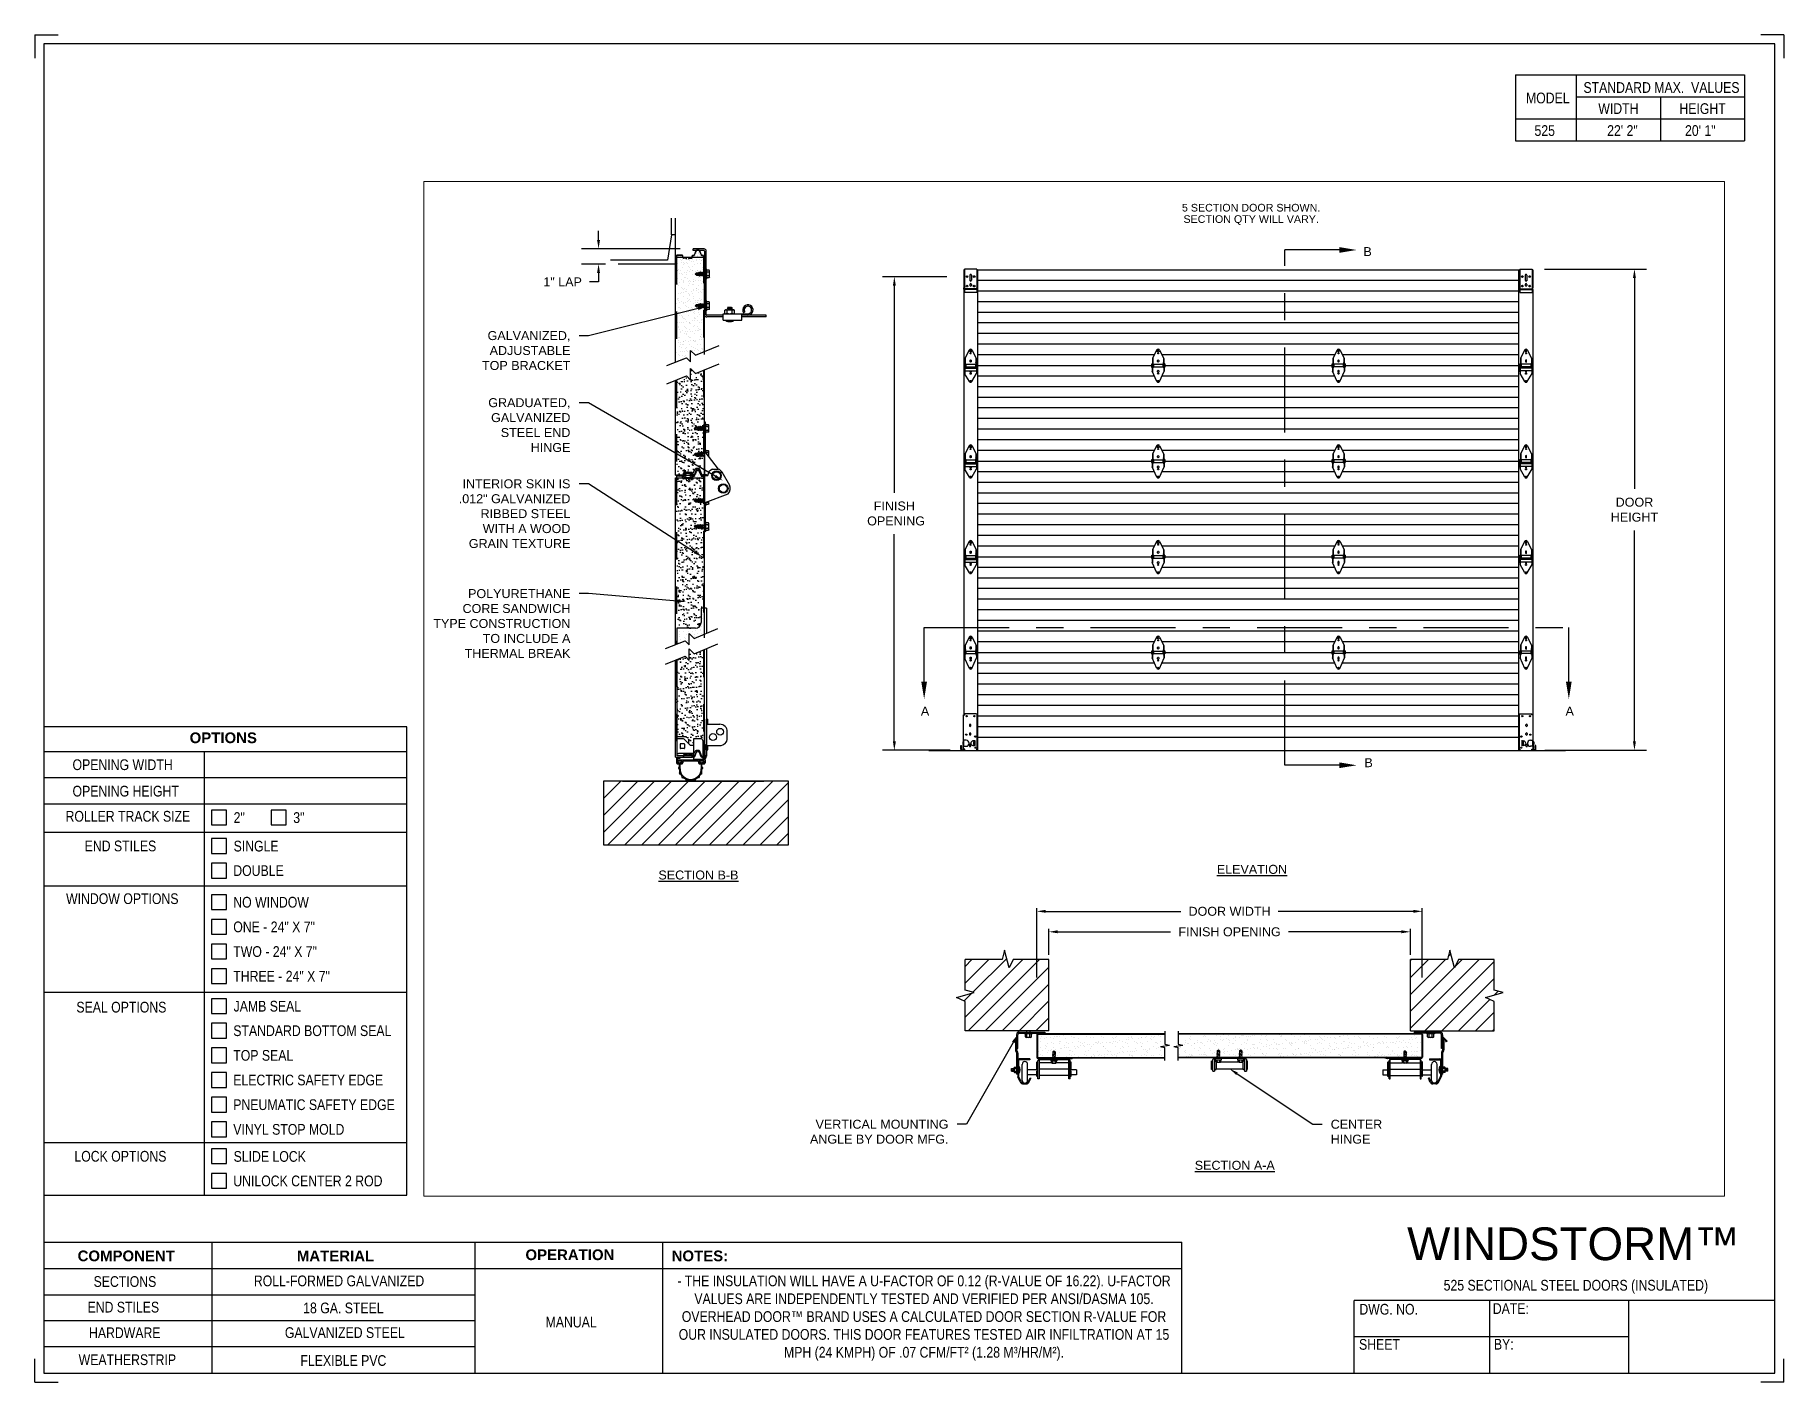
# Paper-space layout '525 MANUAL' of a CAD drawing. Header units: inches. Extents: x 0.1 to 10.9, y 0.1 to 8.4.
# The model-space entities are those that its viewports show. They can reach past a viewport. Long polylines and large blocks are cut down to what shows.
import ezdxf
from ezdxf import colors
from ezdxf.entities.mleader import LeaderData, LeaderLine
from ezdxf.math import Vec2, Vec3

# ---------------------------------------------------------------- set-up
doc = ezdxf.new("R2010")
doc.units = ezdxf.units.IN
doc.header["$LTSCALE"] = 0.25
doc.header["$MEASUREMENT"] = 0
for name, pattern in [('CENTER', [2, 1.25, -0.25, 0.25, -0.25]), ('HIDDEN', [0.375, 0.25, -0.125]), ('HIDDEN2', [0.1875, 0.125, -0.0625])]:
    doc.linetypes.add(name, pattern=pattern)
for name, color, linetype in [('525', 7, 'Continuous'), ('ANNOTATIONS', 1, 'Continuous'), ('SECTION CUTS', 6, 'CENTER'), ('TITLE BLOCK', 7, 'Continuous')]:
    doc.layers.add(name, color=color, linetype=linetype)
doc.styles.add('ARIAL', font='arial.ttf', dxfattribs={"height": 0.09375})
doc.styles.add('CADdetails-DIMENSIONS', font='ARIALN.TTF', dxfattribs={"height": 2.38})
doc.styles.get("Standard").update_dxf_attribs({"font": 'romans.shx'})
doc.dimstyles.new('DIMSTYLE_5', dxfattribs={"dimtxt": 0.0625, "dimasz": 0.15, "dimexe": 0.18, "dimexo": 0.0625, "dimgap": 0.09, "dimtad": 0, "dimtih": 1, "dimtoh": 1, "dimdec": 5, "dimlfac": 8, "dimzin": 4, "dimdsep": 46, "dimtxsty": 'Standard', "dimcen": 0.09, "dimadec": 0, "dimazin": 0, "dimtp": 0.03125, "dimtm": 0.03125, "dimtfac": 1, "dimtdec": 5, "dimtofl": 0, "dimtmove": 0, "dimatfit": 3, "dimfxl": 1, "dimtolj": 1, "dimtzin": 4, "dimarcsym": 0})
doc.dimstyles.new('STANDARD$0', dxfattribs={"dimtxt": 0.09375, "dimasz": 0.09375, "dimexe": 0.03125, "dimexo": 0.046875, "dimgap": 0.09, "dimtad": 0, "dimtih": 1, "dimtoh": 1, "dimdec": 4, "dimzin": 0, "dimdsep": 46, "dimtxsty": 'ARIAL', "dimcen": 0.09, "dimadec": 0, "dimazin": 0, "dimtfac": 1, "dimtdec": 4, "dimtofl": 0, "dimtmove": 0, "dimatfit": 1, "dimfxl": 1, "dimtolj": 1, "dimtzin": 0, "dimarcsym": 0})
pattern_1 = [(37.5, (182.91913, 236.154316), (-0.00251973, 0.07707295), [0, -0.0608, 0, -0.068, 0, -0.065]), (7.5, (182.91913, 236.15432), (0.0707911, 0.1128858), [0, -0.0328, 0, -0.0548, 0, -0.021]), (327.5, (182.86993, 236.154316), (0.12456567, 0.00022636), [0, -0.02, 0, -0.072, 0, -0.094]), (317.5, (182.86993, 236.15432), (0.1202451, 0.035107), [0, -0.01, 0, -0.0472, 0, -0.054])]

psp = doc.layouts.new('525 MANUAL')

# ---------------------------------------------------------------- texts
at = {"layer": 'TITLE BLOCK', "attachment_point": 2, "style": 'CADdetails-DIMENSIONS'}
for s, width, insert, char_height in [('MODEL', 0.28815, (9.45, 8.068), 0.0664), ('STANDARD MAX.  VALUES', 1.75949, (10.155, 8.133), 0.06641), ('WIDTH', 0.42908, (9.888, 8.002), 0.0664), ('HEIGHT', 0.42908, (10.41, 8.002), 0.0664), ('525', 0.29952, (9.431, 7.866), 0.0664)]:
    psp.add_mtext_dynamic_manual_height_columns(s, width=width, gutter_width=1.363, heights=[0], dxfattribs=dict(at, insert=insert, char_height=char_height))
at = {"layer": 'TITLE BLOCK', "style": 'CADdetails-DIMENSIONS'}
for s, insert, char_height, width, attachment_point in [('22\' 2"', (9.913, 7.866), 0.0664, 1.75949, 2), ('20\' 1"', (10.396, 7.866), 0.0664, 1.75949, 2), ('{\\fArial|b1|i0|c0|p34;OPTIONS}', (1.235, 4.099), 0.06641, 1.75949, 2), ('OPENING WIDTH', (0.3, 3.932), 0.06641, 1.30693, 1), ('OPENING HEIGHT', (0.3, 3.768), 0.06641, 1.30693, 1), ('\\pi0.05563;ROLLER TRACK SIZE', (0.201, 3.612), 0.06641, 0.87483, 1), ('\\pt0.06641;2"', (1.299, 3.604), 0.06641, 1.23928, 1), ('\\pt0.06641;3"', (1.669, 3.604), 0.06641, 1.23928, 1), ('\\pi0.20734;END STILES', (0.168, 3.428), 0.06641, 0.84854, 1), ('\\pt0.06641;SINGLE', (1.299, 3.427), 0.06641, 1.23928, 1), ('DOUBLE', (1.297, 3.275), 0.0664, 1.53035, 1), ('WINDOW OPTIONS', (0.26, 3.101), 0.06641, 1.30693, 1), ('NO WINDOW', (1.297, 3.079), 0.0664, 1.53035, 1), ('ONE - 24" X 7"', (1.297, 2.926), 0.06641, 1.53035, 1), ('TWO - 24" X 7"', (1.297, 2.773), 0.06641, 1.53035, 1), ('THREE - 24" X 7"', (1.297, 2.62), 0.06641, 1.53035, 1), ('SEAL OPTIONS', (0.324, 2.428), 0.06641, 1.30693, 1), ('\\pt0.06641;JAMB SEAL', (1.299, 2.434), 0.06641, 1.23928, 1), ('STANDARD BOTTOM SEAL', (1.297, 2.282), 0.06641, 1.53035, 1), ('TOP SEAL', (1.297, 2.129), 0.0664, 1.53035, 1), ('ELECTRIC SAFETY EDGE', (1.297, 1.976), 0.06641, 1.53035, 1), ('PNEUMATIC SAFETY EDGE', (1.297, 1.823), 0.06641, 1.53035, 1), ('VINYL STOP MOLD', (1.297, 1.67), 0.06641, 1.53035, 1), ('\\pi0.14361;LOCK OPTIONS', (0.168, 1.503), 0.06641, 0.84854, 1), ('\\pt0.06641;SLIDE LOCK', (1.299, 1.502), 0.06641, 1.23928, 1), ('UNILOCK CENTER 2 ROD', (1.297, 1.35), 0.06641, 1.53035, 1), ('\\A1;{\\fArial|b0|i0|c0|p34;\\PWINDSTORM™}', (10.642, 1.367), 0.20312, 2.03069, 3), ('{\\fArial|b1|i0|c0|p34;COMPONENT}', (0.633, 0.885), 0.06641, 1.75949, 2), ('{\\fArial|b1|i0|c0|p34;MATERIAL}', (1.931, 0.885), 0.06641, 1.75949, 2), ('{\\fArial|b1|i0|c0|p34;OPERATION}', (3.385, 0.892), 0.06641, 1.75949, 2), ('{\\fArial|b1|i0|c0|p34;NOTES:}', (4.191, 0.885), 0.06641, 1.75949, 2), ('SECTIONS', (0.625, 0.726), 0.0664, 1.75949, 2), ('ROLL-FORMED GALVANIZED', (1.953, 0.73), 0.06641, 1.75949, 2), ('- THE INSULATION WILL HAVE A U-FACTOR OF 0.12 (R-VALUE OF 16.22). U-FACTOR VALUES ARE INDEPENDENTLY TESTED AND VERIFIED PER ANSI/DASMA 105. OVERHEAD DOOR™ BRAND USES A CALCULATED DOOR SECTION R-VALUE FOR OUR INSULATED DOORS. THIS DOOR FEATURES TESTED AIR INFILTRATION AT 15 MPH (24 KMPH) OF .07 CFM/FT² (1.28 M³/HR/M²).', (5.581, 0.73), 0.066406, 3.14063, 2), ('525 SECTIONAL STEEL DOORS (INSULATED)', (9.624, 0.703), 0.06641, 2.79915, 2), ('END STILES', (0.615, 0.567), 0.0664, 1.75949, 2), ('18 GA. STEEL', (1.98, 0.562), 0.06641, 1.75949, 2), ('DWG. NO.', (8.463, 0.554), 0.0664, 1.75949, 2), ('DATE:', (9.221, 0.558), 0.0664, 1.75949, 2), ('\\P\\P MANUAL', (3.382, 0.696), 0.0664, 1.04738, 2), ('HARDWARE', (0.624, 0.408), 0.0664, 1.75949, 2), ('GALVANIZED STEEL', (1.989, 0.409), 0.06641, 1.75949, 2), ('SHEET', (8.406, 0.336), 0.0664, 1.75949, 2), ('BY:', (9.177, 0.337), 0.0664, 1.75949, 2), ('WEATHERSTRIP', (0.64, 0.241), 0.06641, 1.75949, 2), ('FLEXIBLE PVC', (1.98, 0.236), 0.06641, 1.75949, 2)]:
    psp.add_mtext(s, dxfattribs=dict(at, insert=insert, char_height=char_height, width=width, attachment_point=attachment_point))

msp = doc.modelspace()

# ---------------------------------------------------------------- texts
at = {"layer": 'ANNOTATIONS', "insert": (179.74364, 245.94601), "char_height": 0.08, "width": 1.8653016, "attachment_point": 1, "line_spacing_factor": 0.892366, "style": 'ARIAL'}
msp.add_mtext('\\pi0.21644;5 SECTION DOOR SHOWN.  \\P\\pi0.23208;SECTION QTY WILL VARY.  ', dxfattribs=at)
at = {"layer": 'ANNOTATIONS', "char_height": 0.09375, "attachment_point": 2, "style": 'ARIAL'}
for s, insert, width in [('{\\LELEVATION}', (180.69198, 239.03423), 3.0834986), ('{\\LSECTION B-B}', (174.90481, 238.97506), 1.3823677), ('{\\LSECTION A-A}', (180.51216, 235.9393), 1.3823677)]:
    msp.add_mtext(s, dxfattribs=dict(at, insert=insert, width=width))
at = {"layer": 'SECTION CUTS', "style": 'ARIAL'}
for s, p in [('B', (181.85715, 245.40012)), ('A', (177.23035, 240.59523)), ('A', (183.97034, 240.59523)), ('B', (181.86783, 240.05552))]:
    msp.add_text(s, height=0.09375, dxfattribs=at).set_placement(p)

# ---------------------------------------------------------------- blocks, each defined once
blk = doc.blocks.new('*D1')
at = {"layer": 'ANNOTATIONS', "color": 0, "lineweight": -2, "transparency": 16777216}
for p, q in [((178.567, 238.092), (178.567, 238.366)), ((178.661, 238.334), (179.842, 238.334)), ((182.255, 238.334), (181.073, 238.334)), ((182.348, 238.092), (182.348, 238.366))]:
    blk.add_line(p, q, dxfattribs=at)
at = {"layer": 'ANNOTATIONS', "color": 0, "transparency": 16777216}
for points in [[(178.661, 238.35), (178.661, 238.319), (178.567, 238.334)], [(182.255, 238.35), (182.255, 238.319), (182.348, 238.334)]]:
    blk.add_solid(points, dxfattribs=at)
at = {"layer": 'defpoints', "color": 0, "transparency": 16777216}
for p in [(182.348, 238.334), (178.567, 238.045), (182.348, 238.045)]:
    blk.add_point(p, dxfattribs=at)
at = {"layer": 'ANNOTATIONS', "color": 0, "transparency": 16777216, "insert": (180.458, 238.334), "char_height": 0.09375, "attachment_point": 5, "style": 'ARIAL'}
blk.add_mtext('\\A1;FINISH OPENING', dxfattribs=at)
blk = doc.blocks.new('*D2')
at = {"layer": 'ANNOTATIONS', "color": 0, "lineweight": -2, "transparency": 16777216}
for p, q in [((178.442, 237.857), (178.442, 238.58)), ((178.536, 238.548), (179.949, 238.548)), ((182.38, 238.548), (180.967, 238.548)), ((182.473, 237.857), (182.473, 238.58))]:
    blk.add_line(p, q, dxfattribs=at)
at = {"layer": 'ANNOTATIONS', "color": 0, "transparency": 16777216}
for points in [[(178.536, 238.564), (178.536, 238.533), (178.442, 238.548)], [(182.38, 238.564), (182.38, 238.533), (182.473, 238.548)]]:
    blk.add_solid(points, dxfattribs=at)
at = {"layer": 'defpoints', "color": 0, "transparency": 16777216}
for p in [(178.442, 238.548), (178.442, 237.81), (182.473, 237.81)]:
    blk.add_point(p, dxfattribs=at)
at = {"layer": 'ANNOTATIONS', "color": 0, "transparency": 16777216, "insert": (180.458, 238.548), "char_height": 0.09375, "attachment_point": 5, "style": 'ARIAL'}
blk.add_mtext('\\A1;DOOR WIDTH', dxfattribs=at)
blk = doc.blocks.new('*X3')
at = {"color": 0}
for p, q in [((5.444, 3.306), (5.444, 3.306)), ((5.47, 3.308), (5.47, 3.308)), ((5.485, 3.331), (5.485, 3.331)), ((5.512, 3.315), (5.512, 3.315)), ((5.538, 3.318), (5.538, 3.318)), ((5.579, 3.324), (5.579, 3.324)), ((5.605, 3.313), (5.605, 3.313)), ((5.621, 3.329), (5.621, 3.329)), ((5.641, 3.331), (5.641, 3.331)), ((5.647, 3.333), (5.647, 3.333)), ((5.673, 3.336), (5.673, 3.336)), ((5.713, 3.341), (5.713, 3.341)), ((5.736, 3.315), (5.736, 3.315)), ((5.781, 3.35), (5.781, 3.35)), ((5.796, 3.331), (5.796, 3.331)), ((5.807, 3.354), (5.807, 3.354)), ((5.821, 3.327), (5.821, 3.327)), ((5.83, 3.319), (5.83, 3.319)), ((5.864, 3.314), (5.864, 3.314)), ((5.952, 3.331), (5.952, 3.331)), ((5.999, 3.319), (5.999, 3.319)), ((6.024, 3.323), (6.024, 3.323)), ((6.108, 3.332), (6.108, 3.332)), ((6.13, 3.321), (6.13, 3.321)), ((6.224, 3.321), (6.224, 3.321)), ((6.233, 3.313), (6.233, 3.313)), ((6.258, 3.32), (6.258, 3.32)), ((6.263, 3.332), (6.263, 3.332)), ((6.366, 3.298), (6.366, 3.298)), ((6.384, 3.357), (6.384, 3.357)), ((6.392, 3.301), (6.392, 3.301)), ((6.393, 3.325), (6.393, 3.325)), ((6.419, 3.332), (6.419, 3.332)), ((6.427, 3.317), (6.427, 3.317)), ((6.433, 3.307), (6.433, 3.307)), ((6.5, 3.315), (6.5, 3.315)), ((6.524, 3.327), (6.524, 3.327)), ((6.526, 3.319), (6.526, 3.319)), ((6.567, 3.324), (6.567, 3.324)), ((6.575, 3.333), (6.575, 3.333)), ((6.627, 3.315), (6.627, 3.315)), ((6.635, 3.333), (6.635, 3.333)), ((6.636, 3.306), (6.636, 3.306)), ((6.651, 3.326), (6.651, 3.326)), ((6.661, 3.337), (6.661, 3.337)), ((6.702, 3.342), (6.702, 3.342)), ((6.731, 3.333), (6.731, 3.333)), ((6.77, 3.351), (6.77, 3.351)), ((5.449, 3.254), (5.449, 3.254)), ((5.45, 3.177), (5.45, 3.177)), ((5.469, 3.142), (5.469, 3.142)), ((5.471, 3.285), (5.471, 3.285)), ((5.473, 3.212), (5.473, 3.212)), ((5.476, 3.116), (5.476, 3.116)), ((5.49, 3.183), (5.49, 3.183)), ((5.49, 3.129), (5.49, 3.129)), ((5.52, 3.239), (5.52, 3.239)), ((5.525, 3.205), (5.525, 3.205)), ((5.53, 3.231), (5.53, 3.231)), ((5.541, 3.264), (5.541, 3.264)), ((5.544, 3.167), (5.544, 3.167)), ((5.558, 3.191), (5.558, 3.191)), ((5.573, 3.191), (5.573, 3.191)), ((5.584, 3.267), (5.584, 3.267)), ((5.584, 3.195), (5.584, 3.195)), ((5.605, 3.254), (5.605, 3.254)), ((5.608, 3.217), (5.608, 3.217)), ((5.625, 3.2), (5.625, 3.2)), ((5.632, 3.137), (5.632, 3.137)), ((5.645, 3.129), (5.645, 3.129)), ((5.668, 3.263), (5.668, 3.263)), ((5.671, 3.283), (5.671, 3.283)), ((5.672, 3.167), (5.672, 3.167)), ((5.68, 3.275), (5.68, 3.275)), ((5.681, 3.206), (5.681, 3.206)), ((5.693, 3.209), (5.693, 3.209)), ((5.719, 3.213), (5.719, 3.213)), ((5.723, 3.235), (5.723, 3.235)), ((5.739, 3.219), (5.739, 3.219)), ((5.74, 3.268), (5.74, 3.268)), ((5.742, 3.122), (5.742, 3.122)), ((5.76, 3.218), (5.76, 3.218)), ((5.761, 3.254), (5.761, 3.254)), ((5.773, 3.189), (5.773, 3.189)), ((5.78, 3.143), (5.78, 3.143)), ((5.782, 3.181), (5.782, 3.181)), ((5.801, 3.129), (5.801, 3.129)), ((5.803, 3.268), (5.803, 3.268)), ((5.807, 3.172), (5.807, 3.172)), ((5.826, 3.141), (5.826, 3.141)), ((5.828, 3.227), (5.828, 3.227)), ((5.837, 3.206), (5.837, 3.206)), ((5.854, 3.23), (5.854, 3.23)), ((5.867, 3.218), (5.867, 3.218)), ((5.87, 3.122), (5.87, 3.122)), ((5.874, 3.279), (5.874, 3.279)), ((5.894, 3.236), (5.894, 3.236)), ((5.895, 3.268), (5.895, 3.268)), ((5.916, 3.255), (5.916, 3.255)), ((5.923, 3.233), (5.923, 3.233)), ((5.933, 3.225), (5.933, 3.225)), ((5.934, 3.27), (5.934, 3.27)), ((5.936, 3.143), (5.936, 3.143)), ((5.938, 3.173), (5.938, 3.173)), ((5.94, 3.112), (5.94, 3.112)), ((5.957, 3.129), (5.957, 3.129)), ((5.962, 3.245), (5.962, 3.245)), ((5.976, 3.185), (5.976, 3.185)), ((5.988, 3.248), (5.988, 3.248)), ((5.992, 3.206), (5.992, 3.206)), ((6.002, 3.223), (6.002, 3.223)), ((6.005, 3.127), (6.005, 3.127)), ((6.008, 3.121), (6.008, 3.121)), ((6.026, 3.139), (6.026, 3.139)), ((6.029, 3.253), (6.029, 3.253)), ((6.034, 3.125), (6.034, 3.125)), ((6.035, 3.131), (6.035, 3.131)), ((6.051, 3.268), (6.051, 3.268)), ((6.062, 3.269), (6.062, 3.269)), ((6.065, 3.173), (6.065, 3.173)), ((6.072, 3.255), (6.072, 3.255)), ((6.074, 3.277), (6.074, 3.277)), ((6.075, 3.13), (6.075, 3.13)), ((6.083, 3.269), (6.083, 3.269)), ((6.091, 3.143), (6.091, 3.143)), ((6.097, 3.262), (6.097, 3.262)), ((6.113, 3.13), (6.113, 3.13)), ((6.123, 3.266), (6.123, 3.266)), ((6.126, 3.229), (6.126, 3.229)), ((6.133, 3.225), (6.133, 3.225)), ((6.136, 3.128), (6.136, 3.128)), ((6.143, 3.139), (6.143, 3.139)), ((6.148, 3.207), (6.148, 3.207)), ((6.163, 3.271), (6.163, 3.271)), ((6.169, 3.142), (6.169, 3.142)), ((6.176, 3.183), (6.176, 3.183)), ((6.185, 3.175), (6.185, 3.175)), ((6.197, 3.274), (6.197, 3.274)), ((6.2, 3.178), (6.2, 3.178)), ((6.207, 3.269), (6.207, 3.269)), ((6.209, 3.148), (6.209, 3.148)), ((6.228, 3.255), (6.228, 3.255)), ((6.229, 3.135), (6.229, 3.135)), ((6.231, 3.28), (6.231, 3.28)), ((6.247, 3.143), (6.247, 3.143)), ((6.257, 3.283), (6.257, 3.283)), ((6.261, 3.224), (6.261, 3.224)), ((6.264, 3.128), (6.264, 3.128)), ((6.268, 3.13), (6.268, 3.13)), ((6.277, 3.273), (6.277, 3.273)), ((6.277, 3.157), (6.277, 3.157)), ((6.298, 3.289), (6.298, 3.289)), ((6.303, 3.16), (6.303, 3.16)), ((6.304, 3.207), (6.304, 3.207)), ((6.327, 3.227), (6.327, 3.227)), ((6.328, 3.276), (6.328, 3.276)), ((6.331, 3.179), (6.331, 3.179)), ((6.336, 3.219), (6.336, 3.219)), ((6.344, 3.165), (6.344, 3.165)), ((6.363, 3.269), (6.363, 3.269)), ((6.379, 3.179), (6.379, 3.179)), ((6.384, 3.255), (6.384, 3.255)), ((6.396, 3.229), (6.396, 3.229)), ((6.399, 3.132), (6.399, 3.132)), ((6.403, 3.144), (6.403, 3.144)), ((6.412, 3.174), (6.412, 3.174)), ((6.424, 3.13), (6.424, 3.13)), ((6.429, 3.133), (6.429, 3.133)), ((6.438, 3.178), (6.438, 3.178)), ((6.438, 3.125), (6.438, 3.125)), ((6.456, 3.275), (6.456, 3.275)), ((6.459, 3.179), (6.459, 3.179)), ((6.46, 3.207), (6.46, 3.207)), ((6.477, 3.271), (6.477, 3.271)), ((6.479, 3.183), (6.479, 3.183)), ((6.486, 3.263), (6.486, 3.263)), ((6.518, 3.269), (6.518, 3.269)), ((6.527, 3.23), (6.527, 3.23)), ((6.53, 3.223), (6.53, 3.223)), ((6.53, 3.134), (6.53, 3.134)), ((6.539, 3.256), (6.539, 3.256)), ((6.547, 3.192), (6.547, 3.192)), ((6.559, 3.144), (6.559, 3.144)), ((6.573, 3.196), (6.573, 3.196)), ((6.579, 3.177), (6.579, 3.177)), ((6.58, 3.131), (6.58, 3.131)), ((6.589, 3.169), (6.589, 3.169)), ((6.591, 3.28), (6.591, 3.28)), ((6.594, 3.184), (6.594, 3.184)), ((6.613, 3.201), (6.613, 3.201)), ((6.615, 3.207), (6.615, 3.207)), ((6.632, 3.129), (6.632, 3.129)), ((6.655, 3.23), (6.655, 3.23)), ((6.658, 3.134), (6.658, 3.134)), ((6.674, 3.269), (6.674, 3.269)), ((6.68, 3.267), (6.68, 3.267)), ((6.681, 3.21), (6.681, 3.21)), ((6.695, 3.256), (6.695, 3.256)), ((6.707, 3.213), (6.707, 3.213)), ((6.714, 3.144), (6.714, 3.144)), ((6.722, 3.282), (6.722, 3.282)), ((6.725, 3.185), (6.725, 3.185)), ((6.73, 3.221), (6.73, 3.221)), ((6.735, 3.131), (6.735, 3.131)), ((6.739, 3.213), (6.739, 3.213)), ((6.748, 3.219), (6.748, 3.219)), ((6.771, 3.208), (6.771, 3.208))]:
    blk.add_line(p, q, dxfattribs=at)
blk = doc.blocks.new('*X4')
at = {"color": 0}
for p, q in [((6.917, 3.333), (6.917, 3.333)), ((6.98, 3.354), (6.98, 3.354)), ((7.03, 3.309), (7.03, 3.309)), ((7.039, 3.3), (7.039, 3.3)), ((7.042, 3.333), (7.042, 3.333)), ((7.045, 3.332), (7.045, 3.332)), ((7.18, 3.337), (7.18, 3.337)), ((7.181, 3.353), (7.181, 3.353)), ((7.19, 3.344), (7.19, 3.344)), ((7.198, 3.334), (7.198, 3.334)), ((7.233, 3.304), (7.233, 3.304)), ((7.311, 3.339), (7.311, 3.339)), ((7.353, 3.334), (7.353, 3.334)), ((7.354, 3.298), (7.354, 3.298)), ((7.379, 3.292), (7.379, 3.292)), ((7.38, 3.302), (7.38, 3.302)), ((7.384, 3.348), (7.384, 3.348)), ((7.421, 3.307), (7.421, 3.307)), ((7.433, 3.303), (7.433, 3.303)), ((7.439, 3.338), (7.439, 3.338)), ((7.443, 3.294), (7.443, 3.294)), ((7.489, 3.316), (7.489, 3.316)), ((7.509, 3.334), (7.509, 3.334)), ((7.51, 3.293), (7.51, 3.293)), ((7.515, 3.32), (7.515, 3.32)), ((7.555, 3.325), (7.555, 3.325)), ((7.574, 3.343), (7.574, 3.343)), ((7.584, 3.347), (7.584, 3.347)), ((7.593, 3.338), (7.593, 3.338)), ((7.623, 3.334), (7.623, 3.334)), ((7.636, 3.298), (7.636, 3.298)), ((7.638, 3.293), (7.638, 3.293)), ((7.649, 3.337), (7.649, 3.337)), ((7.665, 3.335), (7.665, 3.335)), ((7.69, 3.343), (7.69, 3.343)), ((7.705, 3.345), (7.705, 3.345)), ((7.758, 3.352), (7.758, 3.352)), ((7.773, 3.298), (7.773, 3.298)), ((7.784, 3.355), (7.784, 3.355)), ((7.787, 3.342), (7.787, 3.342)), ((7.82, 3.335), (7.82, 3.335)), ((7.833, 3.344), (7.833, 3.344)), ((7.836, 3.297), (7.836, 3.297)), ((7.904, 3.299), (7.904, 3.299)), ((7.968, 3.349), (7.968, 3.349)), ((7.976, 3.335), (7.976, 3.335)), ((7.987, 3.34), (7.987, 3.34)), ((7.996, 3.332), (7.996, 3.332)), ((8.031, 3.299), (8.031, 3.299)), ((8.039, 3.292), (8.039, 3.292)), ((8.099, 3.35), (8.099, 3.35)), ((8.132, 3.335), (8.132, 3.335)), ((8.166, 3.304), (8.166, 3.304)), ((8.19, 3.336), (8.19, 3.336)), ((8.227, 3.35), (8.227, 3.35)), ((8.288, 3.336), (8.288, 3.336)), ((8.297, 3.305), (8.297, 3.305)), ((8.342, 3.299), (8.342, 3.299)), ((8.362, 3.355), (8.362, 3.355)), ((8.368, 3.302), (8.368, 3.302)), ((8.39, 3.334), (8.39, 3.334)), ((8.399, 3.326), (8.399, 3.326)), ((8.409, 3.308), (8.409, 3.308)), ((8.425, 3.305), (8.425, 3.305)), ((8.443, 3.336), (8.443, 3.336)), ((8.477, 3.317), (8.477, 3.317)), ((8.503, 3.32), (8.503, 3.32)), ((8.544, 3.326), (8.544, 3.326)), ((8.56, 3.31), (8.56, 3.31)), ((8.593, 3.33), (8.593, 3.33)), ((8.599, 3.336), (8.599, 3.336)), ((8.611, 3.335), (8.611, 3.335)), ((8.638, 3.338), (8.638, 3.338)), ((8.678, 3.343), (8.678, 3.343)), ((8.691, 3.311), (8.691, 3.311)), ((8.746, 3.352), (8.746, 3.352)), ((8.755, 3.337), (8.755, 3.337)), ((8.793, 3.328), (8.793, 3.328)), ((8.802, 3.32), (8.802, 3.32)), ((8.819, 3.311), (8.819, 3.311)), ((8.91, 3.337), (8.91, 3.337)), ((8.954, 3.315), (8.954, 3.315)), ((8.996, 3.324), (8.996, 3.324)), ((9.066, 3.337), (9.066, 3.337)), ((9.085, 3.317), (9.085, 3.317)), ((9.196, 3.322), (9.196, 3.322)), ((9.205, 3.314), (9.205, 3.314)), ((9.213, 3.317), (9.213, 3.317)), ((9.222, 3.337), (9.222, 3.337)), ((9.331, 3.3), (9.331, 3.3)), ((9.348, 3.321), (9.348, 3.321)), ((9.357, 3.303), (9.357, 3.303)), ((9.378, 3.338), (9.378, 3.338)), ((9.397, 3.308), (9.397, 3.308)), ((9.399, 3.318), (9.399, 3.318)), ((6.924, 3.14), (6.924, 3.14)), ((6.927, 3.208), (6.927, 3.208)), ((6.929, 3.113), (6.929, 3.113)), ((6.933, 3.217), (6.933, 3.217)), ((6.95, 3.245), (6.95, 3.245)), ((6.976, 3.249), (6.976, 3.249)), ((6.982, 3.171), (6.982, 3.171)), ((6.985, 3.286), (6.985, 3.286)), ((6.985, 3.27), (6.985, 3.27)), ((6.988, 3.19), (6.988, 3.19)), ((6.992, 3.163), (6.992, 3.163)), ((6.996, 3.122), (6.996, 3.122)), ((7.006, 3.257), (7.006, 3.257)), ((7.017, 3.254), (7.017, 3.254)), ((7.022, 3.125), (7.022, 3.125)), ((7.026, 3.145), (7.026, 3.145)), ((7.035, 3.123), (7.035, 3.123)), ((7.047, 3.131), (7.047, 3.131)), ((7.048, 3.236), (7.048, 3.236)), ((7.052, 3.139), (7.052, 3.139)), ((7.063, 3.131), (7.063, 3.131)), ((7.082, 3.208), (7.082, 3.208)), ((7.083, 3.26), (7.083, 3.26)), ((7.085, 3.263), (7.085, 3.263)), ((7.111, 3.266), (7.111, 3.266)), ((7.116, 3.288), (7.116, 3.288)), ((7.119, 3.191), (7.119, 3.191)), ((7.131, 3.14), (7.131, 3.14)), ((7.133, 3.215), (7.133, 3.215)), ((7.141, 3.27), (7.141, 3.27)), ((7.142, 3.206), (7.142, 3.206)), ((7.152, 3.272), (7.152, 3.272)), ((7.157, 3.143), (7.157, 3.143)), ((7.162, 3.257), (7.162, 3.257)), ((7.181, 3.145), (7.181, 3.145)), ((7.183, 3.241), (7.183, 3.241)), ((7.185, 3.167), (7.185, 3.167)), ((7.187, 3.144), (7.187, 3.144)), ((7.198, 3.148), (7.198, 3.148)), ((7.203, 3.132), (7.203, 3.132)), ((7.219, 3.281), (7.219, 3.281)), ((7.235, 3.121), (7.235, 3.121)), ((7.238, 3.209), (7.238, 3.209)), ((7.244, 3.287), (7.244, 3.287)), ((7.244, 3.113), (7.244, 3.113)), ((7.246, 3.284), (7.246, 3.284)), ((7.247, 3.191), (7.247, 3.191)), ((7.266, 3.157), (7.266, 3.157)), ((7.283, 3.259), (7.283, 3.259)), ((7.286, 3.289), (7.286, 3.289)), ((7.292, 3.25), (7.292, 3.25)), ((7.292, 3.161), (7.292, 3.161)), ((7.297, 3.271), (7.297, 3.271)), ((7.314, 3.242), (7.314, 3.242)), ((7.318, 3.257), (7.318, 3.257)), ((7.336, 3.21), (7.336, 3.21)), ((7.358, 3.132), (7.358, 3.132)), ((7.382, 3.195), (7.382, 3.195)), ((7.385, 3.165), (7.385, 3.165)), ((7.394, 3.209), (7.394, 3.209)), ((7.395, 3.156), (7.395, 3.156)), ((7.4, 3.175), (7.4, 3.175)), ((7.426, 3.178), (7.426, 3.178)), ((7.438, 3.117), (7.438, 3.117)), ((7.442, 3.242), (7.442, 3.242)), ((7.445, 3.145), (7.445, 3.145)), ((7.452, 3.271), (7.452, 3.271)), ((7.467, 3.184), (7.467, 3.184)), ((7.474, 3.257), (7.474, 3.257)), ((7.486, 3.254), (7.486, 3.254)), ((7.493, 3.146), (7.493, 3.146)), ((7.513, 3.197), (7.513, 3.197)), ((7.514, 3.132), (7.514, 3.132)), ((7.535, 3.193), (7.535, 3.193)), ((7.536, 3.209), (7.536, 3.209)), ((7.545, 3.2), (7.545, 3.2)), ((7.549, 3.209), (7.549, 3.209)), ((7.561, 3.196), (7.561, 3.196)), ((7.577, 3.247), (7.577, 3.247)), ((7.589, 3.16), (7.589, 3.16)), ((7.601, 3.202), (7.601, 3.202)), ((7.608, 3.271), (7.608, 3.271)), ((7.629, 3.258), (7.629, 3.258)), ((7.638, 3.115), (7.638, 3.115)), ((7.641, 3.196), (7.641, 3.196)), ((7.649, 3.146), (7.649, 3.146)), ((7.669, 3.21), (7.669, 3.21)), ((7.67, 3.133), (7.67, 3.133)), ((7.686, 3.253), (7.686, 3.253)), ((7.695, 3.244), (7.695, 3.244)), ((7.695, 3.214), (7.695, 3.214)), ((7.705, 3.209), (7.705, 3.209)), ((7.708, 3.248), (7.708, 3.248)), ((7.711, 3.152), (7.711, 3.152)), ((7.736, 3.219), (7.736, 3.219)), ((7.739, 3.204), (7.739, 3.204)), ((7.764, 3.271), (7.764, 3.271)), ((7.776, 3.201), (7.776, 3.201)), ((7.785, 3.258), (7.785, 3.258)), ((7.789, 3.159), (7.789, 3.159)), ((7.798, 3.15), (7.798, 3.15)), ((7.804, 3.228), (7.804, 3.228)), ((7.804, 3.146), (7.804, 3.146)), ((7.825, 3.133), (7.825, 3.133)), ((7.83, 3.232), (7.83, 3.232)), ((7.836, 3.248), (7.836, 3.248)), ((7.839, 3.151), (7.839, 3.151)), ((7.846, 3.288), (7.846, 3.288)), ((7.861, 3.21), (7.861, 3.21)), ((7.871, 3.237), (7.871, 3.237)), ((7.889, 3.248), (7.889, 3.248)), ((7.907, 3.203), (7.907, 3.203)), ((7.917, 3.114), (7.917, 3.114)), ((7.92, 3.272), (7.92, 3.272)), ((7.939, 3.246), (7.939, 3.246)), ((7.939, 3.203), (7.939, 3.203)), ((7.941, 3.258), (7.941, 3.258)), ((7.948, 3.194), (7.948, 3.194)), ((7.96, 3.147), (7.96, 3.147)), ((7.965, 3.249), (7.965, 3.249)), ((7.971, 3.252), (7.971, 3.252)), ((7.974, 3.156), (7.974, 3.156)), ((7.981, 3.133), (7.981, 3.133)), ((7.985, 3.123), (7.985, 3.123)), ((7.992, 3.154), (7.992, 3.154)), ((8.005, 3.255), (8.005, 3.255)), ((8.011, 3.126), (8.011, 3.126)), ((8.017, 3.21), (8.017, 3.21)), ((8.035, 3.202), (8.035, 3.202)), ((8.051, 3.131), (8.051, 3.131)), ((8.073, 3.264), (8.073, 3.264)), ((8.075, 3.272), (8.075, 3.272)), ((8.089, 3.246), (8.089, 3.246)), ((8.096, 3.259), (8.096, 3.259)), ((8.098, 3.238), (8.098, 3.238)), ((8.099, 3.267), (8.099, 3.267)), ((8.102, 3.254), (8.102, 3.254)), ((8.105, 3.158), (8.105, 3.158)), ((8.116, 3.147), (8.116, 3.147)), ((8.119, 3.14), (8.119, 3.14)), ((8.137, 3.133), (8.137, 3.133)), ((8.14, 3.272), (8.14, 3.272)), ((8.142, 3.198), (8.142, 3.198)), ((8.145, 3.144), (8.145, 3.144)), ((8.17, 3.207), (8.17, 3.207)), ((8.172, 3.21), (8.172, 3.21)), ((8.186, 3.149), (8.186, 3.149)), ((8.192, 3.153), (8.192, 3.153)), ((8.201, 3.144), (8.201, 3.144)), ((8.208, 3.281), (8.208, 3.281)), ((8.23, 3.254), (8.23, 3.254)), ((8.231, 3.272), (8.231, 3.272)), ((8.233, 3.157), (8.233, 3.157)), ((8.234, 3.285), (8.234, 3.285)), ((8.24, 3.29), (8.24, 3.29)), ((8.249, 3.282), (8.249, 3.282)), ((8.252, 3.259), (8.252, 3.259)), ((8.254, 3.158), (8.254, 3.158)), ((8.271, 3.147), (8.271, 3.147)), ((8.274, 3.29), (8.274, 3.29)), ((8.28, 3.161), (8.28, 3.161)), ((8.292, 3.242), (8.292, 3.242)), ((8.292, 3.134), (8.292, 3.134)), ((8.3, 3.209), (8.3, 3.209)), ((8.304, 3.113), (8.304, 3.113)), ((8.32, 3.167), (8.32, 3.167)), ((8.328, 3.211), (8.328, 3.211)), ((8.342, 3.196), (8.342, 3.196)), ((8.351, 3.188), (8.351, 3.188)), ((8.365, 3.258), (8.365, 3.258)), ((8.368, 3.162), (8.368, 3.162)), ((8.387, 3.273), (8.387, 3.273)), ((8.388, 3.176), (8.388, 3.176)), ((8.395, 3.148), (8.395, 3.148)), ((8.408, 3.259), (8.408, 3.259)), ((8.414, 3.179), (8.414, 3.179)), ((8.427, 3.147), (8.427, 3.147)), ((8.428, 3.208), (8.428, 3.208)), ((8.432, 3.112), (8.432, 3.112)), ((8.443, 3.286), (8.443, 3.286)), ((8.448, 3.134), (8.448, 3.134)), ((8.455, 3.184), (8.455, 3.184)), ((8.484, 3.211), (8.484, 3.211)), ((8.492, 3.24), (8.492, 3.24)), ((8.496, 3.26), (8.496, 3.26)), ((8.499, 3.164), (8.499, 3.164)), ((8.502, 3.232), (8.502, 3.232)), ((8.523, 3.193), (8.523, 3.193)), ((8.542, 3.273), (8.542, 3.273)), ((8.545, 3.192), (8.545, 3.192)), ((8.549, 3.197), (8.549, 3.197)), ((8.563, 3.213), (8.563, 3.213)), ((8.564, 3.259), (8.564, 3.259)), ((8.567, 3.117), (8.567, 3.117)), ((8.583, 3.148), (8.583, 3.148)), ((8.59, 3.202), (8.59, 3.202)), ((8.595, 3.146), (8.595, 3.146)), ((8.604, 3.138), (8.604, 3.138)), ((8.604, 3.134), (8.604, 3.134)), ((8.624, 3.259), (8.624, 3.259)), ((8.627, 3.163), (8.627, 3.163)), ((8.639, 3.211), (8.639, 3.211)), ((8.643, 3.284), (8.643, 3.284)), ((8.652, 3.276), (8.652, 3.276)), ((8.658, 3.211), (8.658, 3.211)), ((8.684, 3.215), (8.684, 3.215)), ((8.694, 3.215), (8.694, 3.215)), ((8.695, 3.236), (8.695, 3.236)), ((8.697, 3.119), (8.697, 3.119)), ((8.698, 3.273), (8.698, 3.273)), ((8.719, 3.26), (8.719, 3.26)), ((8.724, 3.22), (8.724, 3.22)), ((8.739, 3.148), (8.739, 3.148)), ((8.745, 3.19), (8.745, 3.19)), ((8.754, 3.182), (8.754, 3.182)), ((8.759, 3.264), (8.759, 3.264)), ((8.76, 3.135), (8.76, 3.135)), ((8.762, 3.168), (8.762, 3.168)), ((8.792, 3.229), (8.792, 3.229)), ((8.795, 3.211), (8.795, 3.211)), ((8.798, 3.142), (8.798, 3.142)), ((8.818, 3.232), (8.818, 3.232)), ((8.822, 3.214), (8.822, 3.214)), ((8.825, 3.118), (8.825, 3.118)), ((8.846, 3.28), (8.846, 3.28)), ((8.854, 3.273), (8.854, 3.273)), ((8.859, 3.238), (8.859, 3.238)), ((8.875, 3.26), (8.875, 3.26)), ((8.89, 3.266), (8.89, 3.266)), ((8.893, 3.17), (8.893, 3.17)), ((8.894, 3.148), (8.894, 3.148)), ((8.895, 3.234), (8.895, 3.234)), ((8.905, 3.226), (8.905, 3.226)), ((8.905, 3.114), (8.905, 3.114)), ((8.915, 3.135), (8.915, 3.135)), ((8.927, 3.247), (8.927, 3.247)), ((8.948, 3.186), (8.948, 3.186)), ((8.951, 3.212), (8.951, 3.212)), ((8.953, 3.25), (8.953, 3.25)), ((8.957, 3.219), (8.957, 3.219)), ((8.96, 3.123), (8.96, 3.123)), ((8.973, 3.123), (8.973, 3.123)), ((8.993, 3.255), (8.993, 3.255)), ((8.998, 3.14), (8.998, 3.14)), ((8.999, 3.127), (8.999, 3.127)), ((9.007, 3.132), (9.007, 3.132)), ((9.01, 3.274), (9.01, 3.274)), ((9.018, 3.265), (9.018, 3.265)), ((9.021, 3.169), (9.021, 3.169)), ((9.031, 3.26), (9.031, 3.26)), ((9.04, 3.132), (9.04, 3.132)), ((9.046, 3.278), (9.046, 3.278)), ((9.05, 3.149), (9.05, 3.149)), ((9.055, 3.27), (9.055, 3.27)), ((9.061, 3.264), (9.061, 3.264)), ((9.071, 3.135), (9.071, 3.135)), ((9.087, 3.268), (9.087, 3.268)), ((9.088, 3.221), (9.088, 3.221)), ((9.091, 3.124), (9.091, 3.124)), ((9.098, 3.23), (9.098, 3.23)), ((9.107, 3.212), (9.107, 3.212)), ((9.107, 3.141), (9.107, 3.141)), ((9.128, 3.273), (9.128, 3.273)), ((9.133, 3.144), (9.133, 3.144)), ((9.148, 3.184), (9.148, 3.184)), ((9.153, 3.27), (9.153, 3.27)), ((9.156, 3.174), (9.156, 3.174)), ((9.157, 3.176), (9.157, 3.176)), ((9.165, 3.274), (9.165, 3.274)), ((9.174, 3.15), (9.174, 3.15)), ((9.186, 3.261), (9.186, 3.261)), ((9.196, 3.282), (9.196, 3.282)), ((9.201, 3.136), (9.201, 3.136)), ((9.206, 3.149), (9.206, 3.149)), ((9.216, 3.22), (9.216, 3.22)), ((9.219, 3.124), (9.219, 3.124)), ((9.222, 3.285), (9.222, 3.285)), ((9.227, 3.135), (9.227, 3.135)), ((9.242, 3.159), (9.242, 3.159)), ((9.249, 3.274), (9.249, 3.274)), ((9.262, 3.212), (9.262, 3.212)), ((9.263, 3.291), (9.263, 3.291)), ((9.283, 3.272), (9.283, 3.272)), ((9.298, 3.228), (9.298, 3.228)), ((9.308, 3.22), (9.308, 3.22)), ((9.309, 3.167), (9.309, 3.167)), ((9.321, 3.274), (9.321, 3.274)), ((9.342, 3.261), (9.342, 3.261)), ((9.351, 3.225), (9.351, 3.225)), ((9.351, 3.18), (9.351, 3.18)), ((9.354, 3.129), (9.354, 3.129)), ((9.361, 3.149), (9.361, 3.149)), ((9.377, 3.176), (9.377, 3.176)), ((9.382, 3.136), (9.382, 3.136)), ((9.401, 3.134), (9.401, 3.134)), ((9.403, 3.18), (9.403, 3.18)), ((9.41, 3.126), (9.41, 3.126)), ((9.411, 3.271), (9.411, 3.271)), ((9.415, 3.175), (9.415, 3.175)), ((9.418, 3.213), (9.418, 3.213)), ((9.443, 3.185), (9.443, 3.185)), ((9.449, 3.272), (9.449, 3.272))]:
    blk.add_line(p, q, dxfattribs=at)
blk = doc.blocks.new('*D5')
at = {"layer": 'ANNOTATIONS', "color": 0, "lineweight": -2, "transparency": 16777216}
for p, q in [((183.752, 245.265), (184.816, 245.265)), ((184.691, 245.171), (184.691, 242.966)), ((184.691, 240.325), (184.691, 242.531)), ((183.754, 240.232), (184.816, 240.232))]:
    blk.add_line(p, q, dxfattribs=at)
at = {"layer": 'ANNOTATIONS', "color": 0, "transparency": 16777216}
for points in [[(184.675, 245.171), (184.706, 245.171), (184.691, 245.265)], [(184.675, 240.325), (184.706, 240.325), (184.691, 240.232)]]:
    blk.add_solid(points, dxfattribs=at)
at = {"layer": 'defpoints', "color": 0, "transparency": 16777216}
for p in [(183.646, 245.265), (183.647, 240.232), (184.691, 240.232)]:
    blk.add_point(p, dxfattribs=at)
at = {"layer": 'ANNOTATIONS', "color": 0, "transparency": 16777216, "insert": (184.691, 242.748), "char_height": 0.0938, "attachment_point": 5, "style": 'ARIAL'}
blk.add_mtext('\\A1;DOOR\\PHEIGHT', dxfattribs=at)
blk = doc.blocks.new('*D6')
at = {"layer": 'ANNOTATIONS', "color": 0, "lineweight": -2, "transparency": 16777216}
for p, q in [((177.503, 245.184), (176.828, 245.184)), ((176.953, 245.091), (176.953, 242.925)), ((176.953, 240.325), (176.953, 242.491)), ((177.537, 240.232), (176.828, 240.232))]:
    blk.add_line(p, q, dxfattribs=at)
at = {"layer": 'ANNOTATIONS', "color": 0, "transparency": 16777216}
for points in [[(176.938, 245.091), (176.969, 245.091), (176.953, 245.184)], [(176.938, 240.325), (176.969, 240.325), (176.953, 240.232)]]:
    blk.add_solid(points, dxfattribs=at)
at = {"layer": 'defpoints', "color": 0, "transparency": 16777216}
for p in [(177.609, 245.184), (176.953, 240.232), (177.643, 240.232)]:
    blk.add_point(p, dxfattribs=at)
at = {"layer": 'ANNOTATIONS', "color": 0, "transparency": 16777216, "insert": (176.953, 242.708), "char_height": 0.0938, "attachment_point": 5, "style": 'ARIAL'}
blk.add_mtext('\\A1;FINISH\\P OPENING', dxfattribs=at)
blk = doc.blocks.new('*D7')
at = {"layer": 'ANNOTATIONS', "color": 0, "lineweight": -2, "transparency": 16777216}
for p, q in [((173.861, 245.57), (173.861, 245.664)), ((174.715, 245.476), (173.681, 245.476)), ((173.932, 245.317), (173.681, 245.317)), ((173.861, 245.223), (173.861, 245.13)), ((173.861, 245.13), (173.767, 245.13))]:
    blk.add_line(p, q, dxfattribs=at)
at = {"layer": 'ANNOTATIONS', "color": 0, "transparency": 16777216}
for points in [[(173.845, 245.57), (173.876, 245.57), (173.861, 245.476)], [(173.845, 245.223), (173.876, 245.223), (173.861, 245.317)]]:
    blk.add_solid(points, dxfattribs=at)
at = {"layer": 'defpoints', "color": 0, "transparency": 16777216}
for p in [(174.778, 245.476), (173.861, 245.317), (173.994, 245.317)]:
    blk.add_point(p, dxfattribs=at)
at = {"layer": 'ANNOTATIONS', "color": 0, "transparency": 16777216, "insert": (173.485, 245.13), "char_height": 0.0938, "attachment_point": 5, "style": 'ARIAL'}
blk.add_mtext('\\A1;1" LAP', dxfattribs=at)

# ---------------------------------------------------------------- dimensions: what is measured, and where the dimension line sits
at = {"layer": 'ANNOTATIONS'}
dim = msp.add_linear_dim(base=(173.86063, 245.31708), p1=(174.77792, 245.47626), p2=(173.99444, 245.31708), angle=270, text='1" LAP', dimstyle='DIMSTYLE_5', override={"dimtxt": 0.08, "dimasz": 0.09375, "dimdec": 3, "dimlunit": 4, "dimtxsty": 'ARIAL'}, dxfattribs=at)
dim.commit()
dim.dimension.update_dxf_attribs({"geometry": '*D7', "text_midpoint": (173.48522, 245.12958), "dimtype": 160})
for base, p1, p2, text, picture, middle in [((184.69059, 240.23162), (183.6461, 245.26475), (183.64749, 240.23162), 'DOOR\\PHEIGHT', '*D5', (184.69059, 242.74818)), ((176.95348, 240.23162), (177.60905, 245.18446), (177.64341, 240.23162), 'FINISH\\P OPENING', '*D6', (176.95348, 242.70804))]:
    dim = msp.add_linear_dim(base=base, p1=p1, p2=p2, angle=90, text=text, dimstyle='STANDARD$0', override={"dimexe": 0.125, "dimexo": 0.10625, "dimcen": 0.153, "dimtmove": 1}, dxfattribs=at)
    dim.commit()
    dim.dimension.update_dxf_attribs({"geometry": picture, "text_midpoint": middle})
for base, p1, p2, text, picture, middle in [((178.44222, 238.54832), (182.47347, 237.81044), (178.44222, 237.81044), 'DOOR WIDTH', '*D2', (180.45785, 238.54832)), ((182.34847, 238.33438), (178.56722, 238.04537), (182.34847, 238.04537), 'FINISH OPENING', '*D1', (180.45785, 238.33438))]:
    dim = msp.add_linear_dim(base=base, p1=p1, p2=p2, text=text, dimstyle='STANDARD$0', dxfattribs=at)
    dim.commit()
    dim.dimension.update_dxf_attribs({"geometry": picture, "text_midpoint": middle})

# ---------------------------------------------------------------- hatches: boundary and pattern name
at = {"layer": '525'}
h = msp.add_hatch(dxfattribs=at)
h.set_pattern_fill('AR-SAND', color=256, scale=0.04)
h.set_pattern_definition(pattern_1)
edge = h.paths.add_edge_path()
edge.add_line((174.95647, 244.2069), (174.87462, 244.17322))
edge.add_line((174.87462, 244.17322), (174.82369, 244.22412))
edge.add_line((174.82369, 244.22412), (174.82369, 244.10414))
edge.add_line((174.82369, 244.10414), (174.78003, 244.14777))
edge.add_line((174.78003, 244.14777), (174.67561, 244.10576))
edge.add_line((174.67561, 244.10576), (174.67561, 243.11436))
edge.add_arc((174.67893, 243.11436), 0.00332, 180, 270)
edge.add_line((174.67893, 243.11104), (174.74534, 243.11102))
edge.add_arc((174.74539, 243.11571), 0.00469, 269.404931, 360)
edge.add_line((174.75008, 243.11571), (174.75164, 243.13167))
edge.add_line((174.75164, 243.13167), (174.75164, 243.11571))
edge.add_arc((174.74539, 243.11571), 0.00625, -85.066886, 0, ccw=False)
edge.add_line((174.74593, 243.10948), (174.75214, 243.10948))
edge.add_ellipse((174.79589, 243.10458), major_axis=(-0.04425, 0), ratio=0.73568596, start_angle=197.965207, end_angle=351.339745, ccw=False)
edge.add_arc((174.80551, 243.14144), 0.00488, 180, 262.415553, ccw=False)
edge.add_line((174.80063, 243.14144), (174.80063, 243.14874))
edge.add_line((174.80063, 243.14874), (174.80219, 243.14874))
edge.add_line((174.80219, 243.14874), (174.80219, 243.14144))
edge.add_arc((174.80551, 243.14144), 0.00332, 180, 270)
edge.add_line((174.80551, 243.13812), (174.83472, 243.13812))
edge.add_arc((174.83472, 243.13167), 0.00645, 0, 90, ccw=False)
edge.add_line((174.84117, 243.13167), (174.84117, 243.12013))
edge.add_line((174.84117, 243.12013), (174.87181, 243.1732))
edge.add_arc((174.88028, 243.16831), 0.00978, 90, 149.999091, ccw=False)
edge.add_line((174.88028, 243.17809), (174.91147, 243.17809))
edge.add_arc((174.91154, 243.16831), 0.00978, 19.580776, 90.388731, ccw=False)
edge.add_line((174.92076, 243.17159), (174.94053, 243.11598))
edge.add_arc((174.94975, 243.11926), 0.00978, 199.580776, 237.167119)
edge.add_line((174.94445, 243.11104), (174.95178, 243.11104))
edge.add_ellipse((174.95178, 243.11573), major_axis=(0.00331, 0.00331), ratio=1, start_angle=225, end_angle=315)
edge.add_line((174.95647, 243.11573), (174.95647, 244.2069))
edge = h.paths.add_edge_path(flags=16)
edge.add_spline(control_points=[(174.90212, 243.61678), (174.90212, 243.61678), (174.90208, 243.61631), (174.90194, 243.61436), (174.90182, 243.61289), (174.90156, 243.60948), (174.90139, 243.60731), (174.90102, 243.60255), (174.90082, 243.59995), (174.90043, 243.59505), (174.90022, 243.5924), (174.89991, 243.58856), (174.8998, 243.58721), (174.8997, 243.58599)], knot_values=[0.11033968, 0.11033968, 0.11033968, 0.11033968, 0.15458613, 0.15458613, 0.19883948, 0.19883948, 0.24346254, 0.24346254, 0.2880856, 0.2880856, 0.33327838, 0.33327838, 0.35937724, 0.35937724, 0.35937724, 0.35937724], degree=3, periodic=0)
edge.add_spline(control_points=[(174.8997, 243.58599), (174.89963, 243.58505), (174.89957, 243.58418), (174.89938, 243.58168), (174.89927, 243.58019), (174.89912, 243.57821), (174.89909, 243.57772), (174.89908, 243.57772)], knot_values=[0.00000673, 0.00000673, 0.00000673, 0.00000673, 0.02027684, 0.02027684, 0.06505575, 0.06505575, 0.10982794, 0.10982794, 0.10982794, 0.10982794], degree=3, periodic=0)
edge.add_line((174.89916, 243.57867), (174.89944, 243.57825))
edge.add_line((174.89944, 243.57825), (174.90166, 243.58153))
edge.add_line((174.90166, 243.58153), (174.90387, 243.6132))
edge.add_line((174.90387, 243.6132), (174.90212, 243.61678))
h.paths.add_polyline_path([(174.8741, 243.60946), (174.89475, 243.60946), (174.89485, 243.61082), (174.89483, 243.61079), (174.89658, 243.61438), (174.89751, 243.61438), (174.89927, 243.61076), (174.89944, 243.6132), (174.90119, 243.61678), (174.90186, 243.61678), (174.90166, 243.61648), (174.89944, 243.6132), (174.89741, 243.58415), (174.89742, 243.58417), (174.89521, 243.57963), (174.89298, 243.58419), (174.89304, 243.58505), (174.87542, 243.58505, -0.01341918), (174.8741, 243.58505), (174.8619, 243.59725)], flags=16)
edge = h.paths.add_edge_path(flags=0)
edge.add_spline(control_points=[(174.89527, 243.58599), (174.89537, 243.58721), (174.89548, 243.58856), (174.89579, 243.5924), (174.896, 243.59505), (174.89639, 243.59995), (174.89659, 243.60255), (174.89697, 243.60731), (174.89713, 243.60948), (174.89736, 243.6124), (174.89744, 243.61349), (174.89751, 243.61438)], knot_values=[0.11033968, 0.11033968, 0.11033968, 0.11033968, 0.13643854, 0.13643854, 0.18163132, 0.18163132, 0.22625438, 0.22625438, 0.27087744, 0.27087744, 0.30241887, 0.30241887, 0.30241887, 0.30241887], degree=3, periodic=0)
edge.add_line((174.89744, 243.61348), (174.89722, 243.61382))
edge.add_spline(control_points=[(174.89726, 243.61438), (174.89719, 243.61346), (174.89711, 243.61231), (174.89689, 243.60931), (174.89674, 243.60711), (174.8964, 243.60229), (174.89621, 243.59967), (174.89587, 243.59476), (174.89569, 243.59214), (174.89544, 243.58841), (174.89535, 243.58715), (174.89527, 243.58599)], knot_values=[-0.30223659, -0.30223659, -0.30223659, -0.30223659, -0.26947751, -0.26947751, -0.22459673, -0.22459673, -0.17971595, -0.17971595, -0.13480893, -0.13480893, -0.1102389, -0.1102389, -0.1102389, -0.1102389], degree=3, periodic=0)
edge = h.paths.add_edge_path(flags=16)
edge.add_spline(control_points=[(174.90655, 243.61678), (174.90655, 243.61678), (174.90651, 243.61631), (174.90636, 243.61436), (174.90625, 243.61289), (174.90599, 243.60948), (174.90582, 243.60731), (174.90545, 243.60255), (174.90525, 243.59995), (174.90486, 243.59505), (174.90465, 243.5924), (174.90434, 243.58856), (174.90423, 243.58721), (174.90413, 243.58599)], knot_values=[0.11033968, 0.11033968, 0.11033968, 0.11033968, 0.15458613, 0.15458613, 0.19883948, 0.19883948, 0.24346254, 0.24346254, 0.2880856, 0.2880856, 0.33327838, 0.33327838, 0.35937724, 0.35937724, 0.35937724, 0.35937724], degree=3, periodic=0)
edge.add_spline(control_points=[(174.90413, 243.58599), (174.90406, 243.58505), (174.90399, 243.58418), (174.90381, 243.58168), (174.9037, 243.58019), (174.90355, 243.57821), (174.90351, 243.57772), (174.90351, 243.57772)], knot_values=[0.00000673, 0.00000673, 0.00000673, 0.00000673, 0.02027684, 0.02027684, 0.06505575, 0.06505575, 0.10982794, 0.10982794, 0.10982794, 0.10982794], degree=3, periodic=0)
edge.add_line((174.90358, 243.57867), (174.90387, 243.57825))
edge.add_line((174.90387, 243.57825), (174.90608, 243.58153))
edge.add_line((174.90608, 243.58153), (174.9083, 243.6132))
edge.add_line((174.9083, 243.6132), (174.90655, 243.61678))
h.paths.add_polyline_path([(174.90562, 243.61678), (174.90629, 243.61678), (174.90608, 243.61648), (174.90387, 243.6132)], flags=16)
edge = h.paths.add_edge_path(flags=16)
edge.add_spline(control_points=[(174.91098, 243.61678), (174.91098, 243.61678), (174.91094, 243.61631), (174.91079, 243.61436), (174.91068, 243.61289), (174.91042, 243.60948), (174.91025, 243.60731), (174.90988, 243.60255), (174.90968, 243.59995), (174.90929, 243.59505), (174.90908, 243.5924), (174.90877, 243.58856), (174.90866, 243.58721), (174.90856, 243.58599)], knot_values=[0.11033968, 0.11033968, 0.11033968, 0.11033968, 0.15458613, 0.15458613, 0.19883948, 0.19883948, 0.24346254, 0.24346254, 0.2880856, 0.2880856, 0.33327838, 0.33327838, 0.35937724, 0.35937724, 0.35937724, 0.35937724], degree=3, periodic=0)
edge.add_spline(control_points=[(174.90856, 243.58599), (174.90849, 243.58505), (174.90842, 243.58418), (174.90824, 243.58168), (174.90813, 243.58019), (174.90798, 243.57821), (174.90794, 243.57772), (174.90794, 243.57772)], knot_values=[0.00000673, 0.00000673, 0.00000673, 0.00000673, 0.02027684, 0.02027684, 0.06505575, 0.06505575, 0.10982794, 0.10982794, 0.10982794, 0.10982794], degree=3, periodic=0)
edge.add_line((174.90801, 243.57867), (174.9083, 243.57825))
edge.add_line((174.9083, 243.57825), (174.91051, 243.58153))
edge.add_line((174.91051, 243.58153), (174.91273, 243.6132))
edge.add_line((174.91273, 243.6132), (174.91098, 243.61678))
edge = h.paths.add_edge_path(flags=16)
edge.add_spline(control_points=[(174.91541, 243.61678), (174.91541, 243.61678), (174.91537, 243.61631), (174.91522, 243.61436), (174.91511, 243.61289), (174.91485, 243.60948), (174.91468, 243.60731), (174.91431, 243.60255), (174.91411, 243.59995), (174.91372, 243.59505), (174.91351, 243.5924), (174.9132, 243.58856), (174.91309, 243.58721), (174.91299, 243.58599)], knot_values=[0.11033968, 0.11033968, 0.11033968, 0.11033968, 0.15458613, 0.15458613, 0.19883948, 0.19883948, 0.24346254, 0.24346254, 0.2880856, 0.2880856, 0.33327838, 0.33327838, 0.35937724, 0.35937724, 0.35937724, 0.35937724], degree=3, periodic=0)
edge.add_spline(control_points=[(174.91299, 243.58599), (174.91292, 243.58505), (174.91285, 243.58418), (174.91267, 243.58168), (174.91255, 243.58019), (174.91241, 243.57821), (174.91237, 243.57772), (174.91237, 243.57772)], knot_values=[0.00000673, 0.00000673, 0.00000673, 0.00000673, 0.02027684, 0.02027684, 0.06505575, 0.06505575, 0.10982794, 0.10982794, 0.10982794, 0.10982794], degree=3, periodic=0)
edge.add_line((174.91244, 243.57867), (174.91273, 243.57825))
edge.add_line((174.91273, 243.57825), (174.91494, 243.58153))
edge.add_line((174.91494, 243.58153), (174.91716, 243.6132))
edge.add_line((174.91716, 243.6132), (174.91541, 243.61678))
edge = h.paths.add_edge_path(flags=16)
edge.add_spline(control_points=[(174.91984, 243.61678), (174.91984, 243.61678), (174.9198, 243.61631), (174.91965, 243.61436), (174.91954, 243.61289), (174.91928, 243.60948), (174.91911, 243.60731), (174.91874, 243.60255), (174.91853, 243.59995), (174.91814, 243.59505), (174.91793, 243.5924), (174.91762, 243.58856), (174.91752, 243.58721), (174.91742, 243.58599)], knot_values=[0.11033968, 0.11033968, 0.11033968, 0.11033968, 0.15458613, 0.15458613, 0.19883948, 0.19883948, 0.24346254, 0.24346254, 0.2880856, 0.2880856, 0.33327838, 0.33327838, 0.35937724, 0.35937724, 0.35937724, 0.35937724], degree=3, periodic=0)
edge.add_spline(control_points=[(174.91742, 243.58599), (174.91735, 243.58505), (174.91728, 243.58418), (174.91709, 243.58168), (174.91698, 243.58019), (174.91684, 243.57821), (174.9168, 243.57772), (174.9168, 243.57772)], knot_values=[0.00000673, 0.00000673, 0.00000673, 0.00000673, 0.02027684, 0.02027684, 0.06505575, 0.06505575, 0.10982794, 0.10982794, 0.10982794, 0.10982794], degree=3, periodic=0)
edge.add_line((174.91687, 243.57867), (174.91716, 243.57825))
edge.add_line((174.91716, 243.57825), (174.91937, 243.58153))
edge.add_line((174.91937, 243.58153), (174.92158, 243.6132))
edge.add_line((174.92158, 243.6132), (174.91984, 243.61678))
edge = h.paths.add_edge_path(flags=16)
edge.add_spline(control_points=[(174.92426, 243.61678), (174.92426, 243.61678), (174.92423, 243.61631), (174.92408, 243.61436), (174.92397, 243.61289), (174.92371, 243.60948), (174.92354, 243.60731), (174.92317, 243.60255), (174.92296, 243.59995), (174.92257, 243.59505), (174.92236, 243.5924), (174.92205, 243.58856), (174.92194, 243.58721), (174.92184, 243.58599)], knot_values=[0.11033968, 0.11033968, 0.11033968, 0.11033968, 0.15458613, 0.15458613, 0.19883948, 0.19883948, 0.24346254, 0.24346254, 0.2880856, 0.2880856, 0.33327838, 0.33327838, 0.35937724, 0.35937724, 0.35937724, 0.35937724], degree=3, periodic=0)
edge.add_spline(control_points=[(174.92184, 243.58599), (174.92177, 243.58505), (174.92171, 243.58418), (174.92152, 243.58168), (174.92141, 243.58019), (174.92126, 243.57821), (174.92123, 243.57772), (174.92123, 243.57772)], knot_values=[0.00000673, 0.00000673, 0.00000673, 0.00000673, 0.02027684, 0.02027684, 0.06505575, 0.06505575, 0.10982794, 0.10982794, 0.10982794, 0.10982794], degree=3, periodic=0)
edge.add_line((174.9213, 243.57867), (174.92158, 243.57825))
edge.add_line((174.92158, 243.57825), (174.9238, 243.58153))
edge.add_line((174.9238, 243.58153), (174.92601, 243.6132))
edge.add_line((174.92601, 243.6132), (174.92426, 243.61678))
edge = h.paths.add_edge_path(flags=16)
edge.add_spline(control_points=[(174.92869, 243.61678), (174.92869, 243.61678), (174.92866, 243.61631), (174.92851, 243.61436), (174.9284, 243.61289), (174.92813, 243.60948), (174.92797, 243.60731), (174.9276, 243.60255), (174.92739, 243.59995), (174.927, 243.59505), (174.92679, 243.5924), (174.92648, 243.58856), (174.92637, 243.58721), (174.92627, 243.58599)], knot_values=[0.11033968, 0.11033968, 0.11033968, 0.11033968, 0.15458613, 0.15458613, 0.19883948, 0.19883948, 0.24346254, 0.24346254, 0.2880856, 0.2880856, 0.33327838, 0.33327838, 0.35937724, 0.35937724, 0.35937724, 0.35937724], degree=3, periodic=0)
edge.add_spline(control_points=[(174.92627, 243.58599), (174.9262, 243.58505), (174.92614, 243.58418), (174.92595, 243.58168), (174.92584, 243.58019), (174.92569, 243.57821), (174.92566, 243.57772), (174.92566, 243.57772)], knot_values=[0.00000673, 0.00000673, 0.00000673, 0.00000673, 0.02027684, 0.02027684, 0.06505575, 0.06505575, 0.10982794, 0.10982794, 0.10982794, 0.10982794], degree=3, periodic=0)
edge.add_line((174.92573, 243.57867), (174.92601, 243.57825))
edge.add_line((174.92601, 243.57825), (174.92823, 243.58153))
edge.add_line((174.92823, 243.58153), (174.93044, 243.6132))
edge.add_line((174.93044, 243.6132), (174.92869, 243.61678))
edge = h.paths.add_edge_path(flags=16)
edge.add_spline(control_points=[(174.93312, 243.61678), (174.93312, 243.61678), (174.93309, 243.61631), (174.93294, 243.61436), (174.93282, 243.61289), (174.93256, 243.60948), (174.9324, 243.60731), (174.93202, 243.60255), (174.93182, 243.59995), (174.93143, 243.59505), (174.93122, 243.5924), (174.93091, 243.58856), (174.9308, 243.58721), (174.9307, 243.58599)], knot_values=[0.11033968, 0.11033968, 0.11033968, 0.11033968, 0.15458613, 0.15458613, 0.19883948, 0.19883948, 0.24346254, 0.24346254, 0.2880856, 0.2880856, 0.33327838, 0.33327838, 0.35937724, 0.35937724, 0.35937724, 0.35937724], degree=3, periodic=0)
edge.add_spline(control_points=[(174.9307, 243.58599), (174.93063, 243.58505), (174.93057, 243.58418), (174.93038, 243.58168), (174.93027, 243.58019), (174.93012, 243.57821), (174.93009, 243.57772), (174.93009, 243.57772)], knot_values=[0.00000673, 0.00000673, 0.00000673, 0.00000673, 0.02027684, 0.02027684, 0.06505575, 0.06505575, 0.10982794, 0.10982794, 0.10982794, 0.10982794], degree=3, periodic=0)
edge.add_line((174.93016, 243.57867), (174.93044, 243.57825))
edge.add_line((174.93044, 243.57825), (174.93266, 243.58153))
edge.add_line((174.93266, 243.58153), (174.93487, 243.6132))
edge.add_line((174.93487, 243.6132), (174.93312, 243.61678))
edge = h.paths.add_edge_path(flags=16)
edge.add_spline(control_points=[(174.93755, 243.61678), (174.93755, 243.61678), (174.93751, 243.61631), (174.93737, 243.61436), (174.93725, 243.61289), (174.93699, 243.60948), (174.93682, 243.60731), (174.93645, 243.60255), (174.93625, 243.59995), (174.93586, 243.59505), (174.93565, 243.5924), (174.93534, 243.58856), (174.93523, 243.58721), (174.93513, 243.58599)], knot_values=[0.11033968, 0.11033968, 0.11033968, 0.11033968, 0.15458613, 0.15458613, 0.19883948, 0.19883948, 0.24346254, 0.24346254, 0.2880856, 0.2880856, 0.33327838, 0.33327838, 0.35937724, 0.35937724, 0.35937724, 0.35937724], degree=3, periodic=0)
edge.add_spline(control_points=[(174.93513, 243.58599), (174.93506, 243.58505), (174.935, 243.58418), (174.93481, 243.58168), (174.9347, 243.58019), (174.93455, 243.57821), (174.93451, 243.57772), (174.93451, 243.57772)], knot_values=[0.00000673, 0.00000673, 0.00000673, 0.00000673, 0.02027684, 0.02027684, 0.06505575, 0.06505575, 0.10982794, 0.10982794, 0.10982794, 0.10982794], degree=3, periodic=0)
edge.add_line((174.93459, 243.57867), (174.93487, 243.57825))
edge.add_line((174.93487, 243.57825), (174.93708, 243.58153))
edge.add_line((174.93708, 243.58153), (174.9393, 243.6132))
edge.add_line((174.9393, 243.6132), (174.93755, 243.61678))
edge = h.paths.add_edge_path(flags=16)
edge.add_spline(control_points=[(174.94198, 243.61678), (174.94198, 243.61678), (174.94194, 243.61631), (174.94179, 243.61436), (174.94168, 243.61289), (174.94142, 243.60948), (174.94125, 243.60731), (174.94088, 243.60255), (174.94068, 243.59995), (174.94029, 243.59505), (174.94008, 243.5924), (174.93977, 243.58856), (174.93966, 243.58721), (174.93956, 243.58599)], knot_values=[0.11033968, 0.11033968, 0.11033968, 0.11033968, 0.15458613, 0.15458613, 0.19883948, 0.19883948, 0.24346254, 0.24346254, 0.2880856, 0.2880856, 0.33327838, 0.33327838, 0.35937724, 0.35937724, 0.35937724, 0.35937724], degree=3, periodic=0)
edge.add_spline(control_points=[(174.93956, 243.58599), (174.93949, 243.58505), (174.93942, 243.58418), (174.93924, 243.58168), (174.93913, 243.58019), (174.93898, 243.57821), (174.93894, 243.57772), (174.93894, 243.57772)], knot_values=[0.00000673, 0.00000673, 0.00000673, 0.00000673, 0.02027684, 0.02027684, 0.06505575, 0.06505575, 0.10982794, 0.10982794, 0.10982794, 0.10982794], degree=3, periodic=0)
edge.add_line((174.93901, 243.57867), (174.9393, 243.57825))
edge.add_line((174.9393, 243.57825), (174.94151, 243.58153))
edge.add_line((174.94151, 243.58153), (174.94373, 243.6132))
edge.add_line((174.94373, 243.6132), (174.94198, 243.61678))
edge = h.paths.add_edge_path(flags=16)
edge.add_spline(control_points=[(174.94641, 243.61678), (174.94641, 243.61678), (174.94637, 243.61631), (174.94622, 243.61436), (174.94611, 243.61289), (174.94585, 243.60948), (174.94568, 243.60731), (174.94531, 243.60255), (174.94511, 243.59995), (174.94472, 243.59505), (174.94451, 243.5924), (174.9442, 243.58856), (174.94409, 243.58721), (174.94399, 243.58599)], knot_values=[0.11033968, 0.11033968, 0.11033968, 0.11033968, 0.15458613, 0.15458613, 0.19883948, 0.19883948, 0.24346254, 0.24346254, 0.2880856, 0.2880856, 0.33327838, 0.33327838, 0.35937724, 0.35937724, 0.35937724, 0.35937724], degree=3, periodic=0)
edge.add_spline(control_points=[(174.94399, 243.58599), (174.94392, 243.58505), (174.94385, 243.58418), (174.94367, 243.58168), (174.94356, 243.58019), (174.94341, 243.57821), (174.94337, 243.57772), (174.94337, 243.57772)], knot_values=[0.00000673, 0.00000673, 0.00000673, 0.00000673, 0.02027684, 0.02027684, 0.06505575, 0.06505575, 0.10982794, 0.10982794, 0.10982794, 0.10982794], degree=3, periodic=0)
edge.add_line((174.94344, 243.57867), (174.94373, 243.57825))
edge.add_line((174.94373, 243.57825), (174.94594, 243.58153))
edge.add_line((174.94594, 243.58153), (174.94816, 243.6132))
edge.add_line((174.94816, 243.6132), (174.94641, 243.61678))
edge = h.paths.add_edge_path(flags=16)
edge.add_spline(control_points=[(174.95084, 243.61678), (174.95084, 243.61678), (174.9508, 243.61631), (174.95065, 243.61436), (174.95054, 243.61289), (174.95028, 243.60948), (174.95011, 243.60731), (174.94974, 243.60255), (174.94953, 243.59995), (174.94915, 243.59505), (174.94893, 243.5924), (174.94862, 243.58856), (174.94852, 243.58721), (174.94842, 243.58599)], knot_values=[0.11033968, 0.11033968, 0.11033968, 0.11033968, 0.15458613, 0.15458613, 0.19883948, 0.19883948, 0.24346254, 0.24346254, 0.2880856, 0.2880856, 0.33327838, 0.33327838, 0.35937724, 0.35937724, 0.35937724, 0.35937724], degree=3, periodic=0)
edge.add_spline(control_points=[(174.94842, 243.58599), (174.94835, 243.58505), (174.94828, 243.58418), (174.9481, 243.58168), (174.94798, 243.58019), (174.94784, 243.57821), (174.9478, 243.57772), (174.9478, 243.57772)], knot_values=[0.00000672, 0.00000672, 0.00000672, 0.00000672, 0.02027683, 0.02027683, 0.06505575, 0.06505575, 0.10982794, 0.10982794, 0.10982794, 0.10982794], degree=3, periodic=0)
edge.add_line((174.94787, 243.57867), (174.94816, 243.57825))
edge.add_line((174.94816, 243.57825), (174.95037, 243.58153))
edge.add_line((174.95037, 243.58153), (174.95259, 243.6132))
edge.add_line((174.95259, 243.6132), (174.95084, 243.61678))
edge = h.paths.add_edge_path(flags=16)
edge.add_spline(control_points=[(174.95223, 243.57772), (174.95223, 243.57772), (174.95227, 243.57821), (174.95241, 243.58019), (174.95252, 243.58168), (174.95271, 243.58418), (174.95278, 243.58505), (174.95285, 243.58599)], knot_values=[0.00000673, 0.00000673, 0.00000673, 0.00000673, 0.04477892, 0.04477892, 0.08955783, 0.08955783, 0.10982794, 0.10982794, 0.10982794, 0.10982794], degree=3, periodic=0)
edge.add_line((174.9523, 243.57867), (174.95259, 243.57825))
edge.add_line((174.95259, 243.57825), (174.95223, 243.57772))
h.paths.add_polyline_path([(174.91005, 243.61678), (174.91072, 243.61678), (174.91051, 243.61648), (174.9083, 243.6132)], flags=16)
h.paths.add_polyline_path([(174.91448, 243.61678), (174.91515, 243.61678), (174.91273, 243.6132)], flags=16)
h.paths.add_polyline_path([(174.9189, 243.61678), (174.91957, 243.61678), (174.91716, 243.6132)], flags=16)
h.paths.add_polyline_path([(174.92333, 243.61678), (174.924, 243.61678), (174.92158, 243.6132)], flags=16)
h.paths.add_polyline_path([(174.92776, 243.61678), (174.92843, 243.61678), (174.92601, 243.6132)], flags=16)
h.paths.add_polyline_path([(174.93219, 243.61678), (174.93286, 243.61678), (174.93044, 243.6132)], flags=16)
h.paths.add_polyline_path([(174.93662, 243.61678), (174.93729, 243.61678), (174.93487, 243.6132)], flags=16)
h.paths.add_polyline_path([(174.94105, 243.61678), (174.94172, 243.61678), (174.9393, 243.6132)], flags=16)
h.paths.add_polyline_path([(174.94548, 243.61678), (174.94615, 243.61678), (174.94373, 243.6132)], flags=16)
h.paths.add_polyline_path([(174.94991, 243.61678), (174.95057, 243.61678), (174.94816, 243.6132)], flags=16)
edge = h.paths.add_edge_path(flags=0)
edge.add_line((174.89492, 243.58131), (174.89521, 243.58088))
edge.add_line((174.89521, 243.58088), (174.89485, 243.58036))
edge.add_spline(control_points=[(174.89485, 243.58036), (174.89492, 243.58122), (174.89499, 243.58226), (174.89514, 243.58418), (174.8952, 243.58505), (174.89527, 243.58599)], knot_values=[0.05985283, 0.05985283, 0.05985283, 0.05985283, 0.08955783, 0.08955783, 0.10982794, 0.10982794, 0.10982794, 0.10982794], degree=3, periodic=0)
edge = h.paths.add_edge_path(flags=16)
edge.add_spline(control_points=[(174.90655, 243.34516), (174.90655, 243.34516), (174.90651, 243.34468), (174.90636, 243.34273), (174.90625, 243.34126), (174.90599, 243.33786), (174.90582, 243.33569), (174.90545, 243.33092), (174.90525, 243.32833), (174.90486, 243.32342), (174.90465, 243.32078), (174.90434, 243.31693), (174.90423, 243.31559), (174.90413, 243.31437)], knot_values=[0.11033968, 0.11033968, 0.11033968, 0.11033968, 0.15458613, 0.15458613, 0.19883948, 0.19883948, 0.24346254, 0.24346254, 0.2880856, 0.2880856, 0.33327838, 0.33327838, 0.35937724, 0.35937724, 0.35937724, 0.35937724], degree=3, periodic=0)
edge.add_spline(control_points=[(174.90413, 243.31437), (174.90406, 243.31342), (174.90399, 243.31255), (174.90381, 243.31005), (174.9037, 243.30856), (174.90355, 243.30658), (174.90351, 243.3061), (174.90351, 243.3061)], knot_values=[0.00000673, 0.00000673, 0.00000673, 0.00000673, 0.02027684, 0.02027684, 0.06505575, 0.06505575, 0.10982794, 0.10982794, 0.10982794, 0.10982794], degree=3, periodic=0)
edge.add_line((174.90358, 243.30705), (174.90387, 243.30663))
edge.add_line((174.90387, 243.30663), (174.90608, 243.30991))
edge.add_line((174.90608, 243.30991), (174.9083, 243.34157))
edge.add_line((174.9083, 243.34157), (174.90655, 243.34516))
edge = h.paths.add_edge_path(flags=16)
edge.add_spline(control_points=[(174.91098, 243.34516), (174.91098, 243.34516), (174.91094, 243.34468), (174.91079, 243.34273), (174.91068, 243.34126), (174.91042, 243.33786), (174.91025, 243.33569), (174.90988, 243.33092), (174.90968, 243.32833), (174.90929, 243.32342), (174.90908, 243.32078), (174.90877, 243.31693), (174.90866, 243.31559), (174.90856, 243.31437)], knot_values=[0.11033968, 0.11033968, 0.11033968, 0.11033968, 0.15458613, 0.15458613, 0.19883948, 0.19883948, 0.24346254, 0.24346254, 0.2880856, 0.2880856, 0.33327838, 0.33327838, 0.35937724, 0.35937724, 0.35937724, 0.35937724], degree=3, periodic=0)
edge.add_spline(control_points=[(174.90856, 243.31437), (174.90849, 243.31342), (174.90842, 243.31255), (174.90824, 243.31005), (174.90813, 243.30856), (174.90798, 243.30658), (174.90794, 243.3061), (174.90794, 243.3061)], knot_values=[0.00000673, 0.00000673, 0.00000673, 0.00000673, 0.02027684, 0.02027684, 0.06505575, 0.06505575, 0.10982794, 0.10982794, 0.10982794, 0.10982794], degree=3, periodic=0)
edge.add_line((174.90801, 243.30705), (174.9083, 243.30663))
edge.add_line((174.9083, 243.30663), (174.91051, 243.30991))
edge.add_line((174.91051, 243.30991), (174.91273, 243.34157))
edge.add_line((174.91273, 243.34157), (174.91098, 243.34516))
edge = h.paths.add_edge_path(flags=16)
edge.add_spline(control_points=[(174.91541, 243.34516), (174.91541, 243.34516), (174.91537, 243.34468), (174.91522, 243.34273), (174.91511, 243.34126), (174.91485, 243.33786), (174.91468, 243.33569), (174.91431, 243.33092), (174.91411, 243.32833), (174.91372, 243.32342), (174.91351, 243.32078), (174.9132, 243.31693), (174.91309, 243.31559), (174.91299, 243.31437)], knot_values=[0.11033968, 0.11033968, 0.11033968, 0.11033968, 0.15458613, 0.15458613, 0.19883948, 0.19883948, 0.24346254, 0.24346254, 0.2880856, 0.2880856, 0.33327838, 0.33327838, 0.35937724, 0.35937724, 0.35937724, 0.35937724], degree=3, periodic=0)
edge.add_spline(control_points=[(174.91299, 243.31437), (174.91292, 243.31342), (174.91285, 243.31255), (174.91267, 243.31005), (174.91255, 243.30856), (174.91241, 243.30658), (174.91237, 243.3061), (174.91237, 243.3061)], knot_values=[0.00000673, 0.00000673, 0.00000673, 0.00000673, 0.02027684, 0.02027684, 0.06505575, 0.06505575, 0.10982794, 0.10982794, 0.10982794, 0.10982794], degree=3, periodic=0)
edge.add_line((174.91244, 243.30705), (174.91273, 243.30663))
edge.add_line((174.91273, 243.30663), (174.91494, 243.30991))
edge.add_line((174.91494, 243.30991), (174.91716, 243.34157))
edge.add_line((174.91716, 243.34157), (174.91541, 243.34516))
edge = h.paths.add_edge_path(flags=16)
edge.add_spline(control_points=[(174.91984, 243.34516), (174.91984, 243.34516), (174.9198, 243.34468), (174.91965, 243.34273), (174.91954, 243.34126), (174.91928, 243.33786), (174.91911, 243.33569), (174.91874, 243.33092), (174.91853, 243.32833), (174.91814, 243.32342), (174.91793, 243.32078), (174.91762, 243.31693), (174.91752, 243.31559), (174.91742, 243.31437)], knot_values=[0.11033968, 0.11033968, 0.11033968, 0.11033968, 0.15458613, 0.15458613, 0.19883948, 0.19883948, 0.24346254, 0.24346254, 0.2880856, 0.2880856, 0.33327838, 0.33327838, 0.35937724, 0.35937724, 0.35937724, 0.35937724], degree=3, periodic=0)
edge.add_spline(control_points=[(174.91742, 243.31437), (174.91735, 243.31342), (174.91728, 243.31255), (174.91709, 243.31005), (174.91698, 243.30856), (174.91684, 243.30658), (174.9168, 243.3061), (174.9168, 243.3061)], knot_values=[0.00000673, 0.00000673, 0.00000673, 0.00000673, 0.02027684, 0.02027684, 0.06505575, 0.06505575, 0.10982794, 0.10982794, 0.10982794, 0.10982794], degree=3, periodic=0)
edge.add_line((174.91687, 243.30705), (174.91716, 243.30663))
edge.add_line((174.91716, 243.30663), (174.91937, 243.30991))
edge.add_line((174.91937, 243.30991), (174.92158, 243.34157))
edge.add_line((174.92158, 243.34157), (174.91984, 243.34516))
edge = h.paths.add_edge_path(flags=16)
edge.add_spline(control_points=[(174.92426, 243.34516), (174.92426, 243.34516), (174.92423, 243.34468), (174.92408, 243.34273), (174.92397, 243.34126), (174.92371, 243.33786), (174.92354, 243.33569), (174.92317, 243.33092), (174.92296, 243.32833), (174.92257, 243.32342), (174.92236, 243.32078), (174.92205, 243.31693), (174.92194, 243.31559), (174.92184, 243.31437)], knot_values=[0.11033968, 0.11033968, 0.11033968, 0.11033968, 0.15458613, 0.15458613, 0.19883948, 0.19883948, 0.24346254, 0.24346254, 0.2880856, 0.2880856, 0.33327838, 0.33327838, 0.35937724, 0.35937724, 0.35937724, 0.35937724], degree=3, periodic=0)
edge.add_spline(control_points=[(174.92184, 243.31437), (174.92177, 243.31342), (174.92171, 243.31255), (174.92152, 243.31005), (174.92141, 243.30856), (174.92126, 243.30658), (174.92123, 243.3061), (174.92123, 243.3061)], knot_values=[0.00000673, 0.00000673, 0.00000673, 0.00000673, 0.02027684, 0.02027684, 0.06505575, 0.06505575, 0.10982794, 0.10982794, 0.10982794, 0.10982794], degree=3, periodic=0)
edge.add_line((174.9213, 243.30705), (174.92158, 243.30663))
edge.add_line((174.92158, 243.30663), (174.9238, 243.30991))
edge.add_line((174.9238, 243.30991), (174.92601, 243.34157))
edge.add_line((174.92601, 243.34157), (174.92426, 243.34516))
edge = h.paths.add_edge_path(flags=16)
edge.add_spline(control_points=[(174.92869, 243.34516), (174.92869, 243.34516), (174.92866, 243.34468), (174.92851, 243.34273), (174.9284, 243.34126), (174.92813, 243.33786), (174.92797, 243.33569), (174.9276, 243.33092), (174.92739, 243.32833), (174.927, 243.32342), (174.92679, 243.32078), (174.92648, 243.31693), (174.92637, 243.31559), (174.92627, 243.31437)], knot_values=[0.11033968, 0.11033968, 0.11033968, 0.11033968, 0.15458613, 0.15458613, 0.19883948, 0.19883948, 0.24346254, 0.24346254, 0.2880856, 0.2880856, 0.33327838, 0.33327838, 0.35937724, 0.35937724, 0.35937724, 0.35937724], degree=3, periodic=0)
edge.add_spline(control_points=[(174.92627, 243.31437), (174.9262, 243.31342), (174.92614, 243.31255), (174.92595, 243.31005), (174.92584, 243.30856), (174.92569, 243.30658), (174.92566, 243.3061), (174.92566, 243.3061)], knot_values=[0.00000673, 0.00000673, 0.00000673, 0.00000673, 0.02027684, 0.02027684, 0.06505575, 0.06505575, 0.10982794, 0.10982794, 0.10982794, 0.10982794], degree=3, periodic=0)
edge.add_line((174.92573, 243.30705), (174.92601, 243.30663))
edge.add_line((174.92601, 243.30663), (174.92823, 243.30991))
edge.add_line((174.92823, 243.30991), (174.93044, 243.34157))
edge.add_line((174.93044, 243.34157), (174.92869, 243.34516))
edge = h.paths.add_edge_path(flags=16)
edge.add_spline(control_points=[(174.93312, 243.34516), (174.93312, 243.34516), (174.93309, 243.34468), (174.93294, 243.34273), (174.93282, 243.34126), (174.93256, 243.33786), (174.9324, 243.33569), (174.93202, 243.33092), (174.93182, 243.32833), (174.93143, 243.32342), (174.93122, 243.32078), (174.93091, 243.31693), (174.9308, 243.31559), (174.9307, 243.31437)], knot_values=[0.11033968, 0.11033968, 0.11033968, 0.11033968, 0.15458613, 0.15458613, 0.19883948, 0.19883948, 0.24346254, 0.24346254, 0.2880856, 0.2880856, 0.33327838, 0.33327838, 0.35937724, 0.35937724, 0.35937724, 0.35937724], degree=3, periodic=0)
edge.add_spline(control_points=[(174.9307, 243.31437), (174.93063, 243.31342), (174.93057, 243.31255), (174.93038, 243.31005), (174.93027, 243.30856), (174.93012, 243.30658), (174.93009, 243.3061), (174.93009, 243.3061)], knot_values=[0.00000673, 0.00000673, 0.00000673, 0.00000673, 0.02027684, 0.02027684, 0.06505575, 0.06505575, 0.10982794, 0.10982794, 0.10982794, 0.10982794], degree=3, periodic=0)
edge.add_line((174.93016, 243.30705), (174.93044, 243.30663))
edge.add_line((174.93044, 243.30663), (174.93266, 243.30991))
edge.add_line((174.93266, 243.30991), (174.93487, 243.34157))
edge.add_line((174.93487, 243.34157), (174.93312, 243.34516))
h = msp.add_hatch(dxfattribs=at)
h.set_pattern_fill('AR-SAND', color=256, scale=0.04)
h.set_pattern_definition(pattern_1)
edge = h.paths.add_edge_path()
edge.add_line((174.95647, 243.08017), (174.84171, 243.08017))
edge.add_line((174.84171, 243.08017), (174.84171, 243.07749))
edge.add_arc((174.83526, 243.07749), 0.00645, -90, 0, ccw=False)
edge.add_line((174.83526, 243.07104), (174.80806, 243.07104))
edge.add_line((174.80806, 243.07104), (174.80806, 243.0726))
edge.add_line((174.80806, 243.0726), (174.83526, 243.0726))
edge.add_arc((174.83526, 243.07749), 0.00488, 270, 393.328432)
edge.add_line((174.83934, 243.08017), (174.80109, 243.08017))
edge.add_ellipse((174.79626, 243.10433), major_axis=(-0.03319, 0), ratio=0.73568596, start_angle=81.62925, end_angle=98.37075, ccw=False)
edge.add_line((174.79464, 243.07994), (174.74314, 243.08003))
edge.add_arc((174.74731, 243.07749), 0.00488, 148.615131, 270)
edge.add_line((174.74731, 243.0726), (174.7766, 243.0726))
edge.add_arc((174.7766, 243.06772), 0.00488, 0, 90, ccw=False)
edge.add_line((174.78149, 243.06772), (174.78149, 243.06042))
edge.add_line((174.78149, 243.06042), (174.77993, 243.06042))
edge.add_line((174.77993, 243.06042), (174.77993, 243.06772))
edge.add_arc((174.7766, 243.06772), 0.00332, 0, 90)
edge.add_line((174.7766, 243.07104), (174.74731, 243.07104))
edge.add_arc((174.74731, 243.07749), 0.00645, 180, 270, ccw=False)
edge.add_line((174.74086, 243.07749), (174.74086, 243.08017))
edge.add_line((174.74086, 243.08017), (174.67561, 243.08017))
edge.add_line((174.67561, 243.08017), (174.67561, 242.96973))
edge.add_line((174.67561, 242.96973), (174.95647, 242.96973))
edge.add_line((174.95647, 242.96973), (174.95647, 243.08017))
h = msp.add_hatch(dxfattribs=at)
h.set_pattern_fill('AR-SAND', color=256, scale=0.04)
h.set_pattern_definition(pattern_1)
h.paths.add_polyline_path([(174.95647, 241.28185), (174.85944, 241.24192), (174.80851, 241.29282), (174.80851, 241.17284), (174.76485, 241.21647), (174.67803, 241.18154), (174.67803, 240.37197), (174.76585, 240.37197, -0.25532115), (174.79872, 240.35402, -0.14369553), (174.80491, 240.33291), (174.80491, 240.29887), (174.82038, 240.2834), (174.85382, 240.2834), (174.85382, 240.35371), (174.92999, 240.35371, -0.41421356), (174.94952, 240.33418)])
h.paths.add_polyline_path([(174.95647, 242.96973), (174.67561, 242.96973), (174.67561, 241.50887), (174.87335, 241.50887, 0.41421356), (174.93194, 241.56746), (174.93194, 241.71824), (174.95647, 241.71824)])
h.paths.add_polyline_path([(174.89723, 242.55494), (174.89741, 242.55755), (174.89668, 242.55606)], flags=0)
h.paths.add_polyline_path([(174.89268, 242.57066, 0.12537686), (174.86194, 242.57062), (174.8741, 242.55846, 0.23092495), (174.89367, 242.56736, 0.09653484)], flags=16)
h.paths.add_polyline_path([(174.95259, 242.58661), (174.95319, 242.58751), (174.95307, 242.58761)], flags=16)
edge = h.paths.add_edge_path(flags=16)
edge.add_line((174.95037, 242.55494), (174.95223, 242.55113))
edge.add_spline(control_points=[(174.95223, 242.55113), (174.95223, 242.55113), (174.95227, 242.55162), (174.95241, 242.5536), (174.95252, 242.55509), (174.95271, 242.55759), (174.95278, 242.55846), (174.95285, 242.5594)], knot_values=[0.00000673, 0.00000673, 0.00000673, 0.00000673, 0.04477892, 0.04477892, 0.08955783, 0.08955783, 0.10982794, 0.10982794, 0.10982794, 0.10982794], degree=3, periodic=0)
edge.add_spline(control_points=[(174.94842, 242.5594), (174.94835, 242.55846), (174.94828, 242.55759), (174.9481, 242.55509), (174.94798, 242.5536), (174.94784, 242.55162), (174.9478, 242.55113), (174.9478, 242.55113)], knot_values=[0.00000672, 0.00000672, 0.00000672, 0.00000672, 0.02027683, 0.02027683, 0.06505575, 0.06505575, 0.10982794, 0.10982794, 0.10982794, 0.10982794], degree=3, periodic=0)
edge.add_line((174.95087, 242.55568), (174.95037, 242.55494))
edge = h.paths.add_edge_path(flags=16)
edge.add_line((174.89686, 242.54966), (174.89485, 242.55377))
edge.add_spline(control_points=[(174.89485, 242.55377), (174.89492, 242.55463), (174.89499, 242.55567), (174.89514, 242.55759), (174.8952, 242.55846), (174.89527, 242.5594)], knot_values=[0.05985283, 0.05985283, 0.05985283, 0.05985283, 0.08955783, 0.08955783, 0.10982794, 0.10982794, 0.10982794, 0.10982794], degree=3, periodic=0)
edge.add_spline(control_points=[(174.89527, 242.5594), (174.89535, 242.56056), (174.89544, 242.56182), (174.89569, 242.56555), (174.89587, 242.56817), (174.89621, 242.57308), (174.8964, 242.5757), (174.89674, 242.58052), (174.89689, 242.58272), (174.89711, 242.58573), (174.89719, 242.58687), (174.89726, 242.58779)], knot_values=[-0.30223659, -0.30223659, -0.30223659, -0.30223659, -0.27766656, -0.27766656, -0.23275955, -0.23275955, -0.18787876, -0.18787876, -0.14299798, -0.14299798, -0.1102389, -0.1102389, -0.1102389, -0.1102389], degree=3, periodic=0)
edge.add_line((174.89691, 242.58287), (174.89393, 242.58287))
edge.add_line((174.89393, 242.58287), (174.89483, 242.5842))
edge.add_line((174.89483, 242.5842), (174.89768, 242.59006))
edge.add_spline(control_points=[(174.89527, 242.5594), (174.89537, 242.56063), (174.89548, 242.56197), (174.89579, 242.56581), (174.896, 242.56846), (174.89639, 242.57336), (174.89659, 242.57596), (174.89697, 242.58072), (174.89713, 242.58289), (174.89736, 242.58581), (174.89744, 242.58691), (174.89751, 242.58779)], knot_values=[0.11033968, 0.11033968, 0.11033968, 0.11033968, 0.13643854, 0.13643854, 0.18163132, 0.18163132, 0.22625438, 0.22625438, 0.27087744, 0.27087744, 0.30241887, 0.30241887, 0.30241887, 0.30241887], degree=3, periodic=0)
edge.add_line((174.89751, 242.58779), (174.89865, 242.58544))
edge.add_line((174.89865, 242.58544), (174.89944, 242.58661))
edge.add_line((174.89944, 242.58661), (174.9023, 242.59246))
edge.add_spline(control_points=[(174.8997, 242.5594), (174.8998, 242.56063), (174.89991, 242.56197), (174.90022, 242.56581), (174.90043, 242.56846), (174.90082, 242.57336), (174.90102, 242.57596), (174.90139, 242.58072), (174.90156, 242.58289), (174.90182, 242.5863), (174.90194, 242.58777), (174.90208, 242.58972), (174.90212, 242.59019), (174.90212, 242.5902)], knot_values=[0.11033968, 0.11033968, 0.11033968, 0.11033968, 0.13643854, 0.13643854, 0.18163132, 0.18163132, 0.22625438, 0.22625438, 0.27087744, 0.27087744, 0.31513079, 0.31513079, 0.35937724, 0.35937724, 0.35937724, 0.35937724], degree=3, periodic=0)
edge.add_line((174.90212, 242.5902), (174.90387, 242.58661))
edge.add_line((174.90387, 242.58661), (174.90672, 242.59246))
edge.add_spline(control_points=[(174.90413, 242.5594), (174.90423, 242.56063), (174.90434, 242.56197), (174.90465, 242.56581), (174.90486, 242.56846), (174.90525, 242.57336), (174.90545, 242.57596), (174.90582, 242.58072), (174.90599, 242.58289), (174.90625, 242.5863), (174.90636, 242.58777), (174.90651, 242.58972), (174.90655, 242.59019), (174.90655, 242.5902)], knot_values=[0.11033968, 0.11033968, 0.11033968, 0.11033968, 0.13643854, 0.13643854, 0.18163132, 0.18163132, 0.22625438, 0.22625438, 0.27087744, 0.27087744, 0.31513079, 0.31513079, 0.35937724, 0.35937724, 0.35937724, 0.35937724], degree=3, periodic=0)
edge.add_line((174.90655, 242.5902), (174.9083, 242.58661))
edge.add_line((174.9083, 242.58661), (174.91115, 242.59246))
edge.add_spline(control_points=[(174.90856, 242.5594), (174.90866, 242.56063), (174.90877, 242.56197), (174.90908, 242.56581), (174.90929, 242.56846), (174.90968, 242.57336), (174.90988, 242.57596), (174.91025, 242.58072), (174.91042, 242.58289), (174.91068, 242.5863), (174.91079, 242.58777), (174.91094, 242.58972), (174.91098, 242.59019), (174.91098, 242.5902)], knot_values=[0.11033968, 0.11033968, 0.11033968, 0.11033968, 0.13643854, 0.13643854, 0.18163132, 0.18163132, 0.22625438, 0.22625438, 0.27087744, 0.27087744, 0.31513079, 0.31513079, 0.35937724, 0.35937724, 0.35937724, 0.35937724], degree=3, periodic=0)
edge.add_line((174.91098, 242.5902), (174.91273, 242.58661))
edge.add_line((174.91273, 242.58661), (174.91558, 242.59246))
edge.add_spline(control_points=[(174.91299, 242.5594), (174.91309, 242.56063), (174.9132, 242.56197), (174.91351, 242.56581), (174.91372, 242.56846), (174.91411, 242.57336), (174.91431, 242.57596), (174.91468, 242.58072), (174.91485, 242.58289), (174.91511, 242.5863), (174.91522, 242.58777), (174.91537, 242.58972), (174.91541, 242.59019), (174.91541, 242.5902)], knot_values=[0.11033968, 0.11033968, 0.11033968, 0.11033968, 0.13643854, 0.13643854, 0.18163132, 0.18163132, 0.22625438, 0.22625438, 0.27087744, 0.27087744, 0.31513079, 0.31513079, 0.35937724, 0.35937724, 0.35937724, 0.35937724], degree=3, periodic=0)
edge.add_line((174.91541, 242.5902), (174.91716, 242.58661))
edge.add_line((174.91716, 242.58661), (174.92001, 242.59246))
edge.add_spline(control_points=[(174.91742, 242.5594), (174.91752, 242.56063), (174.91762, 242.56197), (174.91793, 242.56581), (174.91814, 242.56846), (174.91853, 242.57336), (174.91874, 242.57596), (174.91911, 242.58072), (174.91928, 242.58289), (174.91954, 242.5863), (174.91965, 242.58777), (174.9198, 242.58972), (174.91984, 242.59019), (174.91984, 242.5902)], knot_values=[0.11033968, 0.11033968, 0.11033968, 0.11033968, 0.13643854, 0.13643854, 0.18163132, 0.18163132, 0.22625438, 0.22625438, 0.27087744, 0.27087744, 0.31513079, 0.31513079, 0.35937724, 0.35937724, 0.35937724, 0.35937724], degree=3, periodic=0)
edge.add_line((174.91984, 242.5902), (174.92158, 242.58661))
edge.add_line((174.92158, 242.58661), (174.92444, 242.59246))
edge.add_spline(control_points=[(174.92184, 242.5594), (174.92194, 242.56063), (174.92205, 242.56197), (174.92236, 242.56581), (174.92257, 242.56846), (174.92296, 242.57336), (174.92317, 242.57596), (174.92354, 242.58072), (174.92371, 242.58289), (174.92397, 242.5863), (174.92408, 242.58777), (174.92423, 242.58972), (174.92426, 242.59019), (174.92426, 242.5902)], knot_values=[0.11033968, 0.11033968, 0.11033968, 0.11033968, 0.13643854, 0.13643854, 0.18163132, 0.18163132, 0.22625438, 0.22625438, 0.27087744, 0.27087744, 0.31513079, 0.31513079, 0.35937724, 0.35937724, 0.35937724, 0.35937724], degree=3, periodic=0)
edge.add_line((174.92426, 242.5902), (174.92601, 242.58661))
edge.add_line((174.92601, 242.58661), (174.92887, 242.59246))
edge.add_spline(control_points=[(174.92627, 242.5594), (174.92637, 242.56063), (174.92648, 242.56197), (174.92679, 242.56581), (174.927, 242.56846), (174.92739, 242.57336), (174.9276, 242.57596), (174.92797, 242.58072), (174.92813, 242.58289), (174.9284, 242.5863), (174.92851, 242.58777), (174.92866, 242.58972), (174.92869, 242.59019), (174.92869, 242.5902)], knot_values=[0.11033968, 0.11033968, 0.11033968, 0.11033968, 0.13643854, 0.13643854, 0.18163132, 0.18163132, 0.22625438, 0.22625438, 0.27087744, 0.27087744, 0.31513079, 0.31513079, 0.35937724, 0.35937724, 0.35937724, 0.35937724], degree=3, periodic=0)
edge.add_line((174.92869, 242.5902), (174.93044, 242.58661))
edge.add_line((174.93044, 242.58661), (174.9333, 242.59246))
edge.add_spline(control_points=[(174.9307, 242.5594), (174.9308, 242.56063), (174.93091, 242.56197), (174.93122, 242.56581), (174.93143, 242.56846), (174.93182, 242.57336), (174.93202, 242.57596), (174.9324, 242.58072), (174.93256, 242.58289), (174.93282, 242.5863), (174.93294, 242.58777), (174.93309, 242.58972), (174.93312, 242.59019), (174.93312, 242.5902)], knot_values=[0.11033968, 0.11033968, 0.11033968, 0.11033968, 0.13643854, 0.13643854, 0.18163132, 0.18163132, 0.22625438, 0.22625438, 0.27087744, 0.27087744, 0.31513079, 0.31513079, 0.35937724, 0.35937724, 0.35937724, 0.35937724], degree=3, periodic=0)
edge.add_line((174.93312, 242.5902), (174.93487, 242.58661))
edge.add_line((174.93487, 242.58661), (174.93772, 242.59246))
edge.add_spline(control_points=[(174.93513, 242.5594), (174.93523, 242.56063), (174.93534, 242.56197), (174.93565, 242.56581), (174.93586, 242.56846), (174.93625, 242.57336), (174.93645, 242.57596), (174.93682, 242.58072), (174.93699, 242.58289), (174.93725, 242.5863), (174.93737, 242.58777), (174.93751, 242.58972), (174.93755, 242.59019), (174.93755, 242.5902)], knot_values=[0.11033968, 0.11033968, 0.11033968, 0.11033968, 0.13643854, 0.13643854, 0.18163132, 0.18163132, 0.22625438, 0.22625438, 0.27087744, 0.27087744, 0.31513079, 0.31513079, 0.35937724, 0.35937724, 0.35937724, 0.35937724], degree=3, periodic=0)
edge.add_line((174.93755, 242.5902), (174.9393, 242.58661))
edge.add_line((174.9393, 242.58661), (174.94215, 242.59246))
edge.add_spline(control_points=[(174.93956, 242.5594), (174.93966, 242.56063), (174.93977, 242.56197), (174.94008, 242.56581), (174.94029, 242.56846), (174.94068, 242.57336), (174.94088, 242.57596), (174.94125, 242.58072), (174.94142, 242.58289), (174.94168, 242.5863), (174.94179, 242.58777), (174.94194, 242.58972), (174.94198, 242.59019), (174.94198, 242.5902)], knot_values=[0.11033968, 0.11033968, 0.11033968, 0.11033968, 0.13643854, 0.13643854, 0.18163132, 0.18163132, 0.22625438, 0.22625438, 0.27087744, 0.27087744, 0.31513079, 0.31513079, 0.35937724, 0.35937724, 0.35937724, 0.35937724], degree=3, periodic=0)
edge.add_line((174.94198, 242.5902), (174.94373, 242.58661))
edge.add_line((174.94373, 242.58661), (174.94658, 242.59246))
edge.add_spline(control_points=[(174.94399, 242.5594), (174.94409, 242.56063), (174.9442, 242.56197), (174.94451, 242.56581), (174.94472, 242.56846), (174.94511, 242.57336), (174.94531, 242.57596), (174.94568, 242.58072), (174.94585, 242.58289), (174.94611, 242.5863), (174.94622, 242.58777), (174.94637, 242.58972), (174.94641, 242.59019), (174.94641, 242.5902)], knot_values=[0.11033968, 0.11033968, 0.11033968, 0.11033968, 0.13643854, 0.13643854, 0.18163132, 0.18163132, 0.22625438, 0.22625438, 0.27087744, 0.27087744, 0.31513079, 0.31513079, 0.35937724, 0.35937724, 0.35937724, 0.35937724], degree=3, periodic=0)
edge.add_line((174.94641, 242.5902), (174.94816, 242.58661))
edge.add_line((174.94816, 242.58661), (174.95101, 242.59246))
edge.add_spline(control_points=[(174.94842, 242.5594), (174.94852, 242.56063), (174.94862, 242.56197), (174.94893, 242.56581), (174.94915, 242.56846), (174.94953, 242.57336), (174.94974, 242.57596), (174.95011, 242.58072), (174.95028, 242.58289), (174.95054, 242.5863), (174.95065, 242.58777), (174.9508, 242.58972), (174.95084, 242.59019), (174.95084, 242.5902)], knot_values=[0.11033968, 0.11033968, 0.11033968, 0.11033968, 0.13643854, 0.13643854, 0.18163132, 0.18163132, 0.22625438, 0.22625438, 0.27087744, 0.27087744, 0.31513079, 0.31513079, 0.35937724, 0.35937724, 0.35937724, 0.35937724], degree=3, periodic=0)
edge.add_line((174.95084, 242.5902), (174.95259, 242.58661))
edge.add_line((174.95259, 242.58661), (174.95037, 242.55494))
edge.add_line((174.95037, 242.55494), (174.94851, 242.55113))
edge.add_line((174.94851, 242.55113), (174.94594, 242.55494))
edge.add_line((174.94594, 242.55494), (174.94324, 242.54941))
edge.add_spline(control_points=[(174.94399, 242.5594), (174.94392, 242.55846), (174.94385, 242.55759), (174.94367, 242.55509), (174.94356, 242.5536), (174.94341, 242.55162), (174.94337, 242.55113), (174.94337, 242.55113)], knot_values=[0.00000673, 0.00000673, 0.00000673, 0.00000673, 0.02027684, 0.02027684, 0.06505575, 0.06505575, 0.10982794, 0.10982794, 0.10982794, 0.10982794], degree=3, periodic=0)
edge.add_line((174.94337, 242.55113), (174.94151, 242.55494))
edge.add_line((174.94151, 242.55494), (174.93882, 242.54941))
edge.add_spline(control_points=[(174.93956, 242.5594), (174.93949, 242.55846), (174.93942, 242.55759), (174.93924, 242.55509), (174.93913, 242.5536), (174.93898, 242.55162), (174.93894, 242.55113), (174.93894, 242.55113)], knot_values=[0.00000673, 0.00000673, 0.00000673, 0.00000673, 0.02027684, 0.02027684, 0.06505575, 0.06505575, 0.10982794, 0.10982794, 0.10982794, 0.10982794], degree=3, periodic=0)
edge.add_line((174.93894, 242.55113), (174.93708, 242.55494))
edge.add_line((174.93708, 242.55494), (174.93439, 242.54941))
edge.add_spline(control_points=[(174.93513, 242.5594), (174.93506, 242.55846), (174.935, 242.55759), (174.93481, 242.55509), (174.9347, 242.5536), (174.93455, 242.55162), (174.93451, 242.55113), (174.93451, 242.55113)], knot_values=[0.00000673, 0.00000673, 0.00000673, 0.00000673, 0.02027684, 0.02027684, 0.06505575, 0.06505575, 0.10982794, 0.10982794, 0.10982794, 0.10982794], degree=3, periodic=0)
edge.add_line((174.93451, 242.55113), (174.93266, 242.55494))
edge.add_line((174.93266, 242.55494), (174.92996, 242.54941))
edge.add_spline(control_points=[(174.9307, 242.5594), (174.93063, 242.55846), (174.93057, 242.55759), (174.93038, 242.55509), (174.93027, 242.5536), (174.93012, 242.55162), (174.93009, 242.55113), (174.93009, 242.55113)], knot_values=[0.00000673, 0.00000673, 0.00000673, 0.00000673, 0.02027684, 0.02027684, 0.06505575, 0.06505575, 0.10982794, 0.10982794, 0.10982794, 0.10982794], degree=3, periodic=0)
edge.add_line((174.93009, 242.55113), (174.92823, 242.55494))
edge.add_line((174.92823, 242.55494), (174.92553, 242.54941))
edge.add_spline(control_points=[(174.92627, 242.5594), (174.9262, 242.55846), (174.92614, 242.55759), (174.92595, 242.55509), (174.92584, 242.5536), (174.92569, 242.55162), (174.92566, 242.55113), (174.92566, 242.55113)], knot_values=[0.00000673, 0.00000673, 0.00000673, 0.00000673, 0.02027684, 0.02027684, 0.06505575, 0.06505575, 0.10982794, 0.10982794, 0.10982794, 0.10982794], degree=3, periodic=0)
edge.add_line((174.92566, 242.55113), (174.9238, 242.55494))
edge.add_line((174.9238, 242.55494), (174.9211, 242.54941))
edge.add_spline(control_points=[(174.92184, 242.5594), (174.92177, 242.55846), (174.92171, 242.55759), (174.92152, 242.55509), (174.92141, 242.5536), (174.92126, 242.55162), (174.92123, 242.55113), (174.92123, 242.55113)], knot_values=[0.00000673, 0.00000673, 0.00000673, 0.00000673, 0.02027684, 0.02027684, 0.06505575, 0.06505575, 0.10982794, 0.10982794, 0.10982794, 0.10982794], degree=3, periodic=0)
edge.add_line((174.92123, 242.55113), (174.91937, 242.55494))
edge.add_line((174.91937, 242.55494), (174.91667, 242.54941))
edge.add_spline(control_points=[(174.91742, 242.5594), (174.91735, 242.55846), (174.91728, 242.55759), (174.91709, 242.55509), (174.91698, 242.5536), (174.91684, 242.55162), (174.9168, 242.55113), (174.9168, 242.55113)], knot_values=[0.00000673, 0.00000673, 0.00000673, 0.00000673, 0.02027684, 0.02027684, 0.06505575, 0.06505575, 0.10982794, 0.10982794, 0.10982794, 0.10982794], degree=3, periodic=0)
edge.add_line((174.9168, 242.55113), (174.91494, 242.55494))
edge.add_line((174.91494, 242.55494), (174.91224, 242.54941))
edge.add_spline(control_points=[(174.91299, 242.5594), (174.91292, 242.55846), (174.91285, 242.55759), (174.91267, 242.55509), (174.91255, 242.5536), (174.91241, 242.55162), (174.91237, 242.55113), (174.91237, 242.55113)], knot_values=[0.00000673, 0.00000673, 0.00000673, 0.00000673, 0.02027684, 0.02027684, 0.06505575, 0.06505575, 0.10982794, 0.10982794, 0.10982794, 0.10982794], degree=3, periodic=0)
edge.add_line((174.91237, 242.55113), (174.91051, 242.55494))
edge.add_line((174.91051, 242.55494), (174.90781, 242.54941))
edge.add_spline(control_points=[(174.90856, 242.5594), (174.90849, 242.55846), (174.90842, 242.55759), (174.90824, 242.55509), (174.90813, 242.5536), (174.90798, 242.55162), (174.90794, 242.55113), (174.90794, 242.55113)], knot_values=[0.00000673, 0.00000673, 0.00000673, 0.00000673, 0.02027684, 0.02027684, 0.06505575, 0.06505575, 0.10982794, 0.10982794, 0.10982794, 0.10982794], degree=3, periodic=0)
edge.add_line((174.90794, 242.55113), (174.90608, 242.55494))
edge.add_line((174.90608, 242.55494), (174.90339, 242.54941))
edge.add_spline(control_points=[(174.90413, 242.5594), (174.90406, 242.55846), (174.90399, 242.55759), (174.90381, 242.55509), (174.9037, 242.5536), (174.90355, 242.55162), (174.90351, 242.55113), (174.90351, 242.55113)], knot_values=[0.00000673, 0.00000673, 0.00000673, 0.00000673, 0.02027684, 0.02027684, 0.06505575, 0.06505575, 0.10982794, 0.10982794, 0.10982794, 0.10982794], degree=3, periodic=0)
edge.add_line((174.90351, 242.55113), (174.90166, 242.55494))
edge.add_line((174.90166, 242.55494), (174.89896, 242.54941))
edge.add_spline(control_points=[(174.89908, 242.55113), (174.89909, 242.55113), (174.89912, 242.55162), (174.89927, 242.5536), (174.89938, 242.55509), (174.89957, 242.55759), (174.89963, 242.55846), (174.8997, 242.5594)], knot_values=[0.00000673, 0.00000673, 0.00000673, 0.00000673, 0.04477892, 0.04477892, 0.08955783, 0.08955783, 0.10982794, 0.10982794, 0.10982794, 0.10982794], degree=3, periodic=0)
edge.add_spline(control_points=[(174.8997, 242.5594), (174.89978, 242.56056), (174.89987, 242.56182), (174.90012, 242.56555), (174.9003, 242.56817), (174.90064, 242.57308), (174.90083, 242.5757), (174.90117, 242.58052), (174.90132, 242.58272), (174.90157, 242.58619), (174.90168, 242.5877), (174.90182, 242.5897), (174.90186, 242.59019), (174.90186, 242.5902)], knot_values=[-0.35924289, -0.35924289, -0.35924289, -0.35924289, -0.33467285, -0.33467285, -0.28976584, -0.28976584, -0.24488506, -0.24488506, -0.20000427, -0.20000427, -0.15511815, -0.15511815, -0.1102389, -0.1102389, -0.1102389, -0.1102389], degree=3, periodic=0)
edge.add_line((174.89982, 242.56113), (174.89741, 242.55756))
edge.add_line((174.89741, 242.55756), (174.89686, 242.54966))
h = msp.add_hatch(dxfattribs=at)
h.set_pattern_fill('ANSI31', color=256, style=0)
h.set_pattern_definition([(45, (-0.68897, 2.72541), (-0.08838835, 0.08838835), [])])
h.paths.add_polyline_path([(175.84621, 239.90946), (173.91132, 239.90946), (173.91132, 239.24458), (175.84621, 239.24458)])
h = msp.add_hatch(dxfattribs=at)
h.set_pattern_fill('ANSI31', color=256)
h.paths.add_polyline_path([(178.56722, 238.04537), (178.19573, 238.04537), (178.15486, 237.95617), (178.10458, 238.14158), (178.07972, 238.04537), (177.69222, 238.04537), (177.69222, 237.72281), (177.78843, 237.69796), (177.60302, 237.64767), (177.69222, 237.6068), (177.69222, 237.30026), (178.56722, 237.30026)])
h.paths.add_polyline_path([(183.31968, 237.69796), (183.22347, 237.72281), (183.22347, 238.04537), (182.85198, 238.04537), (182.81111, 237.95617), (182.76083, 238.14158), (182.73597, 238.04537), (182.34847, 238.04537), (182.34847, 237.30026), (183.22347, 237.30026), (183.22347, 237.6068), (183.13427, 237.64767)])

# ---------------------------------------------------------------- linework, layer by layer
for p, q in [((174.62473, 245.62068), (174.62473, 245.79681)), ((174.66413, 245.31708), (174.66413, 245.79681)), ((174.62473, 245.62068), (174.58301, 245.35648)), ((174.66413, 245.62068), (174.62473, 245.62068)), ((174.67405, 245.40209), (174.67405, 245.38881)), ((174.67561, 245.40209), (174.67561, 245.38881)), ((174.73618, 245.40834), (174.6803, 245.40834)), ((174.73618, 245.40678), (174.6803, 245.40678)), ((174.7272, 245.39719), (174.7272, 245.39719)), ((174.74086, 245.38881), (174.74086, 245.40209)), ((174.74243, 245.38881), (174.74243, 245.40209)), ((174.84014, 245.38881), (174.84014, 245.40209)), ((174.84171, 245.38881), (174.84171, 245.40209)), ((174.84639, 245.40834), (174.85794, 245.40834)), ((174.84639, 245.40678), (174.85794, 245.40678)), ((174.964, 245.47626), (174.85011, 245.47626)), ((174.85011, 245.45706), (174.85011, 245.47626)), ((174.96248, 245.45706), (174.85011, 245.45706)), ((174.86264, 245.39764), (174.86264, 245.39764)), ((174.86374, 245.41228), (174.88204, 245.45827)), ((174.86519, 245.4117), (174.88349, 245.45769)), ((174.87758, 245.4111), (174.87758, 245.4111)), ((174.88414, 245.43112), (174.88414, 245.43112)), ((174.88467, 245.4476), (174.88467, 245.4476)), ((174.89035, 245.46071), (174.89035, 245.46071)), ((174.89616, 245.40896), (174.89616, 245.40896)), ((174.89646, 245.4623), (174.89646, 245.4623)), ((174.90187, 245.46266), (174.90187, 245.46266)), ((174.90522, 245.42979), (174.90522, 245.42979)), ((174.90719, 245.46071), (174.90719, 245.46071)), ((174.9102, 245.44065), (174.9102, 245.44065)), ((174.91398, 245.45769), (174.93228, 245.4117)), ((174.91543, 245.45827), (174.93373, 245.41228)), ((174.91654, 245.41937), (174.91654, 245.41937)), ((174.92515, 245.40217), (174.92515, 245.40217)), ((174.93954, 245.40834), (174.95178, 245.40834)), ((174.93954, 245.40678), (174.95178, 245.40678)), ((174.94462, 245.39764), (174.94462, 245.39764)), ((174.96761, 245.45219), (174.96761, 244.78746)), ((174.98683, 244.78746), (174.98683, 245.45219)), ((174.58301, 245.35648), (173.98509, 245.35648)), ((174.66413, 245.31708), (174.0662, 245.31708)), ((174.66413, 245.38881), (174.96725, 245.38881)), ((174.66413, 244.2912), (174.66413, 245.38881)), ((174.68233, 245.25507), (174.68233, 245.25507)), ((174.68296, 245.34916), (174.68296, 245.34916)), ((174.68598, 245.39674), (174.68598, 245.39674)), ((174.6861, 245.32215), (174.6861, 245.32215)), ((174.68862, 245.24507), (174.68862, 245.24507)), ((174.68971, 245.24831), (174.68971, 245.24831)), ((174.69503, 245.39493), (174.69503, 245.39493)), ((174.6984, 245.25974), (174.6984, 245.25974)), ((174.70757, 245.22271), (174.70757, 245.22271)), ((174.71406, 245.39674), (174.71406, 245.39674)), ((174.71527, 245.24899), (174.71527, 245.24899)), ((174.72059, 245.3653), (174.72059, 245.3653)), ((174.72451, 245.21642), (174.72451, 245.21642)), ((174.72502, 245.32858), (174.72502, 245.32858)), ((174.72797, 245.35854), (174.72797, 245.35854)), ((174.73767, 245.36172), (174.73767, 245.36172)), ((174.74018, 245.28464), (174.74018, 245.28464)), ((174.74369, 245.31047), (174.74369, 245.31047)), ((174.74584, 245.33132), (174.74584, 245.33132)), ((174.7619, 245.22987), (174.7619, 245.22987)), ((174.76277, 245.32666), (174.76277, 245.32666)), ((174.77836, 245.3356), (174.77836, 245.3356)), ((174.78272, 245.23261), (174.78272, 245.23261)), ((174.78842, 245.32166), (174.78842, 245.32166)), ((174.79066, 245.36013), (174.79066, 245.36013)), ((174.79094, 245.24458), (174.79094, 245.24458)), ((174.80258, 245.29017), (174.80258, 245.29017)), ((174.80753, 245.34939), (174.80753, 245.34939)), ((174.80995, 245.28342), (174.80995, 245.28342)), ((174.81524, 245.23689), (174.81524, 245.23689)), ((174.82297, 245.25997), (174.82297, 245.25997)), ((174.83269, 245.34275), (174.83269, 245.34275)), ((174.83983, 245.24922), (174.83983, 245.24922)), ((174.84237, 245.36305), (174.84237, 245.36305)), ((174.84475, 245.25153), (174.84475, 245.25153)), ((174.84489, 245.28598), (174.84489, 245.28598)), ((174.85351, 245.34549), (174.85351, 245.34549)), ((174.86825, 245.3107), (174.86825, 245.3107)), ((174.86957, 245.24404), (174.86957, 245.24404)), ((174.88396, 245.22479), (174.87175, 245.21258)), ((174.88301, 245.36176), (174.88301, 245.36176)), ((174.88396, 245.22479), (174.90461, 245.22479)), ((174.88603, 245.34978), (174.88603, 245.34978)), ((174.89039, 245.24678), (174.89039, 245.24678)), ((174.89646, 245.32555), (174.89646, 245.32555)), ((174.89797, 245.39493), (174.89797, 245.39493)), ((174.89898, 245.24848), (174.89898, 245.24848)), ((174.91523, 245.36036), (174.91523, 245.36036)), ((174.92282, 245.32528), (174.92282, 245.32528)), ((174.92291, 245.25106), (174.92291, 245.25106)), ((174.9302, 245.31852), (174.9302, 245.31852)), ((174.9321, 245.34961), (174.9321, 245.34961)), ((174.94037, 245.35693), (174.94037, 245.35693)), ((174.94469, 245.36256), (174.94469, 245.36256)), ((174.94721, 245.28549), (174.94721, 245.28549)), ((174.94753, 245.26019), (174.94753, 245.26019)), ((174.96725, 244.4014), (174.96725, 245.38881)), ((174.96725, 245.38881), (174.96725, 245.38881)), ((174.98683, 245.26141), (174.98527, 245.25851)), ((174.98683, 245.25851), (174.98527, 245.25007)), ((174.98527, 245.25851), (174.98683, 245.25851)), ((174.98683, 245.25007), (174.98527, 245.23711)), ((174.98527, 245.25007), (174.98683, 245.25007)), ((174.98683, 245.23711), (174.98527, 245.2212)), ((174.98527, 245.23711), (174.98683, 245.23711)), ((174.98683, 245.2212), (174.98527, 245.20424)), ((174.98527, 245.2212), (174.98683, 245.2212)), ((174.99259, 245.26141), (174.98683, 245.26141)), ((174.99259, 245.16376), (174.99259, 245.26141)), ((175.01884, 245.25204), (174.99259, 245.25204)), ((175.01884, 245.23231), (174.99259, 245.23231)), ((175.02189, 245.24675), (175.01884, 245.25204)), ((175.02189, 245.17841), (175.02189, 245.24675)), ((177.68036, 245.25602), (177.68036, 245.067)), ((177.68614, 245.25602), (177.68036, 245.25602)), ((177.81505, 245.26475), (177.68614, 245.26475)), ((177.68614, 245.26475), (177.68614, 245.01866)), ((177.81505, 245.26475), (177.81505, 245.01866)), ((177.81505, 245.25602), (183.49293, 245.25602)), ((177.82489, 240.23162), (177.82489, 245.25602)), ((183.48308, 240.23162), (183.48308, 245.25602)), ((183.49293, 245.26475), (183.62183, 245.26475)), ((183.49293, 245.26475), (183.49293, 245.01866)), ((183.62183, 245.26475), (183.62183, 245.01866)), ((183.62183, 245.25602), (183.62762, 245.25602)), ((183.62762, 245.25602), (183.62762, 245.067)), ((174.68373, 245.10992), (174.68373, 245.10992)), ((174.68625, 245.10619), (174.68625, 245.10619)), ((174.69111, 245.11698), (174.69111, 245.11698)), ((174.69114, 245.168), (174.69114, 245.168)), ((174.69366, 245.09093), (174.69366, 245.09093)), ((174.71193, 245.11972), (174.71193, 245.11972)), ((174.72606, 245.06971), (174.72606, 245.06971)), ((174.73071, 245.15958), (174.73071, 245.15958)), ((174.73343, 245.06295), (174.73343, 245.06295)), ((174.7427, 245.20757), (174.7427, 245.20757)), ((174.74445, 245.124), (174.74445, 245.124)), ((174.74522, 245.1305), (174.74522, 245.1305)), ((174.74757, 245.14883), (174.74757, 245.14883)), ((174.74774, 245.05342), (174.74774, 245.05342)), ((174.76301, 245.05941), (174.76301, 245.05941)), ((174.76432, 245.17994), (174.76432, 245.17994)), ((174.77169, 245.17318), (174.77169, 245.17318)), ((174.77599, 245.21031), (174.77599, 245.21031)), ((174.77988, 245.04867), (174.77988, 245.04867)), ((174.79346, 245.16751), (174.79346, 245.16751)), ((174.79598, 245.09044), (174.79598, 245.09044)), ((174.79878, 245.13116), (174.79878, 245.13116)), ((174.80649, 245.1413), (174.80649, 245.1413)), ((174.8083, 245.11015), (174.8083, 245.11015)), ((174.8196, 245.1339), (174.8196, 245.1339)), ((174.83566, 245.03245), (174.83566, 245.03245)), ((174.84631, 245.10482), (174.84631, 245.10482)), ((174.84741, 245.20891), (174.84741, 245.20891)), ((174.84993, 245.13183), (174.84993, 245.13183)), ((174.85212, 245.13818), (174.85212, 245.13818)), ((174.85245, 245.05476), (174.85245, 245.05476)), ((174.85368, 245.09806), (174.85368, 245.09806)), ((174.85527, 245.1598), (174.85527, 245.1598)), ((174.85648, 245.03519), (174.85648, 245.03519)), ((174.88396, 245.20038), (174.87175, 245.21258)), ((174.87214, 245.14906), (174.87214, 245.14906)), ((174.88396, 245.20038), (174.9029, 245.20038)), ((174.88758, 245.05964), (174.88758, 245.05964)), ((174.88848, 245.06617), (174.88848, 245.06617)), ((174.889, 245.03947), (174.889, 245.03947)), ((174.9015, 245.1714), (174.9015, 245.1714)), ((174.90402, 245.09433), (174.90402, 245.09433)), ((174.90445, 245.04889), (174.90445, 245.04889)), ((174.90645, 245.14533), (174.90645, 245.14533)), ((174.92674, 245.1764), (174.92674, 245.1764)), ((174.92727, 245.14807), (174.92727, 245.14807)), ((174.93286, 245.11037), (174.93286, 245.11037)), ((174.94333, 245.04662), (174.94333, 245.04662)), ((174.95225, 245.13134), (174.95225, 245.13134)), ((174.95477, 245.05427), (174.95477, 245.05427)), ((174.98527, 245.20424), (174.98683, 245.20424)), ((174.98683, 245.20424), (174.98527, 245.18829)), ((174.98683, 245.18829), (174.98527, 245.17527)), ((174.98527, 245.18829), (174.98683, 245.18829)), ((174.98527, 245.17527), (174.98683, 245.17527)), ((174.98683, 245.17527), (174.98527, 245.16675)), ((174.98683, 245.16675), (174.98527, 245.16376)), ((174.98527, 245.16675), (174.98683, 245.16675)), ((174.99259, 245.16376), (174.98527, 245.16376)), ((175.01884, 245.19286), (174.99259, 245.19286)), ((175.01884, 245.17313), (174.99259, 245.17313)), ((175.02189, 245.17841), (175.01884, 245.17313)), ((177.67955, 245.05528), (177.67955, 245.067)), ((177.68394, 245.067), (177.67955, 245.067)), ((177.68036, 245.0516), (177.68036, 240.60369)), ((177.68394, 245.05381), (177.68394, 245.067)), ((177.81505, 245.05665), (177.68614, 245.05665)), ((177.81505, 245.05088), (177.68614, 245.05088)), ((177.74254, 245.20103), (177.74254, 245.14246)), ((177.74254, 245.10435), (177.74254, 245.0941)), ((177.75865, 245.20103), (177.75865, 245.14683)), ((177.75865, 245.10435), (177.75865, 245.0941)), ((177.82164, 245.067), (177.81724, 245.067)), ((177.81724, 245.05381), (177.81724, 245.067)), ((177.82164, 245.05528), (177.82164, 245.067)), ((183.48308, 245.14491), (177.82489, 245.14491)), ((183.48308, 245.0338), (177.82489, 245.0338)), ((183.48633, 245.067), (183.49073, 245.067)), ((183.48633, 245.05528), (183.48633, 245.067)), ((183.49073, 245.05381), (183.49073, 245.067)), ((183.49293, 245.05665), (183.62183, 245.05665)), ((183.49293, 245.05088), (183.62183, 245.05088)), ((183.54932, 245.20103), (183.54932, 245.14683)), ((183.54932, 245.10435), (183.54932, 245.0941)), ((183.56543, 245.20103), (183.56543, 245.14246)), ((183.56543, 245.10435), (183.56543, 245.0941)), ((183.62403, 245.05381), (183.62403, 245.067)), ((183.62403, 245.067), (183.62842, 245.067)), ((183.62762, 245.0516), (183.62762, 240.60369)), ((183.62842, 245.05528), (183.62842, 245.067)), ((174.67802, 244.90813), (174.67802, 244.90813)), ((174.68762, 244.94828), (174.68762, 244.94828)), ((174.6878, 244.95948), (174.6878, 244.95948)), ((174.69517, 244.95272), (174.69517, 244.95272)), ((174.69618, 245.01385), (174.69618, 245.01385)), ((174.6987, 244.93678), (174.6987, 244.93678)), ((174.70122, 244.85971), (174.70122, 244.85971)), ((174.70306, 244.85886), (174.70306, 244.85886)), ((174.71054, 244.91241), (174.71054, 244.91241)), ((174.71604, 245.00975), (174.71604, 245.00975)), ((174.72799, 245.01827), (174.72799, 245.01827)), ((174.72997, 244.92083), (174.72997, 244.92083)), ((174.74834, 244.90959), (174.74834, 244.90959)), ((174.74881, 245.02101), (174.74881, 245.02101)), ((174.75026, 244.97635), (174.75026, 244.97635)), ((174.75278, 244.89928), (174.75278, 244.89928)), ((174.76487, 244.91956), (174.76487, 244.91956)), ((174.76823, 245.03106), (174.76823, 245.03106)), ((174.76979, 244.88435), (174.76979, 244.88435)), ((174.77716, 244.87759), (174.77716, 244.87759)), ((174.78133, 245.02529), (174.78133, 245.02529)), ((174.78569, 244.9223), (174.78569, 244.9223)), ((174.79532, 244.95925), (174.79532, 244.95925)), ((174.7985, 245.01336), (174.7985, 245.01336)), ((174.80102, 244.93629), (174.80102, 244.93629)), ((174.80354, 244.85922), (174.80354, 244.85922)), ((174.80805, 244.99458), (174.80805, 244.99458)), ((174.81218, 244.9485), (174.81218, 244.9485)), ((174.81542, 244.98783), (174.81542, 244.98783)), ((174.81821, 244.92658), (174.81821, 244.92658)), ((174.82762, 244.85908), (174.82762, 244.85908)), ((174.8406, 245.00998), (174.8406, 245.00998)), ((174.85022, 244.95594), (174.85022, 244.95594)), ((174.85497, 244.97769), (174.85497, 244.97769)), ((174.85749, 244.90061), (174.85749, 244.90061)), ((174.88396, 244.89276), (174.87175, 244.88055)), ((174.88396, 244.86834), (174.87175, 244.88055)), ((174.87254, 244.93374), (174.87254, 244.93374)), ((174.87291, 244.90982), (174.87291, 244.90982)), ((174.88396, 244.89276), (174.90461, 244.89276)), ((174.88396, 244.86834), (174.9029, 244.86834)), ((174.89003, 244.91946), (174.89003, 244.91946)), ((174.89336, 244.93648), (174.89336, 244.93648)), ((174.8974, 244.9127), (174.8974, 244.9127)), ((174.90654, 245.01726), (174.90654, 245.01726)), ((174.90906, 244.94018), (174.90906, 244.94018)), ((174.91157, 244.86311), (174.91157, 244.86311)), ((174.91988, 244.95947), (174.91988, 244.95947)), ((174.92588, 244.94076), (174.92588, 244.94076)), ((174.92829, 245.02969), (174.92829, 245.02969)), ((174.93566, 245.02293), (174.93566, 245.02293)), ((174.93675, 244.94873), (174.93675, 244.94873)), ((174.95219, 244.85931), (174.95219, 244.85931)), ((174.98683, 244.92938), (174.98527, 244.92648)), ((174.98527, 244.92648), (174.98683, 244.92648)), ((174.98683, 244.92648), (174.98527, 244.91804)), ((174.98527, 244.91804), (174.98683, 244.91804)), ((174.98683, 244.91804), (174.98527, 244.90508)), ((174.98527, 244.90508), (174.98683, 244.90508)), ((174.98683, 244.90508), (174.98527, 244.88916)), ((174.98527, 244.88916), (174.98683, 244.88916)), ((174.98683, 244.88916), (174.98527, 244.87221)), ((174.98683, 244.87221), (174.98527, 244.85626)), ((174.98527, 244.87221), (174.98683, 244.87221)), ((174.98527, 244.85626), (174.98683, 244.85626)), ((174.98683, 244.85626), (174.98527, 244.84323)), ((174.99259, 244.92938), (174.98683, 244.92938)), ((174.99259, 244.83172), (174.99259, 244.92938)), ((175.01884, 244.92001), (174.99259, 244.92001)), ((175.01884, 244.90028), (174.99259, 244.90028)), ((175.01884, 244.86083), (174.99259, 244.86083)), ((175.02189, 244.91472), (175.01884, 244.92001)), ((175.02189, 244.84638), (175.02189, 244.91472)), ((177.81505, 245.01866), (177.68614, 245.01866)), ((183.48308, 244.92269), (177.82489, 244.92269)), ((183.49293, 245.01866), (183.62183, 245.01866)), ((174.67663, 244.70081), (174.67663, 244.70081)), ((174.68839, 244.70904), (174.68839, 244.70904)), ((174.69171, 244.8106), (174.69171, 244.8106)), ((174.69408, 244.80667), (174.69408, 244.80667)), ((174.70374, 244.78264), (174.70374, 244.78264)), ((174.70626, 244.70556), (174.70626, 244.70556)), ((174.7149, 244.80942), (174.7149, 244.80942)), ((174.71992, 244.84811), (174.71992, 244.84811)), ((174.73096, 244.70796), (174.73096, 244.70796)), ((174.73153, 244.77412), (174.73153, 244.77412)), ((174.73536, 244.75869), (174.73536, 244.75869)), ((174.7389, 244.76736), (174.7389, 244.76736)), ((174.74742, 244.8137), (174.74742, 244.8137)), ((174.75178, 244.7107), (174.75178, 244.7107)), ((174.75223, 244.74795), (174.75223, 244.74795)), ((174.7553, 244.82221), (174.7553, 244.82221)), ((174.75782, 244.74513), (174.75782, 244.74513)), ((174.76034, 244.66806), (174.76034, 244.66806)), ((174.7737, 244.73547), (174.7737, 244.73547)), ((174.78065, 244.80943), (174.78065, 244.80943)), ((174.7843, 244.71499), (174.7843, 244.71499)), ((174.80175, 244.82085), (174.80175, 244.82085)), ((174.80606, 244.78215), (174.80606, 244.78215)), ((174.80858, 244.70507), (174.80858, 244.70507)), ((174.81196, 244.84571), (174.81196, 244.84571)), ((174.81295, 244.70926), (174.81295, 244.70926)), ((174.81351, 244.69899), (174.81351, 244.69899)), ((174.82088, 244.69224), (174.82088, 244.69224)), ((174.82257, 244.82359), (174.82257, 244.82359)), ((174.83863, 244.72214), (174.83863, 244.72214)), ((174.84449, 244.84834), (174.84449, 244.84834)), ((174.85177, 244.80922), (174.85177, 244.80922)), ((174.85509, 244.82787), (174.85509, 244.82787)), ((174.85914, 244.80247), (174.85914, 244.80247)), ((174.85945, 244.72488), (174.85945, 244.72488)), ((174.85993, 244.75892), (174.85993, 244.75892)), ((174.86001, 244.82354), (174.86001, 244.82354)), ((174.86253, 244.74647), (174.86253, 244.74647)), ((174.86505, 244.6694), (174.86505, 244.6694)), ((174.87679, 244.74817), (174.87679, 244.74817)), ((174.89197, 244.72916), (174.89197, 244.72916)), ((174.89394, 244.77058), (174.89394, 244.77058)), ((174.90521, 244.80965), (174.90521, 244.80965)), ((174.90942, 244.83502), (174.90942, 244.83502)), ((174.91409, 244.78604), (174.91409, 244.78604)), ((174.91661, 244.70896), (174.91661, 244.70896)), ((174.93024, 244.83777), (174.93024, 244.83777)), ((174.93376, 244.7341), (174.93376, 244.7341)), ((174.93752, 244.70949), (174.93752, 244.70949)), ((174.94113, 244.72734), (174.94113, 244.72734)), ((174.9463, 244.73631), (174.9463, 244.73631)), ((174.98683, 244.84323), (174.98527, 244.83471)), ((174.98527, 244.84323), (174.98683, 244.84323)), ((174.98527, 244.83471), (174.98683, 244.83471)), ((174.98683, 244.83471), (174.98527, 244.83172)), ((174.99259, 244.83172), (174.98527, 244.83172)), ((175.16331, 244.78258), (174.9917, 244.78258)), ((175.16331, 244.76336), (174.9917, 244.76336)), ((175.01884, 244.8411), (174.99259, 244.8411)), ((175.02189, 244.84638), (175.01884, 244.8411)), ((175.16331, 244.72887), (175.16331, 244.79723)), ((175.16331, 244.79723), (175.4221, 244.79723)), ((175.16331, 244.72887), (175.35862, 244.72887)), ((175.35862, 244.72887), (175.35862, 244.79723)), ((175.61214, 244.78258), (175.35862, 244.78258)), ((175.61214, 244.76336), (175.35862, 244.76336)), ((175.38883, 244.81582), (175.37635, 244.80814)), ((175.61214, 244.76336), (175.61214, 244.78258)), ((183.48308, 244.81158), (177.82489, 244.81158)), ((183.48308, 244.70047), (177.82489, 244.70047)), ((174.68099, 244.59782), (174.68099, 244.59782)), ((174.69227, 244.54739), (174.69227, 244.54739)), ((174.69327, 244.66388), (174.69327, 244.66388)), ((174.69705, 244.49637), (174.69705, 244.49637)), ((174.69718, 244.51501), (174.69718, 244.51501)), ((174.70064, 244.65713), (174.70064, 244.65713)), ((174.70877, 244.62849), (174.70877, 244.62849)), ((174.71129, 244.55142), (174.71129, 244.55142)), ((174.71351, 244.6021), (174.71351, 244.6021)), ((174.71787, 244.49911), (174.71787, 244.49911)), ((174.72069, 244.60887), (174.72069, 244.60887)), ((174.73544, 244.62524), (174.73544, 244.62524)), ((174.75039, 244.50339), (174.75039, 244.50339)), ((174.753, 244.50871), (174.753, 244.50871)), ((174.76286, 244.59099), (174.76286, 244.59099)), ((174.76538, 244.51391), (174.76538, 244.51391)), ((174.76767, 244.65853), (174.76767, 244.65853)), ((174.76784, 244.60925), (174.76784, 244.60925)), ((174.77525, 244.58876), (174.77525, 244.58876)), ((174.78262, 244.582), (174.78262, 244.582)), ((174.78453, 244.64778), (174.78453, 244.64778)), ((174.78866, 244.61199), (174.78866, 244.61199)), ((174.79997, 244.55837), (174.79997, 244.55837)), ((174.80472, 244.51054), (174.80472, 244.51054)), ((174.8111, 244.628), (174.8111, 244.628)), ((174.81362, 244.55093), (174.81362, 244.55093)), ((174.81684, 244.54762), (174.81684, 244.54762)), ((174.81742, 244.55012), (174.81742, 244.55012)), ((174.82118, 244.61628), (174.82118, 244.61628)), ((174.82554, 244.51328), (174.82554, 244.51328)), ((174.84526, 244.6091), (174.84526, 244.6091)), ((174.85568, 244.66035), (174.85568, 244.66035)), ((174.85724, 244.51363), (174.85724, 244.51363)), ((174.85806, 244.51756), (174.85806, 244.51756)), ((174.86461, 244.50688), (174.86461, 244.50688)), ((174.86757, 244.59232), (174.86757, 244.59232)), ((174.87009, 244.51525), (174.87009, 244.51525)), ((174.87551, 244.62343), (174.87551, 244.62343)), ((174.87756, 244.50893), (174.87756, 244.50893)), ((174.89223, 244.65876), (174.89223, 244.65876)), ((174.8955, 244.62387), (174.8955, 244.62387)), ((174.89633, 244.62617), (174.89633, 244.62617)), ((174.90287, 244.61711), (174.90287, 244.61711)), ((174.9091, 244.64801), (174.9091, 244.64801)), ((174.91239, 244.52472), (174.91239, 244.52472)), ((174.91913, 244.63189), (174.91913, 244.63189)), ((174.92165, 244.55482), (174.92165, 244.55482)), ((174.92454, 244.55859), (174.92454, 244.55859)), ((174.92885, 244.63045), (174.92885, 244.63045)), ((174.93321, 244.52746), (174.93321, 244.52746)), ((174.93767, 244.58522), (174.93767, 244.58522)), ((174.94141, 244.54785), (174.94141, 244.54785)), ((183.48308, 244.58936), (177.82489, 244.58936)), ((174.57628, 244.25586), (174.78003, 244.33783)), ((174.6796, 244.3905), (174.6796, 244.3905)), ((174.69304, 244.30815), (174.69304, 244.30815)), ((174.69873, 244.36829), (174.69873, 244.36829)), ((174.7061, 244.36154), (174.7061, 244.36154)), ((174.70771, 244.45798), (174.70771, 244.45798)), ((174.71381, 244.47434), (174.71381, 244.47434)), ((174.71633, 244.39727), (174.71633, 244.39727)), ((174.71885, 244.3202), (174.71885, 244.3202)), ((174.72458, 244.44723), (174.72458, 244.44723)), ((174.73393, 244.39766), (174.73393, 244.39766)), ((174.73699, 244.47853), (174.73699, 244.47853)), ((174.74002, 244.35781), (174.74002, 244.35781)), ((174.7409, 244.32965), (174.7409, 244.32965)), ((174.74436, 244.47177), (174.74436, 244.47177)), ((174.75475, 244.4004), (174.75475, 244.4004)), ((174.75688, 244.34707), (174.75688, 244.34707)), ((174.7679, 244.43684), (174.7679, 244.43684)), ((174.77042, 244.35977), (174.77042, 244.35977)), ((174.77916, 244.43988), (174.77916, 244.43988)), ((174.78003, 244.33783), (174.82369, 244.2942)), ((174.7853, 244.40854), (174.7853, 244.40854)), ((174.78727, 244.40468), (174.78727, 244.40468)), ((174.81614, 244.47385), (174.81614, 244.47385)), ((174.81761, 244.30838), (174.81761, 244.30838)), ((174.81866, 244.39678), (174.81866, 244.39678)), ((174.81898, 244.4034), (174.81898, 244.4034)), ((174.82118, 244.31971), (174.82118, 244.31971)), ((174.82369, 244.41418), (174.87462, 244.36328)), ((174.82369, 244.2942), (174.82369, 244.41418)), ((174.83228, 244.4582), (174.83228, 244.4582)), ((174.8416, 244.41183), (174.8416, 244.41183)), ((174.84914, 244.44746), (174.84914, 244.44746)), ((174.86242, 244.41457), (174.86242, 244.41457)), ((174.87261, 244.43818), (174.87261, 244.43818)), ((174.87462, 244.36328), (175.12202, 244.46508)), ((174.89494, 244.41885), (174.89494, 244.41885)), ((174.89941, 244.47499), (174.89941, 244.47499)), ((174.90987, 244.40877), (174.90987, 244.40877)), ((174.92417, 244.47775), (174.92417, 244.47775)), ((174.92669, 244.40067), (174.92669, 244.40067)), ((174.93922, 244.43851), (174.93922, 244.43851)), ((174.94659, 244.43175), (174.94659, 244.43175)), ((174.94927, 244.42601), (174.94927, 244.42601)), ((177.73459, 244.41612), (177.69177, 244.32898)), ((177.69177, 244.32898), (177.69177, 244.23259)), ((177.6947, 244.33495), (177.6947, 244.23259)), ((177.76614, 244.41612), (177.80896, 244.32898)), ((177.80603, 244.33495), (177.80603, 244.23259)), ((177.80896, 244.32898), (177.80896, 244.23259)), ((183.48308, 244.47825), (177.82489, 244.47825)), ((179.67111, 244.36714), (177.82489, 244.36714)), ((179.69518, 244.41612), (179.65236, 244.32898)), ((179.65236, 244.32898), (179.65236, 244.23259)), ((179.65529, 244.33495), (179.65529, 244.23259)), ((179.72673, 244.41612), (179.76955, 244.32898)), ((181.55717, 244.36714), (179.7508, 244.36714)), ((179.76662, 244.33495), (179.76662, 244.23259)), ((179.76955, 244.32898), (179.76955, 244.23259)), ((181.58124, 244.41612), (181.53842, 244.32898)), ((181.53842, 244.32898), (181.53842, 244.23259)), ((181.54135, 244.33495), (181.54135, 244.23259)), ((181.61279, 244.41612), (181.65561, 244.32898)), ((183.48308, 244.36714), (181.63686, 244.36714)), ((181.65268, 244.33495), (181.65268, 244.23259)), ((181.65561, 244.32898), (181.65561, 244.23259)), ((183.54183, 244.41612), (183.49902, 244.32898)), ((183.49902, 244.32898), (183.49902, 244.23259)), ((183.50195, 244.33495), (183.50195, 244.23259)), ((183.57339, 244.41612), (183.6162, 244.32898)), ((183.61327, 244.33495), (183.61327, 244.23259)), ((183.6162, 244.32898), (183.6162, 244.23259)), ((174.57628, 244.0658), (174.78003, 244.14777)), ((174.78003, 244.14777), (174.82369, 244.10414)), ((174.82369, 244.10414), (174.82369, 244.22412)), ((174.82369, 244.22412), (174.87462, 244.17322)), ((174.87462, 244.17322), (175.12202, 244.27502)), ((174.96725, 243.10948), (174.96725, 244.21134)), ((177.68152, 244.25602), (177.68036, 244.25602)), ((177.68152, 244.27214), (177.68738, 244.26921)), ((177.68152, 244.27214), (177.68152, 244.23991)), ((177.68152, 244.23991), (177.68738, 244.24284)), ((177.68152, 244.22958), (177.68738, 244.22665)), ((177.68152, 244.22958), (177.68152, 244.19735)), ((177.68152, 244.19735), (177.68738, 244.20028)), ((177.68591, 244.22738), (177.68591, 244.24211)), ((177.68738, 244.27653), (177.68738, 244.17399)), ((177.68738, 244.27653), (177.6903, 244.27653)), ((177.73735, 244.0881), (177.68738, 244.17399)), ((177.6903, 244.27653), (177.6903, 244.16896)), ((177.6903, 244.22665), (177.81042, 244.22665)), ((177.6903, 244.20028), (177.81042, 244.20028)), ((177.69177, 244.23259), (177.6947, 244.23259)), ((177.6947, 244.27507), (177.70056, 244.27214)), ((177.6947, 244.23698), (177.70056, 244.23991)), ((177.70056, 244.27214), (177.70056, 244.23991)), ((177.70056, 244.26921), (177.80017, 244.26921)), ((177.70056, 244.24284), (177.80017, 244.24284)), ((177.76338, 244.0881), (177.81335, 244.17399)), ((177.80603, 244.27507), (177.80017, 244.27214)), ((177.80017, 244.27214), (177.80017, 244.23991)), ((177.80603, 244.23698), (177.80017, 244.23991)), ((177.80603, 244.23259), (177.80896, 244.23259)), ((177.81042, 244.27653), (177.81042, 244.16896)), ((177.81042, 244.27653), (177.81335, 244.27653)), ((177.81335, 244.27653), (177.81335, 244.17399)), ((177.81921, 244.27214), (177.81335, 244.26921)), ((177.81921, 244.23991), (177.81335, 244.24284)), ((177.81921, 244.22958), (177.81335, 244.22665)), ((177.81921, 244.19735), (177.81335, 244.20028)), ((177.81482, 244.22738), (177.81482, 244.24211)), ((177.81921, 244.27214), (177.81921, 244.23991)), ((177.81921, 244.22958), (177.81921, 244.19735)), ((177.82489, 244.25602), (179.64211, 244.25602)), ((179.67198, 244.14491), (177.82489, 244.14491)), ((179.64211, 244.27214), (179.64797, 244.26921)), ((179.64211, 244.27214), (179.64211, 244.23991)), ((179.64211, 244.23991), (179.64797, 244.24284)), ((179.64797, 244.27653), (179.64797, 244.19743)), ((179.64797, 244.27653), (179.6509, 244.27653)), ((179.69763, 244.0888), (179.64797, 244.19743)), ((179.6509, 244.27653), (179.6509, 244.19102)), ((179.65236, 244.23259), (179.65529, 244.23259)), ((179.65529, 244.27507), (179.66115, 244.27214)), ((179.65529, 244.23698), (179.66115, 244.23991)), ((179.66115, 244.27214), (179.66115, 244.23991)), ((179.66115, 244.26921), (179.76076, 244.26921)), ((179.66115, 244.24284), (179.76076, 244.24284)), ((179.72428, 244.0888), (179.77394, 244.19743)), ((181.55804, 244.14491), (179.74993, 244.14491)), ((179.76662, 244.27507), (179.76076, 244.27214)), ((179.76076, 244.27214), (179.76076, 244.23991)), ((179.76662, 244.23698), (179.76076, 244.23991)), ((179.76662, 244.23259), (179.76955, 244.23259)), ((179.77101, 244.27653), (179.77101, 244.19102)), ((179.77101, 244.27653), (179.77394, 244.27653)), ((179.77394, 244.27653), (179.77394, 244.19743)), ((179.7798, 244.27214), (179.77394, 244.26921)), ((179.7798, 244.23991), (179.77394, 244.24284)), ((179.7798, 244.27214), (179.7798, 244.23991)), ((179.7798, 244.25602), (181.52817, 244.25602)), ((181.52817, 244.27214), (181.53403, 244.26921)), ((181.52817, 244.27214), (181.52817, 244.23991)), ((181.52817, 244.23991), (181.53403, 244.24284)), ((181.53403, 244.27653), (181.53403, 244.19743)), ((181.53696, 244.27653), (181.53403, 244.27653)), ((181.5837, 244.0888), (181.53403, 244.19743)), ((181.53696, 244.27653), (181.53696, 244.19102)), ((181.54135, 244.23259), (181.53842, 244.23259)), ((181.54135, 244.27507), (181.54721, 244.27214)), ((181.54135, 244.23698), (181.54721, 244.23991)), ((181.54721, 244.27214), (181.54721, 244.23991)), ((181.64682, 244.26921), (181.54721, 244.26921)), ((181.64682, 244.24284), (181.54721, 244.24284)), ((181.61034, 244.0888), (181.66001, 244.19743)), ((183.48308, 244.14491), (181.63599, 244.14491)), ((181.65268, 244.27507), (181.64682, 244.27214)), ((181.64682, 244.27214), (181.64682, 244.23991)), ((181.65268, 244.23698), (181.64682, 244.23991)), ((181.65561, 244.23259), (181.65268, 244.23259)), ((181.65708, 244.27653), (181.65708, 244.19102)), ((181.66001, 244.27653), (181.65708, 244.27653)), ((181.66001, 244.27653), (181.66001, 244.19743)), ((181.66587, 244.27214), (181.66001, 244.26921)), ((181.66587, 244.23991), (181.66001, 244.24284)), ((181.66587, 244.27214), (181.66587, 244.23991)), ((181.66587, 244.25602), (183.48876, 244.25602)), ((183.48876, 244.27214), (183.48876, 244.23991)), ((183.48876, 244.27214), (183.49462, 244.26921)), ((183.48876, 244.23991), (183.49462, 244.24284)), ((183.48876, 244.22958), (183.48876, 244.19735)), ((183.48876, 244.22958), (183.49462, 244.22665)), ((183.48876, 244.19735), (183.49462, 244.20028)), ((183.49316, 244.22738), (183.49316, 244.24211)), ((183.49462, 244.27653), (183.49462, 244.17399)), ((183.49755, 244.27653), (183.49462, 244.27653)), ((183.54459, 244.0881), (183.49462, 244.17399)), ((183.49755, 244.27653), (183.49755, 244.16896)), ((183.61767, 244.22665), (183.49755, 244.22665)), ((183.61767, 244.20028), (183.49755, 244.20028)), ((183.50195, 244.23259), (183.49902, 244.23259)), ((183.50195, 244.27507), (183.5078, 244.27214)), ((183.50195, 244.23698), (183.5078, 244.23991)), ((183.5078, 244.27214), (183.5078, 244.23991)), ((183.60741, 244.26921), (183.5078, 244.26921)), ((183.60741, 244.24284), (183.5078, 244.24284)), ((183.57062, 244.0881), (183.6206, 244.17399)), ((183.61327, 244.27507), (183.60741, 244.27214)), ((183.60741, 244.27214), (183.60741, 244.23991)), ((183.61327, 244.23698), (183.60741, 244.23991)), ((183.6162, 244.23259), (183.61327, 244.23259)), ((183.61767, 244.27653), (183.61767, 244.16896)), ((183.6206, 244.27653), (183.61767, 244.27653)), ((183.6206, 244.27653), (183.6206, 244.17399)), ((183.62646, 244.27214), (183.6206, 244.26921)), ((183.62646, 244.23991), (183.6206, 244.24284)), ((183.62646, 244.22958), (183.6206, 244.22665)), ((183.62646, 244.19735), (183.6206, 244.20028)), ((183.62206, 244.22738), (183.62206, 244.24211)), ((183.62646, 244.27214), (183.62646, 244.23991)), ((183.62646, 244.25602), (183.62762, 244.25602)), ((183.62646, 244.22958), (183.62646, 244.19735)), ((174.66413, 243.10948), (174.66413, 244.10114)), ((183.48308, 244.0338), (177.82489, 244.0338)), ((183.48308, 243.92269), (177.82489, 243.92269)), ((183.48308, 243.81158), (177.82489, 243.81158)), ((174.8741, 243.60946), (174.8619, 243.59725)), ((174.8741, 243.58505), (174.8619, 243.59725)), ((174.8741, 243.60946), (174.89475, 243.60946)), ((174.8741, 243.58505), (174.89304, 243.58505)), ((174.96725, 243.66794), (174.96725, 243.11952)), ((174.96725, 243.66794), (174.96725, 243.11952)), ((174.96725, 243.66794), (174.97697, 243.66794)), ((174.96725, 243.66794), (174.97697, 243.66794)), ((174.97697, 243.64608), (174.97541, 243.64318)), ((174.97697, 243.64318), (174.97541, 243.63474)), ((174.97541, 243.64318), (174.97697, 243.64318)), ((174.97697, 243.63474), (174.97541, 243.62178)), ((174.97541, 243.63474), (174.97697, 243.63474)), ((174.97697, 243.62178), (174.97541, 243.60586)), ((174.97541, 243.62178), (174.97697, 243.62178)), ((174.97697, 243.60586), (174.97541, 243.58891)), ((174.97541, 243.60586), (174.97697, 243.60586)), ((174.97541, 243.58891), (174.97697, 243.58891)), ((174.97697, 243.58891), (174.97541, 243.57296)), ((174.97697, 243.57296), (174.97541, 243.55994)), ((174.97541, 243.57296), (174.97697, 243.57296)), ((174.97697, 243.66794), (174.97697, 243.35317)), ((174.97697, 243.66794), (174.97697, 243.35317)), ((174.98273, 243.64608), (174.97697, 243.64608)), ((174.98273, 243.54842), (174.98273, 243.64608)), ((175.00898, 243.63671), (174.98273, 243.63671)), ((175.00898, 243.61698), (174.98273, 243.61698)), ((175.00898, 243.57753), (174.98273, 243.57753)), ((175.01203, 243.63142), (175.00898, 243.63671)), ((175.01203, 243.56308), (175.01203, 243.63142)), ((183.48308, 243.70047), (177.82489, 243.70047)), ((183.48308, 243.58936), (177.82489, 243.58936)), ((174.97541, 243.55994), (174.97697, 243.55994)), ((174.97697, 243.55994), (174.97541, 243.55142)), ((174.97697, 243.55142), (174.97541, 243.54842)), ((174.97541, 243.55142), (174.97697, 243.55142)), ((174.98273, 243.54842), (174.97541, 243.54842)), ((175.00898, 243.5578), (174.98273, 243.5578)), ((175.01203, 243.56308), (175.00898, 243.5578)), ((177.73459, 243.41612), (177.69177, 243.32898)), ((177.76614, 243.41612), (177.80896, 243.32898)), ((183.48308, 243.47825), (177.82489, 243.47825)), ((179.69518, 243.41612), (179.65236, 243.32898)), ((179.72673, 243.41612), (179.76955, 243.32898)), ((181.58124, 243.41612), (181.53842, 243.32898)), ((181.61279, 243.41612), (181.65561, 243.32898)), ((183.54183, 243.41612), (183.49902, 243.32898)), ((183.57339, 243.41612), (183.6162, 243.32898)), ((174.8741, 243.33784), (174.8619, 243.32563)), ((174.8741, 243.31342), (174.8619, 243.32563)), ((174.8741, 243.33784), (174.89475, 243.33784)), ((174.8741, 243.31342), (174.89304, 243.31342)), ((174.96718, 243.35317), (174.9769, 243.35317)), ((174.96718, 243.35317), (174.9769, 243.35317)), ((174.97697, 243.37446), (174.97541, 243.37156)), ((174.97697, 243.37156), (174.97541, 243.36312)), ((174.97541, 243.37156), (174.97697, 243.37156)), ((174.97541, 243.36312), (174.97697, 243.36312)), ((174.97697, 243.36312), (174.97577, 243.35317)), ((174.98273, 243.37446), (174.97697, 243.37446)), ((175.11303, 243.1723), (174.97697, 243.35317)), ((175.11303, 243.1723), (174.97697, 243.35317)), ((174.98273, 243.34551), (174.98273, 243.37446)), ((175.00898, 243.36508), (174.98273, 243.36508)), ((175.00898, 243.34536), (174.98273, 243.34536)), ((175.01203, 243.3598), (175.00898, 243.36508)), ((175.01203, 243.30657), (175.01203, 243.3598)), ((177.68152, 243.25602), (177.68036, 243.25602)), ((177.68152, 243.27214), (177.68738, 243.26921)), ((177.68152, 243.27214), (177.68152, 243.23991)), ((177.68152, 243.23991), (177.68738, 243.24284)), ((177.68152, 243.22958), (177.68738, 243.22665)), ((177.68152, 243.22958), (177.68152, 243.19735)), ((177.68591, 243.22738), (177.68591, 243.24211)), ((177.68738, 243.27653), (177.68738, 243.17399)), ((177.68738, 243.27653), (177.6903, 243.27653)), ((177.6903, 243.27653), (177.6903, 243.16896)), ((177.6903, 243.22665), (177.81042, 243.22665)), ((177.69177, 243.32898), (177.69177, 243.23259)), ((177.69177, 243.23259), (177.6947, 243.23259)), ((177.6947, 243.33495), (177.6947, 243.23259)), ((177.6947, 243.27507), (177.70056, 243.27214)), ((177.6947, 243.23698), (177.70056, 243.23991)), ((177.70056, 243.27214), (177.70056, 243.23991)), ((177.70056, 243.26921), (177.80017, 243.26921)), ((177.70056, 243.24284), (177.80017, 243.24284)), ((177.80603, 243.27507), (177.80017, 243.27214)), ((177.80017, 243.27214), (177.80017, 243.23991)), ((177.80603, 243.23698), (177.80017, 243.23991)), ((177.80603, 243.33495), (177.80603, 243.23259)), ((177.80603, 243.23259), (177.80896, 243.23259)), ((177.80896, 243.32898), (177.80896, 243.23259)), ((177.81042, 243.27653), (177.81042, 243.16896)), ((177.81042, 243.27653), (177.81335, 243.27653)), ((177.81335, 243.27653), (177.81335, 243.17399)), ((177.81921, 243.27214), (177.81335, 243.26921)), ((177.81921, 243.23991), (177.81335, 243.24284)), ((177.81921, 243.22958), (177.81335, 243.22665)), ((177.81482, 243.22738), (177.81482, 243.24211)), ((177.81921, 243.27214), (177.81921, 243.23991)), ((177.81921, 243.22958), (177.81921, 243.19735)), ((179.67111, 243.36714), (177.82489, 243.36714)), ((177.82489, 243.25602), (179.64211, 243.25602)), ((179.64211, 243.27214), (179.64797, 243.26921)), ((179.64211, 243.27214), (179.64211, 243.23991)), ((179.64211, 243.23991), (179.64797, 243.24284)), ((179.64797, 243.27653), (179.64797, 243.19743)), ((179.64797, 243.27653), (179.6509, 243.27653)), ((179.6509, 243.27653), (179.6509, 243.19102)), ((179.65236, 243.32898), (179.65236, 243.23259)), ((179.65236, 243.23259), (179.65529, 243.23259)), ((179.65529, 243.33495), (179.65529, 243.23259)), ((179.65529, 243.27507), (179.66115, 243.27214)), ((179.65529, 243.23698), (179.66115, 243.23991)), ((179.66115, 243.27214), (179.66115, 243.23991)), ((179.66115, 243.26921), (179.76076, 243.26921)), ((179.66115, 243.24284), (179.76076, 243.24284)), ((181.55717, 243.36714), (179.7508, 243.36714)), ((179.76662, 243.27507), (179.76076, 243.27214)), ((179.76076, 243.27214), (179.76076, 243.23991)), ((179.76662, 243.23698), (179.76076, 243.23991)), ((179.76662, 243.33495), (179.76662, 243.23259)), ((179.76662, 243.23259), (179.76955, 243.23259)), ((179.76955, 243.32898), (179.76955, 243.23259)), ((179.77101, 243.27653), (179.77101, 243.19102)), ((179.77101, 243.27653), (179.77394, 243.27653)), ((179.77394, 243.27653), (179.77394, 243.19743)), ((179.7798, 243.27214), (179.77394, 243.26921)), ((179.7798, 243.23991), (179.77394, 243.24284)), ((179.7798, 243.27214), (179.7798, 243.23991)), ((179.7798, 243.25602), (181.52817, 243.25602)), ((181.52817, 243.27214), (181.53403, 243.26921)), ((181.52817, 243.27214), (181.52817, 243.23991)), ((181.52817, 243.23991), (181.53403, 243.24284)), ((181.53403, 243.27653), (181.53403, 243.19743)), ((181.53696, 243.27653), (181.53403, 243.27653)), ((181.53696, 243.27653), (181.53696, 243.19102)), ((181.53842, 243.32898), (181.53842, 243.23259)), ((181.54135, 243.23259), (181.53842, 243.23259)), ((181.54135, 243.33495), (181.54135, 243.23259)), ((181.54135, 243.27507), (181.54721, 243.27214)), ((181.54135, 243.23698), (181.54721, 243.23991)), ((181.54721, 243.27214), (181.54721, 243.23991)), ((181.64682, 243.26921), (181.54721, 243.26921)), ((181.64682, 243.24284), (181.54721, 243.24284)), ((183.48308, 243.36714), (181.63686, 243.36714)), ((181.65268, 243.27507), (181.64682, 243.27214)), ((181.64682, 243.27214), (181.64682, 243.23991)), ((181.65268, 243.23698), (181.64682, 243.23991)), ((181.65268, 243.33495), (181.65268, 243.23259)), ((181.65561, 243.23259), (181.65268, 243.23259)), ((181.65561, 243.32898), (181.65561, 243.23259)), ((181.65708, 243.27653), (181.65708, 243.19102)), ((181.66001, 243.27653), (181.65708, 243.27653)), ((181.66001, 243.27653), (181.66001, 243.19743)), ((181.66587, 243.27214), (181.66001, 243.26921)), ((181.66587, 243.23991), (181.66001, 243.24284)), ((181.66587, 243.27214), (181.66587, 243.23991)), ((181.66587, 243.25602), (183.48876, 243.25602)), ((183.48876, 243.27214), (183.48876, 243.23991)), ((183.48876, 243.27214), (183.49462, 243.26921)), ((183.48876, 243.23991), (183.49462, 243.24284)), ((183.48876, 243.22958), (183.48876, 243.19735)), ((183.48876, 243.22958), (183.49462, 243.22665)), ((183.49316, 243.22738), (183.49316, 243.24211)), ((183.49462, 243.27653), (183.49462, 243.17399)), ((183.49755, 243.27653), (183.49462, 243.27653)), ((183.49755, 243.27653), (183.49755, 243.16896)), ((183.61767, 243.22665), (183.49755, 243.22665)), ((183.49902, 243.32898), (183.49902, 243.23259)), ((183.50195, 243.23259), (183.49902, 243.23259)), ((183.50195, 243.33495), (183.50195, 243.23259)), ((183.50195, 243.27507), (183.5078, 243.27214)), ((183.50195, 243.23698), (183.5078, 243.23991)), ((183.5078, 243.27214), (183.5078, 243.23991)), ((183.60741, 243.26921), (183.5078, 243.26921)), ((183.60741, 243.24284), (183.5078, 243.24284)), ((183.61327, 243.27507), (183.60741, 243.27214)), ((183.60741, 243.27214), (183.60741, 243.23991)), ((183.61327, 243.23698), (183.60741, 243.23991)), ((183.61327, 243.33495), (183.61327, 243.23259)), ((183.6162, 243.23259), (183.61327, 243.23259)), ((183.6162, 243.32898), (183.6162, 243.23259)), ((183.61767, 243.27653), (183.61767, 243.16896)), ((183.6206, 243.27653), (183.61767, 243.27653)), ((183.6206, 243.27653), (183.6206, 243.17399)), ((183.62646, 243.27214), (183.6206, 243.26921)), ((183.62646, 243.23991), (183.6206, 243.24284)), ((183.62646, 243.22958), (183.6206, 243.22665)), ((183.62206, 243.22738), (183.62206, 243.24211)), ((183.62646, 243.27214), (183.62646, 243.23991)), ((183.62646, 243.25602), (183.62762, 243.25602)), ((183.62646, 243.22958), (183.62646, 243.19735)), ((174.66413, 243.10948), (174.82937, 243.10948)), ((174.66413, 243.08017), (174.96725, 243.08017)), ((174.66413, 241.33687), (174.66413, 243.08017)), ((174.67405, 243.09345), (174.67405, 243.08017)), ((174.67561, 243.09345), (174.67561, 243.08017)), ((174.73618, 243.0997), (174.6803, 243.0997)), ((174.73618, 243.09814), (174.6803, 243.09814)), ((174.6838, 243.09068), (174.6838, 243.09068)), ((174.68811, 243.08494), (174.68811, 243.08494)), ((174.70333, 243.0904), (174.70333, 243.0904)), ((174.70901, 243.0857), (174.70901, 243.0857)), ((174.7263, 243.09269), (174.7263, 243.09269)), ((174.73051, 243.08662), (174.73051, 243.08662)), ((174.74086, 243.08017), (174.74086, 243.09345)), ((174.74243, 243.08017), (174.74243, 243.09345)), ((174.83784, 243.11437), (174.87181, 243.1732)), ((174.83961, 243.11571), (174.83961, 243.11743)), ((174.84014, 243.08017), (174.84014, 243.09345)), ((174.84117, 243.11571), (174.84117, 243.12013)), ((174.84171, 243.08017), (174.84171, 243.09345)), ((174.85841, 243.11102), (174.84586, 243.11102)), ((174.85849, 243.10946), (174.84586, 243.10946)), ((174.84639, 243.0997), (174.85794, 243.0997)), ((174.84639, 243.09814), (174.85794, 243.09814)), ((174.85769, 243.08845), (174.85769, 243.08845)), ((174.86269, 243.11364), (174.88059, 243.15862)), ((174.86374, 243.10364), (174.88204, 243.14962)), ((174.88204, 243.15804), (174.86412, 243.11301)), ((174.86519, 243.10306), (174.88349, 243.14905)), ((174.86519, 243.10306), (174.86519, 243.10306)), ((174.8705, 243.09165), (174.8705, 243.09165)), ((174.91147, 243.17809), (174.88028, 243.17809)), ((174.88468, 243.11359), (174.88468, 243.11359)), ((174.88789, 243.1296), (174.88789, 243.1296)), ((174.89475, 243.14469), (174.89475, 243.14469)), ((174.89475, 243.09942), (174.89475, 243.09942)), ((174.90298, 243.14469), (174.90298, 243.14469)), ((174.90893, 243.10628), (174.90893, 243.10628)), ((174.9103, 243.12137), (174.9103, 243.12137)), ((174.91398, 243.14905), (174.93228, 243.10306)), ((174.9331, 243.11348), (174.9148, 243.15946)), ((174.91488, 243.08982), (174.91488, 243.08982)), ((174.91543, 243.14962), (174.93373, 243.10364)), ((174.91625, 243.16004), (174.93455, 243.11406)), ((174.94053, 243.11598), (174.92076, 243.17159)), ((174.93228, 243.10306), (174.93228, 243.10306)), ((174.9373, 243.0857), (174.9373, 243.0857)), ((174.93891, 243.1111), (174.94436, 243.1111)), ((174.95263, 243.10954), (174.93891, 243.10954)), ((174.93954, 243.0997), (174.95178, 243.0997)), ((174.93954, 243.09814), (174.95178, 243.09814)), ((174.94782, 243.09119), (174.94782, 243.09119)), ((174.94975, 243.10948), (174.96725, 243.10948)), ((174.96725, 243.11952), (174.97697, 243.11952)), ((174.96725, 243.11952), (174.97697, 243.11952)), ((174.96725, 243.10427), (174.96725, 242.52116)), ((174.96725, 243.10427), (174.96725, 242.52116)), ((174.96725, 243.10427), (174.96725, 242.52116)), ((174.96725, 243.10427), (174.96725, 242.52116)), ((174.96725, 243.10427), (175.00432, 243.10427)), ((174.96725, 243.10427), (175.00432, 243.10427)), ((174.96725, 241.4472), (174.96725, 243.08017)), ((174.97697, 243.11952), (175.00479, 243.11248)), ((174.97697, 243.11952), (175.00479, 243.11248)), ((175.05291, 243.1723), (175.11303, 243.1723)), ((175.05291, 243.1723), (175.11303, 243.1723)), ((175.15054, 243.14263), (175.22987, 243.00545)), ((175.15054, 243.14263), (175.22987, 243.00545)), ((177.68152, 243.19735), (177.68738, 243.20028)), ((177.73735, 243.0881), (177.68738, 243.17399)), ((177.6903, 243.20028), (177.81042, 243.20028)), ((177.76338, 243.0881), (177.81335, 243.17399)), ((177.81921, 243.19735), (177.81335, 243.20028)), ((179.67198, 243.14491), (177.82489, 243.14491)), ((183.48308, 243.0338), (177.82489, 243.0338)), ((179.69763, 243.0888), (179.64797, 243.19743)), ((179.72428, 243.0888), (179.77394, 243.19743)), ((181.55804, 243.14491), (179.74993, 243.14491)), ((181.5837, 243.0888), (181.53403, 243.19743)), ((181.61034, 243.0888), (181.66001, 243.19743)), ((183.48308, 243.14491), (181.63599, 243.14491)), ((183.48876, 243.19735), (183.49462, 243.20028)), ((183.54459, 243.0881), (183.49462, 243.17399)), ((183.61767, 243.20028), (183.49755, 243.20028)), ((183.57062, 243.0881), (183.6206, 243.17399)), ((183.62646, 243.19735), (183.6206, 243.20028)), ((174.8741, 242.8545), (174.8619, 242.84229)), ((174.8741, 242.83008), (174.8619, 242.84229)), ((174.8741, 242.8545), (174.89475, 242.8545)), ((174.97697, 242.82336), (175.21483, 242.91562)), ((174.97697, 242.82336), (175.21483, 242.91562)), ((183.48308, 242.92269), (177.82489, 242.92269)), ((174.8741, 242.83008), (174.89304, 242.83008)), ((174.96708, 242.82336), (174.9768, 242.82336)), ((174.96708, 242.82336), (174.9768, 242.82336)), ((174.97594, 242.82336), (174.97541, 242.81799)), ((174.97697, 242.81799), (174.97541, 242.80497)), ((174.97541, 242.81799), (174.97697, 242.81799)), ((174.97541, 242.80497), (174.97697, 242.80497)), ((174.97697, 242.80497), (174.97541, 242.79645)), ((174.97697, 242.79645), (174.97541, 242.79346)), ((174.97541, 242.79645), (174.97697, 242.79645)), ((174.98273, 242.79346), (174.97541, 242.79346)), ((174.97697, 242.82336), (174.97697, 242.52116)), ((174.97697, 242.82336), (174.97697, 242.52116)), ((174.98273, 242.8256), (174.98273, 242.79346)), ((175.00898, 242.82256), (174.98273, 242.82256)), ((175.00898, 242.80283), (174.98273, 242.80283)), ((175.01203, 242.80812), (175.00898, 242.80283)), ((175.01203, 242.80812), (175.01203, 242.83696)), ((183.48308, 242.81158), (177.82489, 242.81158)), ((183.48308, 242.70047), (177.82489, 242.70047)), ((174.8741, 242.58287), (174.8619, 242.57066)), ((174.8741, 242.55846), (174.8619, 242.57066)), ((174.8741, 242.58287), (174.89475, 242.58287)), ((174.8741, 242.55846), (174.89304, 242.55846)), ((174.96708, 242.52116), (174.9768, 242.52116)), ((174.96708, 242.52116), (174.9768, 242.52116)), ((174.97697, 242.61949), (174.97541, 242.61659)), ((174.97697, 242.61659), (174.97541, 242.60816)), ((174.97541, 242.61659), (174.97697, 242.61659)), ((174.97697, 242.60816), (174.97541, 242.59519)), ((174.97541, 242.60816), (174.97697, 242.60816)), ((174.97697, 242.59519), (174.97541, 242.57928)), ((174.97541, 242.59519), (174.97697, 242.59519)), ((174.97697, 242.57928), (174.97541, 242.56232)), ((174.97541, 242.57928), (174.97697, 242.57928)), ((174.97541, 242.56232), (174.97697, 242.56232)), ((174.97697, 242.56232), (174.97541, 242.54637)), ((174.97697, 242.54637), (174.97541, 242.53335)), ((174.97541, 242.54637), (174.97697, 242.54637)), ((174.97541, 242.53335), (174.97697, 242.53335)), ((174.97697, 242.53335), (174.97541, 242.52483)), ((174.97697, 242.52483), (174.97541, 242.52184)), ((174.97541, 242.52483), (174.97697, 242.52483)), ((174.98273, 242.52184), (174.97541, 242.52184)), ((174.98273, 242.61949), (174.97697, 242.61949)), ((174.98273, 242.52184), (174.98273, 242.61949)), ((175.00898, 242.61012), (174.98273, 242.61012)), ((175.00898, 242.59039), (174.98273, 242.59039)), ((175.00898, 242.55094), (174.98273, 242.55094)), ((175.00898, 242.53121), (174.98273, 242.53121)), ((175.01203, 242.60483), (175.00898, 242.61012)), ((175.01203, 242.53649), (175.00898, 242.53121)), ((175.01203, 242.53649), (175.01203, 242.60483)), ((183.48308, 242.58936), (177.82489, 242.58936)), ((183.48308, 242.47825), (177.82489, 242.47825)), ((177.73459, 242.41612), (177.69177, 242.32898)), ((177.69177, 242.32898), (177.69177, 242.23259)), ((177.6947, 242.33495), (177.6947, 242.23259)), ((177.76614, 242.41612), (177.80896, 242.32898)), ((177.80603, 242.33495), (177.80603, 242.23259)), ((177.80896, 242.32898), (177.80896, 242.23259)), ((179.67111, 242.36714), (177.82489, 242.36714)), ((179.69518, 242.41612), (179.65236, 242.32898)), ((179.65236, 242.32898), (179.65236, 242.23259)), ((179.65529, 242.33495), (179.65529, 242.23259)), ((179.72673, 242.41612), (179.76955, 242.32898)), ((181.55717, 242.36714), (179.7508, 242.36714)), ((179.76662, 242.33495), (179.76662, 242.23259)), ((179.76955, 242.32898), (179.76955, 242.23259)), ((181.58124, 242.41612), (181.53842, 242.32898)), ((181.53842, 242.32898), (181.53842, 242.23259)), ((181.54135, 242.33495), (181.54135, 242.23259)), ((181.61279, 242.41612), (181.65561, 242.32898)), ((183.48308, 242.36714), (181.63686, 242.36714)), ((181.65268, 242.33495), (181.65268, 242.23259)), ((181.65561, 242.32898), (181.65561, 242.23259)), ((183.54183, 242.41612), (183.49902, 242.32898)), ((183.49902, 242.32898), (183.49902, 242.23259)), ((183.50195, 242.33495), (183.50195, 242.23259)), ((183.57339, 242.41612), (183.6162, 242.32898)), ((183.61327, 242.33495), (183.61327, 242.23259)), ((183.6162, 242.32898), (183.6162, 242.23259)), ((177.68152, 242.25602), (177.68036, 242.25602)), ((177.68152, 242.27214), (177.68738, 242.26921)), ((177.68152, 242.27214), (177.68152, 242.23991)), ((177.68152, 242.23991), (177.68738, 242.24284)), ((177.68152, 242.22958), (177.68738, 242.22665)), ((177.68152, 242.22958), (177.68152, 242.19735)), ((177.68152, 242.19735), (177.68738, 242.20028)), ((177.68591, 242.22738), (177.68591, 242.24211)), ((177.68738, 242.27653), (177.68738, 242.17399)), ((177.68738, 242.27653), (177.6903, 242.27653)), ((177.73735, 242.0881), (177.68738, 242.17399)), ((177.6903, 242.27653), (177.6903, 242.16896)), ((177.6903, 242.22665), (177.81042, 242.22665)), ((177.6903, 242.20028), (177.81042, 242.20028)), ((177.69177, 242.23259), (177.6947, 242.23259)), ((177.6947, 242.27507), (177.70056, 242.27214)), ((177.6947, 242.23698), (177.70056, 242.23991)), ((177.70056, 242.27214), (177.70056, 242.23991)), ((177.70056, 242.26921), (177.80017, 242.26921)), ((177.70056, 242.24284), (177.80017, 242.24284)), ((177.76338, 242.0881), (177.81335, 242.17399)), ((177.80603, 242.27507), (177.80017, 242.27214)), ((177.80017, 242.27214), (177.80017, 242.23991)), ((177.80603, 242.23698), (177.80017, 242.23991)), ((177.80603, 242.23259), (177.80896, 242.23259)), ((177.81042, 242.27653), (177.81042, 242.16896)), ((177.81042, 242.27653), (177.81335, 242.27653)), ((177.81335, 242.27653), (177.81335, 242.17399)), ((177.81921, 242.27214), (177.81335, 242.26921)), ((177.81921, 242.23991), (177.81335, 242.24284)), ((177.81921, 242.22958), (177.81335, 242.22665)), ((177.81921, 242.19735), (177.81335, 242.20028)), ((177.81482, 242.22738), (177.81482, 242.24211)), ((177.81921, 242.27214), (177.81921, 242.23991)), ((177.81921, 242.22958), (177.81921, 242.19735)), ((177.82489, 242.25602), (179.64211, 242.25602)), ((179.67198, 242.14491), (177.82489, 242.14491)), ((179.64211, 242.27214), (179.64797, 242.26921)), ((179.64211, 242.27214), (179.64211, 242.23991)), ((179.64211, 242.23991), (179.64797, 242.24284)), ((179.64797, 242.27653), (179.64797, 242.19743)), ((179.64797, 242.27653), (179.6509, 242.27653)), ((179.69763, 242.0888), (179.64797, 242.19743)), ((179.6509, 242.27653), (179.6509, 242.19102)), ((179.65236, 242.23259), (179.65529, 242.23259)), ((179.65529, 242.27507), (179.66115, 242.27214)), ((179.65529, 242.23698), (179.66115, 242.23991)), ((179.66115, 242.27214), (179.66115, 242.23991)), ((179.66115, 242.26921), (179.76076, 242.26921)), ((179.66115, 242.24284), (179.76076, 242.24284)), ((179.72428, 242.0888), (179.77394, 242.19743)), ((181.55804, 242.14491), (179.74993, 242.14491)), ((179.76662, 242.27507), (179.76076, 242.27214)), ((179.76076, 242.27214), (179.76076, 242.23991)), ((179.76662, 242.23698), (179.76076, 242.23991)), ((179.76662, 242.23259), (179.76955, 242.23259)), ((179.77101, 242.27653), (179.77101, 242.19102)), ((179.77101, 242.27653), (179.77394, 242.27653)), ((179.77394, 242.27653), (179.77394, 242.19743)), ((179.7798, 242.27214), (179.77394, 242.26921)), ((179.7798, 242.23991), (179.77394, 242.24284)), ((179.7798, 242.27214), (179.7798, 242.23991)), ((179.7798, 242.25602), (181.52817, 242.25602)), ((181.52817, 242.27214), (181.53403, 242.26921)), ((181.52817, 242.27214), (181.52817, 242.23991)), ((181.52817, 242.23991), (181.53403, 242.24284)), ((181.53403, 242.27653), (181.53403, 242.19743)), ((181.53696, 242.27653), (181.53403, 242.27653)), ((181.5837, 242.0888), (181.53403, 242.19743)), ((181.53696, 242.27653), (181.53696, 242.19102)), ((181.54135, 242.23259), (181.53842, 242.23259)), ((181.54135, 242.27507), (181.54721, 242.27214)), ((181.54135, 242.23698), (181.54721, 242.23991)), ((181.54721, 242.27214), (181.54721, 242.23991)), ((181.64682, 242.26921), (181.54721, 242.26921)), ((181.64682, 242.24284), (181.54721, 242.24284)), ((181.61034, 242.0888), (181.66001, 242.19743)), ((183.48308, 242.14491), (181.63599, 242.14491)), ((181.65268, 242.27507), (181.64682, 242.27214)), ((181.64682, 242.27214), (181.64682, 242.23991)), ((181.65268, 242.23698), (181.64682, 242.23991)), ((181.65561, 242.23259), (181.65268, 242.23259)), ((181.65708, 242.27653), (181.65708, 242.19102)), ((181.66001, 242.27653), (181.65708, 242.27653)), ((181.66001, 242.27653), (181.66001, 242.19743)), ((181.66587, 242.27214), (181.66001, 242.26921)), ((181.66587, 242.23991), (181.66001, 242.24284)), ((181.66587, 242.27214), (181.66587, 242.23991)), ((181.66587, 242.25602), (183.48876, 242.25602)), ((183.48876, 242.27214), (183.48876, 242.23991)), ((183.48876, 242.27214), (183.49462, 242.26921)), ((183.48876, 242.23991), (183.49462, 242.24284)), ((183.48876, 242.22958), (183.48876, 242.19735)), ((183.48876, 242.22958), (183.49462, 242.22665)), ((183.48876, 242.19735), (183.49462, 242.20028)), ((183.49316, 242.22738), (183.49316, 242.24211)), ((183.49462, 242.27653), (183.49462, 242.17399)), ((183.49755, 242.27653), (183.49462, 242.27653)), ((183.54459, 242.0881), (183.49462, 242.17399)), ((183.49755, 242.27653), (183.49755, 242.16896)), ((183.61767, 242.22665), (183.49755, 242.22665)), ((183.61767, 242.20028), (183.49755, 242.20028)), ((183.50195, 242.23259), (183.49902, 242.23259)), ((183.50195, 242.27507), (183.5078, 242.27214)), ((183.50195, 242.23698), (183.5078, 242.23991)), ((183.5078, 242.27214), (183.5078, 242.23991)), ((183.60741, 242.26921), (183.5078, 242.26921)), ((183.60741, 242.24284), (183.5078, 242.24284)), ((183.57062, 242.0881), (183.6206, 242.17399)), ((183.61327, 242.27507), (183.60741, 242.27214)), ((183.60741, 242.27214), (183.60741, 242.23991)), ((183.61327, 242.23698), (183.60741, 242.23991)), ((183.6162, 242.23259), (183.61327, 242.23259)), ((183.61767, 242.27653), (183.61767, 242.16896)), ((183.6206, 242.27653), (183.61767, 242.27653)), ((183.6206, 242.27653), (183.6206, 242.17399)), ((183.62646, 242.27214), (183.6206, 242.26921)), ((183.62646, 242.23991), (183.6206, 242.24284)), ((183.62646, 242.22958), (183.6206, 242.22665)), ((183.62646, 242.19735), (183.6206, 242.20028)), ((183.62206, 242.22738), (183.62206, 242.24211)), ((183.62646, 242.27214), (183.62646, 242.23991)), ((183.62646, 242.25602), (183.62762, 242.25602)), ((183.62646, 242.22958), (183.62646, 242.19735)), ((183.48308, 242.0338), (177.82489, 242.0338)), ((183.48308, 241.92269), (177.82489, 241.92269)), ((183.48308, 241.81158), (177.82489, 241.81158)), ((174.9882, 241.71824), (174.93194, 241.71824)), ((174.93194, 241.71824), (174.93194, 241.56746)), ((174.94371, 241.61436), (174.94371, 241.61436)), ((174.94519, 241.65077), (174.94519, 241.65077)), ((174.94594, 241.69685), (174.94594, 241.69685)), ((174.9882, 241.71824), (174.9882, 241.45582)), ((183.48308, 241.70047), (177.82489, 241.70047)), ((183.48308, 241.58936), (177.82489, 241.58936)), ((174.5611, 241.29542), (174.76485, 241.37739)), ((174.67803, 241.50887), (174.67803, 241.34246)), ((174.87335, 241.50887), (174.67803, 241.50887)), ((174.70206, 241.44494), (174.70206, 241.44494)), ((174.70206, 241.41745), (174.70206, 241.41745)), ((174.70355, 241.47392), (174.70355, 241.47392)), ((174.71842, 241.39292), (174.71842, 241.39292)), ((174.75113, 241.47243), (174.75113, 241.47243)), ((174.75411, 241.41373), (174.75411, 241.41373)), ((174.76485, 241.37739), (174.80851, 241.33376)), ((174.76485, 241.37739), (174.76485, 241.37739)), ((174.77047, 241.4063), (174.77047, 241.4063)), ((174.78236, 241.44048), (174.78236, 241.44048)), ((174.79277, 241.37881), (174.79277, 241.37881)), ((174.80318, 241.47541), (174.80318, 241.47541)), ((174.80851, 241.45374), (174.85944, 241.40284)), ((174.80851, 241.33376), (174.80851, 241.45374)), ((174.84036, 241.47243), (174.84036, 241.47243)), ((174.85944, 241.40284), (175.10684, 241.50464)), ((174.85944, 241.40284), (174.85944, 241.40284)), ((174.86043, 241.44494), (174.86043, 241.44494)), ((174.86864, 241.41822), (174.86864, 241.41822)), ((174.87605, 241.48358), (174.87605, 241.48358)), ((174.89687, 241.45386), (174.89687, 241.45386)), ((174.9214, 241.47987), (174.9214, 241.47987)), ((174.92363, 241.4977), (174.92363, 241.4977)), ((174.93577, 241.45139), (174.93577, 241.45139)), ((174.93925, 241.52742), (174.93925, 241.52742)), ((174.94073, 241.55417), (174.94073, 241.55417)), ((177.73482, 241.41612), (177.692, 241.32898)), ((177.74085, 241.40549), (177.74085, 241.40549)), ((177.76637, 241.41612), (177.80919, 241.32898)), ((183.48308, 241.47825), (177.82489, 241.47825)), ((179.69518, 241.41612), (179.65236, 241.32898)), ((179.72673, 241.41612), (179.76955, 241.32898)), ((181.58124, 241.41612), (181.53842, 241.32898)), ((181.61279, 241.41612), (181.65561, 241.32898)), ((183.5416, 241.41612), (183.49878, 241.32898)), ((183.56713, 241.40549), (183.56713, 241.40549)), ((183.57315, 241.41612), (183.61597, 241.32898)), ((174.5611, 241.1345), (174.76485, 241.21647)), ((174.69611, 241.3632), (174.69611, 241.3632)), ((174.76485, 241.21647), (174.80851, 241.17284)), ((174.79105, 241.36396), (174.79105, 241.36396)), ((174.80478, 241.34897), (174.80478, 241.34897)), ((174.80851, 241.29282), (174.85944, 241.24192)), ((174.80851, 241.17284), (174.80851, 241.29282)), ((174.85944, 241.24192), (175.10684, 241.34372)), ((174.96725, 240.15996), (174.96725, 241.28628)), ((174.9882, 241.2949), (174.9882, 240.17012)), ((177.68175, 241.25602), (177.68036, 241.25602)), ((177.68175, 241.27214), (177.68761, 241.26921)), ((177.68175, 241.27214), (177.68175, 241.23991)), ((177.68175, 241.23991), (177.68761, 241.24284)), ((177.68761, 241.27653), (177.68761, 241.19743)), ((177.68761, 241.27653), (177.69054, 241.27653)), ((177.73727, 241.0888), (177.68761, 241.19743)), ((177.69054, 241.27653), (177.69054, 241.19102)), ((177.692, 241.32898), (177.692, 241.23259)), ((177.692, 241.23259), (177.69493, 241.23259)), ((177.69493, 241.33495), (177.69493, 241.23259)), ((177.69493, 241.27507), (177.70079, 241.27214)), ((177.69493, 241.23698), (177.70079, 241.23991)), ((177.70079, 241.27214), (177.70079, 241.23991)), ((177.70079, 241.26921), (177.8004, 241.26921)), ((177.70079, 241.24284), (177.8004, 241.24284)), ((177.76392, 241.0888), (177.81358, 241.19743)), ((177.80626, 241.27507), (177.8004, 241.27214)), ((177.8004, 241.27214), (177.8004, 241.23991)), ((177.80626, 241.23698), (177.8004, 241.23991)), ((177.80626, 241.33495), (177.80626, 241.23259)), ((177.80626, 241.23259), (177.80919, 241.23259)), ((177.80919, 241.32898), (177.80919, 241.23259)), ((177.81065, 241.27653), (177.81065, 241.19102)), ((177.81065, 241.27653), (177.81358, 241.27653)), ((177.81358, 241.27653), (177.81358, 241.19743)), ((177.81944, 241.27214), (177.81358, 241.26921)), ((177.81944, 241.23991), (177.81358, 241.24284)), ((177.81944, 241.27214), (177.81944, 241.23991)), ((179.67111, 241.36714), (177.82489, 241.36714)), ((177.82489, 241.25602), (179.64211, 241.25602)), ((179.64211, 241.27214), (179.64797, 241.26921)), ((179.64211, 241.27214), (179.64211, 241.23991)), ((179.64211, 241.23991), (179.64797, 241.24284)), ((179.64797, 241.27653), (179.64797, 241.19743)), ((179.64797, 241.27653), (179.6509, 241.27653)), ((179.69763, 241.0888), (179.64797, 241.19743)), ((179.6509, 241.27653), (179.6509, 241.19102)), ((179.65236, 241.32898), (179.65236, 241.23259)), ((179.65236, 241.23259), (179.65529, 241.23259)), ((179.65529, 241.33495), (179.65529, 241.23259)), ((179.65529, 241.27507), (179.66115, 241.27214)), ((179.65529, 241.23698), (179.66115, 241.23991)), ((179.66115, 241.27214), (179.66115, 241.23991)), ((179.66115, 241.26921), (179.76076, 241.26921)), ((179.66115, 241.24284), (179.76076, 241.24284)), ((179.72428, 241.0888), (179.77394, 241.19743)), ((181.55717, 241.36714), (179.7508, 241.36714)), ((179.76662, 241.27507), (179.76076, 241.27214)), ((179.76076, 241.27214), (179.76076, 241.23991)), ((179.76662, 241.23698), (179.76076, 241.23991)), ((179.76662, 241.33495), (179.76662, 241.23259)), ((179.76662, 241.23259), (179.76955, 241.23259)), ((179.76955, 241.32898), (179.76955, 241.23259)), ((179.77101, 241.27653), (179.77101, 241.19102)), ((179.77101, 241.27653), (179.77394, 241.27653)), ((179.77394, 241.27653), (179.77394, 241.19743)), ((179.7798, 241.27214), (179.77394, 241.26921)), ((179.7798, 241.23991), (179.77394, 241.24284)), ((179.7798, 241.27214), (179.7798, 241.23991)), ((179.7798, 241.25602), (181.52817, 241.25602)), ((181.52817, 241.27214), (181.53403, 241.26921)), ((181.52817, 241.27214), (181.52817, 241.23991)), ((181.52817, 241.23991), (181.53403, 241.24284)), ((181.53403, 241.27653), (181.53403, 241.19743)), ((181.53696, 241.27653), (181.53403, 241.27653)), ((181.5837, 241.0888), (181.53403, 241.19743)), ((181.53696, 241.27653), (181.53696, 241.19102)), ((181.53842, 241.32898), (181.53842, 241.23259)), ((181.54135, 241.23259), (181.53842, 241.23259)), ((181.54135, 241.33495), (181.54135, 241.23259)), ((181.54135, 241.27507), (181.54721, 241.27214)), ((181.54135, 241.23698), (181.54721, 241.23991)), ((181.54721, 241.27214), (181.54721, 241.23991)), ((181.64682, 241.26921), (181.54721, 241.26921)), ((181.64682, 241.24284), (181.54721, 241.24284)), ((181.61034, 241.0888), (181.66001, 241.19743)), ((183.48308, 241.36714), (181.63686, 241.36714)), ((181.65268, 241.27507), (181.64682, 241.27214)), ((181.64682, 241.27214), (181.64682, 241.23991)), ((181.65268, 241.23698), (181.64682, 241.23991)), ((181.65268, 241.33495), (181.65268, 241.23259)), ((181.65561, 241.23259), (181.65268, 241.23259)), ((181.65561, 241.32898), (181.65561, 241.23259)), ((181.65708, 241.27653), (181.65708, 241.19102)), ((181.66001, 241.27653), (181.65708, 241.27653)), ((181.66001, 241.27653), (181.66001, 241.19743)), ((181.66587, 241.27214), (181.66001, 241.26921)), ((181.66587, 241.23991), (181.66001, 241.24284)), ((181.66587, 241.27214), (181.66587, 241.23991)), ((181.66587, 241.25602), (183.48853, 241.25602)), ((183.48853, 241.27214), (183.49439, 241.26921)), ((183.48853, 241.27214), (183.48853, 241.23991)), ((183.48853, 241.23991), (183.49439, 241.24284)), ((183.49439, 241.27653), (183.49439, 241.19743)), ((183.49732, 241.27653), (183.49439, 241.27653)), ((183.54406, 241.0888), (183.49439, 241.19743)), ((183.49732, 241.27653), (183.49732, 241.19102)), ((183.49878, 241.32898), (183.49878, 241.23259)), ((183.50171, 241.23259), (183.49878, 241.23259)), ((183.50171, 241.33495), (183.50171, 241.23259)), ((183.50171, 241.27507), (183.50757, 241.27214)), ((183.50171, 241.23698), (183.50757, 241.23991)), ((183.50757, 241.27214), (183.50757, 241.23991)), ((183.60718, 241.26921), (183.50757, 241.26921)), ((183.60718, 241.24284), (183.50757, 241.24284)), ((183.5707, 241.0888), (183.62037, 241.19743)), ((183.61304, 241.27507), (183.60718, 241.27214)), ((183.60718, 241.27214), (183.60718, 241.23991)), ((183.61304, 241.23698), (183.60718, 241.23991)), ((183.61304, 241.33495), (183.61304, 241.23259)), ((183.61597, 241.23259), (183.61304, 241.23259)), ((183.61597, 241.32898), (183.61597, 241.23259)), ((183.61744, 241.27653), (183.61744, 241.19102)), ((183.62037, 241.27653), (183.61744, 241.27653)), ((183.62037, 241.27653), (183.62037, 241.19743)), ((183.62623, 241.27214), (183.62037, 241.26921)), ((183.62623, 241.23991), (183.62037, 241.24284)), ((183.62623, 241.27214), (183.62623, 241.23991)), ((183.62623, 241.25602), (183.62762, 241.25602)), ((174.66413, 240.15996), (174.66413, 241.17595)), ((174.67803, 241.18154), (174.67803, 240.17324)), ((179.67198, 241.14491), (177.82489, 241.14491)), ((183.48308, 241.0338), (177.82489, 241.0338)), ((181.55804, 241.14491), (179.74993, 241.14491)), ((183.48308, 241.14491), (181.63599, 241.14491)), ((183.48308, 240.92269), (177.82489, 240.92269)), ((183.48308, 240.81158), (177.82489, 240.81158)), ((183.48308, 240.70047), (177.82489, 240.70047)), ((174.9882, 240.23628), (174.9882, 240.55878)), ((174.9882, 240.55878), (175.00398, 240.55878)), ((174.9882, 240.50503), (175.12851, 240.50503)), ((175.00398, 240.50503), (175.00398, 240.55878)), ((177.67598, 240.2448), (177.67598, 240.60369)), ((177.67598, 240.60369), (177.68916, 240.60369)), ((177.81367, 240.61248), (177.68916, 240.61248)), ((177.68916, 240.60369), (177.68916, 240.61248)), ((177.73823, 240.49895), (177.73823, 240.4887)), ((177.75142, 240.4887), (177.75142, 240.49895)), ((177.81367, 240.61248), (177.81367, 240.60955)), ((177.81367, 240.60955), (177.81953, 240.60955)), ((177.81953, 240.2448), (177.81953, 240.60955)), ((183.48308, 240.58936), (177.82489, 240.58936)), ((183.48308, 240.47825), (177.82489, 240.47825)), ((183.48844, 240.2448), (183.48844, 240.60955)), ((183.4943, 240.60955), (183.48844, 240.60955)), ((183.4943, 240.61248), (183.61881, 240.61248)), ((183.4943, 240.61248), (183.4943, 240.60955)), ((183.55656, 240.4887), (183.55656, 240.49895)), ((183.56974, 240.49895), (183.56974, 240.4887)), ((183.61881, 240.60369), (183.61881, 240.61248)), ((183.632, 240.60369), (183.61881, 240.60369)), ((183.632, 240.2448), (183.632, 240.60369)), ((174.76585, 240.37197), (174.67804, 240.37197)), ((174.74198, 240.35371), (174.69757, 240.35371)), ((174.71226, 240.29512), (174.71226, 240.25605)), ((174.75616, 240.29996), (174.7171, 240.29996)), ((174.75579, 240.34799), (174.82038, 240.2834)), ((174.76101, 240.29512), (174.76101, 240.25605)), ((174.80491, 240.29887), (174.80491, 240.33291)), ((174.85382, 240.2834), (174.82038, 240.2834)), ((174.92999, 240.35371), (174.85382, 240.35371)), ((174.85382, 240.35371), (174.85382, 240.13699)), ((174.94952, 240.33418), (174.94952, 240.13699)), ((174.96725, 240.16036), (174.96725, 240.29361)), ((174.96725, 240.29361), (174.97507, 240.29361)), ((174.97506, 240.22637), (174.97506, 240.29361)), ((174.9882, 240.2816), (175.12851, 240.2816)), ((175.00398, 240.23628), (175.00398, 240.2816)), ((175.20663, 240.35972), (175.20663, 240.42691)), ((177.64964, 240.24256), (177.64964, 240.28142)), ((177.64964, 240.28142), (177.65402, 240.28142)), ((177.65402, 240.28142), (177.65402, 240.24256)), ((177.66887, 240.32131), (177.66887, 240.29131)), ((177.66887, 240.32131), (177.6716, 240.32131)), ((177.6716, 240.29131), (177.66887, 240.29131)), ((177.6716, 240.28142), (177.6716, 240.25213)), ((177.67469, 240.28633), (177.67288, 240.28452)), ((177.70379, 240.33853), (177.67598, 240.33853)), ((177.67598, 240.32975), (177.68036, 240.32975)), ((177.67598, 240.28287), (177.68036, 240.28287)), ((177.68036, 240.27408), (177.68036, 240.33853)), ((177.73823, 240.40813), (177.73823, 240.39788)), ((177.73823, 240.28801), (177.73823, 240.27776)), ((177.75142, 240.39788), (177.75142, 240.40813)), ((177.75142, 240.27776), (177.75142, 240.28801)), ((177.78877, 240.33168), (177.77416, 240.33007)), ((177.77416, 240.28255), (177.78877, 240.28094)), ((177.78166, 240.32131), (177.78439, 240.32131)), ((177.78166, 240.32131), (177.78166, 240.29131)), ((177.78439, 240.29131), (177.78166, 240.29131)), ((177.79754, 240.33168), (177.78877, 240.33168)), ((177.78877, 240.28173), (177.78877, 240.33089)), ((177.78877, 240.28094), (177.79754, 240.28094)), ((177.78994, 240.33121), (177.79754, 240.33121)), ((177.79754, 240.28141), (177.78994, 240.28141)), ((177.79315, 240.33089), (177.79315, 240.28173)), ((177.79754, 240.33121), (177.79754, 240.33168)), ((177.79754, 240.28094), (177.79754, 240.28141)), ((183.48308, 240.36714), (177.82489, 240.36714)), ((183.51044, 240.33121), (183.51044, 240.33168)), ((183.51044, 240.33168), (183.5192, 240.33168)), ((183.51803, 240.33121), (183.51044, 240.33121)), ((183.51044, 240.28141), (183.51803, 240.28141)), ((183.51044, 240.28094), (183.51044, 240.28141)), ((183.5192, 240.28094), (183.51044, 240.28094)), ((183.51482, 240.33089), (183.51482, 240.28173)), ((183.5192, 240.33168), (183.53382, 240.33007)), ((183.5192, 240.28173), (183.5192, 240.33089)), ((183.53382, 240.28255), (183.5192, 240.28094)), ((183.52631, 240.32131), (183.52358, 240.32131)), ((183.52358, 240.29131), (183.52631, 240.29131)), ((183.52631, 240.32131), (183.52631, 240.29131)), ((183.55656, 240.39788), (183.55656, 240.40813)), ((183.55656, 240.27776), (183.55656, 240.28801)), ((183.56974, 240.40813), (183.56974, 240.39788)), ((183.56974, 240.28801), (183.56974, 240.27776)), ((183.60418, 240.33853), (183.632, 240.33853)), ((183.62762, 240.27408), (183.62762, 240.33853)), ((183.632, 240.32975), (183.62762, 240.32975)), ((183.632, 240.28287), (183.62762, 240.28287)), ((183.63328, 240.28633), (183.63509, 240.28452)), ((183.6391, 240.32131), (183.63637, 240.32131)), ((183.63637, 240.29131), (183.6391, 240.29131)), ((183.63637, 240.28142), (183.63637, 240.25213)), ((183.6391, 240.32131), (183.6391, 240.29131)), ((183.65395, 240.28142), (183.65395, 240.24256)), ((183.65833, 240.28142), (183.65395, 240.28142)), ((183.65833, 240.24256), (183.65833, 240.28142)), ((174.66413, 240.15996), (174.82937, 240.15996)), ((174.67577, 240.14844), (174.67577, 240.1)), ((174.85374, 240.17324), (174.67803, 240.17324)), ((174.68359, 240.15625), (174.71516, 240.15625)), ((174.68359, 240.14453), (174.68359, 240.1377)), ((174.68359, 240.11641), (174.68359, 240.10391)), ((174.68749, 240.14844), (174.71516, 240.14844)), ((174.68749, 240.12032), (174.72968, 240.12032)), ((174.68749, 240.1), (174.70156, 240.1)), ((174.68847, 240.13282), (174.96335, 240.13282)), ((174.72779, 240.11681), (174.68938, 240.11681)), ((174.68938, 240.11681), (174.68938, 240.10351)), ((174.68938, 240.10351), (174.70489, 240.10351)), ((174.85382, 240.19746), (174.69757, 240.19746)), ((174.70156, 240.1), (174.70156, 240.09219)), ((174.70489, 240.10351), (174.70489, 240.05694)), ((174.71228, 240.03869), (174.71228, 240.10351)), ((174.71228, 240.10351), (174.72779, 240.10351)), ((174.71516, 240.14844), (174.71516, 240.15625)), ((174.71562, 240.1), (174.72968, 240.1)), ((174.71562, 240.1), (174.71562, 240.09219)), ((174.75616, 240.25121), (174.7171, 240.25121)), ((174.72779, 240.10351), (174.72779, 240.11681)), ((174.73359, 240.11641), (174.73359, 240.10391)), ((174.7414, 240.1125), (174.7414, 240.1)), ((174.74921, 240.12032), (174.89771, 240.12032)), ((174.83784, 240.16485), (174.87181, 240.22368)), ((174.83961, 240.16618), (174.83961, 240.1679)), ((174.84117, 240.16618), (174.84117, 240.17061)), ((174.85841, 240.1615), (174.84586, 240.1615)), ((174.85849, 240.15993), (174.84586, 240.15993)), ((174.95507, 240.13699), (174.85382, 240.13699)), ((174.86269, 240.16412), (174.88059, 240.20909)), ((174.88204, 240.20851), (174.86412, 240.16349)), ((174.91147, 240.22857), (174.88028, 240.22857)), ((174.90552, 240.1125), (174.90552, 240.1)), ((174.91334, 240.11641), (174.91334, 240.10391)), ((174.9331, 240.16395), (174.9148, 240.20994)), ((174.91625, 240.21052), (174.93455, 240.16453)), ((174.91724, 240.12032), (174.95943, 240.12032)), ((174.91724, 240.1), (174.93131, 240.1)), ((174.95754, 240.11681), (174.91913, 240.11681)), ((174.91913, 240.11681), (174.91913, 240.10351)), ((174.91913, 240.10351), (174.93464, 240.10351)), ((174.94053, 240.16646), (174.92076, 240.22206)), ((174.93131, 240.1), (174.93131, 240.09219)), ((174.93464, 240.10351), (174.93464, 240.03869)), ((174.93891, 240.16158), (174.94436, 240.16158)), ((174.95263, 240.16001), (174.93891, 240.16001)), ((174.94203, 240.05694), (174.94203, 240.10351)), ((174.94203, 240.10351), (174.95754, 240.10351)), ((174.94537, 240.1), (174.94537, 240.09219)), ((174.94537, 240.1), (174.95943, 240.1)), ((174.9882, 240.17324), (174.94952, 240.17324)), ((174.95538, 240.15449), (174.94952, 240.15449)), ((174.94975, 240.15996), (174.96725, 240.15996)), ((174.95754, 240.10351), (174.95754, 240.11681)), ((174.96334, 240.11641), (174.96334, 240.10391)), ((174.96725, 240.14433), (174.96725, 240.13652)), ((174.97101, 240.17012), (174.97101, 240.17324)), ((174.9731, 240.22441), (174.97506, 240.22637)), ((174.9731, 240.22441), (174.97506, 240.22246)), ((174.97506, 240.12875), (174.97506, 240.22246)), ((174.97506, 240.12875), (174.97506, 240.1)), ((174.9882, 240.23628), (175.00398, 240.23628)), ((177.31424, 240.23162), (183.96945, 240.23162)), ((177.66059, 240.236), (177.68916, 240.236)), ((177.67288, 240.24903), (177.67469, 240.24722)), ((177.67598, 240.27408), (177.70379, 240.27408)), ((177.68916, 240.2448), (177.67598, 240.2448)), ((177.68916, 240.23162), (177.68916, 240.2448)), ((177.81953, 240.2448), (177.81367, 240.2448)), ((177.81367, 240.2448), (177.81367, 240.23162)), ((183.48844, 240.2448), (183.4943, 240.2448)), ((183.4943, 240.2448), (183.4943, 240.23162)), ((183.632, 240.27408), (183.60418, 240.27408)), ((183.61881, 240.2448), (183.632, 240.2448)), ((183.61881, 240.23162), (183.61881, 240.2448)), ((183.64738, 240.236), (183.61881, 240.236)), ((183.63509, 240.24903), (183.63328, 240.24722)), ((174.68359, 240.09219), (174.70156, 240.09219)), ((174.70071, 240.05238), (174.69573, 240.05195)), ((174.69573, 240.05195), (174.69573, 240.04279)), ((174.69573, 240.04279), (174.70071, 240.04235)), ((174.70843, 239.99717), (174.70363, 239.99446)), ((174.70363, 239.99446), (174.70714, 239.986)), ((174.70714, 239.986), (174.71238, 239.98745)), ((174.71562, 240.09219), (174.73359, 240.09219)), ((174.73314, 239.95623), (174.72975, 239.9519)), ((174.72975, 239.9519), (174.73623, 239.94542)), ((174.73623, 239.94542), (174.74053, 239.94877)), ((174.7717, 239.92788), (174.77023, 239.92257)), ((174.77023, 239.92257), (174.77869, 239.91907)), ((174.77869, 239.91907), (174.78139, 239.92384)), ((174.81842, 239.91632), (174.81908, 239.91088)), ((174.82782, 239.91085), (174.8285, 239.91632)), ((174.86553, 239.92384), (174.86823, 239.91907)), ((174.86823, 239.91907), (174.87669, 239.92257)), ((174.87669, 239.92257), (174.87522, 239.92788)), ((174.9064, 239.94877), (174.91069, 239.94542)), ((174.91069, 239.94542), (174.91717, 239.9519)), ((174.91334, 240.09219), (174.93131, 240.09219)), ((174.91717, 239.9519), (174.91378, 239.95623)), ((174.93454, 239.98745), (174.93978, 239.986)), ((174.94329, 239.99446), (174.9385, 239.99717)), ((174.93978, 239.986), (174.94329, 239.99446)), ((174.94537, 240.09219), (174.96724, 240.09219)), ((174.95119, 240.05195), (174.94621, 240.05238)), ((174.94621, 240.04235), (174.95119, 240.04279)), ((174.95119, 240.04279), (174.95119, 240.05195)), ((174.11024, 239.91087), (175.59028, 239.91087)), ((174.81908, 239.91088), (174.82782, 239.91085)), ((178.10458, 238.14158), (178.07972, 238.04537)), ((178.15486, 237.95617), (178.10458, 238.14158)), ((182.76083, 238.14158), (182.73597, 238.04537)), ((182.81111, 237.95617), (182.76083, 238.14158)), ((178.07972, 238.04537), (177.69222, 238.04537)), ((177.69222, 237.72281), (177.69222, 238.04537)), ((178.19573, 238.04537), (178.15486, 237.95617)), ((178.56722, 238.04537), (178.19573, 238.04537)), ((178.56722, 237.30026), (178.56722, 238.04537)), ((182.34847, 237.30026), (182.34847, 238.04537)), ((182.73597, 238.04537), (182.34847, 238.04537)), ((182.85198, 238.04537), (182.81111, 237.95617)), ((183.22347, 238.04537), (182.85198, 238.04537)), ((183.22347, 237.72281), (183.22347, 238.04537)), ((177.78843, 237.69796), (177.69222, 237.72281)), ((183.31968, 237.69796), (183.22347, 237.72281)), ((177.60302, 237.64767), (177.78843, 237.69796)), ((177.69222, 237.6068), (177.60302, 237.64767)), ((177.69222, 237.30026), (177.69222, 237.6068)), ((183.13427, 237.64767), (183.31968, 237.69796)), ((183.22347, 237.6068), (183.13427, 237.64767)), ((183.22347, 237.30026), (183.22347, 237.6068)), ((178.56722, 237.30026), (177.69222, 237.30026)), ((178.21822, 237.21915), (178.21822, 237.09829)), ((178.21822, 237.21915), (178.2306, 237.21915)), ((178.2306, 237.25822), (178.2306, 237.09512)), ((178.24297, 237.11434), (178.24297, 237.25822)), ((178.2586, 237.28622), (178.52747, 237.28622)), ((178.2586, 237.27384), (178.52747, 237.27384)), ((178.31466, 237.27384), (178.31466, 237.26722)), ((178.39653, 237.26722), (178.31466, 237.26722)), ((178.32341, 237.23659), (178.32341, 237.26722)), ((178.3795, 237.22909), (178.33169, 237.22909)), ((178.33685, 237.28622), (178.33685, 237.30026)), ((178.33997, 237.23659), (178.33997, 237.26722)), ((178.37122, 237.23659), (178.37122, 237.26722)), ((178.37435, 237.28622), (178.37435, 237.30026)), ((178.38778, 237.23659), (178.38778, 237.26722)), ((178.39653, 237.27384), (178.39653, 237.26722)), ((178.44222, 237.25953), (178.44222, 237.02378)), ((178.44941, 237.25953), (178.44941, 237.02378)), ((178.45158, 237.26465), (179.7824, 237.26465)), ((179.7824, 237.26665), (178.45653, 237.26665)), ((178.51691, 237.27384), (178.51691, 237.26665)), ((178.52747, 237.28622), (178.52747, 237.27384)), ((179.7824, 237.29664), (179.7824, 237.15902)), ((179.92215, 237.29664), (179.92215, 237.15902)), ((182.45916, 237.26665), (179.92215, 237.26665)), ((182.46411, 237.26465), (179.92215, 237.26465)), ((182.34847, 237.30026), (183.22347, 237.30026)), ((182.6571, 237.28622), (182.38822, 237.28622)), ((182.38822, 237.28622), (182.38822, 237.27384)), ((182.6571, 237.27384), (182.38822, 237.27384)), ((182.39878, 237.27384), (182.39878, 237.26665)), ((182.46628, 237.25953), (182.46628, 237.02378)), ((182.47347, 237.25953), (182.47347, 237.02378)), ((182.51916, 237.27384), (182.51916, 237.26722)), ((182.60103, 237.26722), (182.51916, 237.26722)), ((182.52791, 237.23659), (182.52791, 237.26722)), ((182.584, 237.22909), (182.53619, 237.22909)), ((182.54135, 237.28622), (182.54135, 237.30026)), ((182.54447, 237.23659), (182.54447, 237.26722)), ((182.57572, 237.23659), (182.57572, 237.26722)), ((182.57885, 237.28622), (182.57885, 237.30026)), ((182.59228, 237.23659), (182.59228, 237.26722)), ((182.60103, 237.27384), (182.60103, 237.26722)), ((182.67272, 237.11434), (182.67272, 237.25822)), ((182.6851, 237.25822), (182.6851, 237.09512)), ((182.69747, 237.21915), (182.6851, 237.21915)), ((182.69747, 237.21915), (182.69747, 237.09829)), ((178.22022, 237.09052), (178.23013, 237.0725)), ((178.2306, 237.11434), (178.24297, 237.11434)), ((178.2306, 237.07069), (178.2306, 236.84415)), ((178.23106, 237.09331), (178.24097, 237.07528)), ((178.24297, 237.06751), (178.24297, 236.82563)), ((178.25147, 236.9894), (178.25147, 236.82563)), ((178.36797, 237.00565), (178.25922, 237.00565)), ((178.36797, 236.99715), (178.25922, 236.99715)), ((178.36797, 237.00565), (178.36797, 236.99715)), ((178.452, 237.01828), (179.7824, 237.01828)), ((178.45653, 237.01665), (179.7824, 237.01665)), ((178.45653, 237.00947), (178.80792, 237.00947)), ((178.4661, 237.00947), (178.4661, 236.79578)), ((178.4661, 236.99809), (178.7786, 236.99809)), ((178.60716, 237.05271), (178.63453, 237.05835)), ((178.61016, 237.05645), (178.60716, 237.05271)), ((178.60716, 237.05271), (178.61016, 237.0502)), ((178.61016, 237.0502), (178.60716, 237.04646)), ((178.60716, 237.04646), (178.61016, 237.04395)), ((178.60716, 237.04021), (178.63753, 237.04646)), ((178.61016, 237.04395), (178.60716, 237.04021)), ((178.60716, 237.04021), (178.61016, 237.0377)), ((178.61016, 237.0377), (178.60716, 237.03396)), ((178.60716, 237.03396), (178.61016, 237.03145)), ((178.60716, 237.02771), (178.63753, 237.03396)), ((178.61016, 237.03145), (178.60716, 237.02771)), ((178.60716, 237.02771), (178.61016, 237.0252)), ((178.61016, 237.0252), (178.60716, 237.02146)), ((178.60716, 237.02146), (178.61016, 237.01895)), ((178.60716, 237.01521), (178.63753, 237.02146)), ((178.61016, 237.01895), (178.60716, 237.01521)), ((178.60716, 237.01521), (178.61016, 237.0127)), ((178.61016, 237.0127), (178.60756, 237.00947)), ((178.61016, 237.08034), (178.62235, 237.09034)), ((178.62235, 237.09034), (178.61016, 237.06959)), ((178.61016, 237.08034), (178.61016, 237.05645)), ((178.62235, 237.09034), (178.63453, 237.08034)), ((178.62235, 237.09034), (178.63043, 237.0575)), ((178.63453, 237.08034), (178.63453, 237.05522)), ((178.63453, 237.05522), (178.63753, 237.05271)), ((178.63753, 237.05271), (178.63453, 237.04897)), ((178.63453, 237.04897), (178.63753, 237.04646)), ((178.63753, 237.04646), (178.63453, 237.04272)), ((178.63453, 237.04272), (178.63753, 237.04021)), ((178.63753, 237.04021), (178.63453, 237.03647)), ((178.63453, 237.03647), (178.63753, 237.03396)), ((178.63753, 237.03396), (178.63453, 237.03022)), ((178.63453, 237.03022), (178.63753, 237.02771)), ((178.63753, 237.02771), (178.63453, 237.02397)), ((178.63453, 237.02397), (178.63753, 237.02146)), ((178.63753, 237.02146), (178.63453, 237.01772)), ((178.63453, 237.01772), (178.63753, 237.01521)), ((178.63753, 237.01521), (178.63453, 237.01147)), ((178.63453, 237.01147), (178.63693, 237.00947)), ((178.7786, 236.79578), (178.7786, 237.00947)), ((178.83461, 237.01477), (178.81087, 237.00977)), ((178.83421, 237.01665), (178.83461, 237.01477)), ((179.73612, 237.13523), (179.82869, 237.14832)), ((179.73612, 237.13523), (179.7824, 237.12453)), ((179.7824, 237.15902), (179.82869, 237.14832)), ((179.7824, 236.98691), (179.7824, 237.12453)), ((179.87586, 237.13523), (179.96844, 237.14832)), ((179.87586, 237.13523), (179.92215, 237.12453)), ((179.92215, 237.15902), (179.96844, 237.14832)), ((179.92215, 236.98691), (179.92215, 237.12453)), ((182.46369, 237.01828), (179.92215, 237.01828)), ((182.45916, 237.01665), (179.92215, 237.01665)), ((180.28122, 236.87603), (180.28122, 236.99928)), ((180.30041, 236.99928), (180.30041, 236.87603)), ((180.60653, 237.00803), (180.30916, 237.00803)), ((180.31007, 236.99559), (180.37188, 236.99559)), ((180.3141, 236.97965), (180.3141, 236.99559)), ((180.32578, 237.06265), (180.35316, 237.06828)), ((180.32878, 237.06639), (180.32578, 237.06265)), ((180.32578, 237.06265), (180.32878, 237.06014)), ((180.32878, 237.06014), (180.32578, 237.0564)), ((180.32578, 237.05015), (180.35616, 237.0564)), ((180.32578, 237.0564), (180.32878, 237.05389)), ((180.32878, 237.05389), (180.32578, 237.05015)), ((180.32578, 237.05015), (180.32878, 237.04764)), ((180.32878, 237.04764), (180.32578, 237.0439)), ((180.32578, 237.03765), (180.35616, 237.0439)), ((180.32578, 237.0439), (180.32878, 237.04139)), ((180.32878, 237.04139), (180.32578, 237.03765)), ((180.32578, 237.03765), (180.32878, 237.03514)), ((180.32878, 237.03514), (180.32578, 237.0314)), ((180.32578, 237.02515), (180.35616, 237.0314)), ((180.32578, 237.0314), (180.32878, 237.02889)), ((180.32878, 237.02889), (180.32578, 237.02515)), ((180.32578, 237.02515), (180.32878, 237.02264)), ((180.32878, 237.02264), (180.32619, 237.0194)), ((180.32691, 236.97965), (180.32691, 236.99559)), ((180.32878, 237.09028), (180.34097, 237.10028)), ((180.34097, 237.10028), (180.32878, 237.07953)), ((180.32878, 237.09028), (180.32878, 237.06639)), ((180.34097, 237.10028), (180.35316, 237.09028)), ((180.34097, 237.10028), (180.34905, 237.06744)), ((180.35316, 237.09028), (180.35316, 237.06516)), ((180.35316, 237.06516), (180.35616, 237.06265)), ((180.35616, 237.06265), (180.35316, 237.05891)), ((180.35316, 237.05891), (180.35616, 237.0564)), ((180.35616, 237.0564), (180.35316, 237.05266)), ((180.35316, 237.05266), (180.35616, 237.05015)), ((180.35616, 237.05015), (180.35316, 237.04641)), ((180.35316, 237.04641), (180.35616, 237.0439)), ((180.35616, 237.0439), (180.35316, 237.04016)), ((180.35316, 237.04016), (180.35616, 237.03765)), ((180.35616, 237.03765), (180.35316, 237.03391)), ((180.35316, 237.03391), (180.35616, 237.0314)), ((180.35616, 237.0314), (180.35316, 237.02766)), ((180.35316, 237.02766), (180.35616, 237.02515)), ((180.35616, 237.02515), (180.35316, 237.02141)), ((180.35316, 237.02141), (180.35555, 237.0194)), ((180.35503, 236.97965), (180.35503, 236.99559)), ((180.36785, 236.97965), (180.36785, 236.99559)), ((180.54382, 236.99559), (180.60563, 236.99559)), ((180.54785, 236.97965), (180.54785, 236.99559)), ((180.55953, 237.06265), (180.58691, 237.06828)), ((180.56253, 237.06639), (180.55953, 237.06265)), ((180.55953, 237.06265), (180.56253, 237.06014)), ((180.56253, 237.06014), (180.55953, 237.0564)), ((180.55953, 237.05015), (180.58991, 237.0564)), ((180.55953, 237.0564), (180.56253, 237.05389)), ((180.56253, 237.05389), (180.55953, 237.05015)), ((180.55953, 237.05015), (180.56253, 237.04764)), ((180.56253, 237.04764), (180.55953, 237.0439)), ((180.55953, 237.03765), (180.58991, 237.0439)), ((180.55953, 237.0439), (180.56253, 237.04139)), ((180.56253, 237.04139), (180.55953, 237.03765)), ((180.55953, 237.03765), (180.56253, 237.03514)), ((180.56253, 237.03514), (180.55953, 237.0314)), ((180.55953, 237.02515), (180.58991, 237.0314)), ((180.55953, 237.0314), (180.56253, 237.02889)), ((180.56253, 237.02889), (180.55953, 237.02515)), ((180.55953, 237.02515), (180.56253, 237.02264)), ((180.56253, 237.02264), (180.55994, 237.0194)), ((180.56066, 236.97965), (180.56066, 236.99559)), ((180.56253, 237.09028), (180.57472, 237.10028)), ((180.57472, 237.10028), (180.56253, 237.07953)), ((180.56253, 237.09028), (180.56253, 237.06639)), ((180.57472, 237.10028), (180.58691, 237.09028)), ((180.57472, 237.10028), (180.5828, 237.06744)), ((180.58691, 237.09028), (180.58691, 237.06516)), ((180.58691, 237.06516), (180.58991, 237.06265)), ((180.58991, 237.06265), (180.58691, 237.05891)), ((180.58691, 237.05891), (180.58991, 237.0564)), ((180.58991, 237.0564), (180.58691, 237.05266)), ((180.58691, 237.05266), (180.58991, 237.05015)), ((180.58991, 237.05015), (180.58691, 237.04641)), ((180.58691, 237.04641), (180.58991, 237.0439)), ((180.58991, 237.0439), (180.58691, 237.04016)), ((180.58691, 237.04016), (180.58991, 237.03765)), ((180.58991, 237.03765), (180.58691, 237.03391)), ((180.58691, 237.03391), (180.58991, 237.0314)), ((180.58991, 237.0314), (180.58691, 237.02766)), ((180.58691, 237.02766), (180.58991, 237.02515)), ((180.58991, 237.02515), (180.58691, 237.02141)), ((180.58691, 237.02141), (180.5893, 237.0194)), ((180.58878, 236.97965), (180.58878, 236.99559)), ((180.6016, 236.97965), (180.6016, 236.99559)), ((180.61528, 236.99928), (180.61528, 236.87603)), ((180.63447, 236.99928), (180.63447, 236.87603)), ((182.08148, 237.01665), (182.08108, 237.01477)), ((182.08108, 237.01477), (182.10483, 237.00977)), ((182.45916, 237.00947), (182.10777, 237.00947)), ((182.1371, 236.79578), (182.1371, 237.00947)), ((182.4496, 236.99809), (182.1371, 236.99809)), ((182.28116, 237.05522), (182.27816, 237.05271)), ((182.27816, 237.05271), (182.28116, 237.04897)), ((182.28116, 237.04897), (182.27816, 237.04646)), ((182.27816, 237.04646), (182.28116, 237.04272)), ((182.30853, 237.04021), (182.27816, 237.04646)), ((182.28116, 237.04272), (182.27816, 237.04021)), ((182.27816, 237.04021), (182.28116, 237.03647)), ((182.28116, 237.03647), (182.27816, 237.03396)), ((182.27816, 237.03396), (182.28116, 237.03022)), ((182.30853, 237.02771), (182.27816, 237.03396)), ((182.28116, 237.03022), (182.27816, 237.02771)), ((182.27816, 237.02771), (182.28116, 237.02397)), ((182.28116, 237.02397), (182.27816, 237.02146)), ((182.27816, 237.02146), (182.28116, 237.01772)), ((182.30853, 237.01521), (182.27816, 237.02146)), ((182.28116, 237.01772), (182.27816, 237.01521)), ((182.27816, 237.01521), (182.28116, 237.01147)), ((182.28116, 237.01147), (182.27876, 237.00947)), ((182.29335, 237.09034), (182.28116, 237.08034)), ((182.28116, 237.08034), (182.28116, 237.05522)), ((182.30853, 237.05271), (182.28116, 237.05835)), ((182.29335, 237.09034), (182.28526, 237.0575)), ((182.30553, 237.08034), (182.29335, 237.09034)), ((182.29335, 237.09034), (182.30553, 237.06959)), ((182.30553, 237.08034), (182.30553, 237.05645)), ((182.30553, 237.05645), (182.30853, 237.05271)), ((182.30853, 237.05271), (182.30553, 237.0502)), ((182.30553, 237.0502), (182.30853, 237.04646)), ((182.30853, 237.04646), (182.30553, 237.04395)), ((182.30553, 237.04395), (182.30853, 237.04021)), ((182.30853, 237.04021), (182.30553, 237.0377)), ((182.30553, 237.0377), (182.30853, 237.03396)), ((182.30853, 237.03396), (182.30553, 237.03145)), ((182.30553, 237.03145), (182.30853, 237.02771)), ((182.30853, 237.02771), (182.30553, 237.0252)), ((182.30553, 237.0252), (182.30853, 237.02146)), ((182.30853, 237.02146), (182.30553, 237.01895)), ((182.30553, 237.01895), (182.30853, 237.01521)), ((182.30853, 237.01521), (182.30553, 237.0127)), ((182.30553, 237.0127), (182.30813, 237.00947)), ((182.4496, 237.00947), (182.4496, 236.79578)), ((182.54772, 237.00565), (182.65647, 237.00565)), ((182.54772, 237.00565), (182.54772, 236.99715)), ((182.54772, 236.99715), (182.65647, 236.99715)), ((182.66422, 236.9894), (182.66422, 236.82563)), ((182.6851, 237.11434), (182.67272, 237.11434)), ((182.67272, 237.06751), (182.67272, 236.82563)), ((182.68463, 237.09331), (182.67472, 237.07528)), ((182.6851, 237.07069), (182.6851, 236.84415)), ((182.69547, 237.09052), (182.68556, 237.0725)), ((178.17647, 236.90638), (178.2042, 236.90638)), ((178.17647, 236.87568), (178.17647, 236.90638)), ((178.17647, 236.87568), (178.2042, 236.87568)), ((178.1831, 236.87926), (178.1853, 236.90441)), ((178.19601, 236.88209), (178.19781, 236.90267)), ((178.2042, 236.86995), (178.2042, 236.9121)), ((178.2086, 236.91918), (178.2306, 236.91918)), ((178.2086, 236.90503), (178.2306, 236.90503)), ((178.2086, 236.87703), (178.2306, 236.87703)), ((178.2086, 236.86288), (178.2306, 236.86288)), ((178.24297, 236.84415), (178.2306, 236.84415)), ((178.26994, 236.76419), (178.24449, 236.81876)), ((178.25147, 236.92628), (178.25867, 236.92628)), ((178.25147, 236.85578), (178.25867, 236.85578)), ((178.27765, 236.76778), (178.2522, 236.82236)), ((178.25867, 236.85578), (178.25867, 236.92628)), ((178.28913, 236.7809), (178.28913, 236.94828)), ((178.34613, 236.7809), (178.34613, 236.94828)), ((178.44222, 236.89194), (178.34613, 236.89194)), ((178.44222, 236.83725), (178.34613, 236.83725)), ((178.35156, 236.76371), (178.37208, 236.80578)), ((178.37208, 236.80578), (178.37972, 236.80205)), ((178.44222, 236.88878), (178.44222, 236.9739)), ((178.44222, 236.9739), (178.45472, 236.96572)), ((178.44222, 236.88878), (178.45472, 236.89697)), ((178.44222, 236.82203), (178.44222, 236.8795)), ((178.44222, 236.82203), (178.45472, 236.83022)), ((178.45472, 236.79578), (178.45472, 236.98447)), ((178.59122, 236.96572), (178.4661, 236.96572)), ((178.7786, 236.89697), (178.4661, 236.89697)), ((178.7786, 236.83022), (178.4661, 236.83022)), ((178.59144, 236.98565), (178.65325, 236.98565)), ((178.59547, 236.96972), (178.59547, 236.98565)), ((178.60297, 236.96222), (178.64172, 236.96222)), ((178.60828, 236.96972), (178.60828, 236.98565)), ((178.63641, 236.96972), (178.63641, 236.98565)), ((178.64922, 236.96972), (178.64922, 236.98565)), ((178.7786, 236.96572), (178.65483, 236.96572)), ((178.78997, 236.79578), (178.78997, 236.98447)), ((178.80247, 236.9739), (178.78997, 236.96572)), ((178.80247, 236.88878), (178.78997, 236.89697)), ((178.80247, 236.82203), (178.78997, 236.83022)), ((178.80247, 236.88878), (178.80247, 236.9739)), ((178.85711, 236.89194), (178.80247, 236.89194)), ((178.80247, 236.82203), (178.80247, 236.8795)), ((178.85711, 236.83725), (178.80247, 236.83725)), ((178.85711, 236.89194), (178.85711, 236.83725)), ((180.26872, 236.89378), (180.26872, 236.98328)), ((180.26872, 236.98328), (180.28122, 236.97509)), ((180.26872, 236.89378), (180.28122, 236.90197)), ((180.28122, 236.87603), (180.30041, 236.87603)), ((180.30916, 236.98372), (180.31118, 236.98372)), ((180.30916, 236.89334), (180.31791, 236.89334)), ((180.31791, 236.97028), (180.31791, 236.89334)), ((180.31791, 236.90197), (180.59778, 236.90197)), ((180.3216, 236.97215), (180.36035, 236.97215)), ((180.37029, 236.97509), (180.54466, 236.97509)), ((180.55535, 236.97215), (180.5941, 236.97215)), ((180.59778, 236.96901), (180.59778, 236.89334)), ((180.60653, 236.89334), (180.59778, 236.89334)), ((180.60653, 236.98372), (180.60395, 236.98372)), ((180.61528, 236.87603), (180.63447, 236.87603)), ((180.64697, 236.98328), (180.63447, 236.97509)), ((180.64697, 236.89378), (180.63447, 236.90197)), ((180.64697, 236.89378), (180.64697, 236.98328)), ((182.05858, 236.89194), (182.11322, 236.89194)), ((182.05858, 236.89194), (182.05858, 236.83725)), ((182.05858, 236.83725), (182.11322, 236.83725)), ((182.11322, 236.88878), (182.11322, 236.9739)), ((182.11322, 236.9739), (182.12572, 236.96572)), ((182.11322, 236.88878), (182.12572, 236.89697)), ((182.11322, 236.82203), (182.11322, 236.8795)), ((182.11322, 236.82203), (182.12572, 236.83022)), ((182.12572, 236.79578), (182.12572, 236.98447)), ((182.1371, 236.96572), (182.26086, 236.96572)), ((182.1371, 236.89697), (182.4496, 236.89697)), ((182.1371, 236.83022), (182.4496, 236.83022)), ((182.32425, 236.98565), (182.26244, 236.98565)), ((182.26647, 236.96972), (182.26647, 236.98565)), ((182.31272, 236.96222), (182.27397, 236.96222)), ((182.27928, 236.96972), (182.27928, 236.98565)), ((182.30741, 236.96972), (182.30741, 236.98565)), ((182.32022, 236.96972), (182.32022, 236.98565)), ((182.32447, 236.96572), (182.4496, 236.96572)), ((182.46097, 236.79578), (182.46097, 236.98447)), ((182.47347, 236.9739), (182.46097, 236.96572)), ((182.47347, 236.88878), (182.46097, 236.89697)), ((182.47347, 236.82203), (182.46097, 236.83022)), ((182.47347, 236.88878), (182.47347, 236.9739)), ((182.47347, 236.89194), (182.56957, 236.89194)), ((182.47347, 236.82203), (182.47347, 236.8795)), ((182.47347, 236.83725), (182.56957, 236.83725)), ((182.54361, 236.80578), (182.53597, 236.80205)), ((182.56413, 236.76371), (182.54361, 236.80578)), ((182.56957, 236.7809), (182.56957, 236.94828)), ((182.62657, 236.7809), (182.62657, 236.94828)), ((182.63804, 236.76778), (182.66349, 236.82236)), ((182.64575, 236.76419), (182.6712, 236.81876)), ((182.65702, 236.85578), (182.65702, 236.92628)), ((182.66422, 236.92628), (182.65702, 236.92628)), ((182.66422, 236.85578), (182.65702, 236.85578)), ((182.67272, 236.84415), (182.6851, 236.84415)), ((182.7071, 236.91918), (182.6851, 236.91918)), ((182.7071, 236.90503), (182.6851, 236.90503)), ((182.7071, 236.87703), (182.6851, 236.87703)), ((182.7071, 236.86288), (182.6851, 236.86288)), ((182.7115, 236.86995), (182.7115, 236.9121)), ((182.73922, 236.90638), (182.7115, 236.90638)), ((182.73922, 236.87568), (182.7115, 236.87568)), ((182.71968, 236.88209), (182.71788, 236.90267)), ((182.73259, 236.87926), (182.73039, 236.90441)), ((182.73922, 236.87568), (182.73922, 236.90638)), ((178.30178, 236.7524), (178.33347, 236.7524)), ((178.30178, 236.7439), (178.33347, 236.7439)), ((178.3592, 236.75998), (178.37972, 236.80205)), ((178.4661, 236.79578), (178.45472, 236.79578)), ((178.78997, 236.79578), (178.7786, 236.79578)), ((182.12572, 236.79578), (182.1371, 236.79578)), ((182.4496, 236.79578), (182.46097, 236.79578)), ((182.55649, 236.75998), (182.53597, 236.80205)), ((182.61391, 236.7524), (182.58222, 236.7524)), ((182.61391, 236.7439), (182.58222, 236.7439))]:
    msp.add_line(p, q, dxfattribs=at)
at = {"layer": '525', "linetype": 'HIDDEN2'}
for p, q in [((174.95647, 245.40209), (174.95647, 244.39696)), ((174.95803, 245.40209), (174.95803, 244.3976)), ((174.67405, 245.38881), (174.67405, 244.29519)), ((174.67561, 245.38881), (174.67561, 244.29582)), ((174.74086, 245.38613), (174.74086, 245.38881)), ((174.74243, 245.38613), (174.74243, 245.38881)), ((174.7766, 245.38125), (174.74731, 245.38125)), ((174.7766, 245.37968), (174.74731, 245.37968)), ((174.77993, 245.36906), (174.77993, 245.37636)), ((174.78149, 245.36906), (174.77993, 245.36906)), ((174.78149, 245.36906), (174.78149, 245.37636)), ((174.80317, 245.36906), (174.80317, 245.37636)), ((174.80474, 245.36906), (174.80317, 245.36906)), ((174.80474, 245.36906), (174.80474, 245.37636)), ((174.80806, 245.38125), (174.83526, 245.38125)), ((174.80806, 245.37968), (174.83526, 245.37968)), ((174.84014, 245.38546), (174.84014, 245.38881)), ((174.84171, 245.38546), (174.84171, 245.38881)), ((174.95647, 244.2069), (174.95647, 243.11573)), ((174.95803, 244.20754), (174.95803, 243.11573)), ((174.67405, 244.10513), (174.67405, 243.11436)), ((174.67561, 244.10576), (174.67561, 243.11436)), ((174.67405, 243.08017), (174.67405, 241.34086)), ((174.67561, 243.08017), (174.67561, 241.34149)), ((174.67893, 243.11104), (174.74585, 243.11104)), ((174.67893, 243.10948), (174.72639, 243.10948)), ((174.74086, 243.07749), (174.74086, 243.08017)), ((174.74243, 243.07749), (174.74243, 243.08017)), ((174.7766, 243.0726), (174.74731, 243.0726)), ((174.7766, 243.07104), (174.74731, 243.07104)), ((174.75008, 243.11571), (174.75008, 243.13167)), ((174.75164, 243.11571), (174.75164, 243.13167)), ((174.75652, 243.13812), (174.78582, 243.13812)), ((174.75652, 243.13655), (174.78582, 243.13655)), ((174.77993, 243.06042), (174.77993, 243.06772)), ((174.78149, 243.06042), (174.77993, 243.06042)), ((174.78149, 243.06042), (174.78149, 243.06772)), ((174.7907, 243.14874), (174.78914, 243.14874)), ((174.78914, 243.14144), (174.78914, 243.14874)), ((174.7907, 243.14144), (174.7907, 243.14874)), ((174.80219, 243.14874), (174.80063, 243.14874)), ((174.80063, 243.14144), (174.80063, 243.14874)), ((174.80219, 243.14144), (174.80219, 243.14874)), ((174.80317, 243.06042), (174.80317, 243.06772)), ((174.80474, 243.06042), (174.80317, 243.06042)), ((174.80474, 243.06042), (174.80474, 243.06772)), ((174.83472, 243.13812), (174.80551, 243.13812)), ((174.83472, 243.13655), (174.80551, 243.13655)), ((174.80806, 243.0726), (174.83526, 243.0726)), ((174.80806, 243.07104), (174.83526, 243.07104)), ((174.83961, 243.11743), (174.83961, 243.13167)), ((174.84014, 243.07682), (174.84014, 243.08017)), ((174.84117, 243.12013), (174.84117, 243.13167)), ((174.84171, 243.07682), (174.84171, 243.08017)), ((174.94445, 243.11104), (174.95178, 243.11104)), ((174.95108, 243.10948), (174.94975, 243.10948)), ((174.95647, 243.09345), (174.95647, 241.44276)), ((174.95803, 243.09345), (174.95803, 241.44341)), ((174.95647, 241.28185), (174.95647, 240.16621)), ((174.95803, 241.28249), (174.95803, 240.16621)), ((174.67405, 241.17994), (174.67405, 240.16484)), ((174.67561, 241.18057), (174.67561, 240.16484)), ((174.67893, 240.16152), (174.74585, 240.16152)), ((174.67893, 240.15996), (174.72639, 240.15996)), ((174.75008, 240.16618), (174.75008, 240.18215)), ((174.75164, 240.16618), (174.75164, 240.18215)), ((174.75652, 240.18859), (174.78582, 240.18859)), ((174.75652, 240.18703), (174.78582, 240.18703)), ((174.78914, 240.19191), (174.78914, 240.19921)), ((174.7907, 240.19921), (174.78914, 240.19921)), ((174.7907, 240.19191), (174.7907, 240.19921)), ((174.80063, 240.19191), (174.80063, 240.19921)), ((174.80219, 240.19921), (174.80063, 240.19921)), ((174.80219, 240.19191), (174.80219, 240.19921)), ((174.83472, 240.18859), (174.80551, 240.18859)), ((174.83472, 240.18703), (174.80551, 240.18703)), ((174.83961, 240.1679), (174.83961, 240.18215)), ((174.84117, 240.17061), (174.84117, 240.18215)), ((174.94445, 240.16152), (174.95178, 240.16152)), ((174.95108, 240.15996), (174.94975, 240.15996))]:
    msp.add_line(p, q, dxfattribs=at)
at = {"layer": '525', "extrusion": (-1, 6.12303e-17, -2.21121e-32)}
for p, q in [((174.90284, 245.19952), (174.9047, 245.22616)), ((174.90469, 245.22612), (174.90643, 245.22971)), ((174.9069, 245.2294), (174.90469, 245.22612)), ((174.90643, 245.22971), (174.9067, 245.22971)), ((174.9067, 245.22971), (174.9069, 245.2294)), ((174.9071, 245.22971), (174.9069, 245.2294)), ((174.90708, 245.19686), (174.9093, 245.22853)), ((174.90708, 245.19686), (174.9093, 245.22853)), ((174.90737, 245.22971), (174.9071, 245.22971)), ((174.90911, 245.22612), (174.90737, 245.22971)), ((174.9093, 245.22853), (174.91105, 245.23211)), ((174.91151, 245.23181), (174.9093, 245.22853)), ((174.91105, 245.23211), (174.91131, 245.23211)), ((174.91131, 245.23211), (174.91151, 245.23181)), ((174.91172, 245.23211), (174.91151, 245.23181)), ((174.91151, 245.19686), (174.91373, 245.22853)), ((174.91198, 245.23211), (174.91172, 245.23211)), ((174.91373, 245.22853), (174.91198, 245.23211)), ((174.91373, 245.22853), (174.91547, 245.23211)), ((174.91594, 245.23181), (174.91373, 245.22853)), ((174.91547, 245.23211), (174.91574, 245.23211)), ((174.91574, 245.23211), (174.91594, 245.23181)), ((174.91614, 245.23211), (174.91594, 245.23181)), ((174.91594, 245.19686), (174.91815, 245.22853)), ((174.91641, 245.23211), (174.91614, 245.23211)), ((174.91815, 245.22853), (174.91641, 245.23211)), ((174.91815, 245.22853), (174.9199, 245.23211)), ((174.92037, 245.23181), (174.91815, 245.22853)), ((174.9199, 245.23211), (174.92016, 245.23211)), ((174.92016, 245.23211), (174.92037, 245.23181)), ((174.92057, 245.23211), (174.92037, 245.23181)), ((174.92037, 245.19686), (174.92258, 245.22853)), ((174.92083, 245.23211), (174.92057, 245.23211)), ((174.92258, 245.22853), (174.92083, 245.23211)), ((174.92258, 245.22853), (174.92433, 245.23211)), ((174.9248, 245.23181), (174.92258, 245.22853)), ((174.92433, 245.23211), (174.92459, 245.23211)), ((174.92459, 245.23211), (174.9248, 245.23181)), ((174.925, 245.23211), (174.9248, 245.23181)), ((174.9248, 245.19686), (174.92701, 245.22853)), ((174.92526, 245.23211), (174.925, 245.23211)), ((174.92701, 245.22853), (174.92526, 245.23211)), ((174.92701, 245.22853), (174.92876, 245.23211)), ((174.92923, 245.23181), (174.92701, 245.22853)), ((174.92876, 245.23211), (174.92902, 245.23211)), ((174.92902, 245.23211), (174.92923, 245.23181)), ((174.92943, 245.23211), (174.92923, 245.23181)), ((174.92923, 245.19686), (174.93144, 245.22853)), ((174.92969, 245.23211), (174.92943, 245.23211)), ((174.93144, 245.22853), (174.92969, 245.23211)), ((174.93144, 245.22853), (174.93319, 245.23211)), ((174.93366, 245.23181), (174.93144, 245.22853)), ((174.93319, 245.23211), (174.93345, 245.23211)), ((174.93345, 245.23211), (174.93366, 245.23181)), ((174.93386, 245.23211), (174.93366, 245.23181)), ((174.93366, 245.19686), (174.93587, 245.22853)), ((174.93412, 245.23211), (174.93386, 245.23211)), ((174.93587, 245.22853), (174.93412, 245.23211)), ((174.93587, 245.22853), (174.93762, 245.23211)), ((174.93808, 245.23181), (174.93587, 245.22853)), ((174.93762, 245.23211), (174.93788, 245.23211)), ((174.93788, 245.23211), (174.93808, 245.23181)), ((174.93829, 245.23211), (174.93808, 245.23181)), ((174.93808, 245.19686), (174.9403, 245.22853)), ((174.93855, 245.23211), (174.93829, 245.23211)), ((174.9403, 245.22853), (174.93855, 245.23211)), ((174.9403, 245.22853), (174.94205, 245.23211)), ((174.94251, 245.23181), (174.9403, 245.22853)), ((174.94205, 245.23211), (174.94231, 245.23211)), ((174.94231, 245.23211), (174.94251, 245.23181)), ((174.94272, 245.23211), (174.94251, 245.23181)), ((174.94251, 245.19686), (174.94473, 245.22853)), ((174.94298, 245.23211), (174.94272, 245.23211)), ((174.94473, 245.22853), (174.94298, 245.23211)), ((174.94473, 245.22853), (174.94648, 245.23211)), ((174.94694, 245.23181), (174.94473, 245.22853)), ((174.94648, 245.23211), (174.94674, 245.23211)), ((174.94674, 245.23211), (174.94694, 245.23181)), ((174.94715, 245.23211), (174.94694, 245.23181)), ((174.94694, 245.19686), (174.94916, 245.22853)), ((174.94741, 245.23211), (174.94715, 245.23211)), ((174.94916, 245.22853), (174.94741, 245.23211)), ((174.94916, 245.22853), (174.9509, 245.23211)), ((174.95137, 245.23181), (174.94916, 245.22853)), ((174.9509, 245.23211), (174.95117, 245.23211)), ((174.95117, 245.23211), (174.95137, 245.23181)), ((174.95157, 245.23211), (174.95137, 245.23181)), ((174.95137, 245.19686), (174.95319, 245.2229)), ((174.95184, 245.23211), (174.95157, 245.23211)), ((174.95319, 245.22934), (174.95184, 245.23211)), ((174.90284, 245.19952), (174.90471, 245.19569)), ((174.90471, 245.19569), (174.90506, 245.19621)), ((174.90506, 245.19621), (174.90728, 245.1995)), ((174.90542, 245.19569), (174.90506, 245.19621)), ((174.90728, 245.1995), (174.90542, 245.19569)), ((174.90708, 245.19686), (174.90894, 245.19305)), ((174.90894, 245.19305), (174.9093, 245.19358)), ((174.9093, 245.19358), (174.91151, 245.19686)), ((174.90965, 245.19305), (174.9093, 245.19358)), ((174.91151, 245.19686), (174.90965, 245.19305)), ((174.91151, 245.19686), (174.91337, 245.19305)), ((174.91337, 245.19305), (174.91373, 245.19358)), ((174.91373, 245.19358), (174.91594, 245.19686)), ((174.91408, 245.19305), (174.91373, 245.19358)), ((174.91594, 245.19686), (174.91408, 245.19305)), ((174.91594, 245.19686), (174.9178, 245.19305)), ((174.9178, 245.19305), (174.91815, 245.19358)), ((174.91815, 245.19358), (174.92037, 245.19686)), ((174.91851, 245.19305), (174.91815, 245.19358)), ((174.92037, 245.19686), (174.91851, 245.19305)), ((174.92037, 245.19686), (174.92223, 245.19305)), ((174.92223, 245.19305), (174.92258, 245.19358)), ((174.92258, 245.19358), (174.9248, 245.19686)), ((174.92294, 245.19305), (174.92258, 245.19358)), ((174.9248, 245.19686), (174.92294, 245.19305)), ((174.9248, 245.19686), (174.92666, 245.19305)), ((174.92666, 245.19305), (174.92701, 245.19358)), ((174.92701, 245.19358), (174.92923, 245.19686)), ((174.92737, 245.19305), (174.92701, 245.19358)), ((174.92923, 245.19686), (174.92737, 245.19305)), ((174.92923, 245.19686), (174.93108, 245.19305)), ((174.93108, 245.19305), (174.93144, 245.19358)), ((174.93144, 245.19358), (174.93366, 245.19686)), ((174.9318, 245.19305), (174.93144, 245.19358)), ((174.93366, 245.19686), (174.9318, 245.19305)), ((174.93366, 245.19686), (174.93551, 245.19305)), ((174.93551, 245.19305), (174.93587, 245.19358)), ((174.93587, 245.19358), (174.93808, 245.19686)), ((174.93623, 245.19305), (174.93587, 245.19358)), ((174.93808, 245.19686), (174.93623, 245.19305)), ((174.93808, 245.19686), (174.93994, 245.19305)), ((174.93994, 245.19305), (174.9403, 245.19358)), ((174.9403, 245.19358), (174.94251, 245.19686)), ((174.94065, 245.19305), (174.9403, 245.19358)), ((174.94251, 245.19686), (174.94065, 245.19305)), ((174.94251, 245.19686), (174.94437, 245.19305)), ((174.94437, 245.19305), (174.94473, 245.19358)), ((174.94473, 245.19358), (174.94694, 245.19686)), ((174.94508, 245.19305), (174.94473, 245.19358)), ((174.94694, 245.19686), (174.94508, 245.19305)), ((174.94694, 245.19686), (174.9488, 245.19305)), ((174.9488, 245.19305), (174.94916, 245.19358)), ((174.94916, 245.19358), (174.95137, 245.19686)), ((174.94951, 245.19305), (174.94916, 245.19358)), ((174.95137, 245.19686), (174.94951, 245.19305)), ((174.95137, 245.19686), (174.95319, 245.19313)), ((174.98635, 245.19931), (174.98669, 245.20424)), ((174.90284, 244.86749), (174.9047, 244.89413)), ((174.90284, 244.86749), (174.90471, 244.86365)), ((174.90469, 244.89409), (174.90643, 244.89767)), ((174.9069, 244.89737), (174.90469, 244.89409)), ((174.90471, 244.86365), (174.90506, 244.86418)), ((174.90506, 244.86418), (174.90728, 244.86746)), ((174.90542, 244.86365), (174.90506, 244.86418)), ((174.90728, 244.86746), (174.90542, 244.86365)), ((174.90643, 244.89767), (174.9067, 244.89767)), ((174.9067, 244.89767), (174.9069, 244.89737)), ((174.9071, 244.89767), (174.9069, 244.89737)), ((174.90708, 244.86483), (174.9093, 244.8965)), ((174.90708, 244.86483), (174.9093, 244.8965)), ((174.90708, 244.86483), (174.90894, 244.86102)), ((174.90737, 244.89767), (174.9071, 244.89767)), ((174.90911, 244.89409), (174.90737, 244.89767)), ((174.90894, 244.86102), (174.9093, 244.86155)), ((174.9093, 244.8965), (174.91105, 244.90008)), ((174.91151, 244.89978), (174.9093, 244.8965)), ((174.9093, 244.86155), (174.91151, 244.86483)), ((174.90965, 244.86102), (174.9093, 244.86155)), ((174.91151, 244.86483), (174.90965, 244.86102)), ((174.91105, 244.90008), (174.91131, 244.90008)), ((174.91131, 244.90008), (174.91151, 244.89978)), ((174.91172, 244.90008), (174.91151, 244.89978)), ((174.91151, 244.86483), (174.91373, 244.8965)), ((174.91151, 244.86483), (174.91337, 244.86102)), ((174.91198, 244.90008), (174.91172, 244.90008)), ((174.91373, 244.8965), (174.91198, 244.90008)), ((174.91337, 244.86102), (174.91373, 244.86155)), ((174.91373, 244.8965), (174.91547, 244.90008)), ((174.91594, 244.89978), (174.91373, 244.8965)), ((174.91373, 244.86155), (174.91594, 244.86483)), ((174.91408, 244.86102), (174.91373, 244.86155)), ((174.91594, 244.86483), (174.91408, 244.86102)), ((174.91547, 244.90008), (174.91574, 244.90008)), ((174.91574, 244.90008), (174.91594, 244.89978)), ((174.91614, 244.90008), (174.91594, 244.89978)), ((174.91594, 244.86483), (174.91815, 244.8965)), ((174.91594, 244.86483), (174.9178, 244.86102)), ((174.91641, 244.90008), (174.91614, 244.90008)), ((174.91815, 244.8965), (174.91641, 244.90008)), ((174.9178, 244.86102), (174.91815, 244.86155)), ((174.91815, 244.8965), (174.9199, 244.90008)), ((174.92037, 244.89978), (174.91815, 244.8965)), ((174.91815, 244.86155), (174.92037, 244.86483)), ((174.91851, 244.86102), (174.91815, 244.86155)), ((174.92037, 244.86483), (174.91851, 244.86102)), ((174.9199, 244.90008), (174.92016, 244.90008)), ((174.92016, 244.90008), (174.92037, 244.89978)), ((174.92057, 244.90008), (174.92037, 244.89978)), ((174.92037, 244.86483), (174.92258, 244.8965)), ((174.92037, 244.86483), (174.92223, 244.86102)), ((174.92083, 244.90008), (174.92057, 244.90008)), ((174.92258, 244.8965), (174.92083, 244.90008)), ((174.92223, 244.86102), (174.92258, 244.86155)), ((174.92258, 244.8965), (174.92433, 244.90008)), ((174.9248, 244.89978), (174.92258, 244.8965)), ((174.92258, 244.86155), (174.9248, 244.86483)), ((174.92294, 244.86102), (174.92258, 244.86155)), ((174.9248, 244.86483), (174.92294, 244.86102)), ((174.92433, 244.90008), (174.92459, 244.90008)), ((174.92459, 244.90008), (174.9248, 244.89978)), ((174.925, 244.90008), (174.9248, 244.89978)), ((174.9248, 244.86483), (174.92701, 244.8965)), ((174.9248, 244.86483), (174.92666, 244.86102)), ((174.92526, 244.90008), (174.925, 244.90008)), ((174.92701, 244.8965), (174.92526, 244.90008)), ((174.92666, 244.86102), (174.92701, 244.86155)), ((174.92701, 244.8965), (174.92876, 244.90008)), ((174.92923, 244.89978), (174.92701, 244.8965)), ((174.92701, 244.86155), (174.92923, 244.86483)), ((174.92737, 244.86102), (174.92701, 244.86155)), ((174.92923, 244.86483), (174.92737, 244.86102)), ((174.92876, 244.90008), (174.92902, 244.90008)), ((174.92902, 244.90008), (174.92923, 244.89978)), ((174.92943, 244.90008), (174.92923, 244.89978)), ((174.92923, 244.86483), (174.93144, 244.8965)), ((174.92923, 244.86483), (174.93108, 244.86102)), ((174.92969, 244.90008), (174.92943, 244.90008)), ((174.93144, 244.8965), (174.92969, 244.90008)), ((174.93108, 244.86102), (174.93144, 244.86155)), ((174.93144, 244.8965), (174.93319, 244.90008)), ((174.93366, 244.89978), (174.93144, 244.8965)), ((174.93144, 244.86155), (174.93366, 244.86483)), ((174.9318, 244.86102), (174.93144, 244.86155)), ((174.93366, 244.86483), (174.9318, 244.86102)), ((174.93319, 244.90008), (174.93345, 244.90008)), ((174.93345, 244.90008), (174.93366, 244.89978)), ((174.93386, 244.90008), (174.93366, 244.89978)), ((174.93366, 244.86483), (174.93587, 244.8965)), ((174.93366, 244.86483), (174.93551, 244.86102)), ((174.93412, 244.90008), (174.93386, 244.90008)), ((174.93587, 244.8965), (174.93412, 244.90008)), ((174.93551, 244.86102), (174.93587, 244.86155)), ((174.93587, 244.8965), (174.93762, 244.90008)), ((174.93808, 244.89978), (174.93587, 244.8965)), ((174.93587, 244.86155), (174.93808, 244.86483)), ((174.93623, 244.86102), (174.93587, 244.86155)), ((174.93808, 244.86483), (174.93623, 244.86102)), ((174.93762, 244.90008), (174.93788, 244.90008)), ((174.93788, 244.90008), (174.93808, 244.89978)), ((174.93829, 244.90008), (174.93808, 244.89978)), ((174.93808, 244.86483), (174.9403, 244.8965)), ((174.93808, 244.86483), (174.93994, 244.86102)), ((174.93855, 244.90008), (174.93829, 244.90008)), ((174.9403, 244.8965), (174.93855, 244.90008)), ((174.93994, 244.86102), (174.9403, 244.86155)), ((174.9403, 244.8965), (174.94205, 244.90008)), ((174.94251, 244.89978), (174.9403, 244.8965)), ((174.9403, 244.86155), (174.94251, 244.86483)), ((174.94065, 244.86102), (174.9403, 244.86155)), ((174.94251, 244.86483), (174.94065, 244.86102)), ((174.94205, 244.90008), (174.94231, 244.90008)), ((174.94231, 244.90008), (174.94251, 244.89978)), ((174.94272, 244.90008), (174.94251, 244.89978)), ((174.94251, 244.86483), (174.94473, 244.8965)), ((174.94251, 244.86483), (174.94437, 244.86102)), ((174.94298, 244.90008), (174.94272, 244.90008)), ((174.94473, 244.8965), (174.94298, 244.90008)), ((174.94437, 244.86102), (174.94473, 244.86155)), ((174.94473, 244.8965), (174.94648, 244.90008)), ((174.94694, 244.89978), (174.94473, 244.8965)), ((174.94473, 244.86155), (174.94694, 244.86483)), ((174.94508, 244.86102), (174.94473, 244.86155)), ((174.94694, 244.86483), (174.94508, 244.86102)), ((174.94648, 244.90008), (174.94674, 244.90008)), ((174.94674, 244.90008), (174.94694, 244.89978)), ((174.94715, 244.90008), (174.94694, 244.89978)), ((174.94694, 244.86483), (174.94916, 244.8965)), ((174.94694, 244.86483), (174.9488, 244.86102)), ((174.94741, 244.90008), (174.94715, 244.90008)), ((174.94916, 244.8965), (174.94741, 244.90008)), ((174.9488, 244.86102), (174.94916, 244.86155)), ((174.94916, 244.8965), (174.9509, 244.90008)), ((174.95137, 244.89978), (174.94916, 244.8965)), ((174.94916, 244.86155), (174.95137, 244.86483)), ((174.94951, 244.86102), (174.94916, 244.86155)), ((174.95137, 244.86483), (174.94951, 244.86102)), ((174.9509, 244.90008), (174.95117, 244.90008)), ((174.95117, 244.90008), (174.95137, 244.89978)), ((174.95157, 244.90008), (174.95137, 244.89978)), ((174.95137, 244.86483), (174.95319, 244.89087)), ((174.95137, 244.86483), (174.95319, 244.8611)), ((174.95184, 244.90008), (174.95157, 244.90008)), ((174.95319, 244.8973), (174.95184, 244.90008)), ((174.98635, 244.86728), (174.98669, 244.87221)), ((174.89298, 243.58419), (174.89485, 243.61083)), ((174.89298, 243.58419), (174.89485, 243.58036)), ((174.89483, 243.61079), (174.89658, 243.61438)), ((174.89704, 243.61407), (174.89483, 243.61079)), ((174.89485, 243.58036), (174.89521, 243.58088)), ((174.89521, 243.58088), (174.89742, 243.58417)), ((174.89556, 243.58036), (174.89521, 243.58088)), ((174.89742, 243.58417), (174.89556, 243.58036)), ((174.89658, 243.61438), (174.89684, 243.61438)), ((174.89684, 243.61438), (174.89704, 243.61407)), ((174.89725, 243.61438), (174.89704, 243.61407)), ((174.89723, 243.58153), (174.89944, 243.6132)), ((174.89723, 243.58153), (174.89944, 243.6132)), ((174.89723, 243.58153), (174.89908, 243.57772)), ((174.89751, 243.61438), (174.89725, 243.61438)), ((174.89926, 243.61079), (174.89751, 243.61438)), ((174.89908, 243.57772), (174.89944, 243.57825)), ((174.89944, 243.6132), (174.90119, 243.61678)), ((174.90166, 243.61648), (174.89944, 243.6132)), ((174.89944, 243.57825), (174.90166, 243.58153)), ((174.8998, 243.57772), (174.89944, 243.57825)), ((174.90166, 243.58153), (174.8998, 243.57772)), ((174.90119, 243.61678), (174.90145, 243.61678)), ((174.90145, 243.61678), (174.90166, 243.61648)), ((174.90186, 243.61678), (174.90166, 243.61648)), ((174.90166, 243.58153), (174.90387, 243.6132)), ((174.90166, 243.58153), (174.90351, 243.57772)), ((174.90212, 243.61678), (174.90186, 243.61678)), ((174.90387, 243.6132), (174.90212, 243.61678)), ((174.90351, 243.57772), (174.90387, 243.57825)), ((174.90387, 243.6132), (174.90562, 243.61678)), ((174.90608, 243.61648), (174.90387, 243.6132)), ((174.90387, 243.57825), (174.90608, 243.58153)), ((174.90423, 243.57772), (174.90387, 243.57825)), ((174.90608, 243.58153), (174.90423, 243.57772)), ((174.90562, 243.61678), (174.90588, 243.61678)), ((174.90588, 243.61678), (174.90608, 243.61648)), ((174.90629, 243.61678), (174.90608, 243.61648)), ((174.90608, 243.58153), (174.9083, 243.6132)), ((174.90608, 243.58153), (174.90794, 243.57772)), ((174.90655, 243.61678), (174.90629, 243.61678)), ((174.9083, 243.6132), (174.90655, 243.61678)), ((174.90794, 243.57772), (174.9083, 243.57825)), ((174.9083, 243.6132), (174.91005, 243.61678)), ((174.91051, 243.61648), (174.9083, 243.6132)), ((174.9083, 243.57825), (174.91051, 243.58153)), ((174.90865, 243.57772), (174.9083, 243.57825)), ((174.91051, 243.58153), (174.90865, 243.57772)), ((174.91005, 243.61678), (174.91031, 243.61678)), ((174.91031, 243.61678), (174.91051, 243.61648)), ((174.91072, 243.61678), (174.91051, 243.61648)), ((174.91051, 243.58153), (174.91273, 243.6132)), ((174.91051, 243.58153), (174.91237, 243.57772)), ((174.91098, 243.61678), (174.91072, 243.61678)), ((174.91273, 243.6132), (174.91098, 243.61678)), ((174.91237, 243.57772), (174.91273, 243.57825)), ((174.91273, 243.6132), (174.91448, 243.61678)), ((174.91494, 243.61648), (174.91273, 243.6132)), ((174.91273, 243.57825), (174.91494, 243.58153)), ((174.91308, 243.57772), (174.91273, 243.57825)), ((174.91494, 243.58153), (174.91308, 243.57772)), ((174.91448, 243.61678), (174.91474, 243.61678)), ((174.91474, 243.61678), (174.91494, 243.61648)), ((174.91515, 243.61678), (174.91494, 243.61648)), ((174.91494, 243.58153), (174.91716, 243.6132)), ((174.91494, 243.58153), (174.9168, 243.57772)), ((174.91541, 243.61678), (174.91515, 243.61678)), ((174.91716, 243.6132), (174.91541, 243.61678)), ((174.9168, 243.57772), (174.91716, 243.57825)), ((174.91716, 243.6132), (174.9189, 243.61678)), ((174.91937, 243.61648), (174.91716, 243.6132)), ((174.91716, 243.57825), (174.91937, 243.58153)), ((174.91751, 243.57772), (174.91716, 243.57825)), ((174.91937, 243.58153), (174.91751, 243.57772)), ((174.9189, 243.61678), (174.91917, 243.61678)), ((174.91917, 243.61678), (174.91937, 243.61648)), ((174.91957, 243.61678), (174.91937, 243.61648)), ((174.91937, 243.58153), (174.92158, 243.6132)), ((174.91937, 243.58153), (174.92123, 243.57772)), ((174.91984, 243.61678), (174.91957, 243.61678)), ((174.92158, 243.6132), (174.91984, 243.61678)), ((174.92123, 243.57772), (174.92158, 243.57825)), ((174.92158, 243.6132), (174.92333, 243.61678)), ((174.9238, 243.61648), (174.92158, 243.6132)), ((174.92158, 243.57825), (174.9238, 243.58153)), ((174.92194, 243.57772), (174.92158, 243.57825)), ((174.9238, 243.58153), (174.92194, 243.57772)), ((174.92333, 243.61678), (174.92359, 243.61678)), ((174.92359, 243.61678), (174.9238, 243.61648)), ((174.924, 243.61678), (174.9238, 243.61648)), ((174.9238, 243.58153), (174.92601, 243.6132)), ((174.9238, 243.58153), (174.92566, 243.57772)), ((174.92426, 243.61678), (174.924, 243.61678)), ((174.92601, 243.6132), (174.92426, 243.61678)), ((174.92566, 243.57772), (174.92601, 243.57825)), ((174.92601, 243.6132), (174.92776, 243.61678)), ((174.92823, 243.61648), (174.92601, 243.6132)), ((174.92601, 243.57825), (174.92823, 243.58153)), ((174.92637, 243.57772), (174.92601, 243.57825)), ((174.92823, 243.58153), (174.92637, 243.57772)), ((174.92776, 243.61678), (174.92802, 243.61678)), ((174.92802, 243.61678), (174.92823, 243.61648)), ((174.92843, 243.61678), (174.92823, 243.61648)), ((174.92823, 243.58153), (174.93044, 243.6132)), ((174.92823, 243.58153), (174.93009, 243.57772)), ((174.92869, 243.61678), (174.92843, 243.61678)), ((174.93044, 243.6132), (174.92869, 243.61678)), ((174.93009, 243.57772), (174.93044, 243.57825)), ((174.93044, 243.6132), (174.93219, 243.61678)), ((174.93266, 243.61648), (174.93044, 243.6132)), ((174.93044, 243.57825), (174.93266, 243.58153)), ((174.9308, 243.57772), (174.93044, 243.57825)), ((174.93266, 243.58153), (174.9308, 243.57772)), ((174.93219, 243.61678), (174.93245, 243.61678)), ((174.93245, 243.61678), (174.93266, 243.61648)), ((174.93286, 243.61678), (174.93266, 243.61648)), ((174.93266, 243.58153), (174.93487, 243.6132)), ((174.93266, 243.58153), (174.93451, 243.57772)), ((174.93312, 243.61678), (174.93286, 243.61678)), ((174.93487, 243.6132), (174.93312, 243.61678)), ((174.93451, 243.57772), (174.93487, 243.57825)), ((174.93487, 243.6132), (174.93662, 243.61678)), ((174.93708, 243.61648), (174.93487, 243.6132)), ((174.93487, 243.57825), (174.93708, 243.58153)), ((174.93523, 243.57772), (174.93487, 243.57825)), ((174.93708, 243.58153), (174.93523, 243.57772)), ((174.93662, 243.61678), (174.93688, 243.61678)), ((174.93688, 243.61678), (174.93708, 243.61648)), ((174.93729, 243.61678), (174.93708, 243.61648)), ((174.93708, 243.58153), (174.9393, 243.6132)), ((174.93708, 243.58153), (174.93894, 243.57772)), ((174.93755, 243.61678), (174.93729, 243.61678)), ((174.9393, 243.6132), (174.93755, 243.61678)), ((174.93894, 243.57772), (174.9393, 243.57825)), ((174.9393, 243.6132), (174.94105, 243.61678)), ((174.94151, 243.61648), (174.9393, 243.6132)), ((174.9393, 243.57825), (174.94151, 243.58153)), ((174.93966, 243.57772), (174.9393, 243.57825)), ((174.94151, 243.58153), (174.93966, 243.57772)), ((174.94105, 243.61678), (174.94131, 243.61678)), ((174.94131, 243.61678), (174.94151, 243.61648)), ((174.94172, 243.61678), (174.94151, 243.61648)), ((174.94151, 243.58153), (174.94373, 243.6132)), ((174.94151, 243.58153), (174.94337, 243.57772)), ((174.94198, 243.61678), (174.94172, 243.61678)), ((174.94373, 243.6132), (174.94198, 243.61678)), ((174.94337, 243.57772), (174.94373, 243.57825)), ((174.94373, 243.6132), (174.94548, 243.61678)), ((174.94594, 243.61648), (174.94373, 243.6132)), ((174.94373, 243.57825), (174.94594, 243.58153)), ((174.94408, 243.57772), (174.94373, 243.57825)), ((174.94594, 243.58153), (174.94408, 243.57772)), ((174.94548, 243.61678), (174.94574, 243.61678)), ((174.94574, 243.61678), (174.94594, 243.61648)), ((174.94615, 243.61678), (174.94594, 243.61648)), ((174.94594, 243.58153), (174.94816, 243.6132)), ((174.94594, 243.58153), (174.9478, 243.57772)), ((174.94641, 243.61678), (174.94615, 243.61678)), ((174.94816, 243.6132), (174.94641, 243.61678)), ((174.9478, 243.57772), (174.94816, 243.57825)), ((174.94816, 243.6132), (174.94991, 243.61678)), ((174.95037, 243.61648), (174.94816, 243.6132)), ((174.94816, 243.57825), (174.95037, 243.58153)), ((174.94851, 243.57772), (174.94816, 243.57825)), ((174.95037, 243.58153), (174.94851, 243.57772)), ((174.94991, 243.61678), (174.95017, 243.61678)), ((174.95017, 243.61678), (174.95037, 243.61648)), ((174.95057, 243.61678), (174.95037, 243.61648)), ((174.95037, 243.58153), (174.95259, 243.6132)), ((174.95037, 243.58153), (174.95223, 243.57772)), ((174.95084, 243.61678), (174.95057, 243.61678)), ((174.95259, 243.6132), (174.95084, 243.61678)), ((174.95223, 243.57772), (174.95259, 243.57825)), ((174.95259, 243.6132), (174.95319, 243.61444)), ((174.95319, 243.6141), (174.95259, 243.6132)), ((174.95259, 243.57825), (174.95319, 243.57915)), ((174.95294, 243.57772), (174.95259, 243.57825)), ((174.95319, 243.57823), (174.95294, 243.57772)), ((174.97649, 243.58398), (174.97683, 243.58891)), ((174.89298, 243.31256), (174.89485, 243.3392)), ((174.89298, 243.31256), (174.89485, 243.30873)), ((174.89483, 243.33917), (174.89658, 243.34275)), ((174.89704, 243.34245), (174.89483, 243.33917)), ((174.89485, 243.30873), (174.89521, 243.30926)), ((174.89521, 243.30926), (174.89742, 243.31254)), ((174.89556, 243.30873), (174.89521, 243.30926)), ((174.89742, 243.31254), (174.89556, 243.30873)), ((174.89658, 243.34275), (174.89684, 243.34275)), ((174.89684, 243.34275), (174.89704, 243.34245)), ((174.89725, 243.34275), (174.89704, 243.34245)), ((174.89723, 243.30991), (174.89944, 243.34157)), ((174.89723, 243.30991), (174.89944, 243.34157)), ((174.89723, 243.30991), (174.89908, 243.3061)), ((174.89751, 243.34275), (174.89725, 243.34275)), ((174.89926, 243.33917), (174.89751, 243.34275)), ((174.89908, 243.3061), (174.89944, 243.30663)), ((174.89944, 243.34157), (174.90119, 243.34516)), ((174.90166, 243.34486), (174.89944, 243.34157)), ((174.89944, 243.30663), (174.90166, 243.30991)), ((174.8998, 243.3061), (174.89944, 243.30663)), ((174.90166, 243.30991), (174.8998, 243.3061)), ((174.90119, 243.34516), (174.90145, 243.34516)), ((174.90145, 243.34516), (174.90166, 243.34486)), ((174.90186, 243.34516), (174.90166, 243.34486)), ((174.90166, 243.30991), (174.90387, 243.34157)), ((174.90166, 243.30991), (174.90351, 243.3061)), ((174.90212, 243.34516), (174.90186, 243.34516)), ((174.90387, 243.34157), (174.90212, 243.34516)), ((174.90351, 243.3061), (174.90387, 243.30663)), ((174.90387, 243.34157), (174.90562, 243.34516)), ((174.90608, 243.34486), (174.90387, 243.34157)), ((174.90387, 243.30663), (174.90608, 243.30991)), ((174.90423, 243.3061), (174.90387, 243.30663)), ((174.90608, 243.30991), (174.90423, 243.3061)), ((174.90562, 243.34516), (174.90588, 243.34516)), ((174.90588, 243.34516), (174.90608, 243.34486)), ((174.90629, 243.34516), (174.90608, 243.34486)), ((174.90608, 243.30991), (174.9083, 243.34157)), ((174.90608, 243.30991), (174.90794, 243.3061)), ((174.90655, 243.34516), (174.90629, 243.34516)), ((174.9083, 243.34157), (174.90655, 243.34516)), ((174.90794, 243.3061), (174.9083, 243.30663)), ((174.9083, 243.34157), (174.91005, 243.34516)), ((174.91051, 243.34486), (174.9083, 243.34157)), ((174.9083, 243.30663), (174.91051, 243.30991)), ((174.90865, 243.3061), (174.9083, 243.30663)), ((174.91051, 243.30991), (174.90865, 243.3061)), ((174.91005, 243.34516), (174.91031, 243.34516)), ((174.91031, 243.34516), (174.91051, 243.34486)), ((174.91072, 243.34516), (174.91051, 243.34486)), ((174.91051, 243.30991), (174.91273, 243.34157)), ((174.91051, 243.30991), (174.91237, 243.3061)), ((174.91098, 243.34516), (174.91072, 243.34516)), ((174.91273, 243.34157), (174.91098, 243.34516)), ((174.91237, 243.3061), (174.91273, 243.30663)), ((174.91273, 243.34157), (174.91448, 243.34516)), ((174.91494, 243.34486), (174.91273, 243.34157)), ((174.91273, 243.30663), (174.91494, 243.30991)), ((174.91308, 243.3061), (174.91273, 243.30663)), ((174.91494, 243.30991), (174.91308, 243.3061)), ((174.91448, 243.34516), (174.91474, 243.34516)), ((174.91474, 243.34516), (174.91494, 243.34486)), ((174.91515, 243.34516), (174.91494, 243.34486)), ((174.91494, 243.30991), (174.91716, 243.34157)), ((174.91494, 243.30991), (174.9168, 243.3061)), ((174.91541, 243.34516), (174.91515, 243.34516)), ((174.91716, 243.34157), (174.91541, 243.34516)), ((174.9168, 243.3061), (174.91716, 243.30663)), ((174.91716, 243.34157), (174.9189, 243.34516)), ((174.91937, 243.34486), (174.91716, 243.34157)), ((174.91716, 243.30663), (174.91937, 243.30991)), ((174.91751, 243.3061), (174.91716, 243.30663)), ((174.91937, 243.30991), (174.91751, 243.3061)), ((174.9189, 243.34516), (174.91917, 243.34516)), ((174.91917, 243.34516), (174.91937, 243.34486)), ((174.91957, 243.34516), (174.91937, 243.34486)), ((174.91937, 243.30991), (174.92158, 243.34157)), ((174.91937, 243.30991), (174.92123, 243.3061)), ((174.91984, 243.34516), (174.91957, 243.34516)), ((174.92158, 243.34157), (174.91984, 243.34516)), ((174.92123, 243.3061), (174.92158, 243.30663)), ((174.92158, 243.34157), (174.92333, 243.34516)), ((174.9238, 243.34486), (174.92158, 243.34157)), ((174.92158, 243.30663), (174.9238, 243.30991)), ((174.92194, 243.3061), (174.92158, 243.30663)), ((174.9238, 243.30991), (174.92194, 243.3061)), ((174.92333, 243.34516), (174.92359, 243.34516)), ((174.92359, 243.34516), (174.9238, 243.34486)), ((174.924, 243.34516), (174.9238, 243.34486)), ((174.9238, 243.30991), (174.92601, 243.34157)), ((174.9238, 243.30991), (174.92566, 243.3061)), ((174.92426, 243.34516), (174.924, 243.34516)), ((174.92601, 243.34157), (174.92426, 243.34516)), ((174.92566, 243.3061), (174.92601, 243.30663)), ((174.92601, 243.34157), (174.92776, 243.34516)), ((174.92823, 243.34486), (174.92601, 243.34157)), ((174.92601, 243.30663), (174.92823, 243.30991)), ((174.92637, 243.3061), (174.92601, 243.30663)), ((174.92823, 243.30991), (174.92637, 243.3061)), ((174.92776, 243.34516), (174.92802, 243.34516)), ((174.92802, 243.34516), (174.92823, 243.34486)), ((174.92843, 243.34516), (174.92823, 243.34486)), ((174.92823, 243.30991), (174.93044, 243.34157)), ((174.92823, 243.30991), (174.93009, 243.3061)), ((174.92869, 243.34516), (174.92843, 243.34516)), ((174.93044, 243.34157), (174.92869, 243.34516)), ((174.93009, 243.3061), (174.93044, 243.30663)), ((174.93044, 243.34157), (174.93219, 243.34516)), ((174.93266, 243.34486), (174.93044, 243.34157)), ((174.93044, 243.30663), (174.93266, 243.30991)), ((174.9308, 243.3061), (174.93044, 243.30663)), ((174.93266, 243.30991), (174.9308, 243.3061)), ((174.93219, 243.34516), (174.93245, 243.34516)), ((174.93245, 243.34516), (174.93266, 243.34486)), ((174.93286, 243.34516), (174.93266, 243.34486)), ((174.93266, 243.30991), (174.93487, 243.34157)), ((174.93266, 243.30991), (174.93451, 243.3061)), ((174.93312, 243.34516), (174.93286, 243.34516)), ((174.93487, 243.34157), (174.93312, 243.34516)), ((174.93451, 243.3061), (174.93487, 243.30663)), ((174.93487, 243.34157), (174.93662, 243.34516)), ((174.93708, 243.34486), (174.93487, 243.34157)), ((174.93487, 243.30663), (174.93708, 243.30991)), ((174.93523, 243.3061), (174.93487, 243.30663)), ((174.93708, 243.30991), (174.93523, 243.3061)), ((174.93662, 243.34516), (174.93688, 243.34516)), ((174.93688, 243.34516), (174.93708, 243.34486)), ((174.93729, 243.34516), (174.93708, 243.34486)), ((174.93708, 243.30991), (174.9393, 243.34157)), ((174.93708, 243.30991), (174.93894, 243.3061)), ((174.93755, 243.34516), (174.93729, 243.34516)), ((174.9393, 243.34157), (174.93755, 243.34516)), ((174.93894, 243.3061), (174.9393, 243.30663)), ((174.9393, 243.34157), (174.94105, 243.34516)), ((174.94151, 243.34486), (174.9393, 243.34157)), ((174.9393, 243.30663), (174.94151, 243.30991)), ((174.93966, 243.3061), (174.9393, 243.30663)), ((174.94151, 243.30991), (174.93966, 243.3061)), ((174.94105, 243.34516), (174.94131, 243.34516)), ((174.94131, 243.34516), (174.94151, 243.34486)), ((174.94172, 243.34516), (174.94151, 243.34486)), ((174.94151, 243.30991), (174.94373, 243.34157)), ((174.94151, 243.30991), (174.94337, 243.3061)), ((174.94198, 243.34516), (174.94172, 243.34516)), ((174.94373, 243.34157), (174.94198, 243.34516)), ((174.94337, 243.3061), (174.94373, 243.30663)), ((174.94373, 243.34157), (174.94548, 243.34516)), ((174.94594, 243.34486), (174.94373, 243.34157)), ((174.94373, 243.30663), (174.94594, 243.30991)), ((174.94408, 243.3061), (174.94373, 243.30663)), ((174.94594, 243.30991), (174.94408, 243.3061)), ((174.94548, 243.34516), (174.94574, 243.34516)), ((174.94574, 243.34516), (174.94594, 243.34486)), ((174.94615, 243.34516), (174.94594, 243.34486)), ((174.94594, 243.30991), (174.94816, 243.34157)), ((174.94594, 243.30991), (174.9478, 243.3061)), ((174.94641, 243.34516), (174.94615, 243.34516)), ((174.94816, 243.34157), (174.94641, 243.34516)), ((174.9478, 243.3061), (174.94816, 243.30663)), ((174.94816, 243.34157), (174.94991, 243.34516)), ((174.95037, 243.34486), (174.94816, 243.34157)), ((174.94816, 243.30663), (174.95037, 243.30991)), ((174.94851, 243.3061), (174.94816, 243.30663)), ((174.95037, 243.30991), (174.94851, 243.3061)), ((174.94991, 243.34516), (174.95017, 243.34516)), ((174.95017, 243.34516), (174.95037, 243.34486)), ((174.95057, 243.34516), (174.95037, 243.34486)), ((174.95037, 243.30991), (174.95259, 243.34157)), ((174.95037, 243.30991), (174.95223, 243.3061)), ((174.95084, 243.34516), (174.95057, 243.34516)), ((174.95259, 243.34157), (174.95084, 243.34516)), ((174.95223, 243.3061), (174.95259, 243.30663)), ((174.95259, 243.34157), (174.95319, 243.34282)), ((174.95319, 243.34247), (174.95259, 243.34157)), ((174.95259, 243.30663), (174.95319, 243.30752)), ((174.95294, 243.3061), (174.95259, 243.30663)), ((174.95319, 243.30661), (174.95294, 243.3061)), ((174.89298, 242.82922), (174.89485, 242.85586)), ((174.89483, 242.85583), (174.89658, 242.85941)), ((174.89704, 242.85911), (174.89483, 242.85583)), ((174.89658, 242.85941), (174.89684, 242.85941)), ((174.89684, 242.85941), (174.89704, 242.85911)), ((174.89725, 242.85941), (174.89704, 242.85911)), ((174.89723, 242.82657), (174.89944, 242.85823)), ((174.89723, 242.82657), (174.89944, 242.85823)), ((174.89751, 242.85941), (174.89725, 242.85941)), ((174.89926, 242.85583), (174.89751, 242.85941)), ((174.89944, 242.85823), (174.90119, 242.86182)), ((174.90166, 242.86152), (174.89944, 242.85823)), ((174.90119, 242.86182), (174.90145, 242.86182)), ((174.90145, 242.86182), (174.90166, 242.86152)), ((174.90186, 242.86182), (174.90166, 242.86152)), ((174.90166, 242.82657), (174.90387, 242.85823)), ((174.90212, 242.86182), (174.90186, 242.86182)), ((174.90387, 242.85823), (174.90212, 242.86182)), ((174.90387, 242.85823), (174.90562, 242.86182)), ((174.90608, 242.86152), (174.90387, 242.85823)), ((174.90562, 242.86182), (174.90588, 242.86182)), ((174.90588, 242.86182), (174.90608, 242.86152)), ((174.90629, 242.86182), (174.90608, 242.86152)), ((174.90608, 242.82657), (174.9083, 242.85823)), ((174.90655, 242.86182), (174.90629, 242.86182)), ((174.9083, 242.85823), (174.90655, 242.86182)), ((174.9083, 242.85823), (174.91005, 242.86182)), ((174.91051, 242.86152), (174.9083, 242.85823)), ((174.91005, 242.86182), (174.91031, 242.86182)), ((174.91031, 242.86182), (174.91051, 242.86152)), ((174.91072, 242.86182), (174.91051, 242.86152)), ((174.91051, 242.82657), (174.91273, 242.85823)), ((174.91098, 242.86182), (174.91072, 242.86182)), ((174.91273, 242.85823), (174.91098, 242.86182)), ((174.91273, 242.85823), (174.91448, 242.86182)), ((174.91494, 242.86152), (174.91273, 242.85823)), ((174.91448, 242.86182), (174.91474, 242.86182)), ((174.91474, 242.86182), (174.91494, 242.86152)), ((174.91515, 242.86182), (174.91494, 242.86152)), ((174.91494, 242.82657), (174.91716, 242.85823)), ((174.91541, 242.86182), (174.91515, 242.86182)), ((174.91716, 242.85823), (174.91541, 242.86182)), ((174.91716, 242.85823), (174.9189, 242.86182)), ((174.91937, 242.86152), (174.91716, 242.85823)), ((174.9189, 242.86182), (174.91917, 242.86182)), ((174.91917, 242.86182), (174.91937, 242.86152)), ((174.91957, 242.86182), (174.91937, 242.86152)), ((174.91937, 242.82657), (174.92158, 242.85823)), ((174.91984, 242.86182), (174.91957, 242.86182)), ((174.92158, 242.85823), (174.91984, 242.86182)), ((174.92158, 242.85823), (174.92333, 242.86182)), ((174.9238, 242.86152), (174.92158, 242.85823)), ((174.92333, 242.86182), (174.92359, 242.86182)), ((174.92359, 242.86182), (174.9238, 242.86152)), ((174.924, 242.86182), (174.9238, 242.86152)), ((174.9238, 242.82657), (174.92601, 242.85823)), ((174.92426, 242.86182), (174.924, 242.86182)), ((174.92601, 242.85823), (174.92426, 242.86182)), ((174.92601, 242.85823), (174.92776, 242.86182)), ((174.92823, 242.86152), (174.92601, 242.85823)), ((174.92776, 242.86182), (174.92802, 242.86182)), ((174.92802, 242.86182), (174.92823, 242.86152)), ((174.92843, 242.86182), (174.92823, 242.86152)), ((174.92823, 242.82657), (174.93044, 242.85823)), ((174.92869, 242.86182), (174.92843, 242.86182)), ((174.93044, 242.85823), (174.92869, 242.86182)), ((174.93044, 242.85823), (174.93219, 242.86182)), ((174.93266, 242.86152), (174.93044, 242.85823)), ((174.93219, 242.86182), (174.93245, 242.86182)), ((174.93245, 242.86182), (174.93266, 242.86152)), ((174.93286, 242.86182), (174.93266, 242.86152)), ((174.93266, 242.82657), (174.93487, 242.85823)), ((174.93312, 242.86182), (174.93286, 242.86182)), ((174.93487, 242.85823), (174.93312, 242.86182)), ((174.93487, 242.85823), (174.93662, 242.86182)), ((174.93708, 242.86152), (174.93487, 242.85823)), ((174.93662, 242.86182), (174.93688, 242.86182)), ((174.93688, 242.86182), (174.93708, 242.86152)), ((174.93729, 242.86182), (174.93708, 242.86152)), ((174.93708, 242.82657), (174.9393, 242.85823)), ((174.93755, 242.86182), (174.93729, 242.86182)), ((174.9393, 242.85823), (174.93755, 242.86182)), ((174.9393, 242.85823), (174.94105, 242.86182)), ((174.94151, 242.86152), (174.9393, 242.85823)), ((174.94105, 242.86182), (174.94131, 242.86182)), ((174.94131, 242.86182), (174.94151, 242.86152)), ((174.94172, 242.86182), (174.94151, 242.86152)), ((174.94151, 242.82657), (174.94373, 242.85823)), ((174.94198, 242.86182), (174.94172, 242.86182)), ((174.94373, 242.85823), (174.94198, 242.86182)), ((174.94373, 242.85823), (174.94548, 242.86182)), ((174.94594, 242.86152), (174.94373, 242.85823)), ((174.94548, 242.86182), (174.94574, 242.86182)), ((174.94574, 242.86182), (174.94594, 242.86152)), ((174.94615, 242.86182), (174.94594, 242.86152)), ((174.94594, 242.82657), (174.94816, 242.85823)), ((174.94641, 242.86182), (174.94615, 242.86182)), ((174.94816, 242.85823), (174.94641, 242.86182)), ((174.94816, 242.85823), (174.94991, 242.86182)), ((174.95037, 242.86152), (174.94816, 242.85823)), ((174.94991, 242.86182), (174.95017, 242.86182)), ((174.95017, 242.86182), (174.95037, 242.86152)), ((174.95057, 242.86182), (174.95037, 242.86152)), ((174.95037, 242.82657), (174.95259, 242.85823)), ((174.95084, 242.86182), (174.95057, 242.86182)), ((174.95259, 242.85823), (174.95084, 242.86182)), ((174.95259, 242.85823), (174.95319, 242.85948)), ((174.95319, 242.85913), (174.95259, 242.85823)), ((174.89298, 242.82922), (174.89485, 242.82539)), ((174.89485, 242.82539), (174.89521, 242.82592)), ((174.89521, 242.82592), (174.89742, 242.8292)), ((174.89556, 242.82539), (174.89521, 242.82592)), ((174.89742, 242.8292), (174.89556, 242.82539)), ((174.89723, 242.82657), (174.89908, 242.82276)), ((174.89908, 242.82276), (174.89944, 242.82328)), ((174.89944, 242.82328), (174.90166, 242.82657)), ((174.8998, 242.82276), (174.89944, 242.82328)), ((174.90166, 242.82657), (174.8998, 242.82276)), ((174.90166, 242.82657), (174.90351, 242.82276)), ((174.90351, 242.82276), (174.90387, 242.82328)), ((174.90387, 242.82328), (174.90608, 242.82657)), ((174.90423, 242.82276), (174.90387, 242.82328)), ((174.90608, 242.82657), (174.90423, 242.82276)), ((174.90608, 242.82657), (174.90794, 242.82276)), ((174.90794, 242.82276), (174.9083, 242.82328)), ((174.9083, 242.82328), (174.91051, 242.82657)), ((174.90865, 242.82276), (174.9083, 242.82328)), ((174.91051, 242.82657), (174.90865, 242.82276)), ((174.91051, 242.82657), (174.91237, 242.82276)), ((174.91237, 242.82276), (174.91273, 242.82328)), ((174.91273, 242.82328), (174.91494, 242.82657)), ((174.91308, 242.82276), (174.91273, 242.82328)), ((174.91494, 242.82657), (174.91308, 242.82276)), ((174.91494, 242.82657), (174.9168, 242.82276)), ((174.9168, 242.82276), (174.91716, 242.82328)), ((174.91716, 242.82328), (174.91937, 242.82657)), ((174.91751, 242.82276), (174.91716, 242.82328)), ((174.91937, 242.82657), (174.91751, 242.82276)), ((174.91937, 242.82657), (174.92123, 242.82276)), ((174.92123, 242.82276), (174.92158, 242.82328)), ((174.92158, 242.82328), (174.9238, 242.82657)), ((174.92194, 242.82276), (174.92158, 242.82328)), ((174.9238, 242.82657), (174.92194, 242.82276)), ((174.9238, 242.82657), (174.92566, 242.82276)), ((174.92566, 242.82276), (174.92601, 242.82328)), ((174.92601, 242.82328), (174.92823, 242.82657)), ((174.92637, 242.82276), (174.92601, 242.82328)), ((174.92823, 242.82657), (174.92637, 242.82276)), ((174.92823, 242.82657), (174.93009, 242.82276)), ((174.93009, 242.82276), (174.93044, 242.82328)), ((174.93044, 242.82328), (174.93266, 242.82657)), ((174.9308, 242.82276), (174.93044, 242.82328)), ((174.93266, 242.82657), (174.9308, 242.82276)), ((174.93266, 242.82657), (174.93451, 242.82276)), ((174.93451, 242.82276), (174.93487, 242.82328)), ((174.93487, 242.82328), (174.93708, 242.82657)), ((174.93523, 242.82276), (174.93487, 242.82328)), ((174.93708, 242.82657), (174.93523, 242.82276)), ((174.93708, 242.82657), (174.93894, 242.82276)), ((174.93894, 242.82276), (174.9393, 242.82328)), ((174.9393, 242.82328), (174.94151, 242.82657)), ((174.93966, 242.82276), (174.9393, 242.82328)), ((174.94151, 242.82657), (174.93966, 242.82276)), ((174.94151, 242.82657), (174.94337, 242.82276)), ((174.94337, 242.82276), (174.94373, 242.82328)), ((174.94373, 242.82328), (174.94594, 242.82657)), ((174.94408, 242.82276), (174.94373, 242.82328)), ((174.94594, 242.82657), (174.94408, 242.82276)), ((174.94594, 242.82657), (174.9478, 242.82276)), ((174.9478, 242.82276), (174.94816, 242.82328)), ((174.94816, 242.82328), (174.95037, 242.82657)), ((174.94851, 242.82276), (174.94816, 242.82328)), ((174.95037, 242.82657), (174.94851, 242.82276)), ((174.95037, 242.82657), (174.95223, 242.82276)), ((174.95223, 242.82276), (174.95259, 242.82328)), ((174.95259, 242.82328), (174.95319, 242.82418)), ((174.95294, 242.82276), (174.95259, 242.82328)), ((174.95319, 242.82327), (174.95294, 242.82276)), ((174.89298, 242.5576), (174.89485, 242.58424)), ((174.89298, 242.5576), (174.89485, 242.55377)), ((174.89483, 242.5842), (174.89658, 242.58779)), ((174.89704, 242.58748), (174.89483, 242.5842)), ((174.89485, 242.55377), (174.89521, 242.55429)), ((174.89521, 242.55429), (174.89742, 242.55758)), ((174.89556, 242.55377), (174.89521, 242.55429)), ((174.89742, 242.55758), (174.89556, 242.55377)), ((174.89658, 242.58779), (174.89684, 242.58779)), ((174.89684, 242.58779), (174.89704, 242.58748)), ((174.89725, 242.58779), (174.89704, 242.58748)), ((174.89723, 242.55494), (174.89944, 242.58661)), ((174.89723, 242.55494), (174.89944, 242.58661)), ((174.89723, 242.55494), (174.89908, 242.55113)), ((174.89751, 242.58779), (174.89725, 242.58779)), ((174.89926, 242.5842), (174.89751, 242.58779)), ((174.89908, 242.55113), (174.89944, 242.55166)), ((174.89944, 242.58661), (174.90119, 242.5902)), ((174.90166, 242.58989), (174.89944, 242.58661)), ((174.89944, 242.55166), (174.90166, 242.55494)), ((174.8998, 242.55113), (174.89944, 242.55166)), ((174.90166, 242.55494), (174.8998, 242.55113)), ((174.90119, 242.5902), (174.90145, 242.5902)), ((174.90145, 242.5902), (174.90166, 242.58989)), ((174.90186, 242.5902), (174.90166, 242.58989)), ((174.90166, 242.55494), (174.90387, 242.58661)), ((174.90166, 242.55494), (174.90351, 242.55113)), ((174.90212, 242.5902), (174.90186, 242.5902)), ((174.90387, 242.58661), (174.90212, 242.5902)), ((174.90351, 242.55113), (174.90387, 242.55166)), ((174.90387, 242.58661), (174.90562, 242.5902)), ((174.90608, 242.58989), (174.90387, 242.58661)), ((174.90387, 242.55166), (174.90608, 242.55494)), ((174.90423, 242.55113), (174.90387, 242.55166)), ((174.90608, 242.55494), (174.90423, 242.55113)), ((174.90562, 242.5902), (174.90588, 242.5902)), ((174.90588, 242.5902), (174.90608, 242.58989)), ((174.90629, 242.5902), (174.90608, 242.58989)), ((174.90608, 242.55494), (174.9083, 242.58661)), ((174.90608, 242.55494), (174.90794, 242.55113)), ((174.90655, 242.5902), (174.90629, 242.5902)), ((174.9083, 242.58661), (174.90655, 242.5902)), ((174.90794, 242.55113), (174.9083, 242.55166)), ((174.9083, 242.58661), (174.91005, 242.5902)), ((174.91051, 242.58989), (174.9083, 242.58661)), ((174.9083, 242.55166), (174.91051, 242.55494)), ((174.90865, 242.55113), (174.9083, 242.55166)), ((174.91051, 242.55494), (174.90865, 242.55113)), ((174.91005, 242.5902), (174.91031, 242.5902)), ((174.91031, 242.5902), (174.91051, 242.58989)), ((174.91072, 242.5902), (174.91051, 242.58989)), ((174.91051, 242.55494), (174.91273, 242.58661)), ((174.91051, 242.55494), (174.91237, 242.55113)), ((174.91098, 242.5902), (174.91072, 242.5902)), ((174.91273, 242.58661), (174.91098, 242.5902)), ((174.91237, 242.55113), (174.91273, 242.55166)), ((174.91273, 242.58661), (174.91448, 242.5902)), ((174.91494, 242.58989), (174.91273, 242.58661)), ((174.91273, 242.55166), (174.91494, 242.55494)), ((174.91308, 242.55113), (174.91273, 242.55166)), ((174.91494, 242.55494), (174.91308, 242.55113)), ((174.91448, 242.5902), (174.91474, 242.5902)), ((174.91474, 242.5902), (174.91494, 242.58989)), ((174.91515, 242.5902), (174.91494, 242.58989)), ((174.91494, 242.55494), (174.91716, 242.58661)), ((174.91494, 242.55494), (174.9168, 242.55113)), ((174.91541, 242.5902), (174.91515, 242.5902)), ((174.91716, 242.58661), (174.91541, 242.5902)), ((174.9168, 242.55113), (174.91716, 242.55166)), ((174.91716, 242.58661), (174.9189, 242.5902)), ((174.91937, 242.58989), (174.91716, 242.58661)), ((174.91716, 242.55166), (174.91937, 242.55494)), ((174.91751, 242.55113), (174.91716, 242.55166)), ((174.91937, 242.55494), (174.91751, 242.55113)), ((174.9189, 242.5902), (174.91917, 242.5902)), ((174.91917, 242.5902), (174.91937, 242.58989)), ((174.91957, 242.5902), (174.91937, 242.58989)), ((174.91937, 242.55494), (174.92158, 242.58661)), ((174.91937, 242.55494), (174.92123, 242.55113)), ((174.91984, 242.5902), (174.91957, 242.5902)), ((174.92158, 242.58661), (174.91984, 242.5902)), ((174.92123, 242.55113), (174.92158, 242.55166)), ((174.92158, 242.58661), (174.92333, 242.5902)), ((174.9238, 242.58989), (174.92158, 242.58661)), ((174.92158, 242.55166), (174.9238, 242.55494)), ((174.92194, 242.55113), (174.92158, 242.55166)), ((174.9238, 242.55494), (174.92194, 242.55113)), ((174.92333, 242.5902), (174.92359, 242.5902)), ((174.92359, 242.5902), (174.9238, 242.58989)), ((174.924, 242.5902), (174.9238, 242.58989)), ((174.9238, 242.55494), (174.92601, 242.58661)), ((174.9238, 242.55494), (174.92566, 242.55113)), ((174.92426, 242.5902), (174.924, 242.5902)), ((174.92601, 242.58661), (174.92426, 242.5902)), ((174.92566, 242.55113), (174.92601, 242.55166)), ((174.92601, 242.58661), (174.92776, 242.5902)), ((174.92823, 242.58989), (174.92601, 242.58661)), ((174.92601, 242.55166), (174.92823, 242.55494)), ((174.92637, 242.55113), (174.92601, 242.55166)), ((174.92823, 242.55494), (174.92637, 242.55113)), ((174.92776, 242.5902), (174.92802, 242.5902)), ((174.92802, 242.5902), (174.92823, 242.58989)), ((174.92843, 242.5902), (174.92823, 242.58989)), ((174.92823, 242.55494), (174.93044, 242.58661)), ((174.92823, 242.55494), (174.93009, 242.55113)), ((174.92869, 242.5902), (174.92843, 242.5902)), ((174.93044, 242.58661), (174.92869, 242.5902)), ((174.93009, 242.55113), (174.93044, 242.55166)), ((174.93044, 242.58661), (174.93219, 242.5902)), ((174.93266, 242.58989), (174.93044, 242.58661)), ((174.93044, 242.55166), (174.93266, 242.55494)), ((174.9308, 242.55113), (174.93044, 242.55166)), ((174.93266, 242.55494), (174.9308, 242.55113)), ((174.93219, 242.5902), (174.93245, 242.5902)), ((174.93245, 242.5902), (174.93266, 242.58989)), ((174.93286, 242.5902), (174.93266, 242.58989)), ((174.93266, 242.55494), (174.93487, 242.58661)), ((174.93266, 242.55494), (174.93451, 242.55113)), ((174.93312, 242.5902), (174.93286, 242.5902)), ((174.93487, 242.58661), (174.93312, 242.5902)), ((174.93451, 242.55113), (174.93487, 242.55166)), ((174.93487, 242.58661), (174.93662, 242.5902)), ((174.93708, 242.58989), (174.93487, 242.58661)), ((174.93487, 242.55166), (174.93708, 242.55494)), ((174.93523, 242.55113), (174.93487, 242.55166)), ((174.93708, 242.55494), (174.93523, 242.55113)), ((174.93662, 242.5902), (174.93688, 242.5902)), ((174.93688, 242.5902), (174.93708, 242.58989)), ((174.93729, 242.5902), (174.93708, 242.58989)), ((174.93708, 242.55494), (174.9393, 242.58661)), ((174.93708, 242.55494), (174.93894, 242.55113)), ((174.93755, 242.5902), (174.93729, 242.5902)), ((174.9393, 242.58661), (174.93755, 242.5902)), ((174.93894, 242.55113), (174.9393, 242.55166)), ((174.9393, 242.58661), (174.94105, 242.5902)), ((174.94151, 242.58989), (174.9393, 242.58661)), ((174.9393, 242.55166), (174.94151, 242.55494)), ((174.93966, 242.55113), (174.9393, 242.55166)), ((174.94151, 242.55494), (174.93966, 242.55113)), ((174.94105, 242.5902), (174.94131, 242.5902)), ((174.94131, 242.5902), (174.94151, 242.58989)), ((174.94172, 242.5902), (174.94151, 242.58989)), ((174.94151, 242.55494), (174.94373, 242.58661)), ((174.94151, 242.55494), (174.94337, 242.55113)), ((174.94198, 242.5902), (174.94172, 242.5902)), ((174.94373, 242.58661), (174.94198, 242.5902)), ((174.94337, 242.55113), (174.94373, 242.55166)), ((174.94373, 242.58661), (174.94548, 242.5902)), ((174.94594, 242.58989), (174.94373, 242.58661)), ((174.94373, 242.55166), (174.94594, 242.55494)), ((174.94408, 242.55113), (174.94373, 242.55166)), ((174.94594, 242.55494), (174.94408, 242.55113)), ((174.94548, 242.5902), (174.94574, 242.5902)), ((174.94574, 242.5902), (174.94594, 242.58989)), ((174.94615, 242.5902), (174.94594, 242.58989)), ((174.94594, 242.55494), (174.94816, 242.58661)), ((174.94594, 242.55494), (174.9478, 242.55113)), ((174.94641, 242.5902), (174.94615, 242.5902)), ((174.94816, 242.58661), (174.94641, 242.5902)), ((174.9478, 242.55113), (174.94816, 242.55166)), ((174.94816, 242.58661), (174.94991, 242.5902)), ((174.95037, 242.58989), (174.94816, 242.58661)), ((174.94816, 242.55166), (174.95037, 242.55494)), ((174.94851, 242.55113), (174.94816, 242.55166)), ((174.95037, 242.55494), (174.94851, 242.55113)), ((174.94991, 242.5902), (174.95017, 242.5902)), ((174.95017, 242.5902), (174.95037, 242.58989)), ((174.95057, 242.5902), (174.95037, 242.58989)), ((174.95037, 242.55494), (174.95259, 242.58661)), ((174.95037, 242.55494), (174.95223, 242.55113)), ((174.95084, 242.5902), (174.95057, 242.5902)), ((174.95259, 242.58661), (174.95084, 242.5902)), ((174.95223, 242.55113), (174.95259, 242.55166)), ((174.95259, 242.58661), (174.95319, 242.58785)), ((174.95319, 242.58751), (174.95259, 242.58661)), ((174.95259, 242.55166), (174.95319, 242.55256)), ((174.95294, 242.55113), (174.95259, 242.55166)), ((174.95319, 242.55164), (174.95294, 242.55113)), ((174.97649, 242.55739), (174.97683, 242.56232))]:
    msp.add_line(p, q, dxfattribs=at)
at = {"layer": '525', "linetype": 'Continuous'}
for p, q in [((174.96725, 244.3699), (174.96725, 245.38828)), ((174.96725, 243.10915), (174.96725, 244.17984)), ((174.96725, 241.40946), (174.96725, 243.07965)), ((174.96725, 240.13963), (174.96725, 241.24854))]:
    msp.add_line(p, q, dxfattribs=at)
at = {"layer": '525', "linetype": 'Continuous', "ltscale": 0.5}
for p, q in [((175.20725, 244.85372), (175.21254, 244.85738)), ((175.20725, 244.85372), (175.21254, 244.85738)), ((175.25608, 244.84883), (175.20725, 244.85372)), ((175.21254, 244.85005), (175.20725, 244.85372)), ((175.21254, 244.85005), (175.20725, 244.85372)), ((175.25213, 244.86133), (175.21035, 244.86133)), ((175.21254, 244.85982), (175.21035, 244.86133)), ((175.21254, 244.85982), (175.21035, 244.86133)), ((175.25079, 244.85494), (175.21254, 244.85982)), ((175.25079, 244.85494), (175.21254, 244.85982)), ((175.21254, 244.85738), (175.21254, 244.85982)), ((175.21254, 244.85738), (175.21254, 244.85982)), ((175.21254, 244.85738), (175.25079, 244.8525)), ((175.21254, 244.85738), (175.25079, 244.8525)), ((175.25079, 244.84517), (175.21254, 244.85005)), ((175.25079, 244.84517), (175.21254, 244.85005)), ((175.21254, 244.84761), (175.21254, 244.85005)), ((175.21254, 244.84761), (175.21254, 244.85005)), ((175.25608, 244.8586), (175.22874, 244.86133)), ((175.25608, 244.8586), (175.25079, 244.85494)), ((175.25608, 244.8586), (175.25079, 244.85494)), ((175.25079, 244.8525), (175.25079, 244.85494)), ((175.25079, 244.8525), (175.25079, 244.85494)), ((175.25079, 244.8525), (175.25608, 244.84883)), ((175.25608, 244.84883), (175.25079, 244.84517)), ((175.25608, 244.84883), (175.25079, 244.84517)), ((175.25213, 244.86133), (175.25608, 244.8586)), ((175.18893, 244.83767), (175.18233, 244.83385)), ((175.18233, 244.80104), (175.18233, 244.83385)), ((175.18893, 244.79723), (175.18233, 244.80104)), ((175.18893, 244.83767), (175.27436, 244.83767)), ((175.18893, 244.79723), (175.27436, 244.79723)), ((175.20699, 244.80104), (175.20699, 244.83385)), ((175.20725, 244.84395), (175.21254, 244.84761)), ((175.20725, 244.84395), (175.21254, 244.84761)), ((175.25608, 244.83907), (175.20725, 244.84395)), ((175.21254, 244.84029), (175.20725, 244.84395)), ((175.21254, 244.84029), (175.20725, 244.84395)), ((175.21228, 244.83767), (175.21254, 244.83785)), ((175.21228, 244.83767), (175.21254, 244.83785)), ((175.21254, 244.84761), (175.25079, 244.84273)), ((175.21254, 244.84761), (175.25079, 244.84273)), ((175.23309, 244.83767), (175.21254, 244.84029)), ((175.23309, 244.83767), (175.21254, 244.84029)), ((175.21254, 244.83785), (175.21254, 244.84029)), ((175.21254, 244.83785), (175.21254, 244.84029)), ((175.21254, 244.83785), (175.21396, 244.83767)), ((175.21254, 244.83785), (175.21396, 244.83767)), ((175.25079, 244.84273), (175.25079, 244.84517)), ((175.25079, 244.84273), (175.25079, 244.84517)), ((175.25079, 244.84273), (175.25608, 244.83907)), ((175.25608, 244.83907), (175.25405, 244.83767)), ((175.25608, 244.83907), (175.25405, 244.83767)), ((175.2563, 244.80104), (175.2563, 244.83385)), ((175.27436, 244.83767), (175.28096, 244.83385)), ((175.27436, 244.79723), (175.28096, 244.80104)), ((175.28096, 244.80104), (175.28096, 244.83385))]:
    msp.add_line(p, q, dxfattribs=at)
at = {"layer": '525'}
for points in [[(177.74473, 244.4113, -1), (177.75645, 244.4113), (177.75645, 244.39958, -1), (177.74473, 244.39958)], [(177.74473, 244.30876, -1), (177.75645, 244.30876), (177.75645, 244.29704, -1), (177.74473, 244.29704)], [(179.7051, 244.4113, -1), (179.71681, 244.4113), (179.71681, 244.39958, -1), (179.7051, 244.39958)], [(179.7051, 244.30876, -1), (179.71681, 244.30876), (179.71681, 244.29704, -1), (179.7051, 244.29704)], [(181.60288, 244.4113, 1), (181.59116, 244.4113), (181.59116, 244.39958, 1), (181.60288, 244.39958)], [(181.60288, 244.30876, 1), (181.59116, 244.30876), (181.59116, 244.29704, 1), (181.60288, 244.29704)], [(183.56324, 244.4113, 1), (183.55152, 244.4113), (183.55152, 244.39958, 1), (183.56324, 244.39958)], [(183.56324, 244.30876, 1), (183.55152, 244.30876), (183.55152, 244.29704, 1), (183.56324, 244.29704)], [(179.7051, 244.20078, -1), (179.71681, 244.20078), (179.71681, 244.18906, -1), (179.7051, 244.18906)], [(181.60288, 244.20078, 1), (181.59116, 244.20078), (181.59116, 244.18906, 1), (181.60288, 244.18906)], [(177.74473, 243.4113, -1), (177.75645, 243.4113), (177.75645, 243.39958, -1), (177.74473, 243.39958)], [(179.7051, 243.4113, -1), (179.71681, 243.4113), (179.71681, 243.39958, -1), (179.7051, 243.39958)], [(181.60288, 243.4113, 1), (181.59116, 243.4113), (181.59116, 243.39958, 1), (181.60288, 243.39958)], [(183.56324, 243.4113, 1), (183.55152, 243.4113), (183.55152, 243.39958, 1), (183.56324, 243.39958)], [(177.74473, 243.30876, -1), (177.75645, 243.30876), (177.75645, 243.29704, -1), (177.74473, 243.29704)], [(179.7051, 243.30876, -1), (179.71681, 243.30876), (179.71681, 243.29704, -1), (179.7051, 243.29704)], [(179.7051, 243.20078, -1), (179.71681, 243.20078), (179.71681, 243.18906, -1), (179.7051, 243.18906)], [(181.60288, 243.30876, 1), (181.59116, 243.30876), (181.59116, 243.29704, 1), (181.60288, 243.29704)], [(181.60288, 243.20078, 1), (181.59116, 243.20078), (181.59116, 243.18906, 1), (181.60288, 243.18906)], [(183.56324, 243.30876, 1), (183.55152, 243.30876), (183.55152, 243.29704, 1), (183.56324, 243.29704)], [(177.74473, 242.4113, -1), (177.75645, 242.4113), (177.75645, 242.39958, -1), (177.74473, 242.39958)], [(177.74473, 242.30876, -1), (177.75645, 242.30876), (177.75645, 242.29704, -1), (177.74473, 242.29704)], [(179.7051, 242.4113, -1), (179.71681, 242.4113), (179.71681, 242.39958, -1), (179.7051, 242.39958)], [(179.7051, 242.30876, -1), (179.71681, 242.30876), (179.71681, 242.29704, -1), (179.7051, 242.29704)], [(181.60288, 242.4113, 1), (181.59116, 242.4113), (181.59116, 242.39958, 1), (181.60288, 242.39958)], [(181.60288, 242.30876, 1), (181.59116, 242.30876), (181.59116, 242.29704, 1), (181.60288, 242.29704)], [(183.56324, 242.4113, 1), (183.55152, 242.4113), (183.55152, 242.39958, 1), (183.56324, 242.39958)], [(183.56324, 242.30876, 1), (183.55152, 242.30876), (183.55152, 242.29704, 1), (183.56324, 242.29704)], [(179.7051, 242.20078, -1), (179.71681, 242.20078), (179.71681, 242.18906, -1), (179.7051, 242.18906)], [(181.60288, 242.20078, 1), (181.59116, 242.20078), (181.59116, 242.18906, 1), (181.60288, 242.18906)], [(177.74473, 241.4113, -1), (177.75645, 241.4113), (177.75645, 241.39958, -1), (177.74473, 241.39958)], [(179.7051, 241.4113, -1), (179.71681, 241.4113), (179.71681, 241.39958, -1), (179.7051, 241.39958)], [(181.60288, 241.4113, 1), (181.59116, 241.4113), (181.59116, 241.39958, 1), (181.60288, 241.39958)], [(183.56324, 241.4113, 1), (183.55152, 241.4113), (183.55152, 241.39958, 1), (183.56324, 241.39958)], [(177.74473, 241.30876, -1), (177.75645, 241.30876), (177.75645, 241.29704, -1), (177.74473, 241.29704)], [(177.74473, 241.20078, -1), (177.75645, 241.20078), (177.75645, 241.18906, -1), (177.74473, 241.18906)], [(179.7051, 241.30876, -1), (179.71681, 241.30876), (179.71681, 241.29704, -1), (179.7051, 241.29704)], [(179.7051, 241.20078, -1), (179.71681, 241.20078), (179.71681, 241.18906, -1), (179.7051, 241.18906)], [(181.60288, 241.30876, 1), (181.59116, 241.30876), (181.59116, 241.29704, 1), (181.60288, 241.29704)], [(181.60288, 241.20078, 1), (181.59116, 241.20078), (181.59116, 241.18906, 1), (181.60288, 241.18906)], [(183.56324, 241.30876, 1), (183.55152, 241.30876), (183.55152, 241.29704, 1), (183.56324, 241.29704)], [(183.56324, 241.20078, 1), (183.55152, 241.20078), (183.55152, 241.18906, 1), (183.56324, 241.18906)]]:
    msp.add_lwpolyline(points, format="xyb", close=True, dxfattribs=at)
for points in [[(177.69034, 244.23226), (177.69483, 244.22967), (177.69034, 244.22653)], [(177.80603, 244.29084), (177.80153, 244.28825), (177.80603, 244.28511)], [(177.81032, 244.23226), (177.80583, 244.22967), (177.81032, 244.22653)], [(179.6509, 244.23224), (179.65539, 244.22966), (179.6509, 244.22652)], [(179.65529, 244.29084), (179.65979, 244.28825), (179.65529, 244.28511)], [(179.76662, 244.29084), (179.76212, 244.28825), (179.76662, 244.28511)], [(179.77101, 244.23224), (179.76652, 244.22966), (179.77101, 244.22652)], [(181.53696, 244.23224), (181.54145, 244.22966), (181.53696, 244.22652)], [(181.54135, 244.29084), (181.54585, 244.28825), (181.54135, 244.28511)], [(181.65268, 244.29084), (181.64819, 244.28825), (181.65268, 244.28511)], [(181.65708, 244.23224), (181.65258, 244.22966), (181.65708, 244.22652)], [(183.49765, 244.23226), (183.50215, 244.22967), (183.49765, 244.22653)], [(183.50195, 244.29084), (183.50644, 244.28825), (183.50195, 244.28511)], [(183.61763, 244.23226), (183.61314, 244.22967), (183.61763, 244.22653)], [(177.69034, 243.23226), (177.69483, 243.22967), (177.69034, 243.22653)], [(177.80603, 243.29084), (177.80153, 243.28825), (177.80603, 243.28511)], [(177.81032, 243.23226), (177.80583, 243.22967), (177.81032, 243.22653)], [(179.6509, 243.23224), (179.65539, 243.22966), (179.6509, 243.22652)], [(179.65529, 243.29084), (179.65979, 243.28825), (179.65529, 243.28511)], [(179.76662, 243.29084), (179.76212, 243.28825), (179.76662, 243.28511)], [(179.77101, 243.23224), (179.76652, 243.22966), (179.77101, 243.22652)], [(181.53696, 243.23224), (181.54145, 243.22966), (181.53696, 243.22652)], [(181.54135, 243.29084), (181.54585, 243.28825), (181.54135, 243.28511)], [(181.65268, 243.29084), (181.64819, 243.28825), (181.65268, 243.28511)], [(181.65708, 243.23224), (181.65258, 243.22966), (181.65708, 243.22652)], [(183.49765, 243.23226), (183.50215, 243.22967), (183.49765, 243.22653)], [(183.50195, 243.29084), (183.50644, 243.28825), (183.50195, 243.28511)], [(183.61763, 243.23226), (183.61314, 243.22967), (183.61763, 243.22653)], [(177.80603, 242.29084), (177.80153, 242.28825), (177.80603, 242.28511)], [(179.65529, 242.29084), (179.65979, 242.28825), (179.65529, 242.28511)], [(179.76662, 242.29084), (179.76212, 242.28825), (179.76662, 242.28511)], [(181.54135, 242.29084), (181.54585, 242.28825), (181.54135, 242.28511)], [(181.65268, 242.29084), (181.64819, 242.28825), (181.65268, 242.28511)], [(183.50195, 242.29084), (183.50644, 242.28825), (183.50195, 242.28511)], [(177.69034, 242.23226), (177.69483, 242.22967), (177.69034, 242.22653)], [(177.81032, 242.23226), (177.80583, 242.22967), (177.81032, 242.22653)], [(179.6509, 242.23224), (179.65539, 242.22966), (179.6509, 242.22652)], [(179.77101, 242.23224), (179.76652, 242.22966), (179.77101, 242.22652)], [(181.53696, 242.23224), (181.54145, 242.22966), (181.53696, 242.22652)], [(181.65708, 242.23224), (181.65258, 242.22966), (181.65708, 242.22652)], [(183.49765, 242.23226), (183.50215, 242.22967), (183.49765, 242.22653)], [(183.61763, 242.23226), (183.61314, 242.22967), (183.61763, 242.22653)], [(177.69054, 241.23224), (177.69503, 241.22966), (177.69054, 241.22652)], [(177.69493, 241.29084), (177.69943, 241.28825), (177.69493, 241.28511)], [(177.80626, 241.29084), (177.80176, 241.28825), (177.80626, 241.28511)], [(177.81065, 241.23224), (177.80616, 241.22966), (177.81065, 241.22652)], [(179.6509, 241.23224), (179.65539, 241.22966), (179.6509, 241.22652)], [(179.65529, 241.29084), (179.65979, 241.28825), (179.65529, 241.28511)], [(179.76662, 241.29084), (179.76212, 241.28825), (179.76662, 241.28511)], [(179.77101, 241.23224), (179.76652, 241.22966), (179.77101, 241.22652)], [(181.53696, 241.23224), (181.54145, 241.22966), (181.53696, 241.22652)], [(181.54135, 241.29084), (181.54585, 241.28825), (181.54135, 241.28511)], [(181.65268, 241.29084), (181.64819, 241.28825), (181.65268, 241.28511)], [(181.65708, 241.23224), (181.65258, 241.22966), (181.65708, 241.22652)], [(183.49732, 241.23224), (183.50181, 241.22966), (183.49732, 241.22652)], [(183.50171, 241.29084), (183.50621, 241.28825), (183.50171, 241.28511)], [(183.61304, 241.29084), (183.60855, 241.28825), (183.61304, 241.28511)], [(183.61744, 241.23224), (183.61294, 241.22966), (183.61744, 241.22652)]]:
    msp.add_lwpolyline(points, dxfattribs=at)
for points in [[(177.75645, 244.20028), (177.75645, 244.18906, -1), (177.74473, 244.18906), (177.74473, 244.20028)], [(183.55152, 244.20028), (183.55152, 244.18906, 1), (183.56324, 244.18906), (183.56324, 244.20028)], [(177.75645, 243.20028), (177.75645, 243.18906, -1), (177.74473, 243.18906), (177.74473, 243.20028)], [(183.55152, 243.20028), (183.55152, 243.18906, 1), (183.56324, 243.18906), (183.56324, 243.20028)], [(177.75645, 242.20028), (177.75645, 242.18906, -1), (177.74473, 242.18906), (177.74473, 242.20028)], [(183.55152, 242.20028), (183.55152, 242.18906, 1), (183.56324, 242.18906), (183.56324, 242.20028)]]:
    msp.add_lwpolyline(points, format="xyb", dxfattribs=at)
msp.add_lwpolyline([(175.84621, 239.90946), (173.91132, 239.90946), (173.91132, 239.24458), (175.84621, 239.24458)], close=True, dxfattribs=at)
for centre, radius in [((177.71251, 245.18565), 0.00879), ((177.71251, 245.08604), 0.00879), ((177.78868, 245.18565), 0.00879), ((177.78868, 245.08604), 0.00879), ((183.51929, 245.18565), 0.00879), ((183.51929, 245.08604), 0.00879), ((183.59546, 245.18565), 0.00879), ((183.59546, 245.08604), 0.00879), ((177.75059, 244.38167), 0.00457), ((179.71095, 244.38167), 0.00457), ((181.59702, 244.38167), 0.00457), ((183.55738, 244.38167), 0.00457), ((177.75059, 244.17056), 0.00586), ((179.71095, 244.17056), 0.00586), ((181.59702, 244.17056), 0.00586), ((183.55738, 244.17056), 0.00586), ((177.75052, 244.09393), 0.00586), ((179.71088, 244.09393), 0.00586), ((181.5971, 244.09393), 0.00586), ((183.55746, 244.09393), 0.00586), ((177.75059, 243.38167), 0.00457), ((179.71095, 243.38167), 0.00457), ((181.59702, 243.38167), 0.00457), ((183.55738, 243.38167), 0.00457), ((175.09359, 243.10427), 0.05007), ((175.09359, 243.10427), 0.05007), ((175.09359, 243.10427), 0.04065), ((175.09359, 243.10427), 0.04065), ((177.75052, 243.09393), 0.00586), ((177.75059, 243.17056), 0.00586), ((179.71088, 243.09393), 0.00586), ((179.71095, 243.17056), 0.00586), ((181.59702, 243.17056), 0.00586), ((181.5971, 243.09393), 0.00586), ((183.55738, 243.17056), 0.00586), ((183.55746, 243.09393), 0.00586), ((175.16439, 242.96973), 0.05007), ((175.16439, 242.96973), 0.05007), ((175.16439, 242.96973), 0.04065), ((175.16439, 242.96973), 0.04065), ((177.75059, 242.38167), 0.00457), ((179.71095, 242.38167), 0.00457), ((181.59702, 242.38167), 0.00457), ((183.55738, 242.38167), 0.00457), ((177.75059, 242.17056), 0.00586), ((179.71095, 242.17056), 0.00586), ((181.59702, 242.17056), 0.00586), ((183.55738, 242.17056), 0.00586), ((177.75052, 242.09393), 0.00586), ((179.71088, 242.09393), 0.00586), ((181.5971, 242.09393), 0.00586), ((183.55746, 242.09393), 0.00586), ((177.75059, 241.38167), 0.00457), ((179.71095, 241.38167), 0.00457), ((181.59702, 241.38167), 0.00457), ((183.55738, 241.38167), 0.00457), ((177.75052, 241.09393), 0.00586), ((177.75059, 241.17056), 0.00586), ((179.71088, 241.09393), 0.00586), ((179.71095, 241.17056), 0.00586), ((181.59702, 241.17056), 0.00586), ((181.5971, 241.09393), 0.00586), ((183.55738, 241.17056), 0.00586), ((183.55746, 241.09393), 0.00586), ((175.1321, 240.42535), 0.03594), ((177.7082, 240.58904), 0.00659), ((177.79024, 240.58904), 0.00659), ((183.51774, 240.58904), 0.00659), ((183.59977, 240.58904), 0.00659), ((175.0571, 240.37078), 0.03594), ((177.70527, 240.39568), 0.00659), ((177.79902, 240.37517), 0.00659), ((183.50895, 240.37517), 0.00659), ((183.6027, 240.39568), 0.00659), ((177.80195, 240.25945), 0.00659), ((183.50602, 240.25945), 0.00659)]:
    msp.add_circle(centre, radius, dxfattribs=at)
for centre, radius, start, end in [((174.6803, 245.40209), 0.00625, 90, 180), ((174.6803, 245.40209), 0.00469, 90, 180), ((174.73618, 245.40209), 0.00625, 360, 90), ((174.73618, 245.40209), 0.00469, 0, 90), ((174.84639, 245.40209), 0.00625, 90, 180), ((174.84639, 245.40209), 0.00469, 90.000067, 180.000067), ((174.85794, 245.41459), 0.00625, 270, 338.300472), ((174.85794, 245.41459), 0.00781, 270, 338.300472), ((174.89874, 245.45162), 0.01797, 21.699391, 158.300747), ((174.89874, 245.45162), 0.01641, 21.699385, 158.30074), ((174.93954, 245.41459), 0.00781, 201.699528, 270), ((174.93954, 245.41459), 0.00625, 201.699528, 270), ((174.95178, 245.40209), 0.00625, 0, 90), ((174.95178, 245.40209), 0.00469, 0, 90), ((174.96273, 245.45219), 0.00488, 0, 93), ((174.96273, 245.45219), 0.02409, 0, 87), ((174.88725, 245.15222), 0.06227, 75.78607, 104.41125), ((174.97856, 245.24836), 0.04336, 338.275292, 357.878162), ((174.95657, 245.21258), 0.06532, 342.422532, 17.577468), ((174.88462, 245.22487), 0.02451, 268.462367, 320.474717), ((174.89455, 245.20841), 0.00901, 5.523394, 27.579206), ((174.97856, 245.17681), 0.04336, 2.121838, 21.724708), ((177.68834, 245.05528), 0.00879, 180, 255.522488), ((177.68687, 245.05381), 0.00293, 180, 270), ((177.75059, 245.20103), 0.00806, 0, 180), ((177.75059, 245.14683), 0.00806, 180, 0), ((177.75059, 245.10435), 0.00806, 0, 180), ((177.75059, 245.0941), 0.00806, 180, 0), ((177.81431, 245.05381), 0.00293, 270, 0), ((177.81285, 245.05528), 0.00879, 284.477512, 360), ((183.49512, 245.05528), 0.00879, 180, 255.522488), ((183.49366, 245.05381), 0.00293, 180, 270), ((183.55738, 245.20103), 0.00806, 0, 180), ((183.55738, 245.14683), 0.00806, 180, 0), ((183.55738, 245.10435), 0.00806, 0, 180), ((183.55738, 245.0941), 0.00806, 180, 0), ((183.6211, 245.05381), 0.00293, 270, 0), ((183.61963, 245.05528), 0.00879, 284.477512, 0), ((174.88725, 244.82019), 0.06227, 75.78607, 104.41125), ((174.88462, 244.89284), 0.02451, 268.462367, 320.474717), ((174.89455, 244.87638), 0.00901, 5.523394, 27.579206), ((174.97856, 244.91633), 0.04336, 338.275292, 357.878162), ((174.95657, 244.88055), 0.06532, 342.422532, 17.577468), ((174.97856, 244.84478), 0.04336, 2.121838, 21.724708), ((175.4221, 244.83629), 0.05371, 270, 211.607502), ((175.4221, 244.83629), 0.03906, 270, 211.607502), ((174.9917, 244.78746), 0.02409, 180, 270), ((174.9917, 244.78746), 0.00488, 180, 270), ((177.75036, 244.40837), 0.01758, 26.168506, 153.831494), ((179.71095, 244.40837), 0.01758, 26.168506, 153.831494), ((181.59702, 244.40837), 0.01758, 26.168506, 153.831494), ((183.55761, 244.40837), 0.01758, 26.168506, 153.831494), ((177.75036, 244.09495), 0.01471, 207.76046, 332.23954), ((179.71095, 244.09489), 0.01465, 204.570136, 335.429864), ((181.59702, 244.09489), 0.01465, 204.570136, 335.429864), ((183.55761, 244.09495), 0.01471, 207.76046, 332.23954), ((174.87739, 243.53689), 0.06227, 75.78607, 104.41125), ((174.87476, 243.60954), 0.02451, 268.462367, 320.474717), ((174.88469, 243.59308), 0.00901, 5.523394, 27.579206), ((174.9687, 243.63303), 0.04336, 338.275292, 357.878162), ((174.94671, 243.59725), 0.06532, 342.422532, 17.577468), ((174.9687, 243.56148), 0.04336, 2.121838, 21.724708), ((177.75036, 243.40837), 0.01758, 26.168506, 153.831494), ((179.71095, 243.40837), 0.01758, 26.168506, 153.831494), ((181.59702, 243.40837), 0.01758, 26.168506, 153.831494), ((183.55761, 243.40837), 0.01758, 26.168506, 153.831494), ((174.87739, 243.26527), 0.06227, 75.78607, 104.41125), ((174.87476, 243.33792), 0.02451, 268.462367, 320.474717), ((174.88469, 243.32146), 0.00901, 5.523394, 27.579206), ((174.9687, 243.3614), 0.04336, 338.275292, 357.878162), ((174.94671, 243.32563), 0.06532, 345.538783, 17.577468), ((174.6803, 243.09345), 0.00625, 90, 180), ((174.6803, 243.09345), 0.00469, 90, 180), ((174.73618, 243.09345), 0.00625, 360, 90), ((174.73618, 243.09345), 0.00469, 0, 90), ((174.82937, 243.11926), 0.00978, 270, 329.999091), ((174.82937, 243.11926), 0.00978, 270, 329.999091), ((174.84586, 243.11571), 0.00625, 180, 270), ((174.84639, 243.09345), 0.00625, 90, 180), ((174.84586, 243.11571), 0.00469, 180, 270), ((174.84639, 243.09345), 0.00469, 90.000067, 180.000067), ((174.85794, 243.10595), 0.00625, 270, 338.300472), ((174.85794, 243.10595), 0.00781, 270, 338.300472), ((174.88028, 243.16831), 0.00978, 90, 149.999091), ((174.89874, 243.14298), 0.01797, 21.699391, 158.300747), ((174.89874, 243.14298), 0.01641, 21.699385, 158.30074), ((174.91154, 243.16831), 0.00978, 19.580776, 90.388731), ((174.93954, 243.10595), 0.00781, 201.699528, 270), ((174.93954, 243.10595), 0.00625, 201.699528, 270), ((174.94975, 243.11926), 0.00978, 199.580776, 270), ((174.95178, 243.09345), 0.00625, 0, 90), ((174.95178, 243.09345), 0.00469, 0, 90), ((175.07624, 243.10427), 0.07192, 108.924644, 180), ((175.07624, 243.10427), 0.07192, 108.924644, 180), ((175.08971, 243.10427), 0.07192, 27.85019, 71.075356), ((175.08971, 243.10427), 0.07192, 27.85019, 71.075356), ((177.75036, 243.09495), 0.01471, 207.76046, 332.23954), ((179.71095, 243.09489), 0.01465, 204.570136, 335.429864), ((181.59702, 243.09489), 0.01465, 204.570136, 335.429864), ((183.55761, 243.09495), 0.01471, 207.76046, 332.23954), ((174.87739, 242.78193), 0.06227, 75.78607, 104.41125), ((174.87476, 242.85458), 0.02451, 268.462367, 320.474717), ((174.88469, 242.83812), 0.00901, 5.523394, 27.579206), ((175.16745, 242.96973), 0.07192, 311.203886, 30.298496), ((175.16745, 242.96973), 0.07192, 311.203886, 30.298496), ((174.94671, 242.84229), 0.06532, 342.422532, 355.246965), ((174.9687, 242.80651), 0.04336, 2.121838, 21.724708), ((174.87739, 242.5103), 0.06227, 75.78607, 104.41125), ((174.87476, 242.58296), 0.02451, 268.462367, 320.474717), ((174.88469, 242.56649), 0.00901, 5.523394, 27.579206), ((174.9687, 242.60644), 0.04336, 338.275292, 357.878162), ((174.94671, 242.57066), 0.06532, 342.422532, 17.577468), ((174.9687, 242.53489), 0.04336, 2.121838, 21.724708), ((177.75036, 242.40837), 0.01758, 26.168506, 153.831494), ((179.71095, 242.40837), 0.01758, 26.168506, 153.831494), ((181.59702, 242.40837), 0.01758, 26.168506, 153.831494), ((183.55761, 242.40837), 0.01758, 26.168506, 153.831494), ((177.75036, 242.09495), 0.01471, 207.76046, 332.23954), ((179.71095, 242.09489), 0.01465, 204.570136, 335.429864), ((181.59702, 242.09489), 0.01465, 204.570136, 335.429864), ((183.55761, 242.09495), 0.01471, 207.76046, 332.23954), ((174.87335, 241.56746), 0.05859, 270, 0), ((177.75059, 241.40837), 0.01758, 26.168506, 153.831494), ((179.71095, 241.40837), 0.01758, 26.168506, 153.831494), ((181.59702, 241.40837), 0.01758, 26.168506, 153.831494), ((183.55738, 241.40837), 0.01758, 26.168506, 153.831494), ((177.75059, 241.09489), 0.01465, 204.570136, 335.429864), ((179.71095, 241.09489), 0.01465, 204.570136, 335.429864), ((181.59702, 241.09489), 0.01465, 204.570136, 335.429864), ((183.55738, 241.09489), 0.01465, 204.570136, 335.429864), ((175.12851, 240.42691), 0.07812, 0, 90), ((177.74482, 240.49895), 0.00659, 0, 180), ((177.74482, 240.4887), 0.00659, 180, 0), ((183.56315, 240.49895), 0.00659, 0, 180), ((183.56315, 240.4887), 0.00659, 180, 0), ((174.69757, 240.33418), 0.01953, 90, 180), ((174.7171, 240.29512), 0.00484, 90, 180), ((174.74198, 240.33418), 0.01953, 45, 90), ((174.75616, 240.29512), 0.00484, 0, 90), ((174.76585, 240.33291), 0.03906, 32.70869, 90), ((174.76585, 240.33291), 0.03906, 0, 25.76075), ((174.92999, 240.33418), 0.01953, 0, 90), ((175.12851, 240.35972), 0.07812, 270, 0), ((177.6716, 240.32568), 0.00438, 270, 0), ((177.6716, 240.28693), 0.00438, 360, 90), ((177.67598, 240.28142), 0.00438, 135, 180), ((177.6716, 240.28943), 0.00438, 315, 359.999982), ((177.70379, 240.30631), 0.03223, 270, 90), ((177.74482, 240.40813), 0.00659, 0, 180), ((177.74482, 240.39788), 0.00659, 180, 0), ((177.74482, 240.28801), 0.00659, 0, 180), ((177.74482, 240.27776), 0.00659, 180, 0), ((177.77677, 240.30631), 0.02391, 96.2803, 263.7197), ((177.78439, 240.32568), 0.00438, 270, 0), ((177.78439, 240.28693), 0.00438, 360, 90), ((183.52358, 240.32568), 0.00438, 180, 270), ((183.52358, 240.28693), 0.00438, 90, 180), ((183.5312, 240.30631), 0.02391, 276.2803, 83.7197), ((183.56315, 240.40813), 0.00659, 0, 180), ((183.56315, 240.39788), 0.00659, 180, 0), ((183.56315, 240.28801), 0.00659, 0, 180), ((183.56315, 240.27776), 0.00659, 180, 0), ((183.60418, 240.30631), 0.03223, 90, 270), ((183.63637, 240.32568), 0.00438, 180, 270), ((183.63637, 240.28693), 0.00438, 90, 180), ((183.63637, 240.28943), 0.00438, 180, 225.00001), ((183.632, 240.28142), 0.00438, 0, 45), ((174.68359, 240.14844), 0.00781, 90, 180), ((174.68359, 240.1), 0.00781, 180, 270), ((174.69757, 240.21699), 0.01953, 180, 270), ((174.68749, 240.14453), 0.00391, 90, 180), ((174.68847, 240.1377), 0.00488, 180, 270), ((174.68749, 240.11641), 0.00391, 90, 180), ((174.68749, 240.10391), 0.00391, 180, 270), ((174.7171, 240.25605), 0.00484, 180, 270), ((174.72968, 240.11641), 0.00391, 0, 90), ((174.72968, 240.10391), 0.00391, 270, 0), ((174.73359, 240.1), 0.00781, 270, 0), ((174.74921, 240.1125), 0.00781, 90, 180), ((174.75616, 240.25605), 0.00484, 270, 0), ((174.82937, 240.16974), 0.00978, 270, 329.999091), ((174.82937, 240.16974), 0.00978, 270, 329.999091), ((174.84586, 240.16618), 0.00625, 180, 270), ((174.84586, 240.16618), 0.00469, 180, 270), ((174.88028, 240.21878), 0.00978, 90, 149.999091), ((174.89771, 240.1125), 0.00781, 0, 90), ((174.91334, 240.1), 0.00781, 180, 270), ((174.91154, 240.21879), 0.00978, 19.580776, 90.388731), ((174.91724, 240.11641), 0.00391, 90, 180), ((174.91724, 240.10391), 0.00391, 180, 270), ((174.94975, 240.16974), 0.00978, 199.580776, 270), ((174.95507, 240.17012), 0.03313, 270, 0), ((174.95538, 240.17012), 0.01562, 270, 0), ((174.95943, 240.11641), 0.00391, 0, 90), ((174.95943, 240.10391), 0.00391, 270, 0), ((174.96335, 240.16016), 0.00391, 270, 3), ((174.96724, 240.1), 0.00781, 270, 0), ((177.66059, 240.24256), 0.01095, 180, 270), ((177.66059, 240.24256), 0.00657, 180, 270), ((177.67598, 240.25213), 0.00438, 180, 225), ((177.6716, 240.24412), 0.00438, 8.946661, 45), ((183.63637, 240.24412), 0.00438, 135, 171.053339), ((183.632, 240.25213), 0.00438, 315, 0), ((183.64738, 240.24256), 0.00657, 270, 0), ((183.64738, 240.24256), 0.01095, 270, 0), ((174.70031, 240.05694), 0.00458, 275, 360), ((174.70032, 240.03779), 0.00458, 0.421562, 85), ((174.82346, 240.03869), 0.11857, 180.421562, 197.744055), ((174.70617, 240.00116), 0.00458, 299.5, 17.744055), ((174.82346, 240.03869), 0.11118, 180.000002, 359.999998), ((174.7136, 239.98304), 0.00458, 26.866441, 105.5), ((174.82346, 240.03869), 0.11857, 206.866441, 220.294517), ((174.72953, 239.95905), 0.00458, 322, 40.294517), ((174.74335, 239.94517), 0.00458, 49.417323, 128), ((174.82346, 240.03869), 0.11857, 229.417323, 242.861948), ((174.76729, 239.9291), 0.00458, 344.5, 62.861948), ((174.78538, 239.92158), 0.00458, 71.986668, 150.5), ((174.82346, 240.03869), 0.11857, 251.986668, 265.527004), ((174.81386, 239.91592), 0.00458, 5, 85.527004), ((174.81386, 239.91592), 0.00458, 5, 85.527004), ((174.83307, 239.91592), 0.00458, 94.472996, 175), ((174.83307, 239.91592), 0.00458, 94.472996, 175), ((174.82346, 240.03869), 0.11857, 274.472996, 288.013332), ((174.86154, 239.92158), 0.00458, 29.5, 108.013332), ((174.87963, 239.9291), 0.00458, 117.138052, 195.5), ((174.82346, 240.03869), 0.11857, 297.138052, 310.582677), ((174.90358, 239.94517), 0.00458, 52, 130.582677), ((174.91739, 239.95905), 0.00458, 139.705483, 218), ((174.82346, 240.03869), 0.11857, 319.705483, 333.133559), ((174.93332, 239.98304), 0.00458, 74.5, 153.133559), ((174.94075, 240.00116), 0.00458, 162.255945, 240.5), ((174.82346, 240.03869), 0.11857, 342.255945, 359.578438), ((174.94661, 240.05694), 0.00458, 180, 265), ((174.94661, 240.03779), 0.00458, 95, 179.578438), ((178.2586, 237.25822), 0.028, 90, 180), ((178.2586, 237.25822), 0.01562, 90, 180), ((178.33169, 237.23741), 0.00832, 185.668222, 354.331778), ((178.3556, 237.24912), 0.02003, 218.717988, 321.282012), ((178.3795, 237.23741), 0.00832, 185.668222, 354.331778), ((178.45653, 237.25953), 0.01431, 90, 180), ((178.45653, 237.25953), 0.00713, 90, 180), ((182.45916, 237.25953), 0.01431, 0, 90), ((182.45916, 237.25953), 0.00713, 0, 90), ((182.53619, 237.23741), 0.00832, 185.668222, 354.331778), ((182.5601, 237.24912), 0.02003, 218.717988, 321.282012), ((182.584, 237.23741), 0.00832, 185.668222, 354.331778), ((182.6571, 237.25822), 0.028, 0, 90), ((182.6571, 237.25822), 0.01562, 0, 90), ((178.23435, 237.09829), 0.01613, 180, 208.810794), ((178.22685, 237.07069), 0.00375, 0, 28.810794), ((178.23435, 237.09512), 0.00375, 180, 208.810794), ((178.22685, 237.06751), 0.01613, 0, 28.810794), ((178.25922, 236.9894), 0.01625, 90, 180), ((178.25922, 236.9894), 0.00775, 90, 180), ((178.45653, 237.02378), 0.01431, 180, 270), ((178.45653, 237.02378), 0.00713, 180, 270), ((178.47972, 236.98447), 0.025, 123.024664, 180), ((178.59647, 236.99187), 0.00799, 128.935918, 231.064082), ((178.64823, 236.99187), 0.00799, 308.935918, 51.064082), ((178.76497, 236.98447), 0.025, 0, 56.975336), ((178.80792, 237.02378), 0.01431, 270, 281.888658), ((180.2986, 236.99928), 0.01738, 90, 180), ((180.30916, 236.99928), 0.01738, 90, 180), ((180.30916, 236.99928), 0.00875, 90, 180), ((180.30916, 236.99247), 0.00875, 180, 270), ((180.31509, 237.00181), 0.00799, 128.935918, 231.064082), ((180.36685, 237.00181), 0.00799, 308.935918, 51.064082), ((180.54884, 237.00181), 0.00799, 128.935918, 231.064082), ((180.6006, 237.00181), 0.00799, 308.935918, 51.064082), ((180.60653, 236.99928), 0.01738, 0, 90), ((180.60653, 236.99928), 0.00875, 0, 90), ((180.60653, 236.99247), 0.00875, 270, 0), ((180.6171, 236.99928), 0.01738, 0, 90), ((182.10777, 237.02378), 0.01431, 258.111342, 270), ((182.15072, 236.98447), 0.025, 123.024664, 180), ((182.26747, 236.99187), 0.00799, 128.935918, 231.064082), ((182.31923, 236.99187), 0.00799, 308.935918, 51.064082), ((182.43597, 236.98447), 0.025, 0, 56.975336), ((182.45916, 237.02378), 0.00713, 270, 0), ((182.45916, 237.02378), 0.01431, 270, 0), ((182.65647, 236.9894), 0.01625, 0, 90), ((182.65647, 236.9894), 0.00775, 0, 90), ((182.68885, 237.06751), 0.01613, 151.189206, 180), ((182.68135, 237.09512), 0.00375, 331.189206, 0), ((182.68885, 237.07069), 0.00375, 151.189206, 180), ((182.68135, 237.09829), 0.01613, 331.189206, 0), ((178.21208, 236.9121), 0.00789, 116.244367, 243.755633), ((178.22867, 236.89103), 0.02447, 145.105623, 214.894377), ((178.21208, 236.86995), 0.00789, 116.244367, 243.755633), ((178.25922, 236.82563), 0.01625, 180, 205), ((178.25922, 236.82563), 0.00775, 180, 205), ((178.2035, 236.89103), 0.06547, 327.423424, 32.576576), ((178.31763, 236.94828), 0.0285, 0, 180), ((178.60297, 236.96972), 0.0075, 180, 270), ((178.60078, 236.96972), 0.0075, 278.385539, 0), ((178.61578, 236.96972), 0.0075, 180, 270), ((178.62891, 236.96972), 0.0075, 270, 0), ((178.64391, 236.96972), 0.0075, 180, 261.614461), ((178.64172, 236.96972), 0.0075, 270, 0), ((180.30916, 236.88459), 0.00875, 90, 180), ((180.3216, 236.97965), 0.0075, 180, 270), ((180.31941, 236.97965), 0.0075, 278.385539, 0), ((180.33441, 236.97965), 0.0075, 180, 270), ((180.34753, 236.97965), 0.0075, 270, 0), ((180.36253, 236.97965), 0.0075, 180, 261.614461), ((180.36035, 236.97965), 0.0075, 270, 0), ((180.55535, 236.97965), 0.0075, 180, 270), ((180.55316, 236.97965), 0.0075, 278.385539, 0), ((180.56816, 236.97965), 0.0075, 180, 270), ((180.58128, 236.97965), 0.0075, 270, 0), ((180.59628, 236.97965), 0.0075, 180, 261.614461), ((180.5941, 236.97965), 0.0075, 270, 0), ((180.60653, 236.88459), 0.00875, 0, 90), ((182.27397, 236.96972), 0.0075, 180, 270), ((182.27178, 236.96972), 0.0075, 278.385539, 0), ((182.28678, 236.96972), 0.0075, 180, 270), ((182.29991, 236.96972), 0.0075, 270, 0), ((182.31491, 236.96972), 0.0075, 180, 261.614461), ((182.31272, 236.96972), 0.0075, 270, 0), ((182.59807, 236.94828), 0.0285, 0, 180), ((182.71219, 236.89103), 0.06547, 147.423424, 212.576576), ((182.65647, 236.82563), 0.00775, 335, 0), ((182.65647, 236.82563), 0.01625, 335, 0), ((182.70361, 236.9121), 0.00789, 296.244367, 63.755633), ((182.68702, 236.89103), 0.02447, 325.105623, 34.894377), ((182.70361, 236.86995), 0.00789, 296.244367, 63.755633), ((178.30178, 236.77903), 0.03513, 205, 270), ((178.30178, 236.77903), 0.02662, 205, 270), ((178.31763, 236.7809), 0.0285, 180, 0), ((178.33347, 236.77253), 0.02013, 270, 334), ((178.33347, 236.77253), 0.02863, 270, 334), ((182.58222, 236.77253), 0.02863, 206, 270), ((182.58222, 236.77253), 0.02013, 206, 270), ((182.59807, 236.7809), 0.0285, 180, 0), ((182.61391, 236.77903), 0.02662, 270, 335), ((182.61391, 236.77903), 0.03513, 270, 335)]:
    msp.add_arc(centre, radius, start, end, dxfattribs=at)
at = {"layer": '525', "linetype": 'HIDDEN2'}
for centre, radius, start, end in [((174.74731, 245.38613), 0.00645, 180, 270), ((174.74731, 245.38613), 0.00488, 180, 270), ((174.7766, 245.37636), 0.00488, 0, 90), ((174.7766, 245.37636), 0.00332, 0, 90), ((174.80806, 245.37636), 0.00488, 90, 180), ((174.80806, 245.37636), 0.00332, 90, 180), ((174.83526, 245.38613), 0.00645, 270, 0), ((174.83526, 245.38613), 0.00488, 270, 0), ((174.67893, 243.11436), 0.00488, 180, 270), ((174.67893, 243.11436), 0.00332, 180, 270), ((174.74731, 243.07749), 0.00645, 180, 270), ((174.74731, 243.07749), 0.00488, 180, 270), ((174.74539, 243.11571), 0.00469, 270, 360), ((174.74539, 243.11571), 0.00625, 270, 0), ((174.75652, 243.13167), 0.00645, 90, 180), ((174.75652, 243.13167), 0.00488, 90, 180), ((174.7766, 243.06772), 0.00488, 0, 90), ((174.7766, 243.06772), 0.00332, 0, 90), ((174.78582, 243.14144), 0.00332, 270, 360), ((174.78582, 243.14144), 0.00488, 270, 360), ((174.80551, 243.14144), 0.00488, 180, 270), ((174.80551, 243.14144), 0.00332, 180, 270), ((174.80806, 243.06772), 0.00488, 90, 180), ((174.80806, 243.06772), 0.00332, 90, 180), ((174.83472, 243.13167), 0.00645, 360, 90), ((174.83472, 243.13167), 0.00488, 0, 90), ((174.83526, 243.07749), 0.00488, 270, 0), ((174.83526, 243.07749), 0.00645, 270, 0), ((174.67893, 240.16484), 0.00488, 180, 270), ((174.67893, 240.16484), 0.00332, 180, 270), ((174.74539, 240.16618), 0.00625, 270, 0), ((174.74539, 240.16618), 0.00469, 270, 360), ((174.75652, 240.18215), 0.00645, 90, 180), ((174.75652, 240.18215), 0.00488, 90, 180), ((174.78582, 240.19191), 0.00488, 270, 360), ((174.78582, 240.19191), 0.00332, 270, 360), ((174.80551, 240.19191), 0.00488, 180, 270), ((174.80551, 240.19191), 0.00332, 180, 270), ((174.83472, 240.18215), 0.00645, 360, 90), ((174.83472, 240.18215), 0.00488, 0, 90)]:
    msp.add_arc(centre, radius, start, end, dxfattribs=at)
at = {"layer": '525', "linetype": 'HIDDEN'}
msp.add_arc((175.23167, 244.81251), 0.09766, 238.914711, 301.085289, dxfattribs=at)
at = {"layer": '525', "linetype": 'Continuous', "ltscale": 0.5}
for centre, radius, start, end in [((175.18693, 244.7835), 0.0542, 68.275292, 87.878162), ((175.18693, 244.85139), 0.0542, 272.121838, 291.724708), ((175.23123, 244.75329), 0.08437, 72.708026, 106.694009), ((175.23123, 244.8816), 0.08437, 253.305991, 287.291974), ((175.27637, 244.7835), 0.0542, 92.121838, 111.724708), ((175.27637, 244.85139), 0.0542, 248.275292, 267.878162)]:
    msp.add_arc(centre, radius, start, end, dxfattribs=at)
at = {"layer": '525'}
for centre, major_axis in [((174.79589, 243.10458), (-0.04425, 0)), ((174.79626, 243.10433), (-0.03319, 0))]:
    msp.add_ellipse(centre, major_axis=major_axis, ratio=0.73568596, dxfattribs=at)
at = {"layer": '525', "extrusion": (0, 0, -1)}
for centre, major_axis, ratio, start_param, end_param in [((174.85849, 243.11571), (0.00331, 0.00331), 1, 1.16412638, 2.35619449), ((174.85849, 243.11571), (0.00442, 0.00442), 1, 1.16412638, 2.35619449), ((174.89874, 243.15139), (0.01381, 0.01381), 1, -1.97747117, 0.40667225), ((174.89874, 243.15139), (0.01271, -0.01271), 1, 2.7349179, 5.11906132), ((174.93891, 243.11579), (0.00442, 0.00442), 1, 2.35619449, 3.5482626), ((174.93891, 243.11579), (0.00331, -0.00331), 1, 0.78539816, 1.97746627), ((177.79753, 240.33089), (-0.00438, 0), 0.07353645, 0, 1.57079633), ((177.79753, 240.28173), (0.00438, 0), 0.07353645, 1.57079633, 3.14159265), ((174.85849, 240.16618), (0.00331, 0.00331), 1, 1.16412638, 2.35619449), ((174.85849, 240.16618), (0.00442, 0.00442), 1, 1.16412638, 2.35619449), ((174.89874, 240.20187), (0.01381, 0.01381), 1, -1.97747117, 0.40667225), ((174.89874, 240.20187), (0.01271, -0.01271), 1, 2.7349179, 5.11906132), ((174.93891, 240.16626), (0.00442, 0.00442), 1, 2.35619449, 3.5482626), ((174.93891, 240.16626), (0.00331, -0.00331), 1, 0.78539816, 1.97746627)]:
    msp.add_ellipse(centre, major_axis=major_axis, ratio=ratio, start_param=start_param, end_param=end_param, dxfattribs=at)
at = {"layer": '525', "linetype": 'HIDDEN2', "extrusion": (0, 0, -1)}
for centre, major_axis in [((174.95178, 243.11573), (0.00442, 0.00442)), ((174.95178, 243.11573), (0.00331, 0.00331)), ((174.95178, 240.16621), (0.00442, 0.00442)), ((174.95178, 240.16621), (0.00331, 0.00331))]:
    msp.add_ellipse(centre, major_axis=major_axis, ratio=1, start_param=0.78539816, end_param=2.35619449, dxfattribs=at)
at = {"layer": '525'}
for centre, major_axis, start_param, end_param in [((183.51045, 240.33089), (0.00438, 0), 0, 1.57079633), ((183.51045, 240.28173), (-0.00438, 0), 1.57079633, 3.14159265), ((183.51045, 240.33089), (0.00876, 0), 0, 0.52359878), ((183.51045, 240.28173), (-0.00876, 0), 2.61799388, 3.14159265)]:
    msp.add_ellipse(centre, major_axis=major_axis, ratio=0.07353645, start_param=start_param, end_param=end_param, dxfattribs=at)
for points, knots in [([(174.90711, 245.22971), (174.90705, 245.22879), (174.90696, 245.22764), (174.90675, 245.22464), (174.90659, 245.22244), (174.90625, 245.21762), (174.90607, 245.215), (174.90573, 245.21009), (174.90555, 245.20747), (174.90529, 245.20374), (174.90521, 245.20248), (174.90513, 245.20132)], [-0.302236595, -0.302236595, -0.302236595, -0.302236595, -0.269477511, -0.269477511, -0.224596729, -0.224596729, -0.179715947, -0.179715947, -0.134808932, -0.134808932, -0.1102389, -0.1102389, -0.1102389, -0.1102389]), ([(174.90513, 245.20132), (174.90523, 245.20254), (174.90534, 245.20389), (174.90565, 245.20773), (174.90586, 245.21038), (174.90625, 245.21528), (174.90645, 245.21788), (174.90682, 245.22264), (174.90699, 245.22481), (174.90721, 245.22773), (174.9073, 245.22882), (174.90737, 245.22971)], [0.110339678, 0.110339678, 0.110339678, 0.110339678, 0.136438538, 0.136438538, 0.181631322, 0.181631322, 0.22625438, 0.22625438, 0.270877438, 0.270877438, 0.302418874, 0.302418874, 0.302418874, 0.302418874]), ([(174.90956, 245.20132), (174.90966, 245.20254), (174.90977, 245.20389), (174.91008, 245.20773), (174.91029, 245.21038), (174.91068, 245.21528), (174.91088, 245.21788), (174.91125, 245.22264), (174.91142, 245.22481), (174.91168, 245.22822), (174.91179, 245.22969), (174.91194, 245.23164), (174.91198, 245.23211), (174.91198, 245.23211)], [0.110339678, 0.110339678, 0.110339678, 0.110339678, 0.136438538, 0.136438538, 0.181631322, 0.181631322, 0.22625438, 0.22625438, 0.270877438, 0.270877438, 0.315130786, 0.315130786, 0.359384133, 0.359384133, 0.359384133, 0.359384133]), ([(174.91172, 245.23211), (174.91172, 245.23211), (174.91168, 245.23162), (174.91154, 245.22962), (174.91143, 245.22811), (174.91118, 245.22464), (174.91102, 245.22244), (174.91068, 245.21762), (174.9105, 245.215), (174.91016, 245.21009), (174.90998, 245.20747), (174.90972, 245.20374), (174.90964, 245.20248), (174.90956, 245.20132)], [-0.359249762, -0.359249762, -0.359249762, -0.359249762, -0.314363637, -0.314363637, -0.269477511, -0.269477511, -0.224596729, -0.224596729, -0.179715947, -0.179715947, -0.134808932, -0.134808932, -0.1102389, -0.1102389, -0.1102389, -0.1102389]), ([(174.91614, 245.23211), (174.91614, 245.23211), (174.91611, 245.23162), (174.91596, 245.22962), (174.91586, 245.22811), (174.91561, 245.22464), (174.91545, 245.22244), (174.91511, 245.21762), (174.91493, 245.215), (174.91459, 245.21009), (174.91441, 245.20747), (174.91415, 245.20374), (174.91406, 245.20248), (174.91399, 245.20132)], [-0.359249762, -0.359249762, -0.359249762, -0.359249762, -0.314363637, -0.314363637, -0.269477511, -0.269477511, -0.224596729, -0.224596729, -0.179715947, -0.179715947, -0.134808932, -0.134808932, -0.1102389, -0.1102389, -0.1102389, -0.1102389]), ([(174.91399, 245.20132), (174.91409, 245.20254), (174.91419, 245.20389), (174.9145, 245.20773), (174.91472, 245.21038), (174.9151, 245.21528), (174.91531, 245.21788), (174.91568, 245.22264), (174.91585, 245.22481), (174.91611, 245.22822), (174.91622, 245.22969), (174.91637, 245.23164), (174.91641, 245.23211), (174.91641, 245.23211)], [0.110339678, 0.110339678, 0.110339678, 0.110339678, 0.136438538, 0.136438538, 0.181631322, 0.181631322, 0.22625438, 0.22625438, 0.270877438, 0.270877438, 0.315130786, 0.315130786, 0.359384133, 0.359384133, 0.359384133, 0.359384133]), ([(174.92057, 245.23211), (174.92057, 245.23211), (174.92054, 245.23162), (174.92039, 245.22962), (174.92028, 245.22811), (174.92004, 245.22464), (174.91988, 245.22244), (174.91954, 245.21762), (174.91936, 245.215), (174.91901, 245.21009), (174.91883, 245.20747), (174.91858, 245.20374), (174.91849, 245.20248), (174.91841, 245.20132)], [-0.359249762, -0.359249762, -0.359249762, -0.359249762, -0.314363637, -0.314363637, -0.269477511, -0.269477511, -0.224596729, -0.224596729, -0.179715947, -0.179715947, -0.134808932, -0.134808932, -0.1102389, -0.1102389, -0.1102389, -0.1102389]), ([(174.91841, 245.20132), (174.91851, 245.20254), (174.91862, 245.20389), (174.91893, 245.20773), (174.91914, 245.21038), (174.91953, 245.21528), (174.91974, 245.21788), (174.92011, 245.22264), (174.92028, 245.22481), (174.92054, 245.22822), (174.92065, 245.22969), (174.9208, 245.23164), (174.92083, 245.23211), (174.92083, 245.23211)], [0.110339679, 0.110339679, 0.110339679, 0.110339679, 0.136438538, 0.136438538, 0.181631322, 0.181631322, 0.22625438, 0.22625438, 0.270877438, 0.270877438, 0.315130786, 0.315130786, 0.359384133, 0.359384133, 0.359384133, 0.359384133]), ([(174.925, 245.23211), (174.925, 245.23211), (174.92497, 245.23162), (174.92482, 245.22962), (174.92471, 245.22811), (174.92446, 245.22464), (174.92431, 245.22244), (174.92397, 245.21762), (174.92378, 245.215), (174.92344, 245.21009), (174.92326, 245.20747), (174.92301, 245.20374), (174.92292, 245.20248), (174.92284, 245.20132)], [-0.359249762, -0.359249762, -0.359249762, -0.359249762, -0.314363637, -0.314363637, -0.269477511, -0.269477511, -0.224596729, -0.224596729, -0.179715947, -0.179715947, -0.134808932, -0.134808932, -0.1102389, -0.1102389, -0.1102389, -0.1102389]), ([(174.92284, 245.20132), (174.92294, 245.20254), (174.92305, 245.20389), (174.92336, 245.20773), (174.92357, 245.21038), (174.92396, 245.21528), (174.92417, 245.21788), (174.92454, 245.22264), (174.9247, 245.22481), (174.92497, 245.22822), (174.92508, 245.22969), (174.92523, 245.23164), (174.92526, 245.23211), (174.92526, 245.23211)], [0.110339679, 0.110339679, 0.110339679, 0.110339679, 0.136438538, 0.136438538, 0.181631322, 0.181631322, 0.22625438, 0.22625438, 0.270877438, 0.270877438, 0.315130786, 0.315130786, 0.359384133, 0.359384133, 0.359384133, 0.359384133]), ([(174.92943, 245.23211), (174.92943, 245.23211), (174.92939, 245.23162), (174.92925, 245.22962), (174.92914, 245.22811), (174.92889, 245.22464), (174.92874, 245.22244), (174.9284, 245.21762), (174.92821, 245.215), (174.92787, 245.21009), (174.92769, 245.20747), (174.92744, 245.20374), (174.92735, 245.20248), (174.92727, 245.20132)], [-0.359249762, -0.359249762, -0.359249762, -0.359249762, -0.314363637, -0.314363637, -0.269477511, -0.269477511, -0.224596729, -0.224596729, -0.179715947, -0.179715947, -0.134808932, -0.134808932, -0.1102389, -0.1102389, -0.1102389, -0.1102389]), ([(174.92727, 245.20132), (174.92737, 245.20254), (174.92748, 245.20389), (174.92779, 245.20773), (174.928, 245.21038), (174.92839, 245.21528), (174.92859, 245.21788), (174.92897, 245.22264), (174.92913, 245.22481), (174.92939, 245.22822), (174.92951, 245.22969), (174.92966, 245.23164), (174.92969, 245.23211), (174.92969, 245.23211)], [0.110339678, 0.110339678, 0.110339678, 0.110339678, 0.136438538, 0.136438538, 0.181631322, 0.181631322, 0.22625438, 0.22625438, 0.270877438, 0.270877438, 0.315130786, 0.315130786, 0.359384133, 0.359384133, 0.359384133, 0.359384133]), ([(174.93386, 245.23211), (174.93386, 245.23211), (174.93382, 245.23162), (174.93368, 245.22962), (174.93357, 245.22811), (174.93332, 245.22464), (174.93317, 245.22244), (174.93283, 245.21762), (174.93264, 245.215), (174.9323, 245.21009), (174.93212, 245.20747), (174.93187, 245.20374), (174.93178, 245.20248), (174.9317, 245.20132)], [-0.359249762, -0.359249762, -0.359249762, -0.359249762, -0.314363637, -0.314363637, -0.269477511, -0.269477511, -0.224596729, -0.224596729, -0.179715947, -0.179715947, -0.134808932, -0.134808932, -0.1102389, -0.1102389, -0.1102389, -0.1102389]), ([(174.9317, 245.20132), (174.9318, 245.20254), (174.93191, 245.20389), (174.93222, 245.20773), (174.93243, 245.21038), (174.93282, 245.21528), (174.93302, 245.21788), (174.93339, 245.22264), (174.93356, 245.22481), (174.93382, 245.22822), (174.93394, 245.22969), (174.93408, 245.23164), (174.93412, 245.23211), (174.93412, 245.23211)], [0.110339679, 0.110339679, 0.110339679, 0.110339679, 0.136438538, 0.136438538, 0.181631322, 0.181631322, 0.22625438, 0.22625438, 0.270877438, 0.270877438, 0.315130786, 0.315130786, 0.359384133, 0.359384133, 0.359384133, 0.359384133]), ([(174.93829, 245.23211), (174.93829, 245.23211), (174.93825, 245.23162), (174.93811, 245.22962), (174.938, 245.22811), (174.93775, 245.22464), (174.93759, 245.22244), (174.93725, 245.21762), (174.93707, 245.215), (174.93673, 245.21009), (174.93655, 245.20747), (174.93629, 245.20374), (174.93621, 245.20248), (174.93613, 245.20132)], [-0.359249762, -0.359249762, -0.359249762, -0.359249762, -0.314363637, -0.314363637, -0.269477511, -0.269477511, -0.224596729, -0.224596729, -0.179715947, -0.179715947, -0.134808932, -0.134808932, -0.1102389, -0.1102389, -0.1102389, -0.1102389]), ([(174.93613, 245.20132), (174.93623, 245.20254), (174.93634, 245.20389), (174.93665, 245.20773), (174.93686, 245.21038), (174.93725, 245.21528), (174.93745, 245.21788), (174.93782, 245.22264), (174.93799, 245.22481), (174.93825, 245.22822), (174.93836, 245.22969), (174.93851, 245.23164), (174.93855, 245.23211), (174.93855, 245.23211)], [0.110339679, 0.110339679, 0.110339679, 0.110339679, 0.136438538, 0.136438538, 0.181631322, 0.181631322, 0.22625438, 0.22625438, 0.270877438, 0.270877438, 0.315130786, 0.315130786, 0.359384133, 0.359384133, 0.359384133, 0.359384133]), ([(174.94272, 245.23211), (174.94272, 245.23211), (174.94268, 245.23162), (174.94254, 245.22962), (174.94243, 245.22811), (174.94218, 245.22464), (174.94202, 245.22244), (174.94168, 245.21762), (174.9415, 245.215), (174.94116, 245.21009), (174.94098, 245.20747), (174.94072, 245.20374), (174.94064, 245.20248), (174.94056, 245.20132)], [-0.359249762, -0.359249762, -0.359249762, -0.359249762, -0.314363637, -0.314363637, -0.269477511, -0.269477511, -0.224596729, -0.224596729, -0.179715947, -0.179715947, -0.134808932, -0.134808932, -0.1102389, -0.1102389, -0.1102389, -0.1102389]), ([(174.94056, 245.20132), (174.94066, 245.20254), (174.94077, 245.20389), (174.94108, 245.20773), (174.94129, 245.21038), (174.94168, 245.21528), (174.94188, 245.21788), (174.94225, 245.22264), (174.94242, 245.22481), (174.94268, 245.22822), (174.94279, 245.22969), (174.94294, 245.23164), (174.94298, 245.23211), (174.94298, 245.23211)], [0.110339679, 0.110339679, 0.110339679, 0.110339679, 0.136438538, 0.136438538, 0.181631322, 0.181631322, 0.22625438, 0.22625438, 0.270877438, 0.270877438, 0.315130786, 0.315130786, 0.359384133, 0.359384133, 0.359384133, 0.359384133]), ([(174.94715, 245.23211), (174.94715, 245.23211), (174.94711, 245.23162), (174.94697, 245.22962), (174.94686, 245.22811), (174.94661, 245.22464), (174.94645, 245.22244), (174.94611, 245.21762), (174.94593, 245.215), (174.94559, 245.21009), (174.94541, 245.20747), (174.94515, 245.20374), (174.94507, 245.20248), (174.94499, 245.20132)], [-0.359249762, -0.359249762, -0.359249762, -0.359249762, -0.314363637, -0.314363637, -0.269477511, -0.269477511, -0.224596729, -0.224596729, -0.179715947, -0.179715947, -0.134808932, -0.134808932, -0.1102389, -0.1102389, -0.1102389, -0.1102389]), ([(174.94499, 245.20132), (174.94509, 245.20254), (174.9452, 245.20389), (174.9455, 245.20773), (174.94572, 245.21038), (174.9461, 245.21528), (174.94631, 245.21788), (174.94668, 245.22264), (174.94685, 245.22481), (174.94711, 245.22822), (174.94722, 245.22969), (174.94737, 245.23164), (174.94741, 245.23211), (174.94741, 245.23211)], [0.110339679, 0.110339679, 0.110339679, 0.110339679, 0.136438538, 0.136438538, 0.181631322, 0.181631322, 0.22625438, 0.22625438, 0.270877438, 0.270877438, 0.315130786, 0.315130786, 0.359384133, 0.359384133, 0.359384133, 0.359384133]), ([(174.95157, 245.23211), (174.95157, 245.23211), (174.95154, 245.23162), (174.95139, 245.22962), (174.95129, 245.22811), (174.95104, 245.22464), (174.95088, 245.22244), (174.95054, 245.21762), (174.95036, 245.215), (174.95002, 245.21009), (174.94984, 245.20747), (174.94958, 245.20374), (174.94949, 245.20248), (174.94942, 245.20132)], [-0.359249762, -0.359249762, -0.359249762, -0.359249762, -0.314363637, -0.314363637, -0.269477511, -0.269477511, -0.224596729, -0.224596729, -0.179715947, -0.179715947, -0.134808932, -0.134808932, -0.1102389, -0.1102389, -0.1102389, -0.1102389]), ([(174.94942, 245.20132), (174.94952, 245.20254), (174.94962, 245.20389), (174.94993, 245.20773), (174.95014, 245.21038), (174.95053, 245.21528), (174.95074, 245.21788), (174.95111, 245.22264), (174.95128, 245.22481), (174.95154, 245.22822), (174.95165, 245.22969), (174.9518, 245.23164), (174.95184, 245.23211), (174.95184, 245.23211)], [0.110339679, 0.110339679, 0.110339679, 0.110339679, 0.136438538, 0.136438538, 0.181631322, 0.181631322, 0.22625438, 0.22625438, 0.270877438, 0.270877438, 0.315130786, 0.315130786, 0.359384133, 0.359384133, 0.359384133, 0.359384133]), ([(174.90471, 245.19569), (174.90477, 245.19655), (174.90485, 245.19759), (174.90499, 245.19951), (174.90506, 245.20038), (174.90513, 245.20132)], [0.0598528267, 0.0598528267, 0.0598528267, 0.0598528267, 0.0895578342, 0.0895578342, 0.1098279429, 0.1098279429, 0.1098279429, 0.1098279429]), ([(174.90894, 245.19305), (174.90894, 245.19305), (174.90898, 245.19354), (174.90912, 245.19552), (174.90924, 245.19701), (174.90942, 245.19951), (174.90949, 245.20038), (174.90956, 245.20132)], [0, 0, 0, 0, 0.044778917, 0.044778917, 0.089557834, 0.089557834, 0.109827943, 0.109827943, 0.109827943, 0.109827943]), ([(174.91337, 245.19305), (174.91337, 245.19305), (174.91341, 245.19354), (174.91355, 245.19552), (174.91366, 245.19701), (174.91385, 245.19951), (174.91392, 245.20038), (174.91399, 245.20132)], [0, 0, 0, 0, 0.044778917, 0.044778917, 0.089557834, 0.089557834, 0.109827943, 0.109827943, 0.109827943, 0.109827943]), ([(174.9178, 245.19305), (174.9178, 245.19305), (174.91783, 245.19354), (174.91798, 245.19552), (174.91809, 245.19701), (174.91828, 245.19951), (174.91834, 245.20038), (174.91841, 245.20132)], [0, 0, 0, 0, 0.044778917, 0.044778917, 0.089557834, 0.089557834, 0.109827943, 0.109827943, 0.109827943, 0.109827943]), ([(174.92223, 245.19305), (174.92223, 245.19305), (174.92226, 245.19354), (174.92241, 245.19552), (174.92252, 245.19701), (174.92271, 245.19951), (174.92277, 245.20038), (174.92284, 245.20132)], [0, 0, 0, 0, 0.044778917, 0.044778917, 0.089557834, 0.089557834, 0.109827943, 0.109827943, 0.109827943, 0.109827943]), ([(174.92666, 245.19305), (174.92666, 245.19305), (174.92669, 245.19354), (174.92684, 245.19552), (174.92695, 245.19701), (174.92714, 245.19951), (174.9272, 245.20038), (174.92727, 245.20132)], [0, 0, 0, 0, 0.044778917, 0.044778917, 0.089557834, 0.089557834, 0.109827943, 0.109827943, 0.109827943, 0.109827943]), ([(174.93108, 245.19305), (174.93108, 245.19305), (174.93112, 245.19354), (174.93127, 245.19552), (174.93138, 245.19701), (174.93157, 245.19951), (174.93163, 245.20038), (174.9317, 245.20132)], [0, 0, 0, 0, 0.044778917, 0.044778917, 0.089557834, 0.089557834, 0.109827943, 0.109827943, 0.109827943, 0.109827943]), ([(174.93551, 245.19305), (174.93551, 245.19305), (174.93555, 245.19354), (174.9357, 245.19552), (174.93581, 245.19701), (174.93599, 245.19951), (174.93606, 245.20038), (174.93613, 245.20132)], [0, 0, 0, 0, 0.044778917, 0.044778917, 0.089557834, 0.089557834, 0.109827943, 0.109827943, 0.109827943, 0.109827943]), ([(174.93994, 245.19305), (174.93994, 245.19305), (174.93998, 245.19354), (174.94013, 245.19552), (174.94024, 245.19701), (174.94042, 245.19951), (174.94049, 245.20038), (174.94056, 245.20132)], [0, 0, 0, 0, 0.044778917, 0.044778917, 0.089557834, 0.089557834, 0.109827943, 0.109827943, 0.109827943, 0.109827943]), ([(174.94437, 245.19305), (174.94437, 245.19305), (174.94441, 245.19354), (174.94455, 245.19552), (174.94467, 245.19701), (174.94485, 245.19951), (174.94492, 245.20038), (174.94499, 245.20132)], [0, 0, 0, 0, 0.044778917, 0.044778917, 0.089557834, 0.089557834, 0.109827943, 0.109827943, 0.109827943, 0.109827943]), ([(174.9488, 245.19305), (174.9488, 245.19305), (174.94884, 245.19354), (174.94898, 245.19552), (174.94909, 245.19701), (174.94928, 245.19951), (174.94935, 245.20038), (174.94942, 245.20132)], [0, 0, 0, 0, 0.044778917, 0.044778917, 0.089557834, 0.089557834, 0.109827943, 0.109827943, 0.109827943, 0.109827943]), ([(174.90471, 244.86365), (174.90477, 244.86451), (174.90485, 244.86556), (174.90499, 244.86748), (174.90506, 244.86835), (174.90513, 244.86929)], [0.0598528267, 0.0598528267, 0.0598528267, 0.0598528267, 0.0895578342, 0.0895578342, 0.1098279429, 0.1098279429, 0.1098279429, 0.1098279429]), ([(174.90513, 244.86929), (174.90523, 244.87051), (174.90534, 244.87186), (174.90565, 244.8757), (174.90586, 244.87834), (174.90625, 244.88325), (174.90645, 244.88585), (174.90682, 244.89061), (174.90699, 244.89278), (174.90721, 244.8957), (174.9073, 244.89679), (174.90737, 244.89767)], [0.110339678, 0.110339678, 0.110339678, 0.110339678, 0.136438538, 0.136438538, 0.181631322, 0.181631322, 0.22625438, 0.22625438, 0.270877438, 0.270877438, 0.302418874, 0.302418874, 0.302418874, 0.302418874]), ([(174.90711, 244.89767), (174.90705, 244.89676), (174.90696, 244.89561), (174.90675, 244.89261), (174.90659, 244.89041), (174.90625, 244.88559), (174.90607, 244.88297), (174.90573, 244.87806), (174.90555, 244.87544), (174.90529, 244.87171), (174.90521, 244.87045), (174.90513, 244.86929)], [-0.302236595, -0.302236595, -0.302236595, -0.302236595, -0.269477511, -0.269477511, -0.224596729, -0.224596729, -0.179715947, -0.179715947, -0.134808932, -0.134808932, -0.1102389, -0.1102389, -0.1102389, -0.1102389]), ([(174.90894, 244.86102), (174.90894, 244.86102), (174.90898, 244.86151), (174.90912, 244.86348), (174.90924, 244.86498), (174.90942, 244.86748), (174.90949, 244.86835), (174.90956, 244.86929)], [0, 0, 0, 0, 0.044778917, 0.044778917, 0.089557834, 0.089557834, 0.109827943, 0.109827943, 0.109827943, 0.109827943]), ([(174.91172, 244.90008), (174.91172, 244.90008), (174.91168, 244.89959), (174.91154, 244.89759), (174.91143, 244.89608), (174.91118, 244.89261), (174.91102, 244.89041), (174.91068, 244.88559), (174.9105, 244.88297), (174.91016, 244.87806), (174.90998, 244.87544), (174.90972, 244.87171), (174.90964, 244.87045), (174.90956, 244.86929)], [-0.359249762, -0.359249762, -0.359249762, -0.359249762, -0.314363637, -0.314363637, -0.269477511, -0.269477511, -0.224596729, -0.224596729, -0.179715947, -0.179715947, -0.134808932, -0.134808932, -0.1102389, -0.1102389, -0.1102389, -0.1102389]), ([(174.90956, 244.86929), (174.90966, 244.87051), (174.90977, 244.87186), (174.91008, 244.8757), (174.91029, 244.87834), (174.91068, 244.88325), (174.91088, 244.88585), (174.91125, 244.89061), (174.91142, 244.89278), (174.91168, 244.89619), (174.91179, 244.89766), (174.91194, 244.8996), (174.91198, 244.90008), (174.91198, 244.90008)], [0.110339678, 0.110339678, 0.110339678, 0.110339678, 0.136438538, 0.136438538, 0.181631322, 0.181631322, 0.22625438, 0.22625438, 0.270877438, 0.270877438, 0.315130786, 0.315130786, 0.359384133, 0.359384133, 0.359384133, 0.359384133]), ([(174.91337, 244.86102), (174.91337, 244.86102), (174.91341, 244.86151), (174.91355, 244.86348), (174.91366, 244.86498), (174.91385, 244.86748), (174.91392, 244.86835), (174.91399, 244.86929)], [0, 0, 0, 0, 0.044778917, 0.044778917, 0.089557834, 0.089557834, 0.109827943, 0.109827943, 0.109827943, 0.109827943]), ([(174.91399, 244.86929), (174.91409, 244.87051), (174.91419, 244.87186), (174.9145, 244.8757), (174.91472, 244.87834), (174.9151, 244.88325), (174.91531, 244.88585), (174.91568, 244.89061), (174.91585, 244.89278), (174.91611, 244.89619), (174.91622, 244.89766), (174.91637, 244.8996), (174.91641, 244.90008), (174.91641, 244.90008)], [0.110339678, 0.110339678, 0.110339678, 0.110339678, 0.136438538, 0.136438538, 0.181631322, 0.181631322, 0.22625438, 0.22625438, 0.270877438, 0.270877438, 0.315130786, 0.315130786, 0.359384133, 0.359384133, 0.359384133, 0.359384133]), ([(174.91614, 244.90008), (174.91614, 244.90008), (174.91611, 244.89959), (174.91596, 244.89759), (174.91586, 244.89608), (174.91561, 244.89261), (174.91545, 244.89041), (174.91511, 244.88559), (174.91493, 244.88297), (174.91459, 244.87806), (174.91441, 244.87544), (174.91415, 244.87171), (174.91406, 244.87045), (174.91399, 244.86929)], [-0.359249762, -0.359249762, -0.359249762, -0.359249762, -0.314363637, -0.314363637, -0.269477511, -0.269477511, -0.224596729, -0.224596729, -0.179715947, -0.179715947, -0.134808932, -0.134808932, -0.1102389, -0.1102389, -0.1102389, -0.1102389]), ([(174.9178, 244.86102), (174.9178, 244.86102), (174.91783, 244.86151), (174.91798, 244.86348), (174.91809, 244.86498), (174.91828, 244.86748), (174.91834, 244.86835), (174.91841, 244.86929)], [0, 0, 0, 0, 0.044778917, 0.044778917, 0.089557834, 0.089557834, 0.109827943, 0.109827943, 0.109827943, 0.109827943]), ([(174.91841, 244.86929), (174.91851, 244.87051), (174.91862, 244.87186), (174.91893, 244.8757), (174.91914, 244.87834), (174.91953, 244.88325), (174.91974, 244.88585), (174.92011, 244.89061), (174.92028, 244.89278), (174.92054, 244.89619), (174.92065, 244.89766), (174.9208, 244.8996), (174.92083, 244.90008), (174.92083, 244.90008)], [0.110339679, 0.110339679, 0.110339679, 0.110339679, 0.136438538, 0.136438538, 0.181631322, 0.181631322, 0.22625438, 0.22625438, 0.270877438, 0.270877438, 0.315130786, 0.315130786, 0.359384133, 0.359384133, 0.359384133, 0.359384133]), ([(174.92057, 244.90008), (174.92057, 244.90008), (174.92054, 244.89959), (174.92039, 244.89759), (174.92028, 244.89608), (174.92004, 244.89261), (174.91988, 244.89041), (174.91954, 244.88559), (174.91936, 244.88297), (174.91901, 244.87806), (174.91883, 244.87544), (174.91858, 244.87171), (174.91849, 244.87045), (174.91841, 244.86929)], [-0.359249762, -0.359249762, -0.359249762, -0.359249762, -0.314363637, -0.314363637, -0.269477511, -0.269477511, -0.224596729, -0.224596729, -0.179715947, -0.179715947, -0.134808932, -0.134808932, -0.1102389, -0.1102389, -0.1102389, -0.1102389]), ([(174.92223, 244.86102), (174.92223, 244.86102), (174.92226, 244.86151), (174.92241, 244.86348), (174.92252, 244.86498), (174.92271, 244.86748), (174.92277, 244.86835), (174.92284, 244.86929)], [0, 0, 0, 0, 0.044778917, 0.044778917, 0.089557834, 0.089557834, 0.109827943, 0.109827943, 0.109827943, 0.109827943]), ([(174.92284, 244.86929), (174.92294, 244.87051), (174.92305, 244.87186), (174.92336, 244.8757), (174.92357, 244.87834), (174.92396, 244.88325), (174.92417, 244.88585), (174.92454, 244.89061), (174.9247, 244.89278), (174.92497, 244.89619), (174.92508, 244.89766), (174.92523, 244.8996), (174.92526, 244.90008), (174.92526, 244.90008)], [0.110339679, 0.110339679, 0.110339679, 0.110339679, 0.136438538, 0.136438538, 0.181631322, 0.181631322, 0.22625438, 0.22625438, 0.270877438, 0.270877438, 0.315130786, 0.315130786, 0.359384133, 0.359384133, 0.359384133, 0.359384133]), ([(174.925, 244.90008), (174.925, 244.90008), (174.92497, 244.89959), (174.92482, 244.89759), (174.92471, 244.89608), (174.92446, 244.89261), (174.92431, 244.89041), (174.92397, 244.88559), (174.92378, 244.88297), (174.92344, 244.87806), (174.92326, 244.87544), (174.92301, 244.87171), (174.92292, 244.87045), (174.92284, 244.86929)], [-0.359249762, -0.359249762, -0.359249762, -0.359249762, -0.314363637, -0.314363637, -0.269477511, -0.269477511, -0.224596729, -0.224596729, -0.179715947, -0.179715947, -0.134808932, -0.134808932, -0.1102389, -0.1102389, -0.1102389, -0.1102389]), ([(174.92666, 244.86102), (174.92666, 244.86102), (174.92669, 244.86151), (174.92684, 244.86348), (174.92695, 244.86498), (174.92714, 244.86748), (174.9272, 244.86835), (174.92727, 244.86929)], [0, 0, 0, 0, 0.044778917, 0.044778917, 0.089557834, 0.089557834, 0.109827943, 0.109827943, 0.109827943, 0.109827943]), ([(174.92727, 244.86929), (174.92737, 244.87051), (174.92748, 244.87186), (174.92779, 244.8757), (174.928, 244.87834), (174.92839, 244.88325), (174.92859, 244.88585), (174.92897, 244.89061), (174.92913, 244.89278), (174.92939, 244.89619), (174.92951, 244.89766), (174.92966, 244.8996), (174.92969, 244.90008), (174.92969, 244.90008)], [0.110339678, 0.110339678, 0.110339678, 0.110339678, 0.136438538, 0.136438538, 0.181631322, 0.181631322, 0.22625438, 0.22625438, 0.270877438, 0.270877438, 0.315130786, 0.315130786, 0.359384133, 0.359384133, 0.359384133, 0.359384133]), ([(174.92943, 244.90008), (174.92943, 244.90008), (174.92939, 244.89959), (174.92925, 244.89759), (174.92914, 244.89608), (174.92889, 244.89261), (174.92874, 244.89041), (174.9284, 244.88559), (174.92821, 244.88297), (174.92787, 244.87806), (174.92769, 244.87544), (174.92744, 244.87171), (174.92735, 244.87045), (174.92727, 244.86929)], [-0.359249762, -0.359249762, -0.359249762, -0.359249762, -0.314363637, -0.314363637, -0.269477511, -0.269477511, -0.224596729, -0.224596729, -0.179715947, -0.179715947, -0.134808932, -0.134808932, -0.1102389, -0.1102389, -0.1102389, -0.1102389]), ([(174.93108, 244.86102), (174.93108, 244.86102), (174.93112, 244.86151), (174.93127, 244.86348), (174.93138, 244.86498), (174.93157, 244.86748), (174.93163, 244.86835), (174.9317, 244.86929)], [0, 0, 0, 0, 0.044778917, 0.044778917, 0.089557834, 0.089557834, 0.109827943, 0.109827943, 0.109827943, 0.109827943]), ([(174.9317, 244.86929), (174.9318, 244.87051), (174.93191, 244.87186), (174.93222, 244.8757), (174.93243, 244.87834), (174.93282, 244.88325), (174.93302, 244.88585), (174.93339, 244.89061), (174.93356, 244.89278), (174.93382, 244.89619), (174.93394, 244.89766), (174.93408, 244.8996), (174.93412, 244.90008), (174.93412, 244.90008)], [0.110339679, 0.110339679, 0.110339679, 0.110339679, 0.136438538, 0.136438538, 0.181631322, 0.181631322, 0.22625438, 0.22625438, 0.270877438, 0.270877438, 0.315130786, 0.315130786, 0.359384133, 0.359384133, 0.359384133, 0.359384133]), ([(174.93386, 244.90008), (174.93386, 244.90008), (174.93382, 244.89959), (174.93368, 244.89759), (174.93357, 244.89608), (174.93332, 244.89261), (174.93317, 244.89041), (174.93283, 244.88559), (174.93264, 244.88297), (174.9323, 244.87806), (174.93212, 244.87544), (174.93187, 244.87171), (174.93178, 244.87045), (174.9317, 244.86929)], [-0.359249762, -0.359249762, -0.359249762, -0.359249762, -0.314363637, -0.314363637, -0.269477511, -0.269477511, -0.224596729, -0.224596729, -0.179715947, -0.179715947, -0.134808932, -0.134808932, -0.1102389, -0.1102389, -0.1102389, -0.1102389]), ([(174.93551, 244.86102), (174.93551, 244.86102), (174.93555, 244.86151), (174.9357, 244.86348), (174.93581, 244.86498), (174.93599, 244.86748), (174.93606, 244.86835), (174.93613, 244.86929)], [0, 0, 0, 0, 0.044778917, 0.044778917, 0.089557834, 0.089557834, 0.109827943, 0.109827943, 0.109827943, 0.109827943]), ([(174.93613, 244.86929), (174.93623, 244.87051), (174.93634, 244.87186), (174.93665, 244.8757), (174.93686, 244.87834), (174.93725, 244.88325), (174.93745, 244.88585), (174.93782, 244.89061), (174.93799, 244.89278), (174.93825, 244.89619), (174.93836, 244.89766), (174.93851, 244.8996), (174.93855, 244.90008), (174.93855, 244.90008)], [0.110339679, 0.110339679, 0.110339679, 0.110339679, 0.136438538, 0.136438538, 0.181631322, 0.181631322, 0.22625438, 0.22625438, 0.270877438, 0.270877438, 0.315130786, 0.315130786, 0.359384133, 0.359384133, 0.359384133, 0.359384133]), ([(174.93829, 244.90008), (174.93829, 244.90008), (174.93825, 244.89959), (174.93811, 244.89759), (174.938, 244.89608), (174.93775, 244.89261), (174.93759, 244.89041), (174.93725, 244.88559), (174.93707, 244.88297), (174.93673, 244.87806), (174.93655, 244.87544), (174.93629, 244.87171), (174.93621, 244.87045), (174.93613, 244.86929)], [-0.359249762, -0.359249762, -0.359249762, -0.359249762, -0.314363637, -0.314363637, -0.269477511, -0.269477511, -0.224596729, -0.224596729, -0.179715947, -0.179715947, -0.134808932, -0.134808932, -0.1102389, -0.1102389, -0.1102389, -0.1102389]), ([(174.93994, 244.86102), (174.93994, 244.86102), (174.93998, 244.86151), (174.94013, 244.86348), (174.94024, 244.86498), (174.94042, 244.86748), (174.94049, 244.86835), (174.94056, 244.86929)], [0, 0, 0, 0, 0.044778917, 0.044778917, 0.089557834, 0.089557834, 0.109827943, 0.109827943, 0.109827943, 0.109827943]), ([(174.94056, 244.86929), (174.94066, 244.87051), (174.94077, 244.87186), (174.94108, 244.8757), (174.94129, 244.87834), (174.94168, 244.88325), (174.94188, 244.88585), (174.94225, 244.89061), (174.94242, 244.89278), (174.94268, 244.89619), (174.94279, 244.89766), (174.94294, 244.8996), (174.94298, 244.90008), (174.94298, 244.90008)], [0.110339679, 0.110339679, 0.110339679, 0.110339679, 0.136438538, 0.136438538, 0.181631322, 0.181631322, 0.22625438, 0.22625438, 0.270877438, 0.270877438, 0.315130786, 0.315130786, 0.359384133, 0.359384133, 0.359384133, 0.359384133]), ([(174.94272, 244.90008), (174.94272, 244.90008), (174.94268, 244.89959), (174.94254, 244.89759), (174.94243, 244.89608), (174.94218, 244.89261), (174.94202, 244.89041), (174.94168, 244.88559), (174.9415, 244.88297), (174.94116, 244.87806), (174.94098, 244.87544), (174.94072, 244.87171), (174.94064, 244.87045), (174.94056, 244.86929)], [-0.359249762, -0.359249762, -0.359249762, -0.359249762, -0.314363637, -0.314363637, -0.269477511, -0.269477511, -0.224596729, -0.224596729, -0.179715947, -0.179715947, -0.134808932, -0.134808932, -0.1102389, -0.1102389, -0.1102389, -0.1102389]), ([(174.94437, 244.86102), (174.94437, 244.86102), (174.94441, 244.86151), (174.94455, 244.86348), (174.94467, 244.86498), (174.94485, 244.86748), (174.94492, 244.86835), (174.94499, 244.86929)], [0, 0, 0, 0, 0.044778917, 0.044778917, 0.089557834, 0.089557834, 0.109827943, 0.109827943, 0.109827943, 0.109827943]), ([(174.94499, 244.86929), (174.94509, 244.87051), (174.9452, 244.87186), (174.9455, 244.8757), (174.94572, 244.87834), (174.9461, 244.88325), (174.94631, 244.88585), (174.94668, 244.89061), (174.94685, 244.89278), (174.94711, 244.89619), (174.94722, 244.89766), (174.94737, 244.8996), (174.94741, 244.90008), (174.94741, 244.90008)], [0.110339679, 0.110339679, 0.110339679, 0.110339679, 0.136438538, 0.136438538, 0.181631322, 0.181631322, 0.22625438, 0.22625438, 0.270877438, 0.270877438, 0.315130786, 0.315130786, 0.359384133, 0.359384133, 0.359384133, 0.359384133]), ([(174.94715, 244.90008), (174.94715, 244.90008), (174.94711, 244.89959), (174.94697, 244.89759), (174.94686, 244.89608), (174.94661, 244.89261), (174.94645, 244.89041), (174.94611, 244.88559), (174.94593, 244.88297), (174.94559, 244.87806), (174.94541, 244.87544), (174.94515, 244.87171), (174.94507, 244.87045), (174.94499, 244.86929)], [-0.359249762, -0.359249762, -0.359249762, -0.359249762, -0.314363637, -0.314363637, -0.269477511, -0.269477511, -0.224596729, -0.224596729, -0.179715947, -0.179715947, -0.134808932, -0.134808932, -0.1102389, -0.1102389, -0.1102389, -0.1102389]), ([(174.9488, 244.86102), (174.9488, 244.86102), (174.94884, 244.86151), (174.94898, 244.86348), (174.94909, 244.86498), (174.94928, 244.86748), (174.94935, 244.86835), (174.94942, 244.86929)], [0, 0, 0, 0, 0.044778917, 0.044778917, 0.089557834, 0.089557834, 0.109827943, 0.109827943, 0.109827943, 0.109827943]), ([(174.94942, 244.86929), (174.94952, 244.87051), (174.94962, 244.87186), (174.94993, 244.8757), (174.95014, 244.87834), (174.95053, 244.88325), (174.95074, 244.88585), (174.95111, 244.89061), (174.95128, 244.89278), (174.95154, 244.89619), (174.95165, 244.89766), (174.9518, 244.8996), (174.95184, 244.90008), (174.95184, 244.90008)], [0.110339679, 0.110339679, 0.110339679, 0.110339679, 0.136438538, 0.136438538, 0.181631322, 0.181631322, 0.22625438, 0.22625438, 0.270877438, 0.270877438, 0.315130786, 0.315130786, 0.359384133, 0.359384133, 0.359384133, 0.359384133]), ([(174.95157, 244.90008), (174.95157, 244.90008), (174.95154, 244.89959), (174.95139, 244.89759), (174.95129, 244.89608), (174.95104, 244.89261), (174.95088, 244.89041), (174.95054, 244.88559), (174.95036, 244.88297), (174.95002, 244.87806), (174.94984, 244.87544), (174.94958, 244.87171), (174.94949, 244.87045), (174.94942, 244.86929)], [-0.359249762, -0.359249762, -0.359249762, -0.359249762, -0.314363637, -0.314363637, -0.269477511, -0.269477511, -0.224596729, -0.224596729, -0.179715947, -0.179715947, -0.134808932, -0.134808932, -0.1102389, -0.1102389, -0.1102389, -0.1102389]), ([(174.89485, 243.58036), (174.89492, 243.58122), (174.89499, 243.58226), (174.89514, 243.58418), (174.8952, 243.58505), (174.89527, 243.58599)], [0.0598528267, 0.0598528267, 0.0598528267, 0.0598528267, 0.0895578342, 0.0895578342, 0.1098279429, 0.1098279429, 0.1098279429, 0.1098279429]), ([(174.89726, 243.61438), (174.89719, 243.61346), (174.89711, 243.61231), (174.89689, 243.60931), (174.89674, 243.60711), (174.8964, 243.60229), (174.89621, 243.59967), (174.89587, 243.59476), (174.89569, 243.59214), (174.89544, 243.58841), (174.89535, 243.58715), (174.89527, 243.58599)], [-0.302236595, -0.302236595, -0.302236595, -0.302236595, -0.269477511, -0.269477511, -0.224596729, -0.224596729, -0.179715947, -0.179715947, -0.134808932, -0.134808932, -0.1102389, -0.1102389, -0.1102389, -0.1102389]), ([(174.89527, 243.58599), (174.89537, 243.58721), (174.89548, 243.58856), (174.89579, 243.5924), (174.896, 243.59505), (174.89639, 243.59995), (174.89659, 243.60255), (174.89697, 243.60731), (174.89713, 243.60948), (174.89736, 243.6124), (174.89744, 243.61349), (174.89751, 243.61438)], [0.110339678, 0.110339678, 0.110339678, 0.110339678, 0.136438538, 0.136438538, 0.181631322, 0.181631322, 0.22625438, 0.22625438, 0.270877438, 0.270877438, 0.302418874, 0.302418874, 0.302418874, 0.302418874]), ([(174.89908, 243.57772), (174.89908, 243.57772), (174.89912, 243.57821), (174.89927, 243.58019), (174.89938, 243.58168), (174.89957, 243.58418), (174.89963, 243.58505), (174.8997, 243.58599)], [0, 0, 0, 0, 0.044778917, 0.044778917, 0.089557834, 0.089557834, 0.109827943, 0.109827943, 0.109827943, 0.109827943]), ([(174.8997, 243.58599), (174.8998, 243.58721), (174.89991, 243.58856), (174.90022, 243.5924), (174.90043, 243.59505), (174.90082, 243.59995), (174.90102, 243.60255), (174.90139, 243.60731), (174.90156, 243.60948), (174.90182, 243.61289), (174.90194, 243.61436), (174.90208, 243.61631), (174.90212, 243.61678), (174.90212, 243.61678)], [0.110339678, 0.110339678, 0.110339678, 0.110339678, 0.136438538, 0.136438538, 0.181631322, 0.181631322, 0.22625438, 0.22625438, 0.270877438, 0.270877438, 0.315130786, 0.315130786, 0.359384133, 0.359384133, 0.359384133, 0.359384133]), ([(174.90186, 243.61678), (174.90186, 243.61678), (174.90182, 243.61629), (174.90168, 243.61429), (174.90157, 243.61278), (174.90132, 243.60931), (174.90117, 243.60711), (174.90083, 243.60229), (174.90064, 243.59967), (174.9003, 243.59476), (174.90012, 243.59214), (174.89987, 243.58841), (174.89978, 243.58715), (174.8997, 243.58599)], [-0.359249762, -0.359249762, -0.359249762, -0.359249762, -0.314363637, -0.314363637, -0.269477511, -0.269477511, -0.224596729, -0.224596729, -0.179715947, -0.179715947, -0.134808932, -0.134808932, -0.1102389, -0.1102389, -0.1102389, -0.1102389]), ([(174.90351, 243.57772), (174.90351, 243.57772), (174.90355, 243.57821), (174.9037, 243.58019), (174.90381, 243.58168), (174.90399, 243.58418), (174.90406, 243.58505), (174.90413, 243.58599)], [0, 0, 0, 0, 0.044778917, 0.044778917, 0.089557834, 0.089557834, 0.109827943, 0.109827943, 0.109827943, 0.109827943]), ([(174.90629, 243.61678), (174.90629, 243.61678), (174.90625, 243.61629), (174.90611, 243.61429), (174.906, 243.61278), (174.90575, 243.60931), (174.90559, 243.60711), (174.90525, 243.60229), (174.90507, 243.59967), (174.90473, 243.59476), (174.90455, 243.59214), (174.90429, 243.58841), (174.90421, 243.58715), (174.90413, 243.58599)], [-0.359249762, -0.359249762, -0.359249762, -0.359249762, -0.314363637, -0.314363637, -0.269477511, -0.269477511, -0.224596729, -0.224596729, -0.179715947, -0.179715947, -0.134808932, -0.134808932, -0.1102389, -0.1102389, -0.1102389, -0.1102389]), ([(174.90413, 243.58599), (174.90423, 243.58721), (174.90434, 243.58856), (174.90465, 243.5924), (174.90486, 243.59505), (174.90525, 243.59995), (174.90545, 243.60255), (174.90582, 243.60731), (174.90599, 243.60948), (174.90625, 243.61289), (174.90636, 243.61436), (174.90651, 243.61631), (174.90655, 243.61678), (174.90655, 243.61678)], [0.110339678, 0.110339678, 0.110339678, 0.110339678, 0.136438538, 0.136438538, 0.181631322, 0.181631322, 0.22625438, 0.22625438, 0.270877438, 0.270877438, 0.315130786, 0.315130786, 0.359384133, 0.359384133, 0.359384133, 0.359384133]), ([(174.90794, 243.57772), (174.90794, 243.57772), (174.90798, 243.57821), (174.90813, 243.58019), (174.90824, 243.58168), (174.90842, 243.58418), (174.90849, 243.58505), (174.90856, 243.58599)], [0, 0, 0, 0, 0.044778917, 0.044778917, 0.089557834, 0.089557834, 0.109827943, 0.109827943, 0.109827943, 0.109827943]), ([(174.91072, 243.61678), (174.91072, 243.61678), (174.91068, 243.61629), (174.91054, 243.61429), (174.91043, 243.61278), (174.91018, 243.60931), (174.91002, 243.60711), (174.90968, 243.60229), (174.9095, 243.59967), (174.90916, 243.59476), (174.90898, 243.59214), (174.90872, 243.58841), (174.90864, 243.58715), (174.90856, 243.58599)], [-0.359249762, -0.359249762, -0.359249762, -0.359249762, -0.314363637, -0.314363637, -0.269477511, -0.269477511, -0.224596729, -0.224596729, -0.179715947, -0.179715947, -0.134808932, -0.134808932, -0.1102389, -0.1102389, -0.1102389, -0.1102389]), ([(174.90856, 243.58599), (174.90866, 243.58721), (174.90877, 243.58856), (174.90908, 243.5924), (174.90929, 243.59505), (174.90968, 243.59995), (174.90988, 243.60255), (174.91025, 243.60731), (174.91042, 243.60948), (174.91068, 243.61289), (174.91079, 243.61436), (174.91094, 243.61631), (174.91098, 243.61678), (174.91098, 243.61678)], [0.110339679, 0.110339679, 0.110339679, 0.110339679, 0.136438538, 0.136438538, 0.181631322, 0.181631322, 0.22625438, 0.22625438, 0.270877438, 0.270877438, 0.315130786, 0.315130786, 0.359384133, 0.359384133, 0.359384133, 0.359384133]), ([(174.91237, 243.57772), (174.91237, 243.57772), (174.91241, 243.57821), (174.91255, 243.58019), (174.91267, 243.58168), (174.91285, 243.58418), (174.91292, 243.58505), (174.91299, 243.58599)], [0, 0, 0, 0, 0.044778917, 0.044778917, 0.089557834, 0.089557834, 0.109827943, 0.109827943, 0.109827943, 0.109827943]), ([(174.91515, 243.61678), (174.91515, 243.61678), (174.91511, 243.61629), (174.91497, 243.61429), (174.91486, 243.61278), (174.91461, 243.60931), (174.91445, 243.60711), (174.91411, 243.60229), (174.91393, 243.59967), (174.91359, 243.59476), (174.91341, 243.59214), (174.91315, 243.58841), (174.91307, 243.58715), (174.91299, 243.58599)], [-0.359249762, -0.359249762, -0.359249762, -0.359249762, -0.314363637, -0.314363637, -0.269477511, -0.269477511, -0.224596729, -0.224596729, -0.179715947, -0.179715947, -0.134808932, -0.134808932, -0.1102389, -0.1102389, -0.1102389, -0.1102389]), ([(174.91299, 243.58599), (174.91309, 243.58721), (174.9132, 243.58856), (174.91351, 243.5924), (174.91372, 243.59505), (174.91411, 243.59995), (174.91431, 243.60255), (174.91468, 243.60731), (174.91485, 243.60948), (174.91511, 243.61289), (174.91522, 243.61436), (174.91537, 243.61631), (174.91541, 243.61678), (174.91541, 243.61678)], [0.110339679, 0.110339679, 0.110339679, 0.110339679, 0.136438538, 0.136438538, 0.181631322, 0.181631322, 0.22625438, 0.22625438, 0.270877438, 0.270877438, 0.315130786, 0.315130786, 0.359384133, 0.359384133, 0.359384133, 0.359384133]), ([(174.9168, 243.57772), (174.9168, 243.57772), (174.91684, 243.57821), (174.91698, 243.58019), (174.91709, 243.58168), (174.91728, 243.58418), (174.91735, 243.58505), (174.91742, 243.58599)], [0, 0, 0, 0, 0.044778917, 0.044778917, 0.089557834, 0.089557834, 0.109827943, 0.109827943, 0.109827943, 0.109827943]), ([(174.91957, 243.61678), (174.91957, 243.61678), (174.91954, 243.61629), (174.91939, 243.61429), (174.91929, 243.61278), (174.91904, 243.60931), (174.91888, 243.60711), (174.91854, 243.60229), (174.91836, 243.59967), (174.91802, 243.59476), (174.91784, 243.59214), (174.91758, 243.58841), (174.91749, 243.58715), (174.91742, 243.58599)], [-0.359249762, -0.359249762, -0.359249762, -0.359249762, -0.314363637, -0.314363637, -0.269477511, -0.269477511, -0.224596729, -0.224596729, -0.179715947, -0.179715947, -0.134808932, -0.134808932, -0.1102389, -0.1102389, -0.1102389, -0.1102389]), ([(174.91742, 243.58599), (174.91752, 243.58721), (174.91762, 243.58856), (174.91793, 243.5924), (174.91814, 243.59505), (174.91853, 243.59995), (174.91874, 243.60255), (174.91911, 243.60731), (174.91928, 243.60948), (174.91954, 243.61289), (174.91965, 243.61436), (174.9198, 243.61631), (174.91984, 243.61678), (174.91984, 243.61678)], [0.110339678, 0.110339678, 0.110339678, 0.110339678, 0.136438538, 0.136438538, 0.181631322, 0.181631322, 0.22625438, 0.22625438, 0.270877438, 0.270877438, 0.315130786, 0.315130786, 0.359384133, 0.359384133, 0.359384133, 0.359384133]), ([(174.92123, 243.57772), (174.92123, 243.57772), (174.92126, 243.57821), (174.92141, 243.58019), (174.92152, 243.58168), (174.92171, 243.58418), (174.92177, 243.58505), (174.92184, 243.58599)], [0, 0, 0, 0, 0.044778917, 0.044778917, 0.089557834, 0.089557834, 0.109827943, 0.109827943, 0.109827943, 0.109827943]), ([(174.924, 243.61678), (174.924, 243.61678), (174.92397, 243.61629), (174.92382, 243.61429), (174.92371, 243.61278), (174.92347, 243.60931), (174.92331, 243.60711), (174.92297, 243.60229), (174.92279, 243.59967), (174.92244, 243.59476), (174.92226, 243.59214), (174.92201, 243.58841), (174.92192, 243.58715), (174.92184, 243.58599)], [-0.359249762, -0.359249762, -0.359249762, -0.359249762, -0.314363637, -0.314363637, -0.269477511, -0.269477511, -0.224596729, -0.224596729, -0.179715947, -0.179715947, -0.134808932, -0.134808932, -0.1102389, -0.1102389, -0.1102389, -0.1102389]), ([(174.92184, 243.58599), (174.92194, 243.58721), (174.92205, 243.58856), (174.92236, 243.5924), (174.92257, 243.59505), (174.92296, 243.59995), (174.92317, 243.60255), (174.92354, 243.60731), (174.92371, 243.60948), (174.92397, 243.61289), (174.92408, 243.61436), (174.92423, 243.61631), (174.92426, 243.61678), (174.92426, 243.61678)], [0.110339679, 0.110339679, 0.110339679, 0.110339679, 0.136438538, 0.136438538, 0.181631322, 0.181631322, 0.22625438, 0.22625438, 0.270877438, 0.270877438, 0.315130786, 0.315130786, 0.359384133, 0.359384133, 0.359384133, 0.359384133]), ([(174.92566, 243.57772), (174.92566, 243.57772), (174.92569, 243.57821), (174.92584, 243.58019), (174.92595, 243.58168), (174.92614, 243.58418), (174.9262, 243.58505), (174.92627, 243.58599)], [0, 0, 0, 0, 0.044778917, 0.044778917, 0.089557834, 0.089557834, 0.109827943, 0.109827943, 0.109827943, 0.109827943]), ([(174.92843, 243.61678), (174.92843, 243.61678), (174.9284, 243.61629), (174.92825, 243.61429), (174.92814, 243.61278), (174.92789, 243.60931), (174.92774, 243.60711), (174.9274, 243.60229), (174.92721, 243.59967), (174.92687, 243.59476), (174.92669, 243.59214), (174.92644, 243.58841), (174.92635, 243.58715), (174.92627, 243.58599)], [-0.359249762, -0.359249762, -0.359249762, -0.359249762, -0.314363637, -0.314363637, -0.269477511, -0.269477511, -0.224596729, -0.224596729, -0.179715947, -0.179715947, -0.134808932, -0.134808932, -0.1102389, -0.1102389, -0.1102389, -0.1102389]), ([(174.92627, 243.58599), (174.92637, 243.58721), (174.92648, 243.58856), (174.92679, 243.5924), (174.927, 243.59505), (174.92739, 243.59995), (174.9276, 243.60255), (174.92797, 243.60731), (174.92813, 243.60948), (174.9284, 243.61289), (174.92851, 243.61436), (174.92866, 243.61631), (174.92869, 243.61678), (174.92869, 243.61678)], [0.110339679, 0.110339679, 0.110339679, 0.110339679, 0.136438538, 0.136438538, 0.181631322, 0.181631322, 0.22625438, 0.22625438, 0.270877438, 0.270877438, 0.315130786, 0.315130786, 0.359384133, 0.359384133, 0.359384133, 0.359384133]), ([(174.93009, 243.57772), (174.93009, 243.57772), (174.93012, 243.57821), (174.93027, 243.58019), (174.93038, 243.58168), (174.93057, 243.58418), (174.93063, 243.58505), (174.9307, 243.58599)], [0, 0, 0, 0, 0.044778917, 0.044778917, 0.089557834, 0.089557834, 0.109827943, 0.109827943, 0.109827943, 0.109827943]), ([(174.93286, 243.61678), (174.93286, 243.61678), (174.93282, 243.61629), (174.93268, 243.61429), (174.93257, 243.61278), (174.93232, 243.60931), (174.93217, 243.60711), (174.93183, 243.60229), (174.93164, 243.59967), (174.9313, 243.59476), (174.93112, 243.59214), (174.93087, 243.58841), (174.93078, 243.58715), (174.9307, 243.58599)], [-0.359249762, -0.359249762, -0.359249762, -0.359249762, -0.314363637, -0.314363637, -0.269477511, -0.269477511, -0.224596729, -0.224596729, -0.179715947, -0.179715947, -0.134808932, -0.134808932, -0.1102389, -0.1102389, -0.1102389, -0.1102389]), ([(174.9307, 243.58599), (174.9308, 243.58721), (174.93091, 243.58856), (174.93122, 243.5924), (174.93143, 243.59505), (174.93182, 243.59995), (174.93202, 243.60255), (174.9324, 243.60731), (174.93256, 243.60948), (174.93282, 243.61289), (174.93294, 243.61436), (174.93309, 243.61631), (174.93312, 243.61678), (174.93312, 243.61678)], [0.110339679, 0.110339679, 0.110339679, 0.110339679, 0.136438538, 0.136438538, 0.181631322, 0.181631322, 0.22625438, 0.22625438, 0.270877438, 0.270877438, 0.315130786, 0.315130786, 0.359384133, 0.359384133, 0.359384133, 0.359384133]), ([(174.93451, 243.57772), (174.93451, 243.57772), (174.93455, 243.57821), (174.9347, 243.58019), (174.93481, 243.58168), (174.935, 243.58418), (174.93506, 243.58505), (174.93513, 243.58599)], [0, 0, 0, 0, 0.044778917, 0.044778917, 0.089557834, 0.089557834, 0.109827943, 0.109827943, 0.109827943, 0.109827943]), ([(174.93729, 243.61678), (174.93729, 243.61678), (174.93725, 243.61629), (174.93711, 243.61429), (174.937, 243.61278), (174.93675, 243.60931), (174.9366, 243.60711), (174.93626, 243.60229), (174.93607, 243.59967), (174.93573, 243.59476), (174.93555, 243.59214), (174.93529, 243.58841), (174.93521, 243.58715), (174.93513, 243.58599)], [-0.359249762, -0.359249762, -0.359249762, -0.359249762, -0.314363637, -0.314363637, -0.269477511, -0.269477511, -0.224596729, -0.224596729, -0.179715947, -0.179715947, -0.134808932, -0.134808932, -0.1102389, -0.1102389, -0.1102389, -0.1102389]), ([(174.93513, 243.58599), (174.93523, 243.58721), (174.93534, 243.58856), (174.93565, 243.5924), (174.93586, 243.59505), (174.93625, 243.59995), (174.93645, 243.60255), (174.93682, 243.60731), (174.93699, 243.60948), (174.93725, 243.61289), (174.93737, 243.61436), (174.93751, 243.61631), (174.93755, 243.61678), (174.93755, 243.61678)], [0.110339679, 0.110339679, 0.110339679, 0.110339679, 0.136438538, 0.136438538, 0.181631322, 0.181631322, 0.22625438, 0.22625438, 0.270877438, 0.270877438, 0.315130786, 0.315130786, 0.359384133, 0.359384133, 0.359384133, 0.359384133]), ([(174.93894, 243.57772), (174.93894, 243.57772), (174.93898, 243.57821), (174.93913, 243.58019), (174.93924, 243.58168), (174.93942, 243.58418), (174.93949, 243.58505), (174.93956, 243.58599)], [0, 0, 0, 0, 0.044778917, 0.044778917, 0.089557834, 0.089557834, 0.109827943, 0.109827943, 0.109827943, 0.109827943]), ([(174.94172, 243.61678), (174.94172, 243.61678), (174.94168, 243.61629), (174.94154, 243.61429), (174.94143, 243.61278), (174.94118, 243.60931), (174.94102, 243.60711), (174.94068, 243.60229), (174.9405, 243.59967), (174.94016, 243.59476), (174.93998, 243.59214), (174.93972, 243.58841), (174.93964, 243.58715), (174.93956, 243.58599)], [-0.359249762, -0.359249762, -0.359249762, -0.359249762, -0.314363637, -0.314363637, -0.269477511, -0.269477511, -0.224596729, -0.224596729, -0.179715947, -0.179715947, -0.134808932, -0.134808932, -0.1102389, -0.1102389, -0.1102389, -0.1102389]), ([(174.93956, 243.58599), (174.93966, 243.58721), (174.93977, 243.58856), (174.94008, 243.5924), (174.94029, 243.59505), (174.94068, 243.59995), (174.94088, 243.60255), (174.94125, 243.60731), (174.94142, 243.60948), (174.94168, 243.61289), (174.94179, 243.61436), (174.94194, 243.61631), (174.94198, 243.61678), (174.94198, 243.61678)], [0.110339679, 0.110339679, 0.110339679, 0.110339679, 0.136438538, 0.136438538, 0.181631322, 0.181631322, 0.22625438, 0.22625438, 0.270877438, 0.270877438, 0.315130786, 0.315130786, 0.359384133, 0.359384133, 0.359384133, 0.359384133]), ([(174.94337, 243.57772), (174.94337, 243.57772), (174.94341, 243.57821), (174.94356, 243.58019), (174.94367, 243.58168), (174.94385, 243.58418), (174.94392, 243.58505), (174.94399, 243.58599)], [0, 0, 0, 0, 0.044778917, 0.044778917, 0.089557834, 0.089557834, 0.109827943, 0.109827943, 0.109827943, 0.109827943]), ([(174.94615, 243.61678), (174.94615, 243.61678), (174.94611, 243.61629), (174.94597, 243.61429), (174.94586, 243.61278), (174.94561, 243.60931), (174.94545, 243.60711), (174.94511, 243.60229), (174.94493, 243.59967), (174.94459, 243.59476), (174.94441, 243.59214), (174.94415, 243.58841), (174.94407, 243.58715), (174.94399, 243.58599)], [-0.359249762, -0.359249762, -0.359249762, -0.359249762, -0.314363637, -0.314363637, -0.269477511, -0.269477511, -0.224596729, -0.224596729, -0.179715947, -0.179715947, -0.134808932, -0.134808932, -0.1102389, -0.1102389, -0.1102389, -0.1102389]), ([(174.94399, 243.58599), (174.94409, 243.58721), (174.9442, 243.58856), (174.94451, 243.5924), (174.94472, 243.59505), (174.94511, 243.59995), (174.94531, 243.60255), (174.94568, 243.60731), (174.94585, 243.60948), (174.94611, 243.61289), (174.94622, 243.61436), (174.94637, 243.61631), (174.94641, 243.61678), (174.94641, 243.61678)], [0.110339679, 0.110339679, 0.110339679, 0.110339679, 0.136438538, 0.136438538, 0.181631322, 0.181631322, 0.22625438, 0.22625438, 0.270877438, 0.270877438, 0.315130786, 0.315130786, 0.359384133, 0.359384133, 0.359384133, 0.359384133]), ([(174.9478, 243.57772), (174.9478, 243.57772), (174.94784, 243.57821), (174.94798, 243.58019), (174.9481, 243.58168), (174.94828, 243.58418), (174.94835, 243.58505), (174.94842, 243.58599)], [0, 0, 0, 0, 0.044778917, 0.044778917, 0.089557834, 0.089557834, 0.109827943, 0.109827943, 0.109827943, 0.109827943]), ([(174.95057, 243.61678), (174.95057, 243.61678), (174.95054, 243.61629), (174.95039, 243.61429), (174.95029, 243.61278), (174.95004, 243.60931), (174.94988, 243.60711), (174.94954, 243.60229), (174.94936, 243.59967), (174.94902, 243.59476), (174.94884, 243.59214), (174.94858, 243.58841), (174.9485, 243.58715), (174.94842, 243.58599)], [-0.359249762, -0.359249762, -0.359249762, -0.359249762, -0.314363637, -0.314363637, -0.269477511, -0.269477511, -0.224596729, -0.224596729, -0.179715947, -0.179715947, -0.134808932, -0.134808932, -0.1102389, -0.1102389, -0.1102389, -0.1102389]), ([(174.94842, 243.58599), (174.94852, 243.58721), (174.94862, 243.58856), (174.94893, 243.5924), (174.94915, 243.59505), (174.94953, 243.59995), (174.94974, 243.60255), (174.95011, 243.60731), (174.95028, 243.60948), (174.95054, 243.61289), (174.95065, 243.61436), (174.9508, 243.61631), (174.95084, 243.61678), (174.95084, 243.61678)], [0.110339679, 0.110339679, 0.110339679, 0.110339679, 0.136438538, 0.136438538, 0.181631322, 0.181631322, 0.22625438, 0.22625438, 0.270877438, 0.270877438, 0.315130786, 0.315130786, 0.359384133, 0.359384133, 0.359384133, 0.359384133]), ([(174.95223, 243.57772), (174.95223, 243.57772), (174.95227, 243.57821), (174.95241, 243.58019), (174.95252, 243.58168), (174.95271, 243.58418), (174.95278, 243.58505), (174.95285, 243.58599)], [0, 0, 0, 0, 0.044778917, 0.044778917, 0.089557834, 0.089557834, 0.109827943, 0.109827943, 0.109827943, 0.109827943]), ([(174.95319, 243.59105), (174.95316, 243.5906), (174.95313, 243.59016), (174.95301, 243.58841), (174.95292, 243.58715), (174.95285, 243.58599)], [-0.14292062, -0.14292062, -0.14292062, -0.14292062, -0.1348089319, -0.1348089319, -0.1102388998, -0.1102388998, -0.1102388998, -0.1102388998]), ([(174.95285, 243.58599), (174.95294, 243.58721), (174.95305, 243.58856), (174.95317, 243.59006), (174.95318, 243.59016), (174.95319, 243.59026)], [0.1103396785, 0.1103396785, 0.1103396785, 0.1103396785, 0.1364385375, 0.1364385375, 0.1382539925, 0.1382539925, 0.1382539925, 0.1382539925]), ([(174.89485, 243.30873), (174.89492, 243.30959), (174.89499, 243.31063), (174.89514, 243.31255), (174.8952, 243.31342), (174.89527, 243.31437)], [0.0598528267, 0.0598528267, 0.0598528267, 0.0598528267, 0.0895578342, 0.0895578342, 0.1098279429, 0.1098279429, 0.1098279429, 0.1098279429]), ([(174.89726, 243.34275), (174.89719, 243.34184), (174.89711, 243.34069), (174.89689, 243.33768), (174.89674, 243.33548), (174.8964, 243.33067), (174.89621, 243.32805), (174.89587, 243.32314), (174.89569, 243.32051), (174.89544, 243.31678), (174.89535, 243.31552), (174.89527, 243.31437)], [-0.302236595, -0.302236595, -0.302236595, -0.302236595, -0.269477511, -0.269477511, -0.224596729, -0.224596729, -0.179715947, -0.179715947, -0.134808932, -0.134808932, -0.1102389, -0.1102389, -0.1102389, -0.1102389]), ([(174.89527, 243.31437), (174.89537, 243.31559), (174.89548, 243.31693), (174.89579, 243.32078), (174.896, 243.32342), (174.89639, 243.32833), (174.89659, 243.33092), (174.89697, 243.33569), (174.89713, 243.33786), (174.89736, 243.34078), (174.89744, 243.34187), (174.89751, 243.34275)], [0.110339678, 0.110339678, 0.110339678, 0.110339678, 0.136438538, 0.136438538, 0.181631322, 0.181631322, 0.22625438, 0.22625438, 0.270877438, 0.270877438, 0.302418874, 0.302418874, 0.302418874, 0.302418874]), ([(174.89908, 243.3061), (174.89908, 243.3061), (174.89912, 243.30658), (174.89927, 243.30856), (174.89938, 243.31005), (174.89957, 243.31255), (174.89963, 243.31342), (174.8997, 243.31437)], [0, 0, 0, 0, 0.044778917, 0.044778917, 0.089557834, 0.089557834, 0.109827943, 0.109827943, 0.109827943, 0.109827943]), ([(174.8997, 243.31437), (174.8998, 243.31559), (174.89991, 243.31693), (174.90022, 243.32078), (174.90043, 243.32342), (174.90082, 243.32833), (174.90102, 243.33092), (174.90139, 243.33569), (174.90156, 243.33786), (174.90182, 243.34126), (174.90194, 243.34273), (174.90208, 243.34468), (174.90212, 243.34516), (174.90212, 243.34516)], [0.110339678, 0.110339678, 0.110339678, 0.110339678, 0.136438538, 0.136438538, 0.181631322, 0.181631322, 0.22625438, 0.22625438, 0.270877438, 0.270877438, 0.315130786, 0.315130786, 0.359384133, 0.359384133, 0.359384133, 0.359384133]), ([(174.90186, 243.34516), (174.90186, 243.34516), (174.90182, 243.34467), (174.90168, 243.34267), (174.90157, 243.34116), (174.90132, 243.33768), (174.90117, 243.33548), (174.90083, 243.33067), (174.90064, 243.32805), (174.9003, 243.32314), (174.90012, 243.32051), (174.89987, 243.31678), (174.89978, 243.31552), (174.8997, 243.31437)], [-0.359249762, -0.359249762, -0.359249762, -0.359249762, -0.314363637, -0.314363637, -0.269477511, -0.269477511, -0.224596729, -0.224596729, -0.179715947, -0.179715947, -0.134808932, -0.134808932, -0.1102389, -0.1102389, -0.1102389, -0.1102389]), ([(174.90351, 243.3061), (174.90351, 243.3061), (174.90355, 243.30658), (174.9037, 243.30856), (174.90381, 243.31005), (174.90399, 243.31255), (174.90406, 243.31342), (174.90413, 243.31437)], [0, 0, 0, 0, 0.044778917, 0.044778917, 0.089557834, 0.089557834, 0.109827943, 0.109827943, 0.109827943, 0.109827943]), ([(174.90629, 243.34516), (174.90629, 243.34516), (174.90625, 243.34467), (174.90611, 243.34267), (174.906, 243.34116), (174.90575, 243.33768), (174.90559, 243.33548), (174.90525, 243.33067), (174.90507, 243.32805), (174.90473, 243.32314), (174.90455, 243.32051), (174.90429, 243.31678), (174.90421, 243.31552), (174.90413, 243.31437)], [-0.359249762, -0.359249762, -0.359249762, -0.359249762, -0.314363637, -0.314363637, -0.269477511, -0.269477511, -0.224596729, -0.224596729, -0.179715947, -0.179715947, -0.134808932, -0.134808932, -0.1102389, -0.1102389, -0.1102389, -0.1102389]), ([(174.90413, 243.31437), (174.90423, 243.31559), (174.90434, 243.31693), (174.90465, 243.32078), (174.90486, 243.32342), (174.90525, 243.32833), (174.90545, 243.33092), (174.90582, 243.33569), (174.90599, 243.33786), (174.90625, 243.34126), (174.90636, 243.34273), (174.90651, 243.34468), (174.90655, 243.34516), (174.90655, 243.34516)], [0.110339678, 0.110339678, 0.110339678, 0.110339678, 0.136438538, 0.136438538, 0.181631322, 0.181631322, 0.22625438, 0.22625438, 0.270877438, 0.270877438, 0.315130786, 0.315130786, 0.359384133, 0.359384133, 0.359384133, 0.359384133]), ([(174.90794, 243.3061), (174.90794, 243.3061), (174.90798, 243.30658), (174.90813, 243.30856), (174.90824, 243.31005), (174.90842, 243.31255), (174.90849, 243.31342), (174.90856, 243.31437)], [0, 0, 0, 0, 0.044778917, 0.044778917, 0.089557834, 0.089557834, 0.109827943, 0.109827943, 0.109827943, 0.109827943]), ([(174.91072, 243.34516), (174.91072, 243.34516), (174.91068, 243.34467), (174.91054, 243.34267), (174.91043, 243.34116), (174.91018, 243.33768), (174.91002, 243.33548), (174.90968, 243.33067), (174.9095, 243.32805), (174.90916, 243.32314), (174.90898, 243.32051), (174.90872, 243.31678), (174.90864, 243.31552), (174.90856, 243.31437)], [-0.359249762, -0.359249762, -0.359249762, -0.359249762, -0.314363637, -0.314363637, -0.269477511, -0.269477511, -0.224596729, -0.224596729, -0.179715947, -0.179715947, -0.134808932, -0.134808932, -0.1102389, -0.1102389, -0.1102389, -0.1102389]), ([(174.90856, 243.31437), (174.90866, 243.31559), (174.90877, 243.31693), (174.90908, 243.32078), (174.90929, 243.32342), (174.90968, 243.32833), (174.90988, 243.33092), (174.91025, 243.33569), (174.91042, 243.33786), (174.91068, 243.34126), (174.91079, 243.34273), (174.91094, 243.34468), (174.91098, 243.34516), (174.91098, 243.34516)], [0.110339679, 0.110339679, 0.110339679, 0.110339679, 0.136438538, 0.136438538, 0.181631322, 0.181631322, 0.22625438, 0.22625438, 0.270877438, 0.270877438, 0.315130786, 0.315130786, 0.359384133, 0.359384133, 0.359384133, 0.359384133]), ([(174.91237, 243.3061), (174.91237, 243.3061), (174.91241, 243.30658), (174.91255, 243.30856), (174.91267, 243.31005), (174.91285, 243.31255), (174.91292, 243.31342), (174.91299, 243.31437)], [0, 0, 0, 0, 0.044778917, 0.044778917, 0.089557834, 0.089557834, 0.109827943, 0.109827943, 0.109827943, 0.109827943]), ([(174.91515, 243.34516), (174.91515, 243.34516), (174.91511, 243.34467), (174.91497, 243.34267), (174.91486, 243.34116), (174.91461, 243.33768), (174.91445, 243.33548), (174.91411, 243.33067), (174.91393, 243.32805), (174.91359, 243.32314), (174.91341, 243.32051), (174.91315, 243.31678), (174.91307, 243.31552), (174.91299, 243.31437)], [-0.359249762, -0.359249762, -0.359249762, -0.359249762, -0.314363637, -0.314363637, -0.269477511, -0.269477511, -0.224596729, -0.224596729, -0.179715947, -0.179715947, -0.134808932, -0.134808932, -0.1102389, -0.1102389, -0.1102389, -0.1102389]), ([(174.91299, 243.31437), (174.91309, 243.31559), (174.9132, 243.31693), (174.91351, 243.32078), (174.91372, 243.32342), (174.91411, 243.32833), (174.91431, 243.33092), (174.91468, 243.33569), (174.91485, 243.33786), (174.91511, 243.34126), (174.91522, 243.34273), (174.91537, 243.34468), (174.91541, 243.34516), (174.91541, 243.34516)], [0.110339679, 0.110339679, 0.110339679, 0.110339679, 0.136438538, 0.136438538, 0.181631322, 0.181631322, 0.22625438, 0.22625438, 0.270877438, 0.270877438, 0.315130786, 0.315130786, 0.359384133, 0.359384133, 0.359384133, 0.359384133]), ([(174.9168, 243.3061), (174.9168, 243.3061), (174.91684, 243.30658), (174.91698, 243.30856), (174.91709, 243.31005), (174.91728, 243.31255), (174.91735, 243.31342), (174.91742, 243.31437)], [0, 0, 0, 0, 0.044778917, 0.044778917, 0.089557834, 0.089557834, 0.109827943, 0.109827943, 0.109827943, 0.109827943]), ([(174.91957, 243.34516), (174.91957, 243.34516), (174.91954, 243.34467), (174.91939, 243.34267), (174.91929, 243.34116), (174.91904, 243.33768), (174.91888, 243.33548), (174.91854, 243.33067), (174.91836, 243.32805), (174.91802, 243.32314), (174.91784, 243.32051), (174.91758, 243.31678), (174.91749, 243.31552), (174.91742, 243.31437)], [-0.359249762, -0.359249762, -0.359249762, -0.359249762, -0.314363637, -0.314363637, -0.269477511, -0.269477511, -0.224596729, -0.224596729, -0.179715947, -0.179715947, -0.134808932, -0.134808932, -0.1102389, -0.1102389, -0.1102389, -0.1102389]), ([(174.91742, 243.31437), (174.91752, 243.31559), (174.91762, 243.31693), (174.91793, 243.32078), (174.91814, 243.32342), (174.91853, 243.32833), (174.91874, 243.33092), (174.91911, 243.33569), (174.91928, 243.33786), (174.91954, 243.34126), (174.91965, 243.34273), (174.9198, 243.34468), (174.91984, 243.34516), (174.91984, 243.34516)], [0.110339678, 0.110339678, 0.110339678, 0.110339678, 0.136438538, 0.136438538, 0.181631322, 0.181631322, 0.22625438, 0.22625438, 0.270877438, 0.270877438, 0.315130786, 0.315130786, 0.359384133, 0.359384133, 0.359384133, 0.359384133]), ([(174.92123, 243.3061), (174.92123, 243.3061), (174.92126, 243.30658), (174.92141, 243.30856), (174.92152, 243.31005), (174.92171, 243.31255), (174.92177, 243.31342), (174.92184, 243.31437)], [0, 0, 0, 0, 0.044778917, 0.044778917, 0.089557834, 0.089557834, 0.109827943, 0.109827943, 0.109827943, 0.109827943]), ([(174.924, 243.34516), (174.924, 243.34516), (174.92397, 243.34467), (174.92382, 243.34267), (174.92371, 243.34116), (174.92347, 243.33768), (174.92331, 243.33548), (174.92297, 243.33067), (174.92279, 243.32805), (174.92244, 243.32314), (174.92226, 243.32051), (174.92201, 243.31678), (174.92192, 243.31552), (174.92184, 243.31437)], [-0.359249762, -0.359249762, -0.359249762, -0.359249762, -0.314363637, -0.314363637, -0.269477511, -0.269477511, -0.224596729, -0.224596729, -0.179715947, -0.179715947, -0.134808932, -0.134808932, -0.1102389, -0.1102389, -0.1102389, -0.1102389]), ([(174.92184, 243.31437), (174.92194, 243.31559), (174.92205, 243.31693), (174.92236, 243.32078), (174.92257, 243.32342), (174.92296, 243.32833), (174.92317, 243.33092), (174.92354, 243.33569), (174.92371, 243.33786), (174.92397, 243.34126), (174.92408, 243.34273), (174.92423, 243.34468), (174.92426, 243.34516), (174.92426, 243.34516)], [0.110339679, 0.110339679, 0.110339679, 0.110339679, 0.136438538, 0.136438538, 0.181631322, 0.181631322, 0.22625438, 0.22625438, 0.270877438, 0.270877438, 0.315130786, 0.315130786, 0.359384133, 0.359384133, 0.359384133, 0.359384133]), ([(174.92566, 243.3061), (174.92566, 243.3061), (174.92569, 243.30658), (174.92584, 243.30856), (174.92595, 243.31005), (174.92614, 243.31255), (174.9262, 243.31342), (174.92627, 243.31437)], [0, 0, 0, 0, 0.044778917, 0.044778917, 0.089557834, 0.089557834, 0.109827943, 0.109827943, 0.109827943, 0.109827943]), ([(174.92843, 243.34516), (174.92843, 243.34516), (174.9284, 243.34467), (174.92825, 243.34267), (174.92814, 243.34116), (174.92789, 243.33768), (174.92774, 243.33548), (174.9274, 243.33067), (174.92721, 243.32805), (174.92687, 243.32314), (174.92669, 243.32051), (174.92644, 243.31678), (174.92635, 243.31552), (174.92627, 243.31437)], [-0.359249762, -0.359249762, -0.359249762, -0.359249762, -0.314363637, -0.314363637, -0.269477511, -0.269477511, -0.224596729, -0.224596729, -0.179715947, -0.179715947, -0.134808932, -0.134808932, -0.1102389, -0.1102389, -0.1102389, -0.1102389]), ([(174.92627, 243.31437), (174.92637, 243.31559), (174.92648, 243.31693), (174.92679, 243.32078), (174.927, 243.32342), (174.92739, 243.32833), (174.9276, 243.33092), (174.92797, 243.33569), (174.92813, 243.33786), (174.9284, 243.34126), (174.92851, 243.34273), (174.92866, 243.34468), (174.92869, 243.34516), (174.92869, 243.34516)], [0.110339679, 0.110339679, 0.110339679, 0.110339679, 0.136438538, 0.136438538, 0.181631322, 0.181631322, 0.22625438, 0.22625438, 0.270877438, 0.270877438, 0.315130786, 0.315130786, 0.359384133, 0.359384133, 0.359384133, 0.359384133]), ([(174.93009, 243.3061), (174.93009, 243.3061), (174.93012, 243.30658), (174.93027, 243.30856), (174.93038, 243.31005), (174.93057, 243.31255), (174.93063, 243.31342), (174.9307, 243.31437)], [0, 0, 0, 0, 0.044778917, 0.044778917, 0.089557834, 0.089557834, 0.109827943, 0.109827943, 0.109827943, 0.109827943]), ([(174.93286, 243.34516), (174.93286, 243.34516), (174.93282, 243.34467), (174.93268, 243.34267), (174.93257, 243.34116), (174.93232, 243.33768), (174.93217, 243.33548), (174.93183, 243.33067), (174.93164, 243.32805), (174.9313, 243.32314), (174.93112, 243.32051), (174.93087, 243.31678), (174.93078, 243.31552), (174.9307, 243.31437)], [-0.359249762, -0.359249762, -0.359249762, -0.359249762, -0.314363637, -0.314363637, -0.269477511, -0.269477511, -0.224596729, -0.224596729, -0.179715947, -0.179715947, -0.134808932, -0.134808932, -0.1102389, -0.1102389, -0.1102389, -0.1102389]), ([(174.9307, 243.31437), (174.9308, 243.31559), (174.93091, 243.31693), (174.93122, 243.32078), (174.93143, 243.32342), (174.93182, 243.32833), (174.93202, 243.33092), (174.9324, 243.33569), (174.93256, 243.33786), (174.93282, 243.34126), (174.93294, 243.34273), (174.93309, 243.34468), (174.93312, 243.34516), (174.93312, 243.34516)], [0.110339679, 0.110339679, 0.110339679, 0.110339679, 0.136438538, 0.136438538, 0.181631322, 0.181631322, 0.22625438, 0.22625438, 0.270877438, 0.270877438, 0.315130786, 0.315130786, 0.359384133, 0.359384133, 0.359384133, 0.359384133]), ([(174.93451, 243.3061), (174.93451, 243.3061), (174.93455, 243.30658), (174.9347, 243.30856), (174.93481, 243.31005), (174.935, 243.31255), (174.93506, 243.31342), (174.93513, 243.31437)], [0, 0, 0, 0, 0.044778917, 0.044778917, 0.089557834, 0.089557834, 0.109827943, 0.109827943, 0.109827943, 0.109827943]), ([(174.93729, 243.34516), (174.93729, 243.34516), (174.93725, 243.34467), (174.93711, 243.34267), (174.937, 243.34116), (174.93675, 243.33768), (174.9366, 243.33548), (174.93626, 243.33067), (174.93607, 243.32805), (174.93573, 243.32314), (174.93555, 243.32051), (174.93529, 243.31678), (174.93521, 243.31552), (174.93513, 243.31437)], [-0.359249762, -0.359249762, -0.359249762, -0.359249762, -0.314363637, -0.314363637, -0.269477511, -0.269477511, -0.224596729, -0.224596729, -0.179715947, -0.179715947, -0.134808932, -0.134808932, -0.1102389, -0.1102389, -0.1102389, -0.1102389]), ([(174.93513, 243.31437), (174.93523, 243.31559), (174.93534, 243.31693), (174.93565, 243.32078), (174.93586, 243.32342), (174.93625, 243.32833), (174.93645, 243.33092), (174.93682, 243.33569), (174.93699, 243.33786), (174.93725, 243.34126), (174.93737, 243.34273), (174.93751, 243.34468), (174.93755, 243.34516), (174.93755, 243.34516)], [0.110339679, 0.110339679, 0.110339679, 0.110339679, 0.136438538, 0.136438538, 0.181631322, 0.181631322, 0.22625438, 0.22625438, 0.270877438, 0.270877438, 0.315130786, 0.315130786, 0.359384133, 0.359384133, 0.359384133, 0.359384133]), ([(174.93894, 243.3061), (174.93894, 243.3061), (174.93898, 243.30658), (174.93913, 243.30856), (174.93924, 243.31005), (174.93942, 243.31255), (174.93949, 243.31342), (174.93956, 243.31437)], [0, 0, 0, 0, 0.044778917, 0.044778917, 0.089557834, 0.089557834, 0.109827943, 0.109827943, 0.109827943, 0.109827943]), ([(174.94172, 243.34516), (174.94172, 243.34516), (174.94168, 243.34467), (174.94154, 243.34267), (174.94143, 243.34116), (174.94118, 243.33768), (174.94102, 243.33548), (174.94068, 243.33067), (174.9405, 243.32805), (174.94016, 243.32314), (174.93998, 243.32051), (174.93972, 243.31678), (174.93964, 243.31552), (174.93956, 243.31437)], [-0.359249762, -0.359249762, -0.359249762, -0.359249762, -0.314363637, -0.314363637, -0.269477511, -0.269477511, -0.224596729, -0.224596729, -0.179715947, -0.179715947, -0.134808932, -0.134808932, -0.1102389, -0.1102389, -0.1102389, -0.1102389]), ([(174.93956, 243.31437), (174.93966, 243.31559), (174.93977, 243.31693), (174.94008, 243.32078), (174.94029, 243.32342), (174.94068, 243.32833), (174.94088, 243.33092), (174.94125, 243.33569), (174.94142, 243.33786), (174.94168, 243.34126), (174.94179, 243.34273), (174.94194, 243.34468), (174.94198, 243.34516), (174.94198, 243.34516)], [0.110339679, 0.110339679, 0.110339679, 0.110339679, 0.136438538, 0.136438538, 0.181631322, 0.181631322, 0.22625438, 0.22625438, 0.270877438, 0.270877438, 0.315130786, 0.315130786, 0.359384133, 0.359384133, 0.359384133, 0.359384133]), ([(174.94337, 243.3061), (174.94337, 243.3061), (174.94341, 243.30658), (174.94356, 243.30856), (174.94367, 243.31005), (174.94385, 243.31255), (174.94392, 243.31342), (174.94399, 243.31437)], [0, 0, 0, 0, 0.044778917, 0.044778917, 0.089557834, 0.089557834, 0.109827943, 0.109827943, 0.109827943, 0.109827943]), ([(174.94615, 243.34516), (174.94615, 243.34516), (174.94611, 243.34467), (174.94597, 243.34267), (174.94586, 243.34116), (174.94561, 243.33768), (174.94545, 243.33548), (174.94511, 243.33067), (174.94493, 243.32805), (174.94459, 243.32314), (174.94441, 243.32051), (174.94415, 243.31678), (174.94407, 243.31552), (174.94399, 243.31437)], [-0.359249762, -0.359249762, -0.359249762, -0.359249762, -0.314363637, -0.314363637, -0.269477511, -0.269477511, -0.224596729, -0.224596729, -0.179715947, -0.179715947, -0.134808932, -0.134808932, -0.1102389, -0.1102389, -0.1102389, -0.1102389]), ([(174.94399, 243.31437), (174.94409, 243.31559), (174.9442, 243.31693), (174.94451, 243.32078), (174.94472, 243.32342), (174.94511, 243.32833), (174.94531, 243.33092), (174.94568, 243.33569), (174.94585, 243.33786), (174.94611, 243.34126), (174.94622, 243.34273), (174.94637, 243.34468), (174.94641, 243.34516), (174.94641, 243.34516)], [0.110339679, 0.110339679, 0.110339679, 0.110339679, 0.136438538, 0.136438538, 0.181631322, 0.181631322, 0.22625438, 0.22625438, 0.270877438, 0.270877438, 0.315130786, 0.315130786, 0.359384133, 0.359384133, 0.359384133, 0.359384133]), ([(174.9478, 243.3061), (174.9478, 243.3061), (174.94784, 243.30658), (174.94798, 243.30856), (174.9481, 243.31005), (174.94828, 243.31255), (174.94835, 243.31342), (174.94842, 243.31437)], [0, 0, 0, 0, 0.044778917, 0.044778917, 0.089557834, 0.089557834, 0.109827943, 0.109827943, 0.109827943, 0.109827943]), ([(174.95057, 243.34516), (174.95057, 243.34516), (174.95054, 243.34467), (174.95039, 243.34267), (174.95029, 243.34116), (174.95004, 243.33768), (174.94988, 243.33548), (174.94954, 243.33067), (174.94936, 243.32805), (174.94902, 243.32314), (174.94884, 243.32051), (174.94858, 243.31678), (174.9485, 243.31552), (174.94842, 243.31437)], [-0.359249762, -0.359249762, -0.359249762, -0.359249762, -0.314363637, -0.314363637, -0.269477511, -0.269477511, -0.224596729, -0.224596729, -0.179715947, -0.179715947, -0.134808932, -0.134808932, -0.1102389, -0.1102389, -0.1102389, -0.1102389]), ([(174.94842, 243.31437), (174.94852, 243.31559), (174.94862, 243.31693), (174.94893, 243.32078), (174.94915, 243.32342), (174.94953, 243.32833), (174.94974, 243.33092), (174.95011, 243.33569), (174.95028, 243.33786), (174.95054, 243.34126), (174.95065, 243.34273), (174.9508, 243.34468), (174.95084, 243.34516), (174.95084, 243.34516)], [0.110339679, 0.110339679, 0.110339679, 0.110339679, 0.136438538, 0.136438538, 0.181631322, 0.181631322, 0.22625438, 0.22625438, 0.270877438, 0.270877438, 0.315130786, 0.315130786, 0.359384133, 0.359384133, 0.359384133, 0.359384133]), ([(174.95223, 243.3061), (174.95223, 243.3061), (174.95227, 243.30658), (174.95241, 243.30856), (174.95252, 243.31005), (174.95271, 243.31255), (174.95278, 243.31342), (174.95285, 243.31437)], [0, 0, 0, 0, 0.044778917, 0.044778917, 0.089557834, 0.089557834, 0.109827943, 0.109827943, 0.109827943, 0.109827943]), ([(174.95319, 243.31943), (174.95316, 243.31898), (174.95313, 243.31854), (174.95301, 243.31678), (174.95292, 243.31552), (174.95285, 243.31437)], [-0.14292062, -0.14292062, -0.14292062, -0.14292062, -0.1348089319, -0.1348089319, -0.1102388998, -0.1102388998, -0.1102388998, -0.1102388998]), ([(174.95285, 243.31437), (174.95294, 243.31559), (174.95305, 243.31693), (174.95317, 243.31844), (174.95318, 243.31854), (174.95319, 243.31864)], [0.1103396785, 0.1103396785, 0.1103396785, 0.1103396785, 0.1364385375, 0.1364385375, 0.1382539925, 0.1382539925, 0.1382539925, 0.1382539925]), ([(174.89726, 242.85941), (174.89719, 242.8585), (174.89711, 242.85735), (174.89689, 242.85434), (174.89674, 242.85214), (174.8964, 242.84732), (174.89621, 242.84471), (174.89587, 242.83979), (174.89569, 242.83717), (174.89544, 242.83344), (174.89535, 242.83218), (174.89527, 242.83103)], [-0.302236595, -0.302236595, -0.302236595, -0.302236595, -0.269477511, -0.269477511, -0.224596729, -0.224596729, -0.179715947, -0.179715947, -0.134808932, -0.134808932, -0.1102389, -0.1102389, -0.1102389, -0.1102389]), ([(174.89527, 242.83103), (174.89537, 242.83225), (174.89548, 242.83359), (174.89579, 242.83744), (174.896, 242.84008), (174.89639, 242.84499), (174.89659, 242.84758), (174.89697, 242.85235), (174.89713, 242.85452), (174.89736, 242.85744), (174.89744, 242.85853), (174.89751, 242.85941)], [0.110339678, 0.110339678, 0.110339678, 0.110339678, 0.136438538, 0.136438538, 0.181631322, 0.181631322, 0.22625438, 0.22625438, 0.270877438, 0.270877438, 0.302418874, 0.302418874, 0.302418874, 0.302418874]), ([(174.8997, 242.83103), (174.8998, 242.83225), (174.89991, 242.83359), (174.90022, 242.83744), (174.90043, 242.84008), (174.90082, 242.84499), (174.90102, 242.84758), (174.90139, 242.85235), (174.90156, 242.85452), (174.90182, 242.85792), (174.90194, 242.85939), (174.90208, 242.86134), (174.90212, 242.86182), (174.90212, 242.86182)], [0.110339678, 0.110339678, 0.110339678, 0.110339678, 0.136438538, 0.136438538, 0.181631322, 0.181631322, 0.22625438, 0.22625438, 0.270877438, 0.270877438, 0.315130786, 0.315130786, 0.359384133, 0.359384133, 0.359384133, 0.359384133]), ([(174.90186, 242.86182), (174.90186, 242.86182), (174.90182, 242.86133), (174.90168, 242.85933), (174.90157, 242.85782), (174.90132, 242.85434), (174.90117, 242.85214), (174.90083, 242.84732), (174.90064, 242.84471), (174.9003, 242.83979), (174.90012, 242.83717), (174.89987, 242.83344), (174.89978, 242.83218), (174.8997, 242.83103)], [-0.359249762, -0.359249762, -0.359249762, -0.359249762, -0.314363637, -0.314363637, -0.269477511, -0.269477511, -0.224596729, -0.224596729, -0.179715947, -0.179715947, -0.134808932, -0.134808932, -0.1102389, -0.1102389, -0.1102389, -0.1102389]), ([(174.90629, 242.86182), (174.90629, 242.86182), (174.90625, 242.86133), (174.90611, 242.85933), (174.906, 242.85782), (174.90575, 242.85434), (174.90559, 242.85214), (174.90525, 242.84732), (174.90507, 242.84471), (174.90473, 242.83979), (174.90455, 242.83717), (174.90429, 242.83344), (174.90421, 242.83218), (174.90413, 242.83103)], [-0.359249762, -0.359249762, -0.359249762, -0.359249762, -0.314363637, -0.314363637, -0.269477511, -0.269477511, -0.224596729, -0.224596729, -0.179715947, -0.179715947, -0.134808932, -0.134808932, -0.1102389, -0.1102389, -0.1102389, -0.1102389]), ([(174.90413, 242.83103), (174.90423, 242.83225), (174.90434, 242.83359), (174.90465, 242.83744), (174.90486, 242.84008), (174.90525, 242.84499), (174.90545, 242.84758), (174.90582, 242.85235), (174.90599, 242.85452), (174.90625, 242.85792), (174.90636, 242.85939), (174.90651, 242.86134), (174.90655, 242.86182), (174.90655, 242.86182)], [0.110339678, 0.110339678, 0.110339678, 0.110339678, 0.136438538, 0.136438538, 0.181631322, 0.181631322, 0.22625438, 0.22625438, 0.270877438, 0.270877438, 0.315130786, 0.315130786, 0.359384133, 0.359384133, 0.359384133, 0.359384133]), ([(174.91072, 242.86182), (174.91072, 242.86182), (174.91068, 242.86133), (174.91054, 242.85933), (174.91043, 242.85782), (174.91018, 242.85434), (174.91002, 242.85214), (174.90968, 242.84732), (174.9095, 242.84471), (174.90916, 242.83979), (174.90898, 242.83717), (174.90872, 242.83344), (174.90864, 242.83218), (174.90856, 242.83103)], [-0.359249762, -0.359249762, -0.359249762, -0.359249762, -0.314363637, -0.314363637, -0.269477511, -0.269477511, -0.224596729, -0.224596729, -0.179715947, -0.179715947, -0.134808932, -0.134808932, -0.1102389, -0.1102389, -0.1102389, -0.1102389]), ([(174.90856, 242.83103), (174.90866, 242.83225), (174.90877, 242.83359), (174.90908, 242.83744), (174.90929, 242.84008), (174.90968, 242.84499), (174.90988, 242.84758), (174.91025, 242.85235), (174.91042, 242.85452), (174.91068, 242.85792), (174.91079, 242.85939), (174.91094, 242.86134), (174.91098, 242.86182), (174.91098, 242.86182)], [0.110339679, 0.110339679, 0.110339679, 0.110339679, 0.136438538, 0.136438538, 0.181631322, 0.181631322, 0.22625438, 0.22625438, 0.270877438, 0.270877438, 0.315130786, 0.315130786, 0.359384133, 0.359384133, 0.359384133, 0.359384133]), ([(174.91515, 242.86182), (174.91515, 242.86182), (174.91511, 242.86133), (174.91497, 242.85933), (174.91486, 242.85782), (174.91461, 242.85434), (174.91445, 242.85214), (174.91411, 242.84732), (174.91393, 242.84471), (174.91359, 242.83979), (174.91341, 242.83717), (174.91315, 242.83344), (174.91307, 242.83218), (174.91299, 242.83103)], [-0.359249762, -0.359249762, -0.359249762, -0.359249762, -0.314363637, -0.314363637, -0.269477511, -0.269477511, -0.224596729, -0.224596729, -0.179715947, -0.179715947, -0.134808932, -0.134808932, -0.1102389, -0.1102389, -0.1102389, -0.1102389]), ([(174.91299, 242.83103), (174.91309, 242.83225), (174.9132, 242.83359), (174.91351, 242.83744), (174.91372, 242.84008), (174.91411, 242.84499), (174.91431, 242.84758), (174.91468, 242.85235), (174.91485, 242.85452), (174.91511, 242.85792), (174.91522, 242.85939), (174.91537, 242.86134), (174.91541, 242.86182), (174.91541, 242.86182)], [0.110339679, 0.110339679, 0.110339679, 0.110339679, 0.136438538, 0.136438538, 0.181631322, 0.181631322, 0.22625438, 0.22625438, 0.270877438, 0.270877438, 0.315130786, 0.315130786, 0.359384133, 0.359384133, 0.359384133, 0.359384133]), ([(174.91957, 242.86182), (174.91957, 242.86182), (174.91954, 242.86133), (174.91939, 242.85933), (174.91929, 242.85782), (174.91904, 242.85434), (174.91888, 242.85214), (174.91854, 242.84732), (174.91836, 242.84471), (174.91802, 242.83979), (174.91784, 242.83717), (174.91758, 242.83344), (174.91749, 242.83218), (174.91742, 242.83103)], [-0.359249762, -0.359249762, -0.359249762, -0.359249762, -0.314363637, -0.314363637, -0.269477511, -0.269477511, -0.224596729, -0.224596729, -0.179715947, -0.179715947, -0.134808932, -0.134808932, -0.1102389, -0.1102389, -0.1102389, -0.1102389]), ([(174.91742, 242.83103), (174.91752, 242.83225), (174.91762, 242.83359), (174.91793, 242.83744), (174.91814, 242.84008), (174.91853, 242.84499), (174.91874, 242.84758), (174.91911, 242.85235), (174.91928, 242.85452), (174.91954, 242.85792), (174.91965, 242.85939), (174.9198, 242.86134), (174.91984, 242.86182), (174.91984, 242.86182)], [0.110339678, 0.110339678, 0.110339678, 0.110339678, 0.136438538, 0.136438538, 0.181631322, 0.181631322, 0.22625438, 0.22625438, 0.270877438, 0.270877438, 0.315130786, 0.315130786, 0.359384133, 0.359384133, 0.359384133, 0.359384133]), ([(174.924, 242.86182), (174.924, 242.86182), (174.92397, 242.86133), (174.92382, 242.85933), (174.92371, 242.85782), (174.92347, 242.85434), (174.92331, 242.85214), (174.92297, 242.84732), (174.92279, 242.84471), (174.92244, 242.83979), (174.92226, 242.83717), (174.92201, 242.83344), (174.92192, 242.83218), (174.92184, 242.83103)], [-0.359249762, -0.359249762, -0.359249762, -0.359249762, -0.314363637, -0.314363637, -0.269477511, -0.269477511, -0.224596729, -0.224596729, -0.179715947, -0.179715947, -0.134808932, -0.134808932, -0.1102389, -0.1102389, -0.1102389, -0.1102389]), ([(174.92184, 242.83103), (174.92194, 242.83225), (174.92205, 242.83359), (174.92236, 242.83744), (174.92257, 242.84008), (174.92296, 242.84499), (174.92317, 242.84758), (174.92354, 242.85235), (174.92371, 242.85452), (174.92397, 242.85792), (174.92408, 242.85939), (174.92423, 242.86134), (174.92426, 242.86182), (174.92426, 242.86182)], [0.110339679, 0.110339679, 0.110339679, 0.110339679, 0.136438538, 0.136438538, 0.181631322, 0.181631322, 0.22625438, 0.22625438, 0.270877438, 0.270877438, 0.315130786, 0.315130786, 0.359384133, 0.359384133, 0.359384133, 0.359384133]), ([(174.92843, 242.86182), (174.92843, 242.86182), (174.9284, 242.86133), (174.92825, 242.85933), (174.92814, 242.85782), (174.92789, 242.85434), (174.92774, 242.85214), (174.9274, 242.84732), (174.92721, 242.84471), (174.92687, 242.83979), (174.92669, 242.83717), (174.92644, 242.83344), (174.92635, 242.83218), (174.92627, 242.83103)], [-0.359249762, -0.359249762, -0.359249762, -0.359249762, -0.314363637, -0.314363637, -0.269477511, -0.269477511, -0.224596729, -0.224596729, -0.179715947, -0.179715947, -0.134808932, -0.134808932, -0.1102389, -0.1102389, -0.1102389, -0.1102389]), ([(174.92627, 242.83103), (174.92637, 242.83225), (174.92648, 242.83359), (174.92679, 242.83744), (174.927, 242.84008), (174.92739, 242.84499), (174.9276, 242.84758), (174.92797, 242.85235), (174.92813, 242.85452), (174.9284, 242.85792), (174.92851, 242.85939), (174.92866, 242.86134), (174.92869, 242.86182), (174.92869, 242.86182)], [0.110339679, 0.110339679, 0.110339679, 0.110339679, 0.136438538, 0.136438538, 0.181631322, 0.181631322, 0.22625438, 0.22625438, 0.270877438, 0.270877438, 0.315130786, 0.315130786, 0.359384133, 0.359384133, 0.359384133, 0.359384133]), ([(174.93286, 242.86182), (174.93286, 242.86182), (174.93282, 242.86133), (174.93268, 242.85933), (174.93257, 242.85782), (174.93232, 242.85434), (174.93217, 242.85214), (174.93183, 242.84732), (174.93164, 242.84471), (174.9313, 242.83979), (174.93112, 242.83717), (174.93087, 242.83344), (174.93078, 242.83218), (174.9307, 242.83103)], [-0.359249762, -0.359249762, -0.359249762, -0.359249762, -0.314363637, -0.314363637, -0.269477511, -0.269477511, -0.224596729, -0.224596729, -0.179715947, -0.179715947, -0.134808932, -0.134808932, -0.1102389, -0.1102389, -0.1102389, -0.1102389]), ([(174.9307, 242.83103), (174.9308, 242.83225), (174.93091, 242.83359), (174.93122, 242.83744), (174.93143, 242.84008), (174.93182, 242.84499), (174.93202, 242.84758), (174.9324, 242.85235), (174.93256, 242.85452), (174.93282, 242.85792), (174.93294, 242.85939), (174.93309, 242.86134), (174.93312, 242.86182), (174.93312, 242.86182)], [0.110339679, 0.110339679, 0.110339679, 0.110339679, 0.136438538, 0.136438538, 0.181631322, 0.181631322, 0.22625438, 0.22625438, 0.270877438, 0.270877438, 0.315130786, 0.315130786, 0.359384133, 0.359384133, 0.359384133, 0.359384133]), ([(174.93729, 242.86182), (174.93729, 242.86182), (174.93725, 242.86133), (174.93711, 242.85933), (174.937, 242.85782), (174.93675, 242.85434), (174.9366, 242.85214), (174.93626, 242.84732), (174.93607, 242.84471), (174.93573, 242.83979), (174.93555, 242.83717), (174.93529, 242.83344), (174.93521, 242.83218), (174.93513, 242.83103)], [-0.359249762, -0.359249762, -0.359249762, -0.359249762, -0.314363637, -0.314363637, -0.269477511, -0.269477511, -0.224596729, -0.224596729, -0.179715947, -0.179715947, -0.134808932, -0.134808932, -0.1102389, -0.1102389, -0.1102389, -0.1102389]), ([(174.93513, 242.83103), (174.93523, 242.83225), (174.93534, 242.83359), (174.93565, 242.83744), (174.93586, 242.84008), (174.93625, 242.84499), (174.93645, 242.84758), (174.93682, 242.85235), (174.93699, 242.85452), (174.93725, 242.85792), (174.93737, 242.85939), (174.93751, 242.86134), (174.93755, 242.86182), (174.93755, 242.86182)], [0.110339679, 0.110339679, 0.110339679, 0.110339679, 0.136438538, 0.136438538, 0.181631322, 0.181631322, 0.22625438, 0.22625438, 0.270877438, 0.270877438, 0.315130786, 0.315130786, 0.359384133, 0.359384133, 0.359384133, 0.359384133]), ([(174.94172, 242.86182), (174.94172, 242.86182), (174.94168, 242.86133), (174.94154, 242.85933), (174.94143, 242.85782), (174.94118, 242.85434), (174.94102, 242.85214), (174.94068, 242.84732), (174.9405, 242.84471), (174.94016, 242.83979), (174.93998, 242.83717), (174.93972, 242.83344), (174.93964, 242.83218), (174.93956, 242.83103)], [-0.359249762, -0.359249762, -0.359249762, -0.359249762, -0.314363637, -0.314363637, -0.269477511, -0.269477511, -0.224596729, -0.224596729, -0.179715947, -0.179715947, -0.134808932, -0.134808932, -0.1102389, -0.1102389, -0.1102389, -0.1102389]), ([(174.93956, 242.83103), (174.93966, 242.83225), (174.93977, 242.83359), (174.94008, 242.83744), (174.94029, 242.84008), (174.94068, 242.84499), (174.94088, 242.84758), (174.94125, 242.85235), (174.94142, 242.85452), (174.94168, 242.85792), (174.94179, 242.85939), (174.94194, 242.86134), (174.94198, 242.86182), (174.94198, 242.86182)], [0.110339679, 0.110339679, 0.110339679, 0.110339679, 0.136438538, 0.136438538, 0.181631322, 0.181631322, 0.22625438, 0.22625438, 0.270877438, 0.270877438, 0.315130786, 0.315130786, 0.359384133, 0.359384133, 0.359384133, 0.359384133]), ([(174.94615, 242.86182), (174.94615, 242.86182), (174.94611, 242.86133), (174.94597, 242.85933), (174.94586, 242.85782), (174.94561, 242.85434), (174.94545, 242.85214), (174.94511, 242.84732), (174.94493, 242.84471), (174.94459, 242.83979), (174.94441, 242.83717), (174.94415, 242.83344), (174.94407, 242.83218), (174.94399, 242.83103)], [-0.359249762, -0.359249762, -0.359249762, -0.359249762, -0.314363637, -0.314363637, -0.269477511, -0.269477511, -0.224596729, -0.224596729, -0.179715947, -0.179715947, -0.134808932, -0.134808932, -0.1102389, -0.1102389, -0.1102389, -0.1102389]), ([(174.94399, 242.83103), (174.94409, 242.83225), (174.9442, 242.83359), (174.94451, 242.83744), (174.94472, 242.84008), (174.94511, 242.84499), (174.94531, 242.84758), (174.94568, 242.85235), (174.94585, 242.85452), (174.94611, 242.85792), (174.94622, 242.85939), (174.94637, 242.86134), (174.94641, 242.86182), (174.94641, 242.86182)], [0.110339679, 0.110339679, 0.110339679, 0.110339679, 0.136438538, 0.136438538, 0.181631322, 0.181631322, 0.22625438, 0.22625438, 0.270877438, 0.270877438, 0.315130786, 0.315130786, 0.359384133, 0.359384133, 0.359384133, 0.359384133]), ([(174.95057, 242.86182), (174.95057, 242.86182), (174.95054, 242.86133), (174.95039, 242.85933), (174.95029, 242.85782), (174.95004, 242.85434), (174.94988, 242.85214), (174.94954, 242.84732), (174.94936, 242.84471), (174.94902, 242.83979), (174.94884, 242.83717), (174.94858, 242.83344), (174.9485, 242.83218), (174.94842, 242.83103)], [-0.359249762, -0.359249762, -0.359249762, -0.359249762, -0.314363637, -0.314363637, -0.269477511, -0.269477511, -0.224596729, -0.224596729, -0.179715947, -0.179715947, -0.134808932, -0.134808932, -0.1102389, -0.1102389, -0.1102389, -0.1102389]), ([(174.94842, 242.83103), (174.94852, 242.83225), (174.94862, 242.83359), (174.94893, 242.83744), (174.94915, 242.84008), (174.94953, 242.84499), (174.94974, 242.84758), (174.95011, 242.85235), (174.95028, 242.85452), (174.95054, 242.85792), (174.95065, 242.85939), (174.9508, 242.86134), (174.95084, 242.86182), (174.95084, 242.86182)], [0.110339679, 0.110339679, 0.110339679, 0.110339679, 0.136438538, 0.136438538, 0.181631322, 0.181631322, 0.22625438, 0.22625438, 0.270877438, 0.270877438, 0.315130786, 0.315130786, 0.359384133, 0.359384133, 0.359384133, 0.359384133]), ([(174.89485, 242.82539), (174.89492, 242.82625), (174.89499, 242.82729), (174.89514, 242.82921), (174.8952, 242.83008), (174.89527, 242.83103)], [0.0598528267, 0.0598528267, 0.0598528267, 0.0598528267, 0.0895578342, 0.0895578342, 0.1098279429, 0.1098279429, 0.1098279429, 0.1098279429]), ([(174.89908, 242.82276), (174.89908, 242.82276), (174.89912, 242.82324), (174.89927, 242.82522), (174.89938, 242.82671), (174.89957, 242.82921), (174.89963, 242.83008), (174.8997, 242.83103)], [0, 0, 0, 0, 0.044778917, 0.044778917, 0.089557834, 0.089557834, 0.109827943, 0.109827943, 0.109827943, 0.109827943]), ([(174.90351, 242.82276), (174.90351, 242.82276), (174.90355, 242.82324), (174.9037, 242.82522), (174.90381, 242.82671), (174.90399, 242.82921), (174.90406, 242.83008), (174.90413, 242.83103)], [0, 0, 0, 0, 0.044778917, 0.044778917, 0.089557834, 0.089557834, 0.109827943, 0.109827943, 0.109827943, 0.109827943]), ([(174.90794, 242.82276), (174.90794, 242.82276), (174.90798, 242.82324), (174.90813, 242.82522), (174.90824, 242.82671), (174.90842, 242.82921), (174.90849, 242.83008), (174.90856, 242.83103)], [0, 0, 0, 0, 0.044778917, 0.044778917, 0.089557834, 0.089557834, 0.109827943, 0.109827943, 0.109827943, 0.109827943]), ([(174.91237, 242.82276), (174.91237, 242.82276), (174.91241, 242.82324), (174.91255, 242.82522), (174.91267, 242.82671), (174.91285, 242.82921), (174.91292, 242.83008), (174.91299, 242.83103)], [0, 0, 0, 0, 0.044778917, 0.044778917, 0.089557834, 0.089557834, 0.109827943, 0.109827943, 0.109827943, 0.109827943]), ([(174.9168, 242.82276), (174.9168, 242.82276), (174.91684, 242.82324), (174.91698, 242.82522), (174.91709, 242.82671), (174.91728, 242.82921), (174.91735, 242.83008), (174.91742, 242.83103)], [0, 0, 0, 0, 0.044778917, 0.044778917, 0.089557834, 0.089557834, 0.109827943, 0.109827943, 0.109827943, 0.109827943]), ([(174.92123, 242.82276), (174.92123, 242.82276), (174.92126, 242.82324), (174.92141, 242.82522), (174.92152, 242.82671), (174.92171, 242.82921), (174.92177, 242.83008), (174.92184, 242.83103)], [0, 0, 0, 0, 0.044778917, 0.044778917, 0.089557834, 0.089557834, 0.109827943, 0.109827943, 0.109827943, 0.109827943]), ([(174.92566, 242.82276), (174.92566, 242.82276), (174.92569, 242.82324), (174.92584, 242.82522), (174.92595, 242.82671), (174.92614, 242.82921), (174.9262, 242.83008), (174.92627, 242.83103)], [0, 0, 0, 0, 0.044778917, 0.044778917, 0.089557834, 0.089557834, 0.109827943, 0.109827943, 0.109827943, 0.109827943]), ([(174.93009, 242.82276), (174.93009, 242.82276), (174.93012, 242.82324), (174.93027, 242.82522), (174.93038, 242.82671), (174.93057, 242.82921), (174.93063, 242.83008), (174.9307, 242.83103)], [0, 0, 0, 0, 0.044778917, 0.044778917, 0.089557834, 0.089557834, 0.109827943, 0.109827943, 0.109827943, 0.109827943]), ([(174.93451, 242.82276), (174.93451, 242.82276), (174.93455, 242.82324), (174.9347, 242.82522), (174.93481, 242.82671), (174.935, 242.82921), (174.93506, 242.83008), (174.93513, 242.83103)], [0, 0, 0, 0, 0.044778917, 0.044778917, 0.089557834, 0.089557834, 0.109827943, 0.109827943, 0.109827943, 0.109827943]), ([(174.93894, 242.82276), (174.93894, 242.82276), (174.93898, 242.82324), (174.93913, 242.82522), (174.93924, 242.82671), (174.93942, 242.82921), (174.93949, 242.83008), (174.93956, 242.83103)], [0, 0, 0, 0, 0.044778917, 0.044778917, 0.089557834, 0.089557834, 0.109827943, 0.109827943, 0.109827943, 0.109827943]), ([(174.94337, 242.82276), (174.94337, 242.82276), (174.94341, 242.82324), (174.94356, 242.82522), (174.94367, 242.82671), (174.94385, 242.82921), (174.94392, 242.83008), (174.94399, 242.83103)], [0, 0, 0, 0, 0.044778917, 0.044778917, 0.089557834, 0.089557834, 0.109827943, 0.109827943, 0.109827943, 0.109827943]), ([(174.9478, 242.82276), (174.9478, 242.82276), (174.94784, 242.82324), (174.94798, 242.82522), (174.9481, 242.82671), (174.94828, 242.82921), (174.94835, 242.83008), (174.94842, 242.83103)], [0, 0, 0, 0, 0.044778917, 0.044778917, 0.089557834, 0.089557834, 0.109827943, 0.109827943, 0.109827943, 0.109827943]), ([(174.95223, 242.82276), (174.95223, 242.82276), (174.95227, 242.82324), (174.95241, 242.82522), (174.95252, 242.82671), (174.95271, 242.82921), (174.95278, 242.83008), (174.95285, 242.83103)], [0, 0, 0, 0, 0.044778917, 0.044778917, 0.089557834, 0.089557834, 0.109827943, 0.109827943, 0.109827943, 0.109827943]), ([(174.95319, 242.83609), (174.95316, 242.83564), (174.95313, 242.8352), (174.95301, 242.83344), (174.95292, 242.83218), (174.95285, 242.83103)], [-0.14292062, -0.14292062, -0.14292062, -0.14292062, -0.1348089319, -0.1348089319, -0.1102388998, -0.1102388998, -0.1102388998, -0.1102388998]), ([(174.95285, 242.83103), (174.95294, 242.83225), (174.95305, 242.83359), (174.95317, 242.8351), (174.95318, 242.8352), (174.95319, 242.8353)], [0.1103396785, 0.1103396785, 0.1103396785, 0.1103396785, 0.1364385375, 0.1364385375, 0.1382539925, 0.1382539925, 0.1382539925, 0.1382539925]), ([(174.89485, 242.55377), (174.89492, 242.55463), (174.89499, 242.55567), (174.89514, 242.55759), (174.8952, 242.55846), (174.89527, 242.5594)], [0.0598528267, 0.0598528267, 0.0598528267, 0.0598528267, 0.0895578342, 0.0895578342, 0.1098279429, 0.1098279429, 0.1098279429, 0.1098279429]), ([(174.89726, 242.58779), (174.89719, 242.58687), (174.89711, 242.58573), (174.89689, 242.58272), (174.89674, 242.58052), (174.8964, 242.5757), (174.89621, 242.57308), (174.89587, 242.56817), (174.89569, 242.56555), (174.89544, 242.56182), (174.89535, 242.56056), (174.89527, 242.5594)], [-0.302236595, -0.302236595, -0.302236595, -0.302236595, -0.269477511, -0.269477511, -0.224596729, -0.224596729, -0.179715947, -0.179715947, -0.134808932, -0.134808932, -0.1102389, -0.1102389, -0.1102389, -0.1102389]), ([(174.89527, 242.5594), (174.89537, 242.56063), (174.89548, 242.56197), (174.89579, 242.56581), (174.896, 242.56846), (174.89639, 242.57336), (174.89659, 242.57596), (174.89697, 242.58072), (174.89713, 242.58289), (174.89736, 242.58581), (174.89744, 242.58691), (174.89751, 242.58779)], [0.110339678, 0.110339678, 0.110339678, 0.110339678, 0.136438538, 0.136438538, 0.181631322, 0.181631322, 0.22625438, 0.22625438, 0.270877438, 0.270877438, 0.302418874, 0.302418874, 0.302418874, 0.302418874]), ([(174.89908, 242.55113), (174.89908, 242.55113), (174.89912, 242.55162), (174.89927, 242.5536), (174.89938, 242.55509), (174.89957, 242.55759), (174.89963, 242.55846), (174.8997, 242.5594)], [0, 0, 0, 0, 0.044778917, 0.044778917, 0.089557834, 0.089557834, 0.109827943, 0.109827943, 0.109827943, 0.109827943]), ([(174.8997, 242.5594), (174.8998, 242.56063), (174.89991, 242.56197), (174.90022, 242.56581), (174.90043, 242.56846), (174.90082, 242.57336), (174.90102, 242.57596), (174.90139, 242.58072), (174.90156, 242.58289), (174.90182, 242.5863), (174.90194, 242.58777), (174.90208, 242.58972), (174.90212, 242.5902), (174.90212, 242.5902)], [0.110339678, 0.110339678, 0.110339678, 0.110339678, 0.136438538, 0.136438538, 0.181631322, 0.181631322, 0.22625438, 0.22625438, 0.270877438, 0.270877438, 0.315130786, 0.315130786, 0.359384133, 0.359384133, 0.359384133, 0.359384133]), ([(174.90186, 242.5902), (174.90186, 242.5902), (174.90182, 242.5897), (174.90168, 242.5877), (174.90157, 242.58619), (174.90132, 242.58272), (174.90117, 242.58052), (174.90083, 242.5757), (174.90064, 242.57308), (174.9003, 242.56817), (174.90012, 242.56555), (174.89987, 242.56182), (174.89978, 242.56056), (174.8997, 242.5594)], [-0.359249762, -0.359249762, -0.359249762, -0.359249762, -0.314363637, -0.314363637, -0.269477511, -0.269477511, -0.224596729, -0.224596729, -0.179715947, -0.179715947, -0.134808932, -0.134808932, -0.1102389, -0.1102389, -0.1102389, -0.1102389]), ([(174.90351, 242.55113), (174.90351, 242.55113), (174.90355, 242.55162), (174.9037, 242.5536), (174.90381, 242.55509), (174.90399, 242.55759), (174.90406, 242.55846), (174.90413, 242.5594)], [0, 0, 0, 0, 0.044778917, 0.044778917, 0.089557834, 0.089557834, 0.109827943, 0.109827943, 0.109827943, 0.109827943]), ([(174.90629, 242.5902), (174.90629, 242.5902), (174.90625, 242.5897), (174.90611, 242.5877), (174.906, 242.58619), (174.90575, 242.58272), (174.90559, 242.58052), (174.90525, 242.5757), (174.90507, 242.57308), (174.90473, 242.56817), (174.90455, 242.56555), (174.90429, 242.56182), (174.90421, 242.56056), (174.90413, 242.5594)], [-0.359249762, -0.359249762, -0.359249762, -0.359249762, -0.314363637, -0.314363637, -0.269477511, -0.269477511, -0.224596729, -0.224596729, -0.179715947, -0.179715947, -0.134808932, -0.134808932, -0.1102389, -0.1102389, -0.1102389, -0.1102389]), ([(174.90413, 242.5594), (174.90423, 242.56063), (174.90434, 242.56197), (174.90465, 242.56581), (174.90486, 242.56846), (174.90525, 242.57336), (174.90545, 242.57596), (174.90582, 242.58072), (174.90599, 242.58289), (174.90625, 242.5863), (174.90636, 242.58777), (174.90651, 242.58972), (174.90655, 242.5902), (174.90655, 242.5902)], [0.110339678, 0.110339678, 0.110339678, 0.110339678, 0.136438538, 0.136438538, 0.181631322, 0.181631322, 0.22625438, 0.22625438, 0.270877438, 0.270877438, 0.315130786, 0.315130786, 0.359384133, 0.359384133, 0.359384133, 0.359384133]), ([(174.90794, 242.55113), (174.90794, 242.55113), (174.90798, 242.55162), (174.90813, 242.5536), (174.90824, 242.55509), (174.90842, 242.55759), (174.90849, 242.55846), (174.90856, 242.5594)], [0, 0, 0, 0, 0.044778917, 0.044778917, 0.089557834, 0.089557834, 0.109827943, 0.109827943, 0.109827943, 0.109827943]), ([(174.91072, 242.5902), (174.91072, 242.5902), (174.91068, 242.5897), (174.91054, 242.5877), (174.91043, 242.58619), (174.91018, 242.58272), (174.91002, 242.58052), (174.90968, 242.5757), (174.9095, 242.57308), (174.90916, 242.56817), (174.90898, 242.56555), (174.90872, 242.56182), (174.90864, 242.56056), (174.90856, 242.5594)], [-0.359249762, -0.359249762, -0.359249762, -0.359249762, -0.314363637, -0.314363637, -0.269477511, -0.269477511, -0.224596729, -0.224596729, -0.179715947, -0.179715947, -0.134808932, -0.134808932, -0.1102389, -0.1102389, -0.1102389, -0.1102389]), ([(174.90856, 242.5594), (174.90866, 242.56063), (174.90877, 242.56197), (174.90908, 242.56581), (174.90929, 242.56846), (174.90968, 242.57336), (174.90988, 242.57596), (174.91025, 242.58072), (174.91042, 242.58289), (174.91068, 242.5863), (174.91079, 242.58777), (174.91094, 242.58972), (174.91098, 242.5902), (174.91098, 242.5902)], [0.110339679, 0.110339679, 0.110339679, 0.110339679, 0.136438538, 0.136438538, 0.181631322, 0.181631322, 0.22625438, 0.22625438, 0.270877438, 0.270877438, 0.315130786, 0.315130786, 0.359384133, 0.359384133, 0.359384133, 0.359384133]), ([(174.91237, 242.55113), (174.91237, 242.55113), (174.91241, 242.55162), (174.91255, 242.5536), (174.91267, 242.55509), (174.91285, 242.55759), (174.91292, 242.55846), (174.91299, 242.5594)], [0, 0, 0, 0, 0.044778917, 0.044778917, 0.089557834, 0.089557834, 0.109827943, 0.109827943, 0.109827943, 0.109827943]), ([(174.91515, 242.5902), (174.91515, 242.5902), (174.91511, 242.5897), (174.91497, 242.5877), (174.91486, 242.58619), (174.91461, 242.58272), (174.91445, 242.58052), (174.91411, 242.5757), (174.91393, 242.57308), (174.91359, 242.56817), (174.91341, 242.56555), (174.91315, 242.56182), (174.91307, 242.56056), (174.91299, 242.5594)], [-0.359249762, -0.359249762, -0.359249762, -0.359249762, -0.314363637, -0.314363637, -0.269477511, -0.269477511, -0.224596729, -0.224596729, -0.179715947, -0.179715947, -0.134808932, -0.134808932, -0.1102389, -0.1102389, -0.1102389, -0.1102389]), ([(174.91299, 242.5594), (174.91309, 242.56063), (174.9132, 242.56197), (174.91351, 242.56581), (174.91372, 242.56846), (174.91411, 242.57336), (174.91431, 242.57596), (174.91468, 242.58072), (174.91485, 242.58289), (174.91511, 242.5863), (174.91522, 242.58777), (174.91537, 242.58972), (174.91541, 242.5902), (174.91541, 242.5902)], [0.110339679, 0.110339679, 0.110339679, 0.110339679, 0.136438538, 0.136438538, 0.181631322, 0.181631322, 0.22625438, 0.22625438, 0.270877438, 0.270877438, 0.315130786, 0.315130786, 0.359384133, 0.359384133, 0.359384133, 0.359384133]), ([(174.9168, 242.55113), (174.9168, 242.55113), (174.91684, 242.55162), (174.91698, 242.5536), (174.91709, 242.55509), (174.91728, 242.55759), (174.91735, 242.55846), (174.91742, 242.5594)], [0, 0, 0, 0, 0.044778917, 0.044778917, 0.089557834, 0.089557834, 0.109827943, 0.109827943, 0.109827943, 0.109827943]), ([(174.91957, 242.5902), (174.91957, 242.5902), (174.91954, 242.5897), (174.91939, 242.5877), (174.91929, 242.58619), (174.91904, 242.58272), (174.91888, 242.58052), (174.91854, 242.5757), (174.91836, 242.57308), (174.91802, 242.56817), (174.91784, 242.56555), (174.91758, 242.56182), (174.91749, 242.56056), (174.91742, 242.5594)], [-0.359249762, -0.359249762, -0.359249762, -0.359249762, -0.314363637, -0.314363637, -0.269477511, -0.269477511, -0.224596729, -0.224596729, -0.179715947, -0.179715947, -0.134808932, -0.134808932, -0.1102389, -0.1102389, -0.1102389, -0.1102389]), ([(174.91742, 242.5594), (174.91752, 242.56063), (174.91762, 242.56197), (174.91793, 242.56581), (174.91814, 242.56846), (174.91853, 242.57336), (174.91874, 242.57596), (174.91911, 242.58072), (174.91928, 242.58289), (174.91954, 242.5863), (174.91965, 242.58777), (174.9198, 242.58972), (174.91984, 242.5902), (174.91984, 242.5902)], [0.110339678, 0.110339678, 0.110339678, 0.110339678, 0.136438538, 0.136438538, 0.181631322, 0.181631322, 0.22625438, 0.22625438, 0.270877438, 0.270877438, 0.315130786, 0.315130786, 0.359384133, 0.359384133, 0.359384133, 0.359384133]), ([(174.92123, 242.55113), (174.92123, 242.55113), (174.92126, 242.55162), (174.92141, 242.5536), (174.92152, 242.55509), (174.92171, 242.55759), (174.92177, 242.55846), (174.92184, 242.5594)], [0, 0, 0, 0, 0.044778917, 0.044778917, 0.089557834, 0.089557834, 0.109827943, 0.109827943, 0.109827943, 0.109827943]), ([(174.924, 242.5902), (174.924, 242.5902), (174.92397, 242.5897), (174.92382, 242.5877), (174.92371, 242.58619), (174.92347, 242.58272), (174.92331, 242.58052), (174.92297, 242.5757), (174.92279, 242.57308), (174.92244, 242.56817), (174.92226, 242.56555), (174.92201, 242.56182), (174.92192, 242.56056), (174.92184, 242.5594)], [-0.359249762, -0.359249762, -0.359249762, -0.359249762, -0.314363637, -0.314363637, -0.269477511, -0.269477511, -0.224596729, -0.224596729, -0.179715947, -0.179715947, -0.134808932, -0.134808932, -0.1102389, -0.1102389, -0.1102389, -0.1102389]), ([(174.92184, 242.5594), (174.92194, 242.56063), (174.92205, 242.56197), (174.92236, 242.56581), (174.92257, 242.56846), (174.92296, 242.57336), (174.92317, 242.57596), (174.92354, 242.58072), (174.92371, 242.58289), (174.92397, 242.5863), (174.92408, 242.58777), (174.92423, 242.58972), (174.92426, 242.5902), (174.92426, 242.5902)], [0.110339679, 0.110339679, 0.110339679, 0.110339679, 0.136438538, 0.136438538, 0.181631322, 0.181631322, 0.22625438, 0.22625438, 0.270877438, 0.270877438, 0.315130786, 0.315130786, 0.359384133, 0.359384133, 0.359384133, 0.359384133]), ([(174.92566, 242.55113), (174.92566, 242.55113), (174.92569, 242.55162), (174.92584, 242.5536), (174.92595, 242.55509), (174.92614, 242.55759), (174.9262, 242.55846), (174.92627, 242.5594)], [0, 0, 0, 0, 0.044778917, 0.044778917, 0.089557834, 0.089557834, 0.109827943, 0.109827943, 0.109827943, 0.109827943]), ([(174.92843, 242.5902), (174.92843, 242.5902), (174.9284, 242.5897), (174.92825, 242.5877), (174.92814, 242.58619), (174.92789, 242.58272), (174.92774, 242.58052), (174.9274, 242.5757), (174.92721, 242.57308), (174.92687, 242.56817), (174.92669, 242.56555), (174.92644, 242.56182), (174.92635, 242.56056), (174.92627, 242.5594)], [-0.359249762, -0.359249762, -0.359249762, -0.359249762, -0.314363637, -0.314363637, -0.269477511, -0.269477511, -0.224596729, -0.224596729, -0.179715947, -0.179715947, -0.134808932, -0.134808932, -0.1102389, -0.1102389, -0.1102389, -0.1102389]), ([(174.92627, 242.5594), (174.92637, 242.56063), (174.92648, 242.56197), (174.92679, 242.56581), (174.927, 242.56846), (174.92739, 242.57336), (174.9276, 242.57596), (174.92797, 242.58072), (174.92813, 242.58289), (174.9284, 242.5863), (174.92851, 242.58777), (174.92866, 242.58972), (174.92869, 242.5902), (174.92869, 242.5902)], [0.110339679, 0.110339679, 0.110339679, 0.110339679, 0.136438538, 0.136438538, 0.181631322, 0.181631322, 0.22625438, 0.22625438, 0.270877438, 0.270877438, 0.315130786, 0.315130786, 0.359384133, 0.359384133, 0.359384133, 0.359384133]), ([(174.93009, 242.55113), (174.93009, 242.55113), (174.93012, 242.55162), (174.93027, 242.5536), (174.93038, 242.55509), (174.93057, 242.55759), (174.93063, 242.55846), (174.9307, 242.5594)], [0, 0, 0, 0, 0.044778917, 0.044778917, 0.089557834, 0.089557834, 0.109827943, 0.109827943, 0.109827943, 0.109827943]), ([(174.93286, 242.5902), (174.93286, 242.5902), (174.93282, 242.5897), (174.93268, 242.5877), (174.93257, 242.58619), (174.93232, 242.58272), (174.93217, 242.58052), (174.93183, 242.5757), (174.93164, 242.57308), (174.9313, 242.56817), (174.93112, 242.56555), (174.93087, 242.56182), (174.93078, 242.56056), (174.9307, 242.5594)], [-0.359249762, -0.359249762, -0.359249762, -0.359249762, -0.314363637, -0.314363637, -0.269477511, -0.269477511, -0.224596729, -0.224596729, -0.179715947, -0.179715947, -0.134808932, -0.134808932, -0.1102389, -0.1102389, -0.1102389, -0.1102389]), ([(174.9307, 242.5594), (174.9308, 242.56063), (174.93091, 242.56197), (174.93122, 242.56581), (174.93143, 242.56846), (174.93182, 242.57336), (174.93202, 242.57596), (174.9324, 242.58072), (174.93256, 242.58289), (174.93282, 242.5863), (174.93294, 242.58777), (174.93309, 242.58972), (174.93312, 242.5902), (174.93312, 242.5902)], [0.110339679, 0.110339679, 0.110339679, 0.110339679, 0.136438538, 0.136438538, 0.181631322, 0.181631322, 0.22625438, 0.22625438, 0.270877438, 0.270877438, 0.315130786, 0.315130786, 0.359384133, 0.359384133, 0.359384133, 0.359384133]), ([(174.93451, 242.55113), (174.93451, 242.55113), (174.93455, 242.55162), (174.9347, 242.5536), (174.93481, 242.55509), (174.935, 242.55759), (174.93506, 242.55846), (174.93513, 242.5594)], [0, 0, 0, 0, 0.044778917, 0.044778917, 0.089557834, 0.089557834, 0.109827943, 0.109827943, 0.109827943, 0.109827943]), ([(174.93729, 242.5902), (174.93729, 242.5902), (174.93725, 242.5897), (174.93711, 242.5877), (174.937, 242.58619), (174.93675, 242.58272), (174.9366, 242.58052), (174.93626, 242.5757), (174.93607, 242.57308), (174.93573, 242.56817), (174.93555, 242.56555), (174.93529, 242.56182), (174.93521, 242.56056), (174.93513, 242.5594)], [-0.359249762, -0.359249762, -0.359249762, -0.359249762, -0.314363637, -0.314363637, -0.269477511, -0.269477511, -0.224596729, -0.224596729, -0.179715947, -0.179715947, -0.134808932, -0.134808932, -0.1102389, -0.1102389, -0.1102389, -0.1102389]), ([(174.93513, 242.5594), (174.93523, 242.56063), (174.93534, 242.56197), (174.93565, 242.56581), (174.93586, 242.56846), (174.93625, 242.57336), (174.93645, 242.57596), (174.93682, 242.58072), (174.93699, 242.58289), (174.93725, 242.5863), (174.93737, 242.58777), (174.93751, 242.58972), (174.93755, 242.5902), (174.93755, 242.5902)], [0.110339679, 0.110339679, 0.110339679, 0.110339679, 0.136438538, 0.136438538, 0.181631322, 0.181631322, 0.22625438, 0.22625438, 0.270877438, 0.270877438, 0.315130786, 0.315130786, 0.359384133, 0.359384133, 0.359384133, 0.359384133]), ([(174.93894, 242.55113), (174.93894, 242.55113), (174.93898, 242.55162), (174.93913, 242.5536), (174.93924, 242.55509), (174.93942, 242.55759), (174.93949, 242.55846), (174.93956, 242.5594)], [0, 0, 0, 0, 0.044778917, 0.044778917, 0.089557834, 0.089557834, 0.109827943, 0.109827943, 0.109827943, 0.109827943]), ([(174.94172, 242.5902), (174.94172, 242.5902), (174.94168, 242.5897), (174.94154, 242.5877), (174.94143, 242.58619), (174.94118, 242.58272), (174.94102, 242.58052), (174.94068, 242.5757), (174.9405, 242.57308), (174.94016, 242.56817), (174.93998, 242.56555), (174.93972, 242.56182), (174.93964, 242.56056), (174.93956, 242.5594)], [-0.359249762, -0.359249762, -0.359249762, -0.359249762, -0.314363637, -0.314363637, -0.269477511, -0.269477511, -0.224596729, -0.224596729, -0.179715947, -0.179715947, -0.134808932, -0.134808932, -0.1102389, -0.1102389, -0.1102389, -0.1102389]), ([(174.93956, 242.5594), (174.93966, 242.56063), (174.93977, 242.56197), (174.94008, 242.56581), (174.94029, 242.56846), (174.94068, 242.57336), (174.94088, 242.57596), (174.94125, 242.58072), (174.94142, 242.58289), (174.94168, 242.5863), (174.94179, 242.58777), (174.94194, 242.58972), (174.94198, 242.5902), (174.94198, 242.5902)], [0.110339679, 0.110339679, 0.110339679, 0.110339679, 0.136438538, 0.136438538, 0.181631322, 0.181631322, 0.22625438, 0.22625438, 0.270877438, 0.270877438, 0.315130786, 0.315130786, 0.359384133, 0.359384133, 0.359384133, 0.359384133]), ([(174.94337, 242.55113), (174.94337, 242.55113), (174.94341, 242.55162), (174.94356, 242.5536), (174.94367, 242.55509), (174.94385, 242.55759), (174.94392, 242.55846), (174.94399, 242.5594)], [0, 0, 0, 0, 0.044778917, 0.044778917, 0.089557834, 0.089557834, 0.109827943, 0.109827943, 0.109827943, 0.109827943]), ([(174.94615, 242.5902), (174.94615, 242.5902), (174.94611, 242.5897), (174.94597, 242.5877), (174.94586, 242.58619), (174.94561, 242.58272), (174.94545, 242.58052), (174.94511, 242.5757), (174.94493, 242.57308), (174.94459, 242.56817), (174.94441, 242.56555), (174.94415, 242.56182), (174.94407, 242.56056), (174.94399, 242.5594)], [-0.359249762, -0.359249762, -0.359249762, -0.359249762, -0.314363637, -0.314363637, -0.269477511, -0.269477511, -0.224596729, -0.224596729, -0.179715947, -0.179715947, -0.134808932, -0.134808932, -0.1102389, -0.1102389, -0.1102389, -0.1102389]), ([(174.94399, 242.5594), (174.94409, 242.56063), (174.9442, 242.56197), (174.94451, 242.56581), (174.94472, 242.56846), (174.94511, 242.57336), (174.94531, 242.57596), (174.94568, 242.58072), (174.94585, 242.58289), (174.94611, 242.5863), (174.94622, 242.58777), (174.94637, 242.58972), (174.94641, 242.5902), (174.94641, 242.5902)], [0.110339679, 0.110339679, 0.110339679, 0.110339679, 0.136438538, 0.136438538, 0.181631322, 0.181631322, 0.22625438, 0.22625438, 0.270877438, 0.270877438, 0.315130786, 0.315130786, 0.359384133, 0.359384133, 0.359384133, 0.359384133]), ([(174.9478, 242.55113), (174.9478, 242.55113), (174.94784, 242.55162), (174.94798, 242.5536), (174.9481, 242.55509), (174.94828, 242.55759), (174.94835, 242.55846), (174.94842, 242.5594)], [0, 0, 0, 0, 0.044778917, 0.044778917, 0.089557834, 0.089557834, 0.109827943, 0.109827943, 0.109827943, 0.109827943]), ([(174.95057, 242.5902), (174.95057, 242.5902), (174.95054, 242.5897), (174.95039, 242.5877), (174.95029, 242.58619), (174.95004, 242.58272), (174.94988, 242.58052), (174.94954, 242.5757), (174.94936, 242.57308), (174.94902, 242.56817), (174.94884, 242.56555), (174.94858, 242.56182), (174.9485, 242.56056), (174.94842, 242.5594)], [-0.359249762, -0.359249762, -0.359249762, -0.359249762, -0.314363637, -0.314363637, -0.269477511, -0.269477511, -0.224596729, -0.224596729, -0.179715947, -0.179715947, -0.134808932, -0.134808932, -0.1102389, -0.1102389, -0.1102389, -0.1102389]), ([(174.94842, 242.5594), (174.94852, 242.56063), (174.94862, 242.56197), (174.94893, 242.56581), (174.94915, 242.56846), (174.94953, 242.57336), (174.94974, 242.57596), (174.95011, 242.58072), (174.95028, 242.58289), (174.95054, 242.5863), (174.95065, 242.58777), (174.9508, 242.58972), (174.95084, 242.5902), (174.95084, 242.5902)], [0.110339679, 0.110339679, 0.110339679, 0.110339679, 0.136438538, 0.136438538, 0.181631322, 0.181631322, 0.22625438, 0.22625438, 0.270877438, 0.270877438, 0.315130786, 0.315130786, 0.359384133, 0.359384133, 0.359384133, 0.359384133]), ([(174.95223, 242.55113), (174.95223, 242.55113), (174.95227, 242.55162), (174.95241, 242.5536), (174.95252, 242.55509), (174.95271, 242.55759), (174.95278, 242.55846), (174.95285, 242.5594)], [0, 0, 0, 0, 0.044778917, 0.044778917, 0.089557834, 0.089557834, 0.109827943, 0.109827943, 0.109827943, 0.109827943]), ([(174.95319, 242.56446), (174.95316, 242.56402), (174.95313, 242.56357), (174.95301, 242.56182), (174.95292, 242.56056), (174.95285, 242.5594)], [-0.14292062, -0.14292062, -0.14292062, -0.14292062, -0.1348089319, -0.1348089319, -0.1102388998, -0.1102388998, -0.1102388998, -0.1102388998]), ([(174.95285, 242.5594), (174.95294, 242.56063), (174.95305, 242.56197), (174.95317, 242.56347), (174.95318, 242.56357), (174.95319, 242.56367)], [0.1103396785, 0.1103396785, 0.1103396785, 0.1103396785, 0.1364385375, 0.1364385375, 0.1382539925, 0.1382539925, 0.1382539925, 0.1382539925])]:
    msp.add_open_spline(points, degree=3, knots=knots, dxfattribs=at)
for points in [[(177.67592, 240.2448), (177.67592, 240.2448), (177.67598, 240.2448), (177.67598, 240.2448)], [(183.63205, 240.2448), (183.63205, 240.2448), (183.632, 240.2448), (183.632, 240.2448)]]:
    msp.add_open_spline(points, degree=3, dxfattribs=at)
at = {"layer": '525', "linetype": 'Continuous'}
msp.add_solid([(182.7186, 237.17529), (182.74075, 237.19015), (182.6851, 237.24915)], dxfattribs=at)
at = {"layer": 'SECTION CUTS'}
for p, q in [((181.03707, 240.07565), (181.03707, 245.46392)), ((177.26482, 241.51766), (184.00482, 241.51766))]:
    msp.add_line(p, q, dxfattribs=at)

# ---------------------------------------------------------------- block references
at = {"layer": '525'}
for name in ['*X3', '*X4']:
    msp.add_blockref(name, (173.00933, 233.90718), dxfattribs=at)

msp.set_redraw_order([(e.dxf.handle, doc.entitydb.next_handle()) for e in msp.query("TEXT MTEXT ATTDEF DIMENSION ARC_DIMENSION")])  # texts and dimensions are drawn at this point

# ---------------------------------------------------------------- leaders
at = {"layer": 'ANNOTATIONS'}
ml = msp.add_multileader_mtext('Standard', dxfattribs=at)
ml.set_content(' GALVANIZED,\\PADJUSTABLE\\PTOP BRACKET', color=256, style='ARIAL')
ml.set_leader_properties()
ml.build(insert=Vec2(0, 0))
ml.multileader.update_dxf_attribs({"dogleg_length": 0.36, "arrow_head_size": 0.09375})
ctx = ml.context
ctx.base_point, ctx.char_height, ctx.arrow_head_size, ctx.landing_gap_size, ctx.plane_origin = Vec3(172.55794, 244.56781), 0.09375, 0.09375, 0.09, Vec3(171.83679, 244.86153)
ctx.text_align_type = 2
notes = []
notes.append((ctx, [(1, (1, 1, 0), (173.7544, 244.56781), (-1, 0), 0.09796, [(0, [(174.99189, 244.87324)], 0, [])])]))
ctx.mtext.insert, ctx.mtext.width, ctx.mtext.alignment, ctx.mtext.flow_direction = Vec3(173.56645, 244.61549), 1.7447527, 3, 5
ml = msp.add_multileader_mtext('Standard', dxfattribs=at)
ml.set_content(' GRADUATED,\\PGALVANIZED\\PSTEEL END\\PHINGE', color=256, style='ARIAL')
ml.set_leader_properties()
ml.build(insert=Vec2(0, 0))
ml.multileader.update_dxf_attribs({"dogleg_length": 0.36, "arrow_head_size": 0.09375})
ctx = ml.context
ctx.base_point, ctx.char_height, ctx.arrow_head_size, ctx.landing_gap_size, ctx.plane_origin = Vec3(172.59305, 243.86651), 0.09375, 0.09375, 0.09, Vec3(171.83679, 243.43328)
ctx.text_align_type = 2
notes.append((ctx, [(1, (1, 1, 0), (173.7544, 243.86651), (-1, 0), 0.09796, [(0, [(175.16191, 243.05119)], 0, [])])]))
ctx.mtext.insert, ctx.mtext.width, ctx.mtext.alignment, ctx.mtext.flow_direction = Vec3(173.56645, 243.91419), 1.7447527, 3, 5
ml = msp.add_multileader_mtext('Standard', dxfattribs=at)
ml.set_content(' INTERIOR SKIN IS\\P.012" GALVANIZED\\PRIBBED STEEL\\PWITH A WOOD\\PGRAIN TEXTURE', color=256, style='ARIAL')
ml.set_leader_properties()
ml.build(insert=Vec2(0, 0))
ml.multileader.update_dxf_attribs({"dogleg_length": 0.36, "arrow_head_size": 0.09375})
ctx = ml.context
ctx.base_point, ctx.char_height, ctx.arrow_head_size, ctx.landing_gap_size, ctx.plane_origin = Vec3(172.31896, 243.01852), 0.09375, 0.09375, 0.09, Vec3(171.83679, 242.49495)
ctx.text_align_type = 2
notes.append((ctx, [(1, (1, 1, 0), (173.7544, 243.01852), (-1, 0), 0.09796, [(0, [(174.94422, 242.25508)], 0, [])])]))
ctx.mtext.insert, ctx.mtext.width, ctx.mtext.alignment, ctx.mtext.flow_direction = Vec3(173.56645, 243.0662), 1.7447527, 3, 5
ml = msp.add_multileader_mtext('Standard', dxfattribs=at)
ml.set_content(' POLYURETHANE\\PCORE SANDWICH\\PTYPE CONSTRUCTION\\PTO INCLUDE A\\PTHERMAL BREAK', color=256, style='ARIAL')
ml.set_leader_properties()
ml.build(insert=Vec2(0, 0))
ml.multileader.update_dxf_attribs({"dogleg_length": 0.36, "arrow_head_size": 0.09375})
ctx = ml.context
ctx.base_point, ctx.char_height, ctx.arrow_head_size, ctx.landing_gap_size, ctx.plane_origin = Vec3(172.05683, 241.8709), 0.09375, 0.09375, 0.09, Vec3(171.83679, 241.43767)
ctx.text_align_type = 2
notes.append((ctx, [(1, (1, 1, 0), (173.7544, 241.8709), (-1, 0), 0.09796, [(0, [(174.77791, 241.78544)], 0, [])])]))
ctx.mtext.insert, ctx.mtext.width, ctx.mtext.alignment, ctx.mtext.flow_direction = Vec3(173.56645, 241.91781), 1.93404, 3, 5
ml = msp.add_multileader_mtext('Standard', dxfattribs=at)
ml.set_content('VERTICAL MOUNTING ANGLE BY DOOR MFG.', color=256, style='ARIAL')
ml.set_leader_properties()
ml.build(insert=Vec2(0, 0))
ml.multileader.update_dxf_attribs({"dogleg_length": 0.36, "arrow_head_size": 0.09375})
ctx = ml.context
ctx.base_point, ctx.char_height, ctx.arrow_head_size, ctx.landing_gap_size, ctx.plane_origin = Vec3(175.99226, 236.32116), 0.09375, 0.09375, 0.09, Vec3(175.84726, 235.88793)
ctx.text_align_type = 2
notes.append((ctx, [(1, (1, 1, 0), (177.70697, 236.32116), (-1, 0), 0.09796, [(0, [(178.24304, 237.25971)], 0, [])])]))
ctx.mtext.insert, ctx.mtext.width, ctx.mtext.alignment, ctx.mtext.flow_direction = Vec3(177.51901, 236.36883), 1.455841, 3, 5
ml = msp.add_multileader_mtext('Standard', dxfattribs=at)
ml.set_content('CENTER \\PHINGE', color=256, style='ARIAL')
ml.set_leader_properties()
ml.build(insert=Vec2(0, 0))
ml.multileader.update_dxf_attribs({"dogleg_length": 0.36, "arrow_head_size": 0.09375})
ctx = ml.context
ctx.base_point, ctx.char_height, ctx.arrow_head_size, ctx.landing_gap_size, ctx.plane_origin = Vec3(181.42537, 236.32116), 0.09375, 0.09375, 0.09, Vec3(178.18834, 235.88793)
notes.append((ctx, [(0, (1, 1, 0), (181.32741, 236.32116), (1, 0), 0.09796, [(0, [(180.45785, 236.90197)], 0, [])])]))
ctx.mtext.insert, ctx.mtext.width, ctx.mtext.flow_direction = Vec3(181.51537, 236.36883), 1.7447527, 5
at = {"layer": 'SECTION CUTS'}
ml = msp.add_multileader_mtext('Standard', dxfattribs=at)
ml.set_content('', color=256)
ml.set_leader_properties()
ml.build(insert=Vec2(0, 0))
ml.multileader.update_dxf_attribs({"dogleg_length": 0, "arrow_head_size": 0.18})
ctx = ml.context
ctx.base_point, ctx.char_height, ctx.arrow_head_size, ctx.landing_gap_size, ctx.plane_origin, ctx.plane_x_axis, ctx.plane_y_axis = Vec3(181.03707, 245.46392), 0.18, 0.18, 0, Vec3(181.78659, 245.46392), Vec3(0, 1), Vec3(-1, 0)
notes.append((ctx, [(0, (1, 1, 0), (181.03707, 245.46392), (1, 0), 0, [(0, [(181.78659, 245.46392)], 0, [])])]))
ctx.mtext.insert, ctx.mtext.text_direction, ctx.mtext.rotation, ctx.mtext.flow_direction = Vec3(180.94707, 245.46392), Vec3(0, 1), 1.57079633, 5
ml = msp.add_multileader_mtext('Standard', dxfattribs=at)
ml.set_content('', color=256)
ml.set_leader_properties()
ml.build(insert=Vec2(0, 0))
ml.multileader.update_dxf_attribs({"dogleg_length": 0, "arrow_head_size": 0.18})
ctx = ml.context
ctx.base_point, ctx.char_height, ctx.arrow_head_size, ctx.landing_gap_size, ctx.plane_origin = Vec3(177.26482, 241.51766), 0.18, 0.18, 0, Vec3(177.26482, 240.76814)
notes.append((ctx, [(0, (1, 1, 0), (177.26482, 241.51766), (1, 0), 0, [(0, [(177.26482, 240.76814)], 0, [])])]))
ctx.mtext.insert, ctx.mtext.flow_direction = Vec3(177.26482, 241.60766), 5
ml = msp.add_multileader_mtext('Standard', dxfattribs=at)
ml.set_content('', color=256)
ml.set_leader_properties()
ml.build(insert=Vec2(0, 0))
ml.multileader.update_dxf_attribs({"dogleg_length": 0, "arrow_head_size": 0.18})
ctx = ml.context
ctx.base_point, ctx.char_height, ctx.arrow_head_size, ctx.landing_gap_size, ctx.plane_origin = Vec3(184.00482, 241.51766), 0.18, 0.18, 0, Vec3(184.00482, 240.76814)
notes.append((ctx, [(0, (1, 1, 0), (184.00482, 241.51766), (1, 0), 0, [(0, [(184.00482, 240.76814)], 0, [])])]))
ctx.mtext.insert, ctx.mtext.flow_direction = Vec3(184.00482, 241.60766), 5
ml = msp.add_multileader_mtext('Standard', dxfattribs=at)
ml.set_content('', color=256)
ml.set_leader_properties()
ml.build(insert=Vec2(0, 0))
ml.multileader.update_dxf_attribs({"dogleg_length": 0, "arrow_head_size": 0.18})
ctx = ml.context
ctx.base_point, ctx.char_height, ctx.arrow_head_size, ctx.landing_gap_size, ctx.plane_origin, ctx.plane_x_axis, ctx.plane_y_axis = Vec3(181.03707, 240.07565), 0.18, 0.18, 0, Vec3(181.78659, 240.07565), Vec3(0, 1), Vec3(-1, 0)
notes.append((ctx, [(0, (1, 1, 0), (181.03707, 240.07565), (1, 0), 0, [(0, [(181.78659, 240.07565)], 0, [])])]))
ctx.mtext.insert, ctx.mtext.text_direction, ctx.mtext.rotation, ctx.mtext.flow_direction = Vec3(180.94707, 240.07565), Vec3(0, 1), 1.57079633, 5
for ctx, leaders in notes:
    for number, flags, end, landing, length, lines in leaders:
        leader = LeaderData()
        leader.index, (leader.has_last_leader_line, leader.has_dogleg_vector, leader.attachment_direction) = number, flags
        leader.last_leader_point, leader.dogleg_vector, leader.dogleg_length = Vec3(end), Vec3(landing), length
        for number, points, colour, breaks in lines:
            line = LeaderLine()
            line.index, line.vertices, line.color, line.breaks = number, Vec3.list(points), colors.encode_raw_color(colour), breaks
            leader.lines.append(line)
        ctx.leaders.append(leader)

# ---------------------------------------------------------------- linework, layer by layer
psp.add_line((10.148, 8.042), (10.148, 7.768))
at = {"layer": 'defpoints'}
for p, q in [((0.067, 8.426), (0.067, 8.281)), ((0.067, 8.426), (0.211, 8.426)), ((10.915, 8.426), (10.771, 8.426)), ((10.915, 8.426), (10.915, 8.281)), ((0.067, 0.069), (0.067, 0.214)), ((10.915, 0.069), (10.915, 0.214)), ((0.067, 0.069), (0.211, 0.069)), ((10.915, 0.069), (10.771, 0.069))]:
    psp.add_line(p, q, dxfattribs=at)
at = {"layer": 'TITLE BLOCK'}
for p, q in [((10.859, 8.37), (0.123, 8.37)), ((0.123, 8.37), (0.123, 0.125)), ((10.859, 0.125), (10.859, 8.37)), ((9.25, 8.178), (9.25, 7.768)), ((9.25, 8.178), (10.669, 8.178)), ((9.626, 8.178), (9.626, 7.768)), ((10.669, 8.178), (10.669, 7.768)), ((9.626, 8.042), (10.669, 8.042)), ((9.25, 7.905), (10.669, 7.905)), ((9.25, 7.768), (10.669, 7.768)), ((2.373, 4.133), (0.123, 4.133)), ((2.373, 1.228), (2.373, 4.133)), ((0.123, 3.981), (2.373, 3.981)), ((1.117, 3.981), (1.117, 1.228)), ((2.373, 3.818), (0.123, 3.818)), ((2.373, 3.654), (0.123, 3.654)), ((2.373, 3.478), (0.123, 3.478)), ((0.123, 3.148), (2.373, 3.148)), ((2.373, 2.485), (0.123, 2.485)), ((2.373, 1.553), (0.123, 1.553)), ((0.123, 1.228), (2.373, 1.228)), ((0.123, 0.937), (7.181, 0.937)), ((1.166, 0.125), (1.166, 0.937)), ((2.797, 0.125), (2.797, 0.937)), ((3.961, 0.125), (3.961, 0.937)), ((7.181, 0.125), (7.181, 0.937)), ((0.123, 0.773), (7.181, 0.773)), ((0.123, 0.61), (2.797, 0.61)), ((10.859, 0.575), (8.249, 0.575)), ((8.249, 0.125), (8.249, 0.575)), ((9.091, 0.125), (9.091, 0.575)), ((9.953, 0.125), (9.953, 0.575)), ((0.123, 0.452), (2.797, 0.452)), ((9.953, 0.35), (8.249, 0.35)), ((0.123, 0.289), (2.797, 0.289)), ((0.123, 0.125), (10.859, 0.125))]:
    psp.add_line(p, q, dxfattribs=at)
for points in [[(1.254, 3.617), (1.162, 3.617), (1.162, 3.525), (1.254, 3.525)], [(1.624, 3.617), (1.532, 3.617), (1.532, 3.525), (1.624, 3.525)], [(1.254, 3.441), (1.162, 3.441), (1.162, 3.348), (1.254, 3.348)], [(1.254, 3.288), (1.162, 3.288), (1.162, 3.195), (1.254, 3.195)], [(1.254, 3.092), (1.162, 3.092), (1.162, 3), (1.254, 3)], [(1.254, 2.939), (1.162, 2.939), (1.162, 2.847), (1.254, 2.847)], [(1.254, 2.786), (1.162, 2.786), (1.162, 2.694), (1.254, 2.694)], [(1.254, 2.633), (1.162, 2.633), (1.162, 2.541), (1.254, 2.541)], [(1.254, 2.447), (1.162, 2.447), (1.162, 2.355), (1.254, 2.355)], [(1.254, 2.295), (1.162, 2.295), (1.162, 2.202), (1.254, 2.202)], [(1.254, 2.142), (1.162, 2.142), (1.162, 2.049), (1.254, 2.049)], [(1.254, 1.989), (1.162, 1.989), (1.162, 1.896), (1.254, 1.896)], [(1.254, 1.836), (1.162, 1.836), (1.162, 1.743), (1.254, 1.743)], [(1.254, 1.683), (1.162, 1.683), (1.162, 1.591), (1.254, 1.591)], [(1.254, 1.516), (1.162, 1.516), (1.162, 1.424), (1.254, 1.424)], [(1.254, 1.363), (1.162, 1.363), (1.162, 1.271), (1.254, 1.271)]]:
    psp.add_lwpolyline(points, close=True, dxfattribs=at)

psp.set_redraw_order([(e.dxf.handle, doc.entitydb.next_handle()) for e in psp.query("TEXT MTEXT ATTDEF DIMENSION ARC_DIMENSION")])  # texts and dimensions are drawn at this point

# ---------------------------------------------------------------- viewports
at = {"layer": 'defpoints'}
psp.add_viewport(center=(6.513, 4.37), size=(8.067, 6.29417), view_center_point=(178.83417, 240.87573), view_height=10.6097485, dxfattribs=at)

doc.saveas('drawing.dxf')
